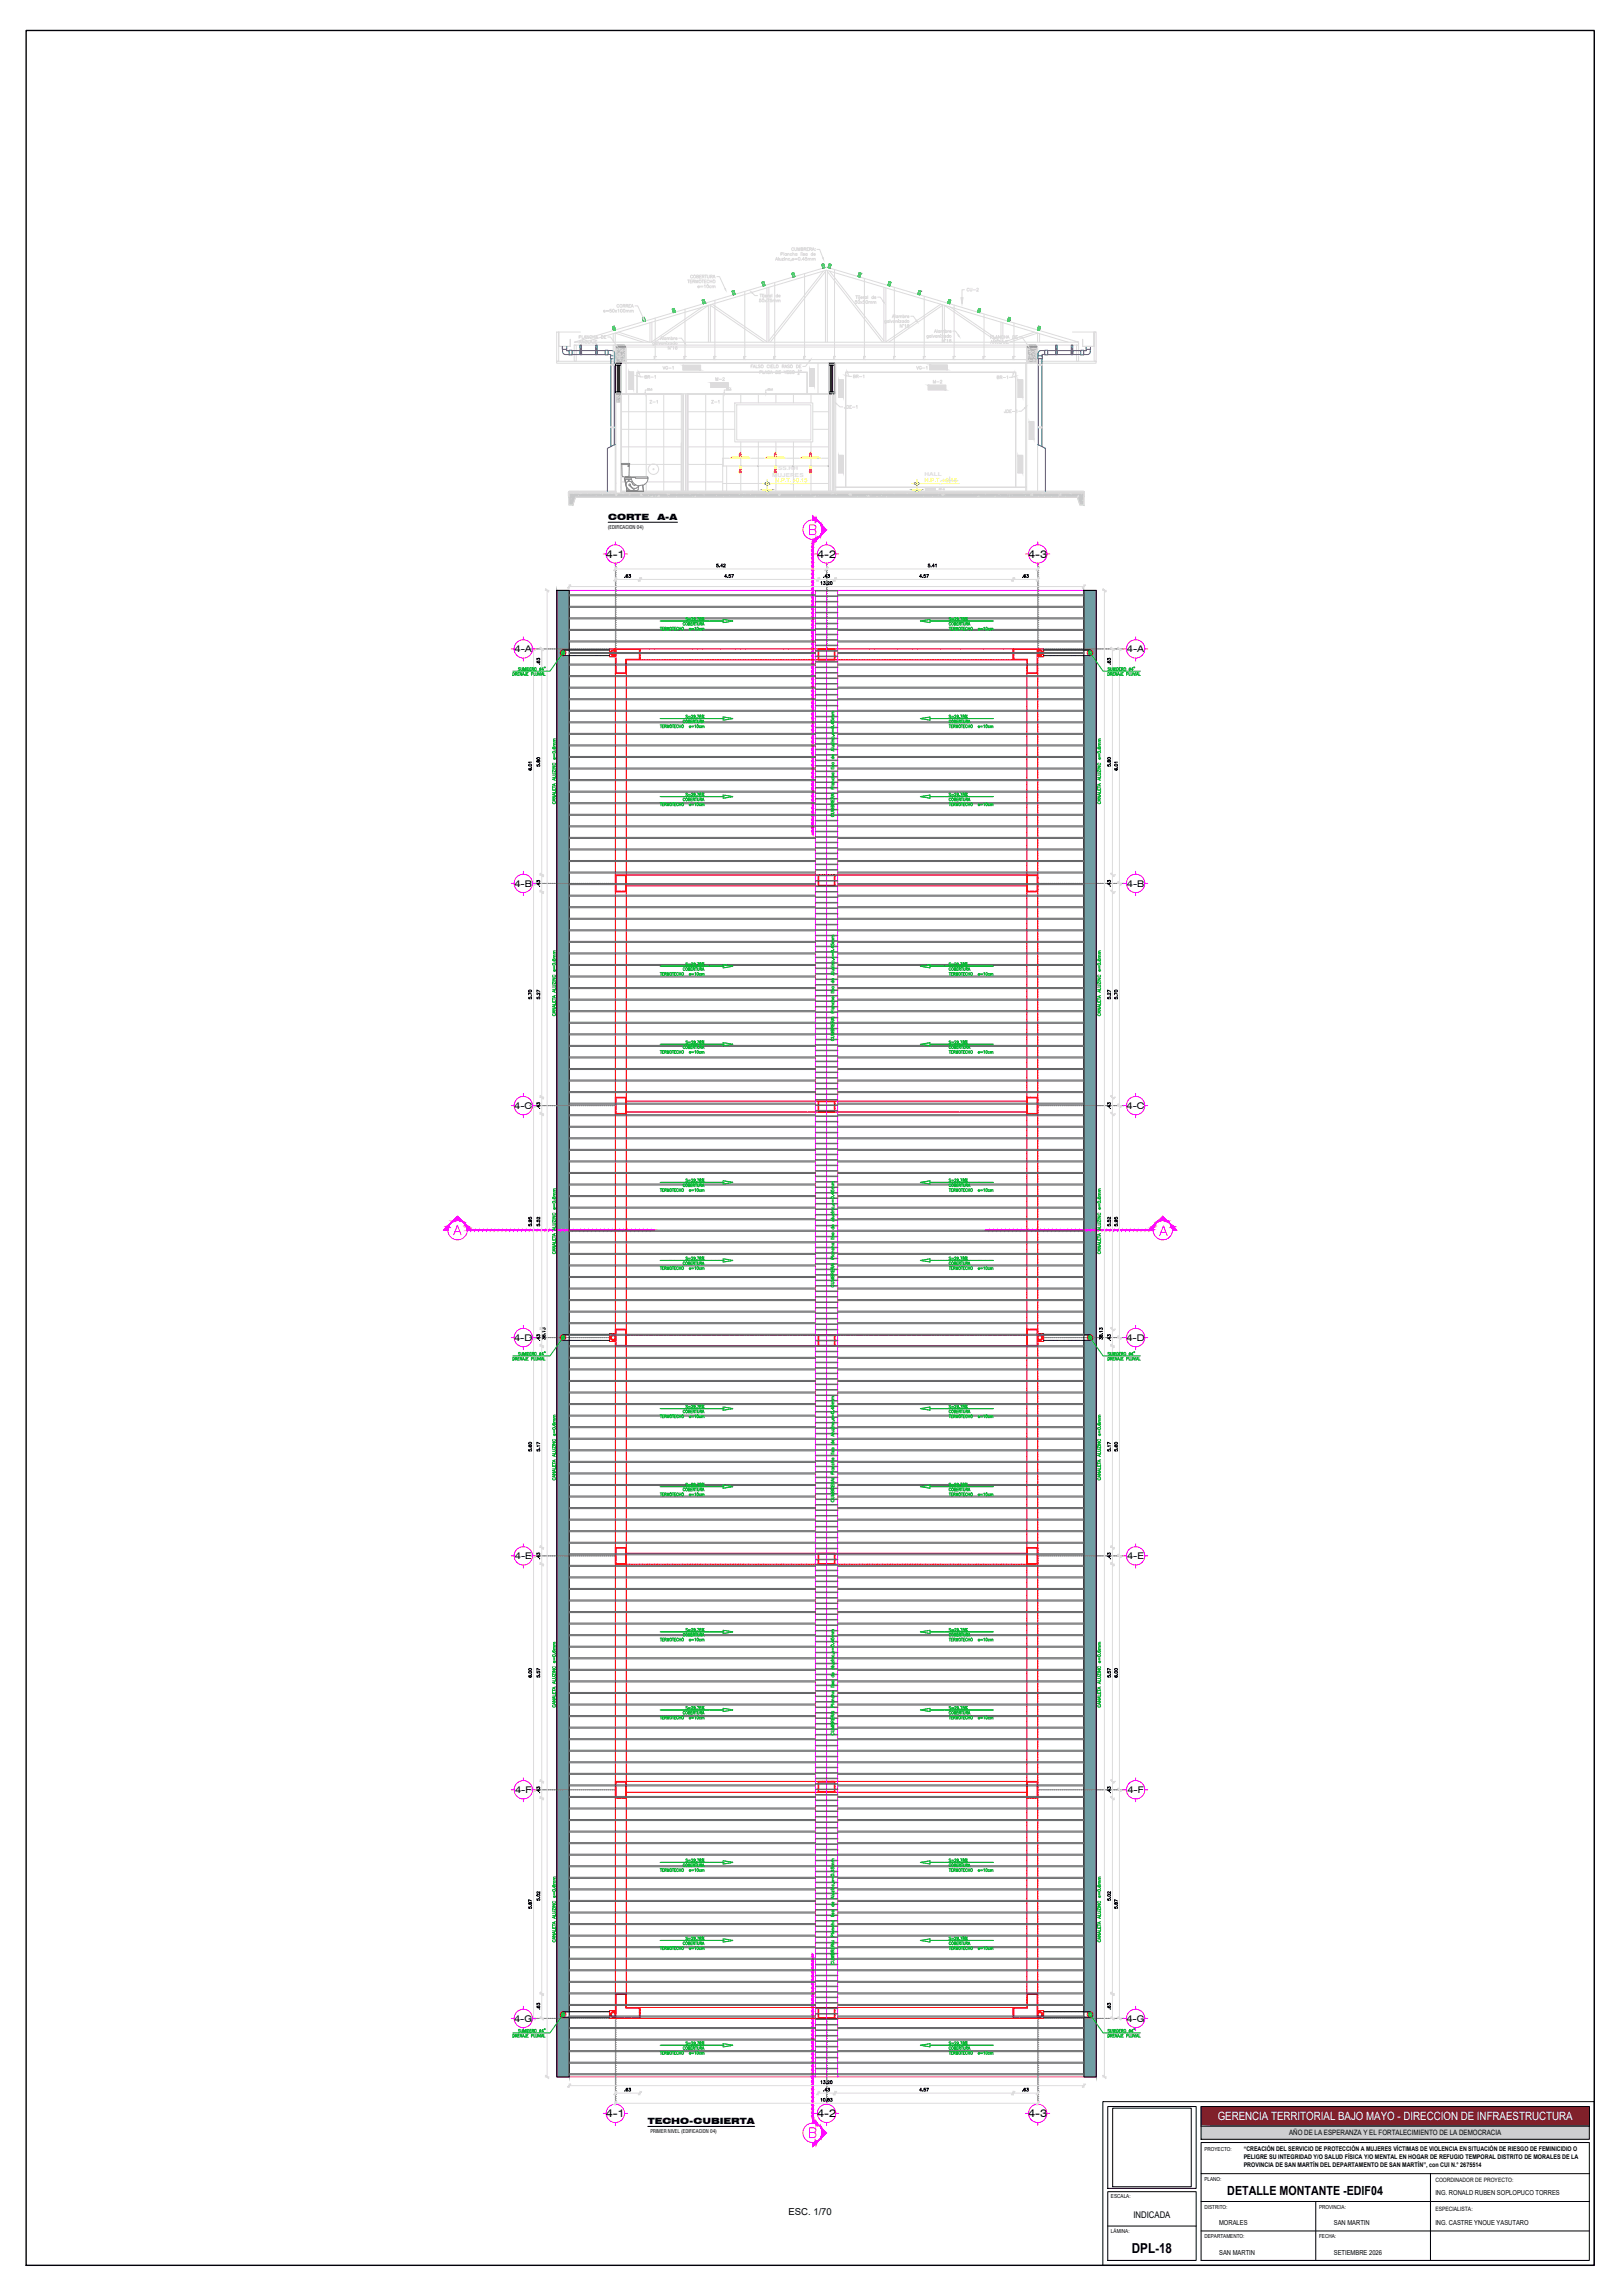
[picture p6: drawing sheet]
<svg xmlns="http://www.w3.org/2000/svg" width="594mm" height="841mm" viewBox="0 0 594 841" stroke-linecap="round" stroke-linejoin="round" font-family="sans-serif">
<defs><g id="words">
<text font-size="5" x="414.6" y="825.7">DPL-18</text>
<text font-size="4.6" x="449.5" y="804.3">DETALLE MONTANTE -EDIF04</text>
<text font-size="4.2" fill="#fff" x="446" y="777">GERENCIA TERRITORIAL BAJO MAYO - DIRECCION DE INFRAESTRUCTURA</text>
<text font-size="4" fill="#dcdcdc" x="309.4" y="145.7" transform="rotate(-90 309.4 145.7)">TP-4</text>
<g font-size="4">
<text x="198.6" y="737.7" transform="rotate(-90 198.6 737.7)">.63</text>
<text x="407.5" y="737.7" transform="rotate(-90 407.5 737.7)">.63</text>
</g>
<g font-size="3.9">
<text x="221.9" y="204.4">4-1</text>
<text x="299.3" y="204.4">4-2</text>
<text x="376.6" y="204.4">4-3</text>
<text x="221.9" y="775.9">4-1</text>
<text x="299.3" y="775.9">4-2</text>
<text x="376.6" y="775.8">4-3</text>
</g>
<text font-size="3.5" x="288.8" y="811.6">ESC. 1/70</text>
<g font-size="3.4">
<text x="188.5" y="239">4-A</text>
<text x="412.8" y="239">4-A</text>
<text x="188.5" y="324.9">4-B</text>
<text x="412.7" y="324.9">4-B</text>
<text x="188.3" y="406.4">4-C</text>
<text x="412.6" y="406.4">4-C</text>
<text x="188.3" y="491.4">4-D</text>
<text x="412.6" y="491.4">4-D</text>
<text x="188.6" y="571.4">4-E</text>
<text x="412.8" y="571.4">4-E</text>
<text x="188.7" y="657.1">4-F</text>
<text x="413" y="657.1">4-F</text>
<text x="188.3" y="740.9">4-G</text>
<text x="412.6" y="740.9">4-G</text>
<text x="415.1" y="812.8">INDICADA</text>
</g>
<g font-size="3.2">
<text x="222.7" y="190.6">CORTE</text>
<text x="240.8" y="190.6">A-A</text>
<text x="237.3" y="778.5">TECHO-CUBIERTA</text>
</g>
<text font-size="2.7" x="472.1" y="782.4">AÑO DE LA ESPERANZA Y EL FORTALECIMIENTO DE LA DEMOCRACIA</text>
<g font-size="2.5">
<text x="525.7" y="804.3">ING. RONALD RUBEN SOPLOPUCO TORRES</text>
<text x="446.5" y="815.5">MORALES</text>
<text x="488.5" y="815.5">SAN MARTIN</text>
<text x="525.7" y="815.5">ING. CASTRE YNOUE YASUTARO</text>
<text x="446.5" y="826.3">SAN MARTIN</text>
<text x="488.5" y="826.3">SETIEMBRE 2026</text>
</g>
<g font-size="2.3">
<text x="455.5" y="788.2">“CREACIÓN DEL SERVICIO DE PROTECCIÓN A MUJERES VÍCTIMAS DE VIOLENCIA EN SITUACIÓN DE RIESGO DE FEMINICIDIO O</text>
<text x="455.5" y="791.2">PELIGRE SU INTEGRIDAD Y/O SALUD FÍSICA Y/O MENTAL EN HOGAR DE REFUGIO TEMPORAL DISTRITO DE MORALES DE LA</text>
<text x="455.5" y="794.1">PROVINCIA DE SAN MARTÍN DEL DEPARTAMENTO DE SAN MARTÍN”, con CUI N.° 2675514</text>
</g>
<g font-size="2.2">
<text x="525.7" y="799.6">COORDINADOR DE PROYECTO:</text>
<text x="525.7" y="810.1">ESPECIALISTA:</text>
</g>
<g font-size="2" fill="#dcdcdc">
<text x="285" y="172.4">SS.HH</text>
<text x="282.8" y="174.8">MUJERES</text>
</g>
<g font-size="2">
<text x="441.1" y="788.2">PROYECTO:</text>
<text x="441.1" y="799.2">PLANO:</text>
<text x="406.9" y="805.6">ESCALA:</text>
<text x="441.1" y="809.4">DISTRITO:</text>
<text x="483.1" y="809.4">PROVINCIA:</text>
<text x="406.9" y="818.1">LÁMINA:</text>
<text x="441.1" y="820.3">DEPARTAMENTO:</text>
<text x="483.1" y="820.3">FECHA:</text>
</g>
<g font-size="1.9">
<text x="222.7" y="193.8">(EDIFICACION 04)</text>
<text x="238.2" y="781.7">PRIMER NIVEL (EDIFICACION 04)</text>
</g>
</g></defs>
<g fill="none" stroke="#dcdcdc" stroke-width=".37">
<path d="M301.5 99.4l-19.9 25.5M302.3 99.1v26.3M302.3 99.5l-20.2 25.9M303 99.1v26.3M303 99.5l20.2 25.9M303.8 99.3l20 25.6M305.7 98.8v31.8M238 118.3v7.1M238.7 118.1v7.3M240 116.6v14M250.9 113.3v17.3M257.3 112.5l-18.7 12.9"/>
<path d="M260.2 111.7v13.7M260.2 111.9l19.7 13.5M260.8 111.5l20.1 13.8M261.8 110.1v20.5M272.8 106.8v23.8M280.9 105.5v19.9M281.6 105.3v20.1M294.7 100.3v30.3M323.8 105.3v20.1M324.5 105.5v19.9M344.5 111.5l-20 13.8M345.2 111.7v13.7"/>
<path d="M345.2 111.9l-19.7 13.5M348.1 112.5l18.5 12.8M366.6 118v7.4M367.3 118.3v7.1M214.1 125.4l88.6-26.4 88.6 26.4M224.6 122.3v3.1M225.3 133.1v-5.9h154.7v52.8M225.3 133.1h150.7v46.9l-.6 .8M225.3 125.4v-3.3l10.3 3.3M225.3 133.1v11.2M225.5 128.8h.1M225.7 128.2h.1"/>
<path d="M225.7 129h.1M225.8 132.7h.1M225.8 132.5l-.1 .2M225.8 127.2l-.1 .1M225.8 128.6l.2 .1M226 130.2v.2M226 129.8h.1M226.1 130.9h.1M226.1 130.5l.3 .3M226.2 127.9v.2M226.2 131.5h.1M226.2 127.5h.1"/>
<path d="M226.3 130.3l.1 .2M226.4 132.7h.1M226.4 128.2h.1M226.5 121.7l11.4 3.7M226.5 129.5h.1M226.5 132.8v.1M226.6 132.8h.1M226.7 130.7h.1M226.7 131.1h.1M226.7 127.2l.2 .2M226.8 131.5h.1M226.8 129.4h.1"/>
<path d="M226.8 130.1h.1M226.8 131.3l.2 .1M226.8 128.2h.1M226.8 127.7h.1M226.8 129.9l-.1 .1M227 129.9h.1M227 132.1h.1M227.1 129.3l-.1 .3M227.1 132h.1M227.1 130.4h.1M227.2 128.7h.1M227.2 130.7l.2 .2"/>
<path d="M227.3 131.5h.1M227.4 128.4l.2 .2M227.4 127.5h.1M227.5 128.3h.1M227.6 128.4l.1 .2M227.6 133.1v14.3h-2.3v-3.1h.2M227.8 130.3h.1M227.8 130.7h-.2M227.8 132.5l-.1 .2M227.9 128.2h.1M227.9 128.9h.1M227.9 131.5h.1"/>
<path d="M228 128.4h-.2M228 132.3h.1M228.1 129.9h.1M228.1 129.4h.2M228.1 127.9l-.1 .2M228.2 132.1v.1M228.2 130.7h.1M228.3 131.8h.1M228.4 131.5h.1M228.4 130h.1M228.4 129.8v.2M228.5 128.3h.1"/>
<path d="M228.5 132.6h.1M228.6 127.5l-.1 .2M228.6 132.7h-.3M228.6 131.1l.1 .2M228.6 128.3h.1M228.8 129.2h.1M228.9 128.3h.1M229 131.2h.1M229.1 129.3h-.3M229.1 130.7l-.1 .1M229.3 132.9h146.7M229.3 127.2v5.7"/>
<path d="M229.9 131.8h-.6v1.1h.6M239.6 130.7l.1 .1M239.7 131.6l.5 .2M239.7 130.8h.1M239.7 131.6h.1M239.7 130.8v.8M239.7 130.6l-.1 .1M239.8 125.4l19.7-13.5v13.5M240.2 130.6l-.5 .1M240.3 130.6v.1M240.3 131.7h.1M240.3 130.7h.1"/>
<path d="M240.3 131.7v.1M250.6 131.6v.2M250.6 131.7v.1M250.6 130.7v1M250.6 131.6h.1M250.6 130.8h.1M250.6 131.8h.6M250.6 130.6h.6M250.6 130.6v.1M250.6 130.6v.2M251.2 130.6v.1M251.2 131.7h.1"/>
<path d="M251.2 130.7h.1M251.2 131.7v.1M261.5 130.8h.1M261.5 130.7v.1M261.5 131.6l.6 .2M261.5 131.6h.1M261.6 130.8v.8M261.6 131.6h-.1M261.6 130.6l-.1 .1M262.1 130.6l-.6 .1M262.1 130.6l.1 .1M262.2 131.7h.1"/>
<path d="M262.2 130.7h.1M262.2 131.7l-.1 .1M272.5 130.7v1M272.5 131.7v.1M272.5 130.8h.1M272.5 131.6h.1M272.5 130.6l.6 .1M272.5 130.6v.1M273.1 130.6v.1M273.1 131.7h.1M273.1 130.7h.1M273.1 131.7l-.6 .1"/>
<path d="M294.4 130.7v1M294.4 131.7v.1M294.4 130.8h.1M294.4 131.6h.1M294.4 131.8h.6M294.4 130.6h.6M294.4 130.8v.8M294.4 130.6v.1M295 130.6v.1M295 131.7h.1M295 130.7h.1M295 131.7v.1"/>
<path d="M305.3 130.7v1M305.4 131.7v.1M305.4 131.6h-.1M305.4 130.8h.1M305.4 131.6h.1M305.4 131.8h.5M305.4 130.6h.5M305.4 130.6v.1M305.4 130.6l-.1 .1M305.9 130.6l.1 .1M306 131.7h.1M306 130.7h.1"/>
<path d="M306 131.7l-.1 .1M345.9 125.4v-13.5l19.7 13.5M369.8 125.4l10.2-3.4v3.4M376.2 130.4h.1M376.3 128l.2 .2M376.3 129.8l.2 .2M376.4 130.4h.1M376.5 132.1h.1M376.5 132.5l-.2 .1M376.5 132.4l.2 .1M376.5 131l-.1 .2M376.7 132.3h.1"/>
<path d="M376.7 130.2l-.2 .1M376.7 132v.3M376.8 127.8l.2 .1M376.8 128h.1M376.9 127.2h.1M376.9 128.8h.1M376.9 127.9l-.2 .1M377.1 131.6l-.1 .2M377.1 128.8h.1M377.2 132.1h.1M377.2 127.4h.1M377.2 130.8h.1"/>
<path d="M377.2 130.4h.1M377.2 128.6v.3M377.3 128.7h.1M377.3 129.3v.2M377.3 130.4h.1M377.3 129.5l.1 .2M377.3 132.1h.1M377.4 132.9h.1M377.5 127.2h.1M377.5 129.2h.1M377.6 132.1h.1M377.8 131.1h.1"/>
<path d="M377.8 129.1l-.1 .2M377.8 130.5l.2 .1M377.9 127.7h.1M377.9 127.2h.1M378.1 128.9h.1M378.2 129.7h.1M378.3 132.1l.2 .2M378.3 132.2l.1 .2M378.4 130.5h.1M378.4 131.7h.1M378.5 129.9l.2 .1M378.6 127.6l.1 .2"/>
<path d="M378.6 132.1h.1M378.7 127.6l.2 .1M378.8 132.7h.1M378.8 131h.1M378.8 131.8l-.4 .2M378.9 132.1h-.2M378.9 121.7l-11.4 3.7M378.9 129.3h.1M379 127.3h.1M379 127.6h.1M379.1 127.5h.1M379.1 129.8h-.2"/>
<path d="M379.1 127.2l-.1 .1M379.1 128.6l.2 .1M379.2 128.5h.1M379.2 128.9h.1M379.2 132h.1M379.3 130.3h.1M379.3 128.5l-.3 .1M379.3 127.5h-.2M379.3 129.7h.1M379.4 128.6h.1M379.4 129.4h.1M379.4 132.8l.1 .1"/>
<path d="M379.4 130.5h.1M379.5 131.2v.2M379.6 130.3l.1 .2M379.7 132.2h.1M379.7 128.9v.2M379.7 132.5h.1M379.7 131.2h.1M380.8 122.3v3.1M395 125.4l-92.3-27.5-92.4 27.5h184.7M225.5 147.5h-.2v29.6h.2M225.7 144.8h.1M225.7 147.4h.1"/>
<path d="M225.9 145.3h.1M225.9 145.1l.2 .1M225.9 145.9h.1M226 144.6l.1 .2M226 146.6h.1M226.1 146.9h.1M226.2 144.9h.1M226.3 145.7h.1M226.3 147.3l-.2 .1M226.5 145.6l.2 .1M226.5 145l-.2 .1M226.9 146.4v.2"/>
<path d="M227 145.4h.1M227 147.3v.1M227.1 145.5h-.3M227.1 145.4h.1M227.1 147h.1M227.3 144.6h.1M227.4 147.5h.2v31h-.2M225.5 177.2h-.2v2.8M227.4 178.6h.2l-.2 1.7M266.1 177.2h37.4M271.3 172.5v7.5l-.7 .8M271.3 170.8v1.3"/>
<path d="M277.8 170.8l-.1 9.2-.7 .8M284.2 172.5v7.5l-.7 .8M284.2 170.8v1.3M290.6 170.8v9.2l-.7 .8M297 172.5l.1 7.5-.7 .8M297 170.8v1.3M344.6 176.2h6.3M347.9 174.7v2.4M208.4 180.8h188.6v4.3h-1.5l-.9-2.9h-183.8l-1 2.9h-1.4zM208.4 180.9l-.2 .2M208.4 181l-.2 .2M208.4 181.2l-.2 .2"/>
<path d="M208.4 181.3l-.2 .2M208.4 181.4l-.2 .2M208.4 181.5l-.2 .3M208.4 181.7l-.2 .1M208.5 180.1l-.3 .2M208.5 180l17 .1-.7 .7M208.6 180l-.4 .4v1.4h.2M208.6 180l-.4 .5M208.8 180l-.6 .6M208.9 180l-.7 .7M209 180l-.8 .9M209.1 180l-.9 1"/>
<path d="M209.2 182.8h.1M209.3 180l-.8 .8M209.4 180l-.7 .8M209.5 180l-.7 .8M209.6 180l-.7 .8M209.8 180l-.7 .8M209.9 180l-.7 .8M210 180l-.7 .8M210.1 180l-.6 .8M210.3 180l-.7 .8M210.4 180l-.7 .8M210.6 180l-.8 .8"/>
<path d="M210.7 180l-.7 .8M210.8 180l-.7 .8M210.9 180l-.7 .8M211.1 180l-.8 .8M211.2 180l-.7 .8M211.3 180l-.7 .8M211.4 180l-.7 .8M211.6 180l-.8 .8M211.7 180l-.7 .8M211.8 180l-.7 .8M211.9 181.6h.1M211.9 180l-.6 .8"/>
<path d="M212.1 180l-.7 .8M212.2 180l-.7 .8M212.3 180l-.7 .8M212.5 180l-.7 .8M212.6 180l-.7 .8M212.7 180l-.7 .8M212.9 180l-.8 .8M213 180l-.7 .8M213.1 180l-.7 .8M213.2 180l-.7 .8 .3 .1 .7-.9M213.4 180l-.8 .8M213.6 180l-.7 .8"/>
<path d="M213.7 180l-.7 .8M213.9 180l-.7 .8M214 180l-.7 .8M214.1 180l-.7 .8M214.3 180l-.7 .8M214.4 180l-.7 .8M214.5 180l-.7 .8M214.7 180l-.8 .8M214.8 180l-.7 .8M214.9 180l-.7 .8M215 180l-.7 .8M215.2 180l-.8 .8"/>
<path d="M215.3 180l-.7 .8M215.4 180l-.7 .8M215.5 180l-.7 .8M215.7 180l-.7 .8M215.8 180l-.7 .8M215.9 180l-.7 .8M216.1 180l-.8 .8M216.2 180l-.7 .8M216.3 180l-.7 .8M216.4 180l-.7 .8M216.5 181l-.1 .1M216.6 180l-.7 .8"/>
<path d="M216.7 180l-.7 .8M216.8 180l-.7 .8M217 180l-.8 .8M217.1 180l-.7 .8M217.2 180l-.7 .8M217.3 180l-.7 .8M217.5 180l-.7 .8M217.6 180l-.7 .8M217.7 180l-.7 .8M217.9 180l-.8 .8M218 180l-.7 .8M218.1 180l-.7 .8"/>
<path d="M218.2 180l-.7 .8M218.3 181.6h.1M218.4 180l-.7 .8M218.5 180l-.7 .8M218.6 180l-.7 .8M218.7 180l-.7 .8M218.9 180l-.7 .8M219 180l-.7 .8M219.1 180l-.7 .8M219.3 180l-.7 .8M219.4 180l-.7 .8M219.5 180l-.7 .8"/>
<path d="M219.7 180l-.8 .8M219.8 180l-.7 .8M219.9 180l-.7 .8M220 180l-.7 .8M220.2 180l-.8 .8M220.3 180l-.7 .8M220.4 180l-.7 .8M220.5 180l-.7 .8M220.6 181.3h.1M220.7 180l-.7 .8M220.7 180.9h.1M220.8 180l-.7 .8"/>
<path d="M220.9 180l-.7 .8M221.1 180l-.7 .8M221.2 180l-.7 .8M221.3 180l-.7 .8M221.5 180l-.8 .8M221.7 180l-.8 .8M221.8 180l-.7 .8M222 180l-.8 .8M222.1 180l-.7 .8M222.2 180l-.7 .8M222.3 180l-.7 .8M222.5 180l-.8 .8"/>
<path d="M222.6 180l-.7 .8M222.7 180l-.7 .8M222.8 180l-.6 .8M223 180l-.7 .8M223.1 180l-.7 .8M223.3 180l-.8 .8M223.4 180l-.7 .8M223.5 180l-.7 .8M223.6 180l-.7 .8M223.8 180l-.8 .8M223.9 180l-.7 .8M224 180l-.7 .8"/>
<path d="M224.1 180.9h.1M224.1 180l-.7 .8M224.3 180l-.8 .8M224.4 180l-.7 .8M224.5 180l-.7 .8M224.6 180l-.6 .8M224.8 180l-.7 .8M224.9 180l-.7 .8M225 180l-.7 .8M225.2 180l-.7 .8M225.3 180l-.7 .8M225.3 180h.1"/>
<path d="M225.3 181.3l.7-.2-.2 .6zM225.4 180l-.7 .8M225.5 180.2l-.5 .6M225.5 180.3l-.4 .5M225.5 180.4l-.3 .4M225.5 180.6l-.2 .2M225.5 180.7v.1M225.6 181.1v.1M227.4 180h169.4M227.5 180l-.1 .2M227.8 180l-.4 .4M227.9 180l-.5 .6"/>
<path d="M228.1 180l-.7 .7M228.3 180l-.8 .8M228.4 180l-.7 .8M228.6 180l-.8 .8M228.7 180l-.8 .8 .6 .1M228.8 180l-.7 .8M228.9 180l-.7 .8M229.1 180l-.7 .8M229.2 180l-.7 .9M229.5 180l-.9 .8M229.6 180l-.7 .8M229.7 180l-.7 .8"/>
<path d="M229.9 180l-.8 .8M230 180l-.7 .8M230.1 180l-.7 .8M230.2 180l-.7 .8M230.3 182.2h.1M230.4 180l-.8 .8M230.4 181.3h.1M230.5 180l-.7 .8M230.6 180l-.7 .8M230.7 180l-.7 .8M230.9 180l-.7 .8M231 180l-.7 .8"/>
<path d="M231.1 180l-.7 .8M231.3 180l-.7 .8M231.4 180l-.7 .8M231.5 180l-.7 .8M231.7 180l-.8 .8M231.8 180l-.7 .8M231.9 180l-.7 .8M232 180l-.7 .8M232.2 180l-.8 .8M232.3 180l-.7 .8M232.4 180l-.7 .8M232.5 180l-.7 .8"/>
<path d="M232.7 180l-.7 .8M232.8 180l-.7 .8M232.9 180l-.7 .8M233.1 180l-.7 .8M233.2 180l-.7 .8M233.3 180l-.7 .8M233.4 180l-.7 .8M233.6 180l-.7 .8M233.7 180l-.7 .8M233.8 180l-.7 .8M234 180l-.8 .8M234.1 180l-.7 .8"/>
<path d="M234.2 180l-.7 .8M234.3 180l-.7 .8M234.5 180l-.7 .8M234.6 180l-.7 .8M234.7 180l-.7 .8M234.9 180l-.8 .8M234.9 180.9l-.5 .5 .6 .1M234.9 180.9l.1 .6M235 180l-.7 .8M235 181.5h.1M235.1 180l-.7 .8M235.2 180l-.7 .8"/>
<path d="M235.3 181.5v.1M235.4 180l-.7 .8M235.5 180l-.7 .8M235.6 180l-.7 .8M235.8 180l-.8 .8M235.9 180l-.7 .8M236 180l-.7 .8M236.1 180l-.7 .8M236.3 180l-.8 .8M236.4 180l-.7 .8M236.5 180l-.7 .8M236.7 180l-.8 .8"/>
<path d="M236.8 180l-.7 .8M236.9 180l-.7 .8M237 180l-.7 .8M237.2 180l-.8 .8M237.3 180l-.7 .8M237.4 180l-.7 .8M237.5 180l-.7 .8M237.5 181.5h.1M237.7 180l-.7 .8M237.8 180l-.7 .8M237.9 180l-.7 .8M238.1 180l-.8 .8"/>
<path d="M238.2 180l-.7 .8M238.3 180l-.7 .8M238.4 180l-.7 .8M238.5 182.2l.5-.4-.1 .4M238.6 180l-.7 .8M238.7 180l-.7 .8M238.8 180l-.7 .8M239 180l-.8 .8M239.1 180l-.7 .8M239.2 180l-.7 .8M239.3 180l-.7 .8M239.5 180l-.7 .8"/>
<path d="M239.6 180l-.7 .8M239.7 180l-.7 .8M239.8 180l-.7 .8M240 180l-.7 .8M240.1 181.8h.1M240.1 180l-.7 .8M240.2 180l-.7 .8M240.4 180l-.7 .9M240.5 180l-.7 .8M240.6 180l-.7 .8M240.8 180l-.8 .8M240.9 180l-.7 .8"/>
<path d="M241 180l-.7 .8M241.1 181.9h.1M241.1 180l-.7 .8M241.3 180l-.8 .8M241.4 181.5l.1 .5h-.6zM241.4 180l-.7 .8M241.5 180l-.7 .8M241.6 180l-.7 .8M241.8 180l-.7 .8M241.9 180l-.7 .8M242 180l-.7 .8M242.2 180l-.7 .8"/>
<path d="M242.3 180l-.7 .8M242.4 180l-.7 .8M242.6 180l-.8 .8M242.8 180l-.8 .8M242.9 180l-.7 .8M243.1 180l-.8 .8M243.2 180l-.7 .8M243.3 180l-.7 .8M243.4 180l-.7 .8M243.6 180l-.7 .8M243.7 180l-.7 .8M243.8 180l-.7 .8"/>
<path d="M244 180l-.7 .8M244.1 180l-.7 .8M244.2 180l-.7 .8M244.4 180l-.8 .8M244.5 180l-.7 .8M244.5 181.4h.1M244.6 180l-.7 .8M244.7 180l-.7 .8M244.9 180l-.8 .8M244.9 182h.1M245 180l-.7 .8M245.1 180l-.7 .8"/>
<path d="M245.2 180l-.7 .8M245.4 180l-1.1 1 .8 .2v-.4M245.5 180l-.7 .8M245.6 180l-.7 .8M245.8 180l-.7 .8M245.9 180l-.7 .8M246 180l-.7 .8M246.1 180l-.7 .8M246.3 180l-.7 .8M246.4 180l-.7 .8M246.5 180l-.7 .8M246.7 180l-.8 .8"/>
<path d="M246.8 180l-.7 .8M246.9 180l-.7 .8M247 180l-.7 .8M247.2 180l-.7 .8M247.3 180l-.7 .8M247.4 180l-.7 .8M247.6 180l-.8 .8M247.7 180l-.7 .8M247.7 182.2h.2M247.8 180l-.7 .8M247.9 180.9h.1M247.9 180l-.7 .8"/>
<path d="M248.1 180l-.7 .8M248.2 180l-.7 .8M248.3 180l-.7 .8M248.5 180l-.8 .8M248.6 180l-.7 .8M248.7 180l-.7 .8M248.8 180l-.7 .8M249 180l-.8 .8M249.1 180l-.7 .8M249.2 180l-.7 .8M249.4 180l-.8 .8M249.5 180l-.7 .8"/>
<path d="M249.6 180l-.7 .8M249.7 180l-.7 .8M249.8 182.2h.1M249.9 180l-.8 .8M250 180l-.7 .8M250.1 180l-.7 .8M250.2 180l-.7 .8M250.3 181.7h.1M250.4 180l-.7 .8M250.5 180l-.7 .8M250.6 180l-.7 .8M250.8 180l-.8 .8"/>
<path d="M250.9 180l-.7 .8M251 180l-.7 .8M251.1 180l-.7 .8M251.3 180l-.7 .8M251.4 180l-.7 .8M251.5 180l-.7 .8M251.7 180l-.8 .8M251.8 180l-.7 .8M251.9 180l-.7 .8M252 180l-.7 .8M252.2 180l-.7 .8M252.3 180l-.7 .8"/>
<path d="M252.4 180l-.7 .8M252.5 180l-.7 .8M252.7 180l-.7 .8M252.7 181.1v.1M252.8 180l-.7 .8M252.9 180l-.7 .8M253.1 180l-.7 .8M253.2 180l-.7 .8M253.3 180l-.7 .8M253.5 180l-.8 .8M253.5 182h.1M253.6 180l-.7 .8"/>
<path d="M253.7 180l-.7 .8M253.8 180l-.7 .8M254 180l-.8 .8M254.1 180l-.7 .8M254.2 180l-.7 .8M254.3 180l-.7 .8M254.5 180l-.7 .8M254.6 180l-.7 .8M254.7 181.8l.1 .4M254.7 181.8l-.4 .4M254.7 180l-.7 .8M254.9 180l-.7 .8"/>
<path d="M255 180l-.7 .8M255.1 180l-.7 .8M255.3 180l-.8 .8M255.4 180l-.7 .8M255.5 180l-.7 .8M255.6 180.8h.1M255.6 180l-.7 .8M255.8 180l-.8 .8M255.9 180l-.7 .8M256.1 180l-.8 .8M256.3 180l-.7 .8M256.4 180l-.7 .8"/>
<path d="M256.5 180l-.7 .8M256.7 180l-.7 .8M256.8 180l-.7 .8M256.9 180l-.7 .8M257.2 180l-.9 .8M257.3 180l-.7 .8M257.4 180l-.7 .8M257.6 180l-.8 .8M257.6 181.3v.1M257.7 180l-.7 .8M257.8 180l-.7 .8M257.9 180l-.7 .8"/>
<path d="M258.1 180l-.7 .8M258.1 181.4h.1M258.2 180l-.7 .8M258.3 180l-.7 .8M258.5 180l-.7 .8M258.6 180l-.7 .8M258.7 180l-.7 .8M258.8 180l-.7 .8M259 180l-.7 .8M259.1 180l-.7 .8M259.2 180l-.7 .8M259.4 180l-.8 .8"/>
<path d="M259.5 180l-.7 .8M259.6 180l-.7 .8M259.7 180l-.7 .8M259.9 180l-.7 .8M260 180l-.7 .8M260.1 180l-.7 .8M260.3 180l-.8 .8M260.4 180l-.7 .8M260.5 180l-.7 .8M260.6 180l-.7 .8M260.8 180l-.7 .8M260.9 180l-.7 .8"/>
<path d="M261 180l-.7 .8M261.2 180l-.8 .8M261.3 180l-.7 .8M261.4 180l-.7 .8M261.5 180l-.7 .8M261.7 180l-.8 .8M261.8 180l-.7 .8M261.9 180l-.7 .8M262.1 180l-.8 .8M262.2 180l-.7 .8M262.3 180l-.7 .8M262.4 181.6h.1"/>
<path d="M262.4 180l-.7 .8M262.6 180l-.8 .8M262.7 180l-.7 .8M262.8 180l-.7 .8M262.9 180l-.7 .8M263.1 180l-.7 .8M263.2 180l-.7 .8M263.3 180l-.7 .8M263.5 180l-.8 .8M263.6 180l-.7 .8M263.7 180l-.7 .8M263.8 180l-.7 .8"/>
<path d="M264 180l-.7 .8M264.1 180l-.7 .8M264.2 180l-.7 .8M264.4 180l-.8 .8M264.5 180l-.7 .8M264.6 180l-.7 .8M264.7 180l-.7 .8M264.9 180l-.7 .8M265 180l-.7 .8M265 182h.1M265.1 180l-.7 .8M265.2 180l-.7 .8"/>
<path d="M265.4 180l-.7 .8M265.5 180l-.7 .8M265.6 180l-.7 .8M265.8 180l-.7 .8M265.9 180l-.7 .8M266 180l-.7 .8M266.2 180l-.8 .8M266.3 180l-.7 .8M266.4 180l-.7 .8M266.5 180l-.7 .8M266.7 180l-.8 .8M266.8 180l-.7 .8"/>
<path d="M266.9 180l-.7 .8M267 180l-.7 .8M267.2 180l-.7 .8M267.2 181.8h.1M267.3 180l-.7 .8M267.4 180l-.7 .8M267.6 180l-.7 .8M267.7 180l-.7 .8M267.8 180l-.7 .8M268 180l-.8 .8M268.1 180l-.7 .8M268.2 180l-.7 .8"/>
<path d="M268.3 180l-.7 .8M268.5 180l-.8 .8M268.6 180l-.7 .8M268.7 180l-.7 .8M268.8 180l-.7 .8M269 180l-.7 .8M269.1 180l-.7 .8M269.2 180l-.7 .8M269.4 180l-.7 .8M269.5 180l-.7 .8M269.6 180l-.7 .8M269.6 182.2h.1"/>
<path d="M269.8 180l-.8 .8M269.9 180l-.7 .8M270 180l-.7 .8M270.1 180l-.7 .8M270.3 180l-.8 .8M270.5 180l-.8 .8M270.6 180l-.7 .8M270.8 180l-.7 .8M270.8 181.2l-.1 .1M270.9 180l-.7 .8M271 180l-.7 .8M271.2 180l-.7 .8"/>
<path d="M271.4 180l-.7 .8M271.5 180l-.7 .8M271.7 180l-.7 .8M271.8 180l-.7 .8M271.9 180l-.7 .8M272.1 180l-.8 .8M272.1 182h.1M272.2 180l-.7 .8M272.3 180l-.7 .8M272.4 180l-.7 .8M272.6 180l-.7 .8M272.7 180l-.7 .8"/>
<path d="M272.8 180l-.7 .8M273 180l-.8 .8M273 180.9h.1M273.1 180l-.7 .8 .1 .1 .8-.9M273.2 180l-.7 .8M273.5 180l-.7 .8M273.6 180l-.7 .8M273.7 180l-.7 .8M273.9 180l-.8 .8M274 180l-.7 .8M274.1 180l-.7 .8M274.2 180l-.7 .8"/>
<path d="M274.4 180l-.8 .8M274.5 180l-.7 .8M274.6 180l-.7 .8M274.8 180l-.8 .8M274.9 180l-.7 .8M274.9 181.2v.1M275 180l-.7 .8M275.1 180l-.7 .8M275.3 180l-.8 .8M275.3 180h.1M275.4 180l-.7 .8M275.5 180l-.7 .8"/>
<path d="M275.6 180l-.7 .8M275.8 180l-.7 .8M275.9 180l-.7 .8M276 180l-.7 .8M276.2 180l-.8 .8M276.3 180l-.7 .8M276.4 180l-.7 .8M276.5 180l-.7 .8M276.6 181.8h.1M276.7 180l-.7 .8M276.8 180l-.7 .8M276.9 180l-.7 .8"/>
<path d="M277.1 180l-.8 .8M277.2 180l-.7 .8M277.3 180l-.7 .8M277.4 180l-.7 .8M277.6 180l-.7 .8M277.8 180l-.7 .8M277.9 180l-.7 .8M278.1 180l-.7 .8M278.2 180l-.7 .8M278.3 180l-.7 .8M278.5 180l-.7 .8M278.6 180l-.7 .8"/>
<path d="M278.7 180l-.7 .8M278.9 180l-.8 .8M279 180l-.7 .8M279.1 180l-.7 .8M279.2 180l-.7 .8M279.4 180l-.8 .8M279.5 180l-.7 .8M279.6 180l-.7 .8M279.7 180l-.7 .8M279.9 180l-.7 .8M280 180l-.7 .8M280.1 180l-.7 .8"/>
<path d="M280.3 180l-.7 .8M280.4 180l-.7 .8M280.5 180l-.7 .8M280.7 180l-.8 .8M280.8 180l-.7 .8M280.9 180l-.7 .8M281 180l-.7 .8M281.2 180l-.8 .8M281.3 180l-.7 .8M281.3 181.2h.1M281.4 180l-.7 .8M281.5 180l-.7 .8"/>
<path d="M281.7 180l-.7 .8M281.8 180l-.7 .8M281.9 180l-.7 .8M282.1 180l-.7 .8M282.2 180l-.7 .8M282.3 180l-.7 .8M282.5 180l-.8 .8M282.6 180l-.7 .8M282.7 180l-.7 .8M282.8 180l-.7 .8M283 180l-.8 .8M283.1 180l-.7 .8"/>
<path d="M283.2 180l-.7 .8M283.3 180l-.7 .8M283.5 180l-.7 .8M283.6 180l-.7 .8M283.7 180l-.7 .8M283.9 180l-.7 .8M284 180l-.7 .8M284.1 180l-.7 .8M284.4 180l-.7 .8M284.5 180l-.7 .8M284.6 180l-.7 .8M284.8 180l-.8 .8"/>
<path d="M285 180l-.8 .8M285.1 181.3l.7-.2-.2 .5zM285.1 180l-.7 .8M285.3 180l-.7 .8M285.4 180l-.7 .8M285.5 180l-.7 .8M285.7 180l-.8 .8M285.8 180l-.7 .8M285.9 180l-.7 .8M286 180l-.7 .8M286.2 180l-.7 .8M286.3 180l-.7 .8"/>
<path d="M286.4 180l-.7 .8M286.6 180l-.8 .8M286.7 180l-.7 .8M286.8 180l-.7 .8M286.9 180l-.7 .8M287.1 180l-.8 .8M287.2 180l-.7 .8M287.3 180l-.7 .8M287.5 180l-.8 .8M287.6 180l-.7 .8M287.7 180l-.7 .8M287.8 180l-.7 .8"/>
<path d="M288 180l-.8 .8M288.1 180l-.7 .8M288.2 180l-.7 .8M288.3 180l-.7 .8M288.5 180l-.7 .8M288.6 180l-.7 .8M288.7 180l-.7 .8M288.9 180l-.8 .8M289 180l-.7 .8M289.1 180l-.7 .8M289.2 180l-.7 .8M289.4 180l-.7 .8"/>
<path d="M289.5 180l-.7 .8M289.6 180l-.7 .8M289.8 180l-.8 .8M289.9 180l-.7 .8M290 180l-.7 .8M290.1 180l-.7 .8M290.3 180l-.7 .8M290.4 180l-.7 .8M290.5 180l-.7 .8M290.8 180l-.7 .8M290.9 180l-.7 .8M291 180l-.7 .8"/>
<path d="M291.2 180l-.7 .8M291.2 181.8h.1M291.3 180l-.7 .8M291.4 180l-.7 .8M291.6 180l-.8 .8M291.7 180l-.7 .8M291.8 180l-.7 .8M291.9 180l-.7 .8M292.1 180l-.8 .8M292.2 180l-.7 .8M292.3 180l-.7 .8M292.4 180l-.7 .8"/>
<path d="M292.6 180l-.7 .8M292.7 180l-.7 .8M292.8 180l-.7 .8M293 180l-.7 .8M293.1 180l-.7 .8M293.2 180l-.7 .8M293.4 180l-.8 .8M293.5 180l-.7 .8M293.5 181.5h.1M293.6 180l-.7 .8M293.7 180l-.7 .8M293.9 180l-.8 .8"/>
<path d="M294 180l-.7 .8M294.1 180l-.7 .8M294.2 180l-.7 .8M294.4 180l-.7 .8M294.5 180l-.7 .8M294.6 180l-.7 .8M294.8 180l-.7 .8M294.9 180l-.7 .8M295 180l-.7 .8M295.2 180l-.8 .8M295.3 180l-.7 .8M295.4 180l-.7 .8"/>
<path d="M295.5 180l-.7 .8M295.7 180l-.8 .8M295.8 180l-.7 .8M295.9 180l-.7 .8M296 180l-.7 .8M296.2 180l-.7 .8M296.3 180l-.7 .8M296.4 180l-.7 .8M296.6 180l-.7 .8M296.7 180l-.7 .8M296.8 180l-.7 .8M296.9 180l-.7 .8"/>
<path d="M296.9 181.1h.1M297.2 180l-.7 .8M297.3 180l-.7 .8M297.5 180l-.8 .8M297.6 180l-.7 .8M297.7 180l-.7 .8M297.8 180l-.7 .8M298 180l-.7 .8M298.2 180l-.8 .8M298.3 182.2l-.1-.1 .6-.3-.1 .4M298.4 180l-.8 .8M298.5 180l-.7 .8"/>
<path d="M298.6 180l-.7 .8M298.7 180l-.7 .8M298.9 180l-.7 .8M299 180l-.7 .8M299.1 180l-.7 .8M299.4 180l-.9 .8M299.5 180l-.7 .8M299.6 180l-.7 .8M299.7 181.7h.1M299.8 180l-.8 .8M299.9 180l-.7 .8M300 180l-.7 .8"/>
<path d="M300.2 180l-.8 .8M300.3 180l-.7 .8M300.4 180l-.7 .8M300.5 180l-.7 .8M300.7 180l-.8 .8M300.8 180l-.7 .8M300.9 180l-.7 .8M301 182.1h.1M301 180l-.7 .8M301.2 180l-.7 .8M301.3 180l-.7 .8M301.4 180l-.7 .8"/>
<path d="M301.6 180l-.8 .8M301.7 180l-.7 .8M301.8 180l-.7 .8M301.9 180l-.7 .8M302.1 180l-.7 .8M302.2 180l-.7 .8M302.3 180l-.7 .8M302.5 180l-.8 .8M302.6 180l-.7 .8M302.7 180l-.7 .8M302.8 180l-.7 .8M303 180l-.7 .8"/>
<path d="M303.1 180l-.7 .8M303.2 180l-.7 .8M303.3 180l-.7 .8M303.5 180l-.7 .8M303.6 180l-.7 .8M303.7 180l-.7 .8M303.9 180l-.7 .8M304 180l-.7 .8M304.1 180l-.7 .8M304.3 180l-.8 .8M304.4 180l-.7 .8M304.4 181v.1"/>
<path d="M304.5 180l-.7 .8M304.6 180l-.7 .8M304.8 180l-.8 .8M304.9 180l-.7 .8M305 180l-.7 .8M305.1 180l-.7 .8M305.3 180l-.7 .8M305.4 180l-.7 .8M305.5 180l-.8 .9 .6-.1M305.7 180l-.7 .8M305.8 180l-.7 .8M305.9 180l-.7 .8"/>
<path d="M306.1 180l-.8 .8M306.2 180l-.7 .8M306.3 181.2h.1M306.3 180l-.7 .8M306.4 180l-.7 .8M306.6 180l-.8 .8M306.7 180l-.7 .8M306.8 180l-.7 .8M306.9 180l-.7 .8M307.1 180l-.7 .8M307.2 180l-.7 .8M307.3 180l-.7 .8"/>
<path d="M307.5 180l-.7 .8M307.6 180l-.7 .8M307.7 180l-.7 .8M307.9 180l-.8 .8M308 180l-.7 .8M308.1 180l-.7 .8M308.2 180l-.7 .8M308.4 180l-.8 .8M308.5 180l-.7 .8M308.6 180l-.7 .8M308.7 180l-.7 .8M308.9 180l-.7 .8"/>
<path d="M309 180l-.7 .8M309.1 180l-.7 .8M309.3 180l-.8 .8M309.4 180l-.7 .8M309.5 180l-.7 .8M309.6 180l-.7 .8M309.8 180l-.7 .8M309.9 180l-.7 .8M310 180l-.7 .8M310.2 180l-.8 .8M310.3 180l-.7 .8M310.4 180l-.7 .8"/>
<path d="M310.5 180l-.7 .8M310.7 180l-.7 .8M310.8 180l-.7 .8M310.9 180l-.7 .8M311.1 180l-.8 .8M311.2 180l-.7 .8M311.3 180l-.7 .8M311.4 180l-.7 .8M311.6 180l-.7 .8M311.7 180l-.7 .8M311.7 180.9l.1 .6-.6-.1zM311.8 180l-.7 .8"/>
<path d="M312 180l-.8 .8M312.1 180l-1.2 1.2 .8 .1M312.2 180l-.7 .8M312.3 180l-.7 .8 .1 .5M312.5 180l-.8 .8M312.7 180l-.8 .8M312.9 180l-.8 .8M313 180l-.7 .8M313.1 180l-.7 .8M313.2 180l-.7 .8M313.4 180l-.8 .8M313.5 180l-.7 .8"/>
<path d="M313.6 180l-.7 .8M313.7 180l-.7 .8M313.9 180l-.7 .8M314 180l-.7 .8M314 182.1h.1M314.1 180l-.7 .8M314.3 180l-.8 .8M314.4 180l-.7 .8M314.5 180l-.7 .8M314.6 180l-.7 .8M314.8 180l-.7 .8M314.9 180l-.7 .8"/>
<path d="M315 180l-.7 .8M315.2 180l-.8 .8M315.3 180l-.7 .8M315.4 180l-.7 .8M315.5 180l-.7 .8M315.7 180l-.7 .8M315.8 180l-.7 .8M315.9 180l-.7 .8M316 180l-.7 .8M316.2 180l-.7 .8M316.3 180l-.7 .8M316.4 180l-.7 .8"/>
<path d="M316.6 180l-.7 .8M316.7 180l-.7 .8M316.8 180l-.7 .8M317 180l-.8 .8M317.1 180l-.7 .8M317.2 180l-.7 .8M317.3 180l-.7 .8M317.4 181.6h.1M317.5 180l-.8 .8M317.6 180l-.7 .8M317.7 180l-.7 .8M317.8 182l.4-.5 .1 .5h-.6"/>
<path d="M317.8 180l-.7 .8M318 180l-.7 .8M318.1 180l-.7 .8M318.2 180l-.7 .8M318.3 182.2h-.1M318.4 180l-.7 .8M318.5 180l-.7 .8M318.6 180l-.7 .8M318.8 180l-.8 .8M318.9 180l-.7 .8M319 180l-.7 .8M319 181.4h.1"/>
<path d="M319.1 180l-.7 .8M319.3 180l-.8 .8M319.4 180l-.7 .8M319.5 180l-.7 .8M319.6 180l-.7 .8M319.8 180l-.7 .8M319.9 180l-.7 .8M320 180l-.7 .8M320.2 180l-.7 .8M320.3 180l-.7 .8M320.4 180l-.7 .8M320.6 180l-.8 .8"/>
<path d="M320.7 180l-.7 .8M320.8 180l-.7 .8M320.9 180l-.7 .8M321.1 180l-.8 .8M321.1 182.2l.2-.2v.2M321.2 180l-.7 .8M321.3 180l-.7 .8M321.4 180l-.7 .8M321.6 180l-.7 .8M321.7 180l-.7 .8M321.8 180l-.7 .8M322 180l-.8 .8"/>
<path d="M322.1 180l-.7 .8M322.2 180l-.7 .8M322.3 180l-.7 .8M322.5 180l-.7 .8M322.6 180l-.7 .8M322.7 180l-.7 .8M322.9 180l-.8 .8M322.9 181.5h.1M323 180l-.7 .8M323.1 180l-.7 .8M323.2 180.9h.1M323.2 180l-.7 .8"/>
<path d="M323.4 180l-.7 .8M323.5 180l-.7 .8M323.6 180l-.7 .8M323.8 180l-.8 .8M323.9 180l-.7 .8M324 180l-.7 .8M324.1 180l-.7 .8M324.3 180l-.7 .8M324.4 180l-.7 .8M324.5 180l-.7 .8M324.6 182.2h.1M324.7 180l-.8 .8"/>
<path d="M324.8 180l-.7 .8M324.9 180l-.7 .8M325 180l-.7 .8M325.2 180l-.8 .8M325.3 180l-.7 .8M325.4 180l-.7 .8M325.6 180l-.8 .8M325.7 180l-.7 .8M325.8 180l-.7 .8M326.1 180l-.9 .8M326.2 180l-.7 .8M326.3 180l-.7 .8"/>
<path d="M326.4 180l-.7 .8M326.6 180l-.7 .8M326.7 180l-.7 .8M326.8 180l-.7 .8M327.1 180l-.9 .8M327.2 180l-.7 .8M327.3 180l-.7 .8M327.5 180l-.7 .8M327.5 180.9h.1M327.6 180l-.7 .8M327.7 180l-.7 .8M327.9 180l-.8 .8"/>
<path d="M328 180l-.7 .8M328.1 180l-.7 .8M328.2 180l-.7 .8M328.4 180l-.7 .8M328.5 180l-.7 .8M328.6 180l-.7 .8M328.7 180l-.7 .8M328.9 180l-.7 .8M329 180l-.7 .8M329.1 180l-.7 .8M329.3 180l-.7 .8M329.4 180l-.7 .8"/>
<path d="M329.5 180l-.7 .8M329.7 180l-.8 .8M329.8 180l-.7 .8M329.9 180l-.7 .8M330 180l-.7 .8M330.2 180l-.8 .8M330.3 180l-.7 .8M330.4 180l-.7 .8M330.5 180l-.7 .8M330.7 180l-.7 .8M330.8 180l-.7 .8M330.9 180l-.7 .8"/>
<path d="M331.1 180l-.7 .8M331.2 180l-.7 .8M331.3 180l-.7 .8M331.5 180l-.8 .8M331.6 180l-.7 .8M331.7 180l-.7 .8M331.8 180l-.7 .8M332 180l-.8 .8M332.1 180l-.7 .8M332.2 180l-.7 .8M332.3 180l-.7 .8M332.5 180l-.7 .8"/>
<path d="M332.6 180l-.7 .8M332.7 180l-.7 .8M332.9 180l-.7 .8M333 180l-.7 .8M333.1 180l-.8 .9-.2-.1M333.3 180l-.8 .8M333.4 180l-.7 .8M333.5 180l-.7 .8M333.6 180l-.7 .8M333.8 180l-.8 .8M333.9 180l-.7 .8M334 180l-.7 .8"/>
<path d="M334.1 180l-.7 .8M334.3 180l-.7 .8M334.4 180l-.7 .8M334.5 180l-.7 .8M334.7 180l-.8 .8M334.8 180l-.7 .8M334.9 180l-.7 .8M335 180l-.7 .8M335.2 180l-.7 .8M335.3 180l-.7 .8M335.4 180l-.7 .8M335.6 180l-.8 .8"/>
<path d="M335.7 180l-.7 .8M335.8 180l-.7 .8M335.9 180l-.7 .8M336.1 180l-.7 .8M336.2 180l-.7 .8M336.3 180l-.7 .8M336.5 180l-.8 .8M336.6 180l-.7 .8M336.7 180l-.7 .8M336.8 180l-.7 .8M337 180l-.7 .8M337.1 180l-.7 .8"/>
<path d="M337.2 180l-.7 .8M337.3 180l-.7 .8M337.5 180l-.7 .8M337.6 180l-.7 .8M337.7 180l-.7 .8M337.9 180l-.8 .8M338 180l-.7 .8M338.1 180l-.7 .8M338.3 180l-.8 .8M338.4 180l-.7 .8M338.4 181.8v.1M338.5 180l-.7 .8"/>
<path d="M338.6 180l-.7 .8M338.8 180l-.8 .8M338.9 180l-.7 .8M339 180l-.7 .8M339.1 180l-.7 .8M339.3 180l-.7 .8M339.4 180l-.7 .8M339.5 180l-.7 .8M339.7 180l-.8 .8M339.8 180l-.7 .8M339.9 180l-.7 .8M340 180l-.7 .8"/>
<path d="M340.2 180l-.7 .8M340.4 180l-.8 .8M340.6 180l-.8 .8M340.7 180l-.7 .8M340.8 180l-.7 .8M340.9 180l-.7 .8M341.1 180l-.7 .8M341.2 180l-.7 .8M341.3 180l-.7 .8M341.3 182.1h.1M341.4 180l-.7 .8M341.6 180l-.7 .8"/>
<path d="M341.7 180l-.7 .8M341.8 180l-.7 .8M342 180l-.7 .8M342.1 180l-.7 .8M342.2 180l-.7 .8M342.4 180l-.8 .8M342.5 180l-.7 .8M342.6 180l-.7 .8M342.7 180l-.7 .8M342.9 180l-.8 .8M343 180l-.7 .8M343.1 180l-.7 .8"/>
<path d="M343.2 180l-.7 .8M343.4 180l-.7 .8M343.5 180l-.7 .8M343.6 180l-.7 .8M343.6 181.5h.1M343.7 180.9h.1M343.8 180l-.7 .8M343.9 180l-.7 .8M344 180l-.7 .8M344.2 180l-.8 .8M344.3 180l-.7 .8M344.4 180l-.7 .8"/>
<path d="M344.5 180l-.7 .8M344.7 180l-.8 .8M344.8 180l-.7 .8M344.9 181.3l.6-.2-.2 .5zM344.9 180l-.7 .8M345 180l-.7 .8M345.2 180l-.7 .8M345.3 180l-.7 .8M345.4 180l-.7 .8M345.6 180l-.7 .8M345.7 180l-.7 .8M345.8 180l-.7 .8"/>
<path d="M345.9 181.1v.1M346 180l-.8 .8M346.1 181.4h-.1M346.1 180l-.7 .8M346.2 180l-.7 .8M346.3 180l-.7 .8M346.5 180l-.8 .8M346.6 180l-.7 .8M346.7 180l-.7 .8M346.8 180l-.7 .8M347 180l-.7 .8M347.1 180l-.7 .8"/>
<path d="M347.2 180l-.7 .8M347.4 180l-.8 .8M347.5 180l-.7 .8M347.6 180l-.7 .8M347.7 180l-.7 .8M347.9 180l-.7 .8M348 180l-.7 .8M348.1 180l-.7 .8M348.3 180l-.8 .8M348.4 180l-.7 .8M348.5 180l-.7 .8M348.6 180l-.7 .8"/>
<path d="M348.8 180l-.7 .8M348.9 180l-.7 .8M349 180l-.7 .8M349.2 180l-.8 .8M349.3 180l-.7 .8M349.4 180l-.7 .8M349.5 180l-.7 .8M349.7 180l-.7 .8M349.8 180l-.7 .8M349.9 180l-.7 .8M350 180l-.7 .8M350.2 180l-.7 .8"/>
<path d="M350.3 180l-.7 .8M350.4 180l-.7 .8M350.6 180l-.8 .8M350.7 180l-.7 .8M350.8 180l-.7 .8M351 180l-.8 .8M351.1 180l-.7 .8M351.2 180l-.7 .8M351.3 180l-.7 .8M351.5 180l-.8 .8M351.6 180l-.7 .8M351.7 180l-.7 .8"/>
<path d="M351.8 180l-.7 .8M352 180l-.7 .8M352.1 180l-.7 .8M352.2 180l-.7 .8M352.4 180l-.8 .8M352.5 180l-.7 .8M352.6 180l-.7 .8M352.7 180l-.7 .8M352.9 180l-.7 .8M353 180l-.7 .8M353.1 180l-.7 .8M353.3 180l-.8 .8"/>
<path d="M353.4 180l-.7 .8M353.5 180l-.7 .8M353.8 180l-.9 .8M353.9 180l-.7 .8M354 180l-.7 .8M354.1 180l-.7 .8M354.3 180l-.7 .8M354.4 180l-.7 .8M354.5 180l-.7 .8M354.7 180l-.7 .8M354.9 180l-.8 .8M355.1 180l-.8 .8"/>
<path d="M355.2 180l-.7 .8M355.3 180l-.7 .8M355.4 180l-.7 .8M355.6 180l-.8 .8M355.7 180l-.7 .8M355.8 180l-.7 .8M355.9 180l-.7 .8M356.1 180l-.7 .8M356.2 180.8h.1M356.2 180l-.7 .8M356.3 180l-.7 .8M356.5 180l-.7 .8"/>
<path d="M356.6 180l-.7 .8M356.7 180l-.7 .8M356.9 180l-.8 .8M357 180l-.7 .8M357.1 180l-.7 .8M357.2 180l-.7 .8M357.4 180l-.8 .8M357.5 180l-.7 .8M357.6 180l-.7 .8M357.7 180l-.7 .8M357.9 180l-.7 .8M358 180l-.7 .8"/>
<path d="M358.1 180l-.7 .8M358.1 182.2l-.2-.2 .6-.2-.1 .4M358.3 180l-.7 .8M358.4 180l-.7 .8M358.5 180l-.7 .8M358.7 180l-.8 .8M358.8 180l-.7 .8M358.9 180l-.7 .8M359 180l-.7 .8M359.2 180l-.8 .8M359.3 180l-.7 .8M359.4 180l-.7 .8"/>
<path d="M359.5 180l-.7 .8M359.7 180l-.7 .8M359.8 180l-.7 .8M359.9 180l-.7 .8M360.1 180l-.8 .8M360.2 180l-.7 .8M360.3 180l-.7 .8M360.4 180l-.7 .8M360.6 180l-.7 .8M360.7 180l-.7 .8M360.8 180l-.7 .8M361 180l-.8 .8"/>
<path d="M361 181h.1M361.1 180l-.7 .8M361.2 180l-.7 .8M361.3 180l-.7 .8M361.5 180l-.7 .8M361.6 180l-.7 .8M361.7 180l-.7 .8M361.9 180l-.8 .8M362 180l-.7 .8M362.1 180l-.7 .8M362.2 180l-.7 .8M362.4 180l-.7 .8"/>
<path d="M362.5 180l-.7 .8M362.6 180l-.7 .8M362.7 180l-.7 .8M362.9 180l-.7 .8M363 180l-.7 .8M363.1 180l-.7 .8M363.3 180l-.8 .8M363.4 180l-.7 .8M363.5 180l-.7 .8M363.7 180l-.8 .8M363.8 180l-.7 .8M363.9 180l-.7 .8"/>
<path d="M364 180l-.7 .8M364.1 182h.1M364.2 180l-.8 .8M364.3 180l-.7 .8M364.4 180l-.7 .8M364.5 180l-.7 .8M364.6 181.9h-.1M364.7 180l-.7 .8M364.8 180l-.7 .8M364.9 180l-.7 .8M365.1 180l-.8 .8M365.2 180l-.7 .8"/>
<path d="M365.3 180l-.7 .8M365.4 180l-.7 .8M365.6 180l-.7 .8M365.7 180l-.7 .8M365.8 180l-.7 .8M365.9 181.2h.1M366 180l-.8 .8M366.1 180l-.7 .8M366.2 180l-.7 .8M366.3 180l-.7 .8M366.4 181.7h.1M366.5 180l-.8 .8"/>
<path d="M366.6 180l-.7 .8M366.7 180l-.7 .8M366.8 180l-.7 .8M367 180l-.7 .8M367.1 180l-.7 .8M367.2 180l-.7 .8M367.4 180l-.7 .8M367.5 180l-.7 .8M367.6 180l-.7 .8M367.8 180l-.8 .8M367.9 180l-.7 .8M368 180l-.7 .8"/>
<path d="M368.3 180l-.9 .8M368.4 180l-.7 .8M368.5 180l-.7 .8M368.6 180l-.7 .8M368.8 180l-.7 .8M368.9 180l-.7 .8M369 180l-.7 .8M369.1 181.3h.1M369.3 180l-.8 .8M369.4 180l-.7 .8M369.6 180l-.8 .8M369.7 180l-.7 .8"/>
<path d="M369.7 181.8h.1M369.8 180l-.7 .8M369.8 181.3h.1M369.9 180l-.7 .8M370.1 180l-.8 .8M370.2 180l-.7 .8M370.3 180l-.7 .8M370.4 180l-.7 .8M370.6 180l-.7 .8M370.7 180l-.7 .8M370.7 181.4h.1M370.8 180l-.7 .8"/>
<path d="M371 180l-.7 .8M371.1 180l-.7 .8M371.2 180l-.7 .8M371.4 180l-.8 .8M371.5 180l-.7 .8M371.6 180l-.7 .8M371.7 180l-.7 .8M371.9 180l-.8 .8M372 180l-.7 .8M372.1 180l-.7 .8M372.2 180l-.7 .8M372.4 180l-.7 .8"/>
<path d="M372.5 180l-.7 .8M372.6 180l-.7 .8M372.8 180l-.8 .8M372.9 180l-.7 .8M373 180l-.7 .8M373.1 180l-.7 .8M373.3 180l-.7 .8M373.4 180l-.7 .8M373.5 180l-.7 .8M373.7 180l-.8 .8M373.8 180l-.7 .8M373.9 180l-.7 .8"/>
<path d="M374 180l-.7 .8M374.2 180l-.7 .8M374.3 180l-.7 .8M374.4 180l-.7 .8M374.6 180l-.8 .8M374.7 180l-.7 .8M374.8 180l-.7 .8M374.9 180l-.7 .8M375 180.9h.1M375.1 180l-.7 .8M375.2 180l-.7 .8M375.3 180l-.7 .8"/>
<path d="M375.4 180l-.7 .8M375.5 181.6h.1M375.6 180l-.7 .8M375.7 180l-.7 .8M375.8 180l-.7 .8M376 180l-.8 .8M376.2 180l-.7 .8M376.4 180l-.8 .8M376.5 180l-.7 .8M376.6 180l-.7 .8M376.7 180l-.7 .8M376.9 180l-.8 .8"/>
<path d="M377 180l-.7 .8M377.1 180l-.7 .8M377.2 180l-.7 .8M377.4 180l-.7 .8M377.5 180l-.7 .8M377.6 180l-.7 .8M377.8 180l-.8 .8M377.9 180l-.7 .8M378 180l-.7 .8M378.1 180l-.7 .8M378.3 180l-.7 .8M378.4 180l-.7 .8"/>
<path d="M378.5 180l-.7 .8M378.7 180l-.8 .8M378.8 180l-1.3 1.4 .8 .1-.1-.7 .7-.8M379 180l-.7 .8M379.2 180l-.8 .8M379.3 180l-.7 .8M379.4 180l-.7 .8M379.5 180l-.7 .8M379.7 180l-.7 .8M379.8 180l-.7 .8M379.9 180l-.7 .8M380.1 180l-.7 .8"/>
<path d="M380.2 180l-.7 .8M380.3 180l-.7 .8M380.4 181.8v.1M380.5 180l-.8 .8M380.6 180l-.7 .8M380.7 180l-.7 .8M380.8 180l-.7 .8M381 180l-.8 .8M381.1 180l-.7 .8M381.2 180l-.7 .8M381.3 180l-.7 .8M381.5 180l-.7 .8"/>
<path d="M381.6 180l-.7 .8M381.7 180l-.7 .8M381.9 180l-.7 .8M382 180l-.7 .8M382.1 180l-.7 .8M382.3 180l-.8 .8M382.4 180l-.8 .9 .5-.1M382.5 182h.1M382.6 180l-.8 .8M382.8 180l-.8 .8M382.9 180l-.7 .8M383 180l-.7 .8"/>
<path d="M383.1 180l-.7 .8M383.3 180l-.7 .8M383.4 180l-.7 .8M383.5 180l-.7 .8M383.7 180l-.7 .8M383.8 180l-.7 .8M383.9 180l-.7 .8M384.1 180l-.8 .8M384.2 180l-.7 .8M384.3 180l-.7 .8M384.4 180l-.7 .8M384.6 180l-.8 .8"/>
<path d="M384.7 180l-.7 .8M384.8 180l-.7 .8M384.9 180l-.7 .8M385.1 180l-.7 .8M385.2 180l-.7 .8M385.2 182h.1M385.3 180l-.7 .8M385.5 180l-.8 .8M385.6 180l-.7 .8M385.7 180l-.7 .8M385.8 180l-.7 .8M386 180l-.7 .8"/>
<path d="M386.1 180l-.7 .8M386.2 180l-.7 .8M386.4 180l-.8 .8M386.5 180l-.7 .8M386.6 180l-.7 .8M386.7 180l-.7 .8M386.9 180l-.7 .8M387 180l-.7 .8M387.1 180l-.7 .8M387.3 180l-.8 .8M387.4 180l-.7 .8M387.5 180l-.7 .8"/>
<path d="M387.6 180l-.7 .8M387.7 181.7h.1M387.8 180l-.7 .8M387.8 181.1h.1M387.8 182.2h.1M387.9 180l-.7 .8M388 180l-.7 .8M388.1 180l-.7 .8M388.3 180l-.7 .8M388.4 180l-.7 .8M388.5 180.9l.1 .6-.5-.1zM388.5 180l-.7 .8"/>
<path d="M388.7 180l-.8 .8M388.8 180l-.7 .8M388.9 180l-.7 .8M389.1 180l-.8 .8M389.2 180l-.7 .8M389.3 180l-.7 .8M389.4 180l-.7 .8M389.6 180l-.8 .8M389.7 180l-.7 .8M389.8 180l-.7 .8M389.9 180l-.7 .8M390.1 180l-.7 .8"/>
<path d="M390.2 180l-.7 .8M390.3 180l-.7 .8M390.3 181.8h.1M390.5 180l-.8 .8M390.6 180l-.7 .8M390.7 180l-.7 .8M390.8 180l-.7 .8M391 180l-.7 .8M391.1 180l-.7 .8M391.2 180l-.7 .8M391.4 180l-.8 .8M391.5 180l-.7 .8"/>
<path d="M391.6 180l-.7 .8M391.7 180l-.7 .8M391.9 180l-.8 .8M392 180l-.7 .8M392.1 180l-.7 .8M392.2 180l-.7 .8M392.4 181.1h-.1M392.4 180l-.7 .8M392.5 180l-.7 .8M392.6 180l-.5 .9 .7-.9M392.9 180l-.7 .8M393 180l-.7 .8"/>
<path d="M393.2 180l-.8 .8M393.3 180l-.7 .8M393.4 180l-.7 .8M393.5 180l-.7 .8M393.7 180l-.8 .8M393.8 180l-.7 .8M393.9 180l-.7 .8M394 180l-.7 .8M394.2 180l-.7 .8M394.3 180l-.7 .8M394.4 180l-.7 .8M394.6 180l-.7 .8"/>
<path d="M394.7 180l-.7 .8M394.8 180l-.7 .8M394.9 182.4v.1M395 180l-.8 .8M395 181.5l.1 .5h-.5zM395.1 180l-.7 .8M395.2 180l-.7 .8M395.3 180l-.7 .8M395.5 180l-.8 .8M395.6 180l-.7 .8M395.7 180l-.7 .8M395.9 184.4h.1"/>
<path d="M396 180l-.9 .8M396 181.1h.1M396.1 180l-.7 .8M396.2 180l-.7 .8M396.4 180l-.7 .8M396.5 180l-.7 .8M396.5 183.3v.1M396.6 180l-.7 .8M396.8 180l-.8 .8M396.8 183.5h.1M396.8 180l.4 .4M396.9 180.1l-.7 .7"/>
<path d="M397 184.2v.2M397.1 180.1l-.8 .7M397.1 180.2l-.6 .6M397.2 180.3l-.5 .5M397.2 180.4v1.4h-.2M397.2 180.4l-.4 .4M397.2 180.5l-.3 .3M397.2 180.7l-.2 .2M397.2 180.8l-.2 .2M397.2 180.9l-.2 .3M397.2 181.2l-.2 .2M397.2 181.3l-.2 .2"/>
<path d="M397.2 181.4l-.2 .2M397.2 181.5l-.2 .3M397.2 181.7l-.2 .1M397.2 181.8h-.1"/>
</g>
<g fill="#bababa" stroke="#bababa" stroke-width=".37">
<path d="M225.5 144.5l1.9 2.9v-2.9zM225.5 144.5l1.9 2.9h-1.9z"/>
<path d="M225.5 127.2l3.6 5.7v-5.7zM225.5 127.2l3.6 5.7h-3.6z"/>
<path d="M376.2 127.2l3.6 5.7v-5.7zM376.2 127.2l3.6 5.7h-3.6z"/>
</g>
<g fill="#dcdcdc" stroke="#dcdcdc" stroke-width=".37">
<path d="M260.3 140.3l6.4 1.7v-1.7zM260.3 140.3l6.4 1.7h-6.4z"/>
<path d="M340.5 133.8l6.4 1.7v-1.7zM340.5 133.8l6.4 1.7h-6.4z"/>
<path d="M250.2 133.9l6.4 1.7v-1.7zM250.2 133.9l6.4 1.7h-6.4z"/>
<path d="M340 141.2l6.4 1.7v-1.7zM340 141.2l6.4 1.7h-6.4z"/>
<path d="M339 178.9l3.5 .8v-.8zM339 178.9l3.5 .8h-3.5z"/>
</g>
<g fill="#c7c8ca" stroke="#c7c8ca" stroke-width=".37">
<path d="M208.4 180.8l188.6 1.4v-1.4zM208.4 180.8l188.6 1.4h-188.6z"/>
<path d="M394.6 182.2l2.4 2.9v-2.9zM394.6 182.2l2.4 2.9h-1.5z"/>
<path d="M208.4 182.2l1.4 2.9 1-2.9zM208.4 182.2l1.4 2.9h-1.4z"/>
</g>
<path d="M225.5 127.2h3.6v5.7h-3.6zM376.2 127.2h3.6v5.7h-3.6zM225.5 180.8v-36.3h1.9v36.3" fill="none" stroke="#dcdcdc" stroke-width=".51"/>
<path d="M225.4 133.1h2.1v.7h-2.1zM225.4 133.8v10.5M226.1 133.8v9.8M226.5 133.8v9.8M226.8 133.8v9.8M227.5 133.8v10.5M225.4 143.6h2.1v.7h-2.1z" fill="none" stroke="#000" stroke-width=".37"/>
<g fill="none" stroke="#ff0" stroke-width=".37">
<path d="M279.3 179.4h3.5l-1.8 .6zM279.3 177.2h17.2M281 175.7v3.7"/>
<circle cx="281" cy="177.2" r=".43"/>
</g>
<g fill="#767676" stroke="#767676" stroke-width=".37">
<path d="M281 176.8h.1z"/>
<path d="M281 177.6h.1z"/>
<path d="M279.3 179.4h3.5l-1.8 .6z"/>
<path d="M281 176.8h.2zM280.9 176.8h.3z"/>
<path d="M280.9 176.8h.3zM280.8 176.8h.4z"/>
<path d="M280.8 176.8h.5zM280.8 176.8h.5z"/>
<path d="M280.8 176.8l.5 .1zM280.8 176.8l.5 .1z"/>
<path d="M280.8 176.9h.5zM280.7 176.9h.6z"/>
<path d="M280.7 176.9h.7zM280.7 176.9h.7z"/>
<path d="M280.7 176.9l.7 .1zM280.7 176.9l.7 .1z"/>
<path d="M280.7 177h.7zM280.7 177h.7z"/>
<path d="M280.7 177l.7 .1zM280.7 177l.7 .1z"/>
<path d="M280.6 177.1h.9zM280.6 177.1h.9z"/>
<path d="M280.6 177.1l.9 .1zM280.6 177.1l.9 .1z"/>
<path d="M280.6 177.2h.9zM280.6 177.2h.9z"/>
<path d="M280.6 177.2l.9 .1zM280.6 177.2l.9 .1z"/>
<path d="M280.6 177.3h.9zM280.6 177.3h.9z"/>
<path d="M280.6 177.3h.9zM280.6 177.3h.8z"/>
<path d="M280.6 177.3h.8zM280.6 177.3l.8 .1z"/>
<path d="M280.7 177.4h.7zM280.7 177.4h.7z"/>
<path d="M280.7 177.4h.7zM280.7 177.4l.7 .1z"/>
<path d="M280.7 177.5h.7zM280.7 177.5h.6z"/>
<path d="M280.7 177.5h.6zM280.7 177.5h.6z"/>
<path d="M280.8 177.5h.5zM280.8 177.5l.5 .1z"/>
<path d="M280.8 177.6h.5zM280.8 177.6h.4z"/>
<path d="M280.8 177.6h.4zM280.8 177.6h.4z"/>
<path d="M280.9 177.6h.3zM280.9 177.6h.2z"/>
</g>
<path d="M289.6 177.2h.1" fill="none" stroke="#fafafa" stroke-width=".37"/>
<g fill="#ff0">
<path d="M290.4 175.8h.4l.2-.4v.4l.4 .2h-.4l-.2 .4v-.4z"/>
<path d="M292.9 176.5l.2 .2z"/>
<path d="M293.6 175.5l.5-.4v1.6h-.2v-1.2l-.3 .2z"/>
<path d="M294.8 175.2h.8l-.6 .2-.1 .4 .4-.1 .3 .3-.3 .7-.7-.3 .6 .2 .3-.4-.3-.4-.5 .2z"/>
<path d="M284 175.1l1 1.3v-1.3h.2v1.6l-1-1.2v1.2h-.2z"/>
<path d="M285.6 176.5l.2 .2z"/>
<path d="M287.6 176.5l.2 .2z"/>
<path d="M288.1 175.1h1.2l-.5 .2v1.4h-.2v-1.4z"/>
<path d="M289.5 176.5l.3 .2z"/>
<path d="M291.8 175.3l.4-.2 .4 .4v.9l-.3 .3-.6-.3zM292 175.4l-.1 .9 .3 .3 .2-1z"/>
<path d="M286.2 175.1l.8 .1 .3 .3-.1 .5-.8 .1v.6h-.2zM286.4 175.3v.6l.7-.1-.1-.4z"/>
</g>
<g fill="none" stroke="#ff0" stroke-width=".37">
<path d="M334.1 179.4h3.4l-1.7 .6zM334.1 177.2h17.1M335.8 175.7v3.7"/>
<circle cx="335.8" cy="177.2" r=".43"/>
</g>
<g fill="#767676" stroke="#767676" stroke-width=".37">
<path d="M335.7 176.8h.2z"/>
<path d="M335.7 177.6h.2z"/>
<path d="M334.1 179.4h3.4l-1.7 .6z"/>
<path d="M335.7 176.8h.2zM335.6 176.8h.3z"/>
<path d="M335.6 176.8h.4zM335.6 176.8h.4z"/>
<path d="M335.6 176.8h.4zM335.5 176.8h.5z"/>
<path d="M335.5 176.8l.5 .1zM335.5 176.8l.5 .1z"/>
<path d="M335.5 176.9h.6zM335.5 176.9h.6z"/>
<path d="M335.5 176.9h.6zM335.5 176.9h.6z"/>
<path d="M335.4 176.9l.7 .1zM335.4 176.9l.7 .1z"/>
<path d="M335.4 177h.8zM335.4 177h.8z"/>
<path d="M335.4 177l.8 .1zM335.4 177l.8 .1z"/>
<path d="M335.4 177.1h.8zM335.4 177.1h.8z"/>
<path d="M335.4 177.1l.8 .1zM335.4 177.1l.8 .1z"/>
<path d="M335.4 177.2h.8zM335.4 177.2h.8z"/>
<path d="M335.4 177.2l.8 .1zM335.4 177.2l.8 .1z"/>
<path d="M335.4 177.3h.8zM335.4 177.3h.8z"/>
<path d="M335.4 177.3h.8zM335.4 177.3h.8z"/>
<path d="M335.4 177.3h.8zM335.4 177.3l.8 .1z"/>
<path d="M335.4 177.4h.8zM335.4 177.4h.7z"/>
<path d="M335.4 177.4h.7zM335.4 177.4l.7 .1z"/>
<path d="M335.4 177.5h.7zM335.4 177.5h.7z"/>
<path d="M335.5 177.5h.6zM335.5 177.5h.5z"/>
<path d="M335.5 177.5h.5zM335.5 177.5l.5 .1z"/>
<path d="M335.5 177.6h.5zM335.5 177.6h.5z"/>
<path d="M335.6 177.6h.4zM335.6 177.6h.3z"/>
<path d="M335.6 177.6h.3zM335.6 177.6h.3z"/>
</g>
<path d="M344.3 177.2h.1" fill="none" stroke="#fafafa" stroke-width=".37"/>
<g fill="#ff0">
<path d="M345.6 175.4l.1 .4h.4l-.4 .2v.4l-.1-.4h-.5l.5-.2z"/>
<path d="M347.7 176.5l.2 .2z"/>
<path d="M348.3 175.5l.6-.4v1.6h-.2v-1.2l-.4 .2z"/>
<path d="M349.5 175.2h.8l-.6 .2-.1 .4 .4-.1 .4 .3-.4 .7-.6-.3 .5 .2 .3-.4-.2-.4-.6 .2z"/>
<path d="M338.7 175.1l1.1 1.3v-1.3h.1v1.6l-1-1.2v1.2h-.2z"/>
<path d="M340.3 176.5l.2 .2z"/>
<path d="M342.4 176.5l.2 .2z"/>
<path d="M342.8 175.1h1.2l-.5 .2v1.4h-.2v-1.4z"/>
<path d="M344.3 176.5l.2 .2z"/>
<path d="M346.5 175.3l.5-.2 .3 .4v.9l-.3 .3-.6-.3zM346.7 175.4l-.1 .9 .3 .3 .3-1z"/>
<path d="M340.9 175.1l.8 .1 .4 .3-.2 .5-.8 .1v.6h-.2zM341.1 175.3v.6l.7-.1-.1-.4z"/>
</g>
<g fill="none" stroke="#dcdcdc" stroke-width=".37">
<path d="M284 95.4l.4-1.1 .4 1.1M284.2 95.1h.5M285.1 94.3v1.1M285.5 94.7v.6l.6-.1M286 93.1h.6l.1-.5-.7-.1v1.1M286.1 94.7v.7M286.4 94.7h.6l-.6 .7h.6M287.1 92.5v1.1M287.3 94.4h.1M287.3 94.7v.7M287.7 94.9l.6-.2v.7M287.7 94.7v.7"/>
<path d="M288.1 93.1a.34 .34 0 0 0-.5-.1 .34 .34 0 0 0 0 .5 .34 .34 0 0 0 .5 0M288.1 92.9v.7M288.5 93.1l.5-.1v.6M288.5 92.9v.7M289.3 94.8a.34 .34 0 0 0-.5 0 .34 .34 0 0 0 0 .5 .34 .34 0 0 0 .5-.1M289.7 95.3l-.1 .3M290 93.1a.34 .34 0 0 0-.5-.1 .34 .34 0 0 0 0 .5 .34 .34 0 0 0 .5 0M290.1 95h.6a.36 .36 0 0 0-.5-.2 .36 .36 0 0 0 0 .6 .36 .36 0 0 0 .5-.2M290.4 93.1l.5-.1v.6M290.4 92.5v1.1M290.7 91a.39 .39 0 0 0-.4-.2 .39 .39 0 0 0-.4 .4v.2a.39 .39 0 0 0 .4 .4 .39 .39 0 0 0 .4-.2M291.1 90.8v.7l.3 .3 .4-.3v-.7"/>
<path d="M291.1 94.8h.9M291.1 95.1h.9M291.9 93.1a.34 .34 0 0 0-.5-.1 .34 .34 0 0 0 0 .5 .34 .34 0 0 0 .5 0M291.9 92.9v.7M292.2 91.8v-1l.4 1 .4-1v1M293.4 92.5v1.1M293.4 91.3l.6-.1 .1-.3-.7-.1v1l.7-.1-.2-.4M293.5 95.3h.1M293.7 92.6h.1M293.8 93v.6M294.5 91.3l.6-.1 .1-.3-.7-.1v1M294.6 95.1h-.7l.5-.8v1.1"/>
<path d="M294.7 93.1l-.5-.1 .5 .5h-.6M294.8 91.3l.4 .5M295.5 94.3h-.5l-.1 .5a.37 .37 0 0 1 .6 0 .37 .37 0 0 1-.1 .5 .37 .37 0 0 1-.5-.1M295.6 91.3h.4M295.6 93.1a.34 .34 0 0 0-.5-.1 .34 .34 0 0 0 0 .5 .34 .34 0 0 0 .5 0M295.6 92.9v.7M296 94.9l.5-.2v.7M296 94.7v.7M296.2 90.8h-.6v1h.6M296.5 91.3l.6-.1 .1-.3-.7-.1v1M296.5 94.9l.5-.2 .1 .7M296.9 91.3l.3 .5"/>
<path d="M297.4 91.8l.4-1 .5 1M297.5 94.9l.5-.2 .1 .7M297.5 94.7v.7M297.6 91.5h.5M297.7 93.1a.34 .34 0 0 0-.6-.1 .34 .34 0 0 0 0 .5 .34 .34 0 0 0 .6 0M297.7 92.5v1.1M298 93.2h.6a.34 .34 0 0 0-.5-.2 .34 .34 0 0 0-.1 .5 .34 .34 0 0 0 .5 .1l.1-.1M298.1 94.9l.5-.2v.7M298.6 91.1h.1M298.6 91.7h.1M299.2 91.4h1l1.2 3.1M221.1 114h.6a.36 .36 0 0 0-.6-.2 .36 .36 0 0 0 0 .6 .36 .36 0 0 0 .6-.1"/>
<path d="M222 113.8h.9M222 114.1h.9M223.9 113.3h-.5l-.1 .5a.38 .38 0 0 1 .6 0 .38 .38 0 0 1 0 .6 .38 .38 0 0 1-.6-.2M225.3 113.7l.6 .7M225.9 113.7l-.6 .7M226.3 113.6l.3-.3v1.1M226.7 111.8a.39 .39 0 0 0-.4-.2 .39 .39 0 0 0-.4 .4v.2a.39 .39 0 0 0 .4 .4 .39 .39 0 0 0 .4-.2M228.2 112.1l.6-.1 .1-.4h-.7v1M228.5 112.1l.4 .5M229.3 112.1l.6-.1 .1-.2-.7-.2v1M229.3 113.9l.5-.2 .1 .7M229.3 113.7v.7"/>
<path d="M229.6 112.1l.4 .5M229.9 113.9l.5-.2v.7M230.3 112.1h.4M230.9 113.9l.5-.2v.7M230.9 113.7v.7M231 111.6h-.7v1h.7M231.1 112.6l.4-1 .5 1M231.3 112.3h.5M231.4 113.9l.5-.2 .1 .7M232.6 112.1h1l2 4.5M251.8 102.6h.7M252.2 102.6v1.1"/>
<path d="M252.8 103.1h.4M253.5 102.6h-.7v1.1h.7M253.7 101.1a.39 .39 0 0 0-.5-.3 .39 .39 0 0 0-.3 .4v.3a.39 .39 0 0 0 .3 .4 .39 .39 0 0 0 .5-.3M253.8 103.1h.6l.1-.3-.7-.2v1.1M254.1 103.1l.4 .6M254.9 103.7v-1.1l.4 1.1 .4-1.1v1.1M255.2 101.3h.6l.1-.3-.7-.2v1.1l.6-.1 .1-.3-.3-.2M255.6 105.1h.6l-.1-.2a.34 .34 0 0 0-.5 0 .34 .34 0 0 0 .1 .5 .34 .34 0 0 0 .5-.1M256.2 101.3h.4M256.5 104.9h1M256.5 105.1h1M256.9 100.8h-.7v1.1h.7"/>
<path d="M257 102.6h.8M257.2 101.3h.6l.1-.4-.7-.1v1.1M257.4 102.6v1.1M257.5 101.3l.4 .6M258 104.6l.2-.2v1.1M258 103.1h.4M258.1 100.8h.7M258.5 100.8v1.1M258.7 102.6h-.7v1.1h.7M259.1 100.8v.8l.3 .3 .3-.2 .1-.9M259.7 102.9a.4 .4 0 0 0-.5-.3 .4 .4 0 0 0-.3 .4v.3a.4 .4 0 0 0 .3 .4 .4 .4 0 0 0 .5-.3M260.1 103.1h.7"/>
<path d="M260.1 102.6v1.1M260.2 101.3h.6l.1-.4-.7-.1v1.1M260.5 104.9a.34 .34 0 0 0-.5 0 .34 .34 0 0 0 0 .5 .34 .34 0 0 0 .5-.1M260.6 101.3l.3 .6M260.8 102.6v1.1M260.8 105l.5-.2 .1 .7M260.8 104.7v.8M261.1 101.9l.4-1.1 .4 1.1M261.3 101.5h.5M261.4 105l.5-.2v.7M262.5 101.4h1l2.1 4.4M275.6 107.4l.9 .9h1"/>
<path d="M278.3 107.8h.7M278.6 107.8v1.1M278.7 109.6h-.5l-.1 .4a.38 .38 0 0 1 .6 0 .38 .38 0 0 1 0 .6 .38 .38 0 0 1-.6-.2M279.2 107.8h.1M279.3 108.2v.7M279.7 107.8h.1M279.8 108.2v.8l-.3 .2M280.1 108.5h.6a.33 .33 0 0 0-.4-.3 .33 .33 0 0 0-.1 .5h.5M280.1 109.9l.6 .8M280.7 109.9l-.6 .8M281 109.6h.7l-.5 1.1M281.1 108.1v.8"/>
<path d="M281.5 108.1l-.4 .4M282.3 108.3a.34 .34 0 0 0-.5 0 .34 .34 0 0 0 0 .5 .34 .34 0 0 0 .5-.1M282.3 108.1v.8M282.6 109.6h-.5v.4a.38 .38 0 0 1 .5 0 .38 .38 0 0 1 0 .6 .38 .38 0 0 1-.6-.2M282.7 107.8v1.1M283.1 110.1l.5-.1 .1 .7M283.1 109.9v.8M283.7 110.1l.5-.1v.7M283.7 103.5v27.1M284.6 110.1l.5-.1 .1 .7M284.6 109.9v.8M284.8 108.3a.34 .34 0 0 0-.5 0 .34 .34 0 0 0 0 .5 .34 .34 0 0 0 .5-.1"/>
<path d="M284.8 107.8v1.1M285.1 108.5h.6a.33 .33 0 0 0-.4-.3 .33 .33 0 0 0-.1 .5h.5M285.2 110.1l.5-.1v.7M313.4 108.4h.7M313.7 108.4v1M313.8 110.1h-.5l-.1 .5a.38 .38 0 0 1 .6 0 .38 .38 0 0 1-.1 .6 .38 .38 0 0 1-.5-.2M314.3 108.4h.1M314.4 108.8v.6M314.8 108.4h.1M314.9 108.8l-.1 .9-.2 .1M315.2 109h.6a.33 .33 0 0 0-.4-.3 .33 .33 0 0 0-.1 .6h.5M315.2 110.5l.6 .7"/>
<path d="M315.8 110.5l-.6 .7M316.2 108.7v.7M316.6 108.7l-.4 .3M316.6 102v28.6M316.7 110.1h-.5v.5a.38 .38 0 0 1 .5 0 .38 .38 0 0 1-.1 .6 .38 .38 0 0 1-.5-.2M317.4 108.9a.34 .34 0 0 0-.5-.1 .34 .34 0 0 0 0 .5 .34 .34 0 0 0 .5 0M317.4 108.7v.7M317.8 108.4v1M318.2 110.7l.5-.2 .1 .7M318.2 110.5v.7M318.8 110.7l.5-.2v.7M319.7 110.7l.5-.2 .1 .7"/>
<path d="M319.7 110.5v.7M319.9 108.9a.34 .34 0 0 0-.5-.1 .34 .34 0 0 0 0 .5 .34 .34 0 0 0 .5 0M319.9 108.4v1M320.2 109h.6a.33 .33 0 0 0-.4-.3 .33 .33 0 0 0-.1 .6h.5M320.3 110.7l.5-.2v.7M321.4 108.9h1l1.1 1.5M324.6 117.5l-.1 1h-.4M324.6 117.6a.34 .34 0 0 0-.5 0 .34 .34 0 0 0 0 .5 .34 .34 0 0 0 .5 0M325.6 117.6a.34 .34 0 0 0-.6 0 .34 .34 0 0 0 0 .5 .34 .34 0 0 0 .6 0M325.6 117.5v.7M326 117.1v1.1M326.3 117.5l.3 .7 .3-.7"/>
<path d="M326.8 116.4l.4-1 .4 1M326.9 116.1h.5M327.6 105.3v25.3M327.7 117.6a.34 .34 0 0 0-.5 0 .34 .34 0 0 0 0 .5 .34 .34 0 0 0 .5 0M327.7 117.5v.7M327.8 115.4v1M328.2 117.7l.5-.1v.6M328.2 117.5v.7M328.8 115.9a.34 .34 0 0 0-.5-.1 .34 .34 0 0 0 0 .5 .34 .34 0 0 0 .5 0M328.8 115.7v.7M329.1 117.2h.1M329.1 117.6v.6"/>
<path d="M329.2 115.9l.5-.1 .1 .6M329.2 115.7v.7M329.5 117.5h.5l-.5 .7h.5M329.8 115.9l.5-.1v.6M330.4 118.9v1.1l-.7-1.1v1.1M330.8 115.9a.34 .34 0 0 1 .5-.1 .34 .34 0 0 1 0 .5 .34 .34 0 0 1-.5 0M330.8 115.4v1M330.9 117.6a.34 .34 0 0 0-.5 0 .34 .34 0 0 0 0 .5 .34 .34 0 0 0 .5 0M330.9 117.5v.7M331.4 119.1l.2-.2v1.1M331.7 115.7v.7M331.9 117.6a.34 .34 0 0 0-.5 0 .34 .34 0 0 0 0 .5 .34 .34 0 0 0 .5 0"/>
<path d="M331.9 117.1v1.1M332.1 115.7l-.4 .3M332.3 116h.6a.35 .35 0 0 0-.3-.3 .35 .35 0 0 0-.3 .4 .35 .35 0 0 0 .3 .3l.3-.1M332.9 119.1l-.1-.1a.47 .47 0 0 0-.6 .5 .47 .47 0 0 0 .7 .3 .33 .33 0 0 0-.2-.5 .33 .33 0 0 0-.4 .3M333.6 115.9h.9l1.1 1.5M338.5 108.6v22M349.5 111.8v18.8M353.3 106.2h-1v2.9M354.9 105.9a.39 .39 0 0 0-.4-.3 .39 .39 0 0 0-.3 .4v.3a.39 .39 0 0 0 .3 .4 .39 .39 0 0 0 .4-.3M355.3 105.6v.9l.3 .2 .3-.2 .1-.9M356.4 106.2h.9M357.7 105.9l.4-.3 .2 .3-.6 .8h.7"/>
<path d="M360.4 115.1v15.5M371.4 118.4v12.2M203.9 121.7h.7v10.7h-.7zM203.9 132.4h21.4v.7h-21.4zM204.6 121.7v5.2h4.3v-2.6v2.7h-4.3zM204.6 121.7h8M206 127h1.6M210.3 126.5h.8v5.9h-.8zM212.1 123.5h.6l.1-.3-.7-.2v1M212.1 125.8l.4-1.1 .4 1.1M212.2 125.5h.6M213.2 123v1h.6"/>
<path d="M213.9 124l.4-1 .4 1M213.9 124.7v1.1l-.7-1.1v1.1M214 123.7h.6M215 125a.39 .39 0 0 0-.4-.3 .39 .39 0 0 0-.4 .5v.2a.39 .39 0 0 0 .4 .4 .39 .39 0 0 0 .4-.2M215.4 124.7v1.1h.6M215.7 123v1l-.7-1v1M216.1 125.8l.4-1.1 .4 1.1M216.2 125.5h.5M216.8 123.2a.4 .4 0 0 0-.5-.3 .4 .4 0 0 0-.3 .5v.2a.4 .4 0 0 0 .3 .4 .4 .4 0 0 0 .5-.2M217.2 123v1M217.2 123.5h.7M217.6 124.7l-.1 1-.3 .1-.1-.3"/>
<path d="M217.9 123v1M218 125.3h.4M218.1 124l.4-1 .4 1M218.3 123.7h.5M218.6 124.7h-.6v1.1h.6M220.3 123a.57 .57 0 0 1 .7 .3 .57 .57 0 0 1-.4 .7h-.3zM221.3 123.5h.4M222 123h-.7v1h.7M222.6 123.5h1l2 2.8M223.7 133.5h1.4v.4h-1.4zM224.6 132.4v-5.9h.7v5.9M225.3 127.2v5.9"/>
<path d="M227.6 133.5v10.8M229.3 133.1v11.2M230.3 136.3h1.8v6.4h-1.8zM231.3 138.6v.9M231.4 137.4v.8l-.7-.5h1M233.7 137.9l.9 .2M234.1 136.9l.5 1.2h1M236.2 138.1h.6l.1-.4-.7-.1v1.1l.7-.1-.2-.5M237.3 138.1h.6l.1-.3-.7-.2v1.1M237.6 138.1l.4 .6M238.3 138.2h1M239.6 125.5v1l-.4 .1"/>
<path d="M239.6 125.7a.34 .34 0 0 0-.5-.1 .34 .34 0 0 0 0 .6 .34 .34 0 0 0 .5-.1M239.8 137.8l.2-.2v1.1M240.6 125.7a.34 .34 0 0 0-.5-.1 .34 .34 0 0 0 0 .6 .34 .34 0 0 0 .5-.1M240.6 125.5v.8M241 125.2v1.1M241.3 125.5l.3 .8 .3-.8M241.8 124.5l.4-1.1 .5 1.1M242 124.1h.5M242.8 134.3l.4 1 .4-1M242.8 125.7a.34 .34 0 0 0-.5-.1 .34 .34 0 0 0 0 .6 .34 .34 0 0 0 .5-.1M242.8 125.5v.8M242.9 123.4v1.1"/>
<path d="M243.2 125.7l.5-.1 .1 .7M243.2 125.5v.8M243.9 123.9a.34 .34 0 0 0-.5-.1 .34 .34 0 0 0 0 .6 .34 .34 0 0 0 .5-.1M243.9 123.8v.7M244.1 125.2h.1M244.2 125.6v.7M244.3 124l.5-.2v.7M244.3 123.8v.7M244.5 134.5a.39 .39 0 0 0-.4-.2 .39 .39 0 0 0-.3 .4v.2a.38 .38 0 0 0 .4 .4 .38 .38 0 0 0 .3-.4h-.2M244.5 125.5h.6l-.6 .8h.6M244.8 124l.5-.2 .1 .7M244.9 134.9h.9"/>
<path d="M245.5 127v1l-.8-1v1M245.8 123.9a.34 .34 0 0 1 .5-.1 .34 .34 0 0 1 0 .6 .34 .34 0 0 1-.5-.1M245.8 123.4v1.1M246 125.7a.34 .34 0 0 0-.5-.1 .34 .34 0 0 0 0 .6 .34 .34 0 0 0 .5-.1M246 125.5v.8M246.3 134.5l.3-.2v1M246.4 127.2l.3-.2v1M246.8 123.8v.7M247 125.7a.33 .33 0 0 0-.5 0 .33 .33 0 0 0 0 .4 .33 .33 0 0 0 .5 0M247 125.2v1.1M247.2 123.8l-.4 .3M247.4 124.1h.6a.36 .36 0 0 0-.5-.2 .36 .36 0 0 0 0 .6 .36 .36 0 0 0 .5-.2"/>
<path d="M248 127.1l-.1-.1a.49 .49 0 0 0-.6 .5 .49 .49 0 0 0 .5 .5 .33 .33 0 0 0 0-.6 .33 .33 0 0 0-.5 .3M248.6 123.9h1l1 1.5M250.2 133.9h6.4v1.7h-6.4zM251.3 134.2h.7M251.7 134.2v1M252.3 134.7h.6v-.4l-.6-.1v1M253.4 134.8h.9M255.4 134.9h-.8l.6-.7v1M262.2 139.5v-1.1l.4 1.1 .4-1.1v1.1M263.4 139h.9M264.7 138.6l.4-.2 .2 .3-.6 .8h.7M275.1 134.2h.4"/>
<path d="M275.7 133.7h-.6v1.1M275.8 134.8l.4-1.1 .5 1.1M276 134.4h.5M276.9 133.7v1.1h.6M278.3 136.4h.6v-.5h-.6v1M278.4 133.9h-.7l.7 .6-.2 .3-.5-.1M279.4 135.9v1h.6M280.1 136.9l.4-1 .4 1M280.2 136.6h.5M281.7 134a.39 .39 0 0 0-.5-.3 .39 .39 0 0 0-.3 .4 .45 .45 0 0 0 .2 .6 .45 .45 0 0 0 .6 0v-.2M281.9 136.1a.4 .4 0 0 0-.5-.2 .4 .4 0 0 0-.3 .4v.2a.4 .4 0 0 0 .3 .4 .4 .4 0 0 0 .5-.2M282.1 136.9l.4-1 .4 1"/>
<path d="M282.1 133.7v1.1M282.2 136.6h.5M282.5 134.2h.4M283.1 133.7h-.6v1.1h.6M283.4 133.7v1.1h.6M283.4 131.7l.1 .1M283.4 130.8h.1M283.4 131.6h.1M283.4 131.6l.1 .2M283.5 130.8h.1M283.5 131.6h-.1M283.5 131.8h.5"/>
<path d="M283.5 130.8v.8M283.5 130.6h.5M283.5 130.6l-.1 .1M283.5 130.6v.2M283.5 131.6h.1M284 130.6l.1 .1M284.1 131.7h.1M284.1 131.7l-.1 .1M284.1 130.7h.1M284.2 135.9h.4a.56 .56 0 0 1 .3 .5 .56 .56 0 0 1-.3 .5h-.4zM285.3 136.4h.4M285.9 135.9h-.6v1h.6"/>
<path d="M286.5 134.2h.6l.1-.4-.7-.1v1.1M286.9 134.2l.3 .6M287.2 135.9l.4 .5v.5M287.4 134.8l.4-1.1 .4 1.1M287.6 134.4h.5M288 135.9l-.4 .5M288.2 136.4h.4M288.9 135.9h-.7v1h.7M289.1 133.9h-.7l.7 .6-.2 .3-.5-.1M289.9 136h-.8l.8 .6-.3 .3-.5-.1M291.7 133.7a.57 .57 0 0 1 .7 .4 .57 .57 0 0 1-.4 .7h-.3zM292.2 136.4h.5"/>
<path d="M292.3 136.7l.2-.2 .2 .2-.5 .6h.5M292.4 135.7l.2-.2v.8M292.8 134.2h.4M293.1 135.7l-.1 .2M293.4 133.7h-.6v1.1h.6M293.4 135.7l-.1 .2M296.5 135.1h1.8v6.4h-1.8zM296.5 132.3l-1.5 2h-1M296.8 139.7v.7M297.4 139.4v-.6h-.5l-.1 .6h1.1M297.5 137.4v.9M297.6 136.3v.7l-.8-.5h1.1"/>
<path d="M299.6 133.1v11.2M303.5 133.1v46.9M305.8 133.1v46.9M306.1 133.1v46.9M307.2 139.2h1.7v6.4h-1.7zM310.1 137.7l.9 .2M310.5 136.7l.5 1.2h1M312.6 137.9h.6l.1-.3-.7-.2v1.1l.6-.1 .1-.3-.3-.2M313.7 137.9h.6v-.4l-.6-.1v1.1M314 137.9l.4 .6M314.7 138h.9M316.2 137.6l.2-.2v1.1"/>
<path d="M316.3 130.8h.1M316.3 130.7v.1M316.3 131.6l.6 .2M316.3 131.6h.1M316.3 130.8v.8M316.3 130.6v.1M316.9 130.6l-.6 .1M316.9 130.6v.1M316.9 131.7h.1M316.9 130.7h.1M316.9 131.7v.1M327.2 130.8h.1"/>
<path d="M327.2 130.7v1M327.3 131.7v.1M327.3 131.6h-.1M327.3 130.8h.1M327.3 131.6h.1M327.3 130.6l.6 .1M327.3 130.6v.1M327.3 130.6l-.1 .1M327.8 130.6l.1 .1M327.9 131.7h.1M327.9 130.7h.1M327.9 131.7l-.6 .1"/>
<path d="M335.7 134.3l.4 1 .4-1M337.5 134.5a.39 .39 0 0 0-.5-.2 .39 .39 0 0 0-.3 .4 .45 .45 0 0 0 .1 .5 .45 .45 0 0 0 .6 0l.1-.3h-.3M337.8 134.9h1M338.2 131.6v.2M338.2 131.7v.1M338.2 130.8h.1M338.2 131.6h.1M338.2 130.7v1M338.2 131.8h.6M338.2 130.6h.6M338.2 130.6v.1M338.2 130.6v.2"/>
<path d="M338.3 131.6h-.1M338.8 130.6v.1M338.8 130.7h.1M338.8 131.7h.1M338.8 131.7v.1M339.3 134.5l.2-.2v1M340 123v.9l-.5 .1M340 123.1a.34 .34 0 0 0-.5-.1 .34 .34 0 0 0 0 .6 .34 .34 0 0 0 .5-.1M340.5 133.8h6.4v1.7h-6.4zM341 123.1a.34 .34 0 0 0-.5-.1 .34 .34 0 0 0 0 .6 .34 .34 0 0 0 .5-.1M341 123v.7M341.4 122.6v1.1"/>
<path d="M341.7 134.1h.7M341.7 123l.3 .7 .3-.7M342 134.1v1.1M342.2 121.9l.4-1.1 .4 1.1M342.4 121.5h.5M342.7 134.7l.6-.1 .1-.3-.7-.2v1.1M343.1 139.9h.9M343.2 123.1a.34 .34 0 0 0-.5-.1 .34 .34 0 0 0 0 .6 .34 .34 0 0 0 .5-.1M343.2 123v.7M343.3 120.8v1.1M343.6 123.1l.5-.1v.7M343.6 123v.7"/>
<path d="M343.7 134.7h.9M344.2 121.3a.34 .34 0 0 0-.5 0 .34 .34 0 0 0 0 .5 .34 .34 0 0 0 .5-.1M344.2 121.2v.7M344.4 139.6l.2-.3 .4 .2-.7 .9h.7M344.5 122.6h.1M344.6 123v.7M344.6 121.4l.6-.2v.7M344.6 121.2v.7M344.9 123h.6l-.6 .7h.6M345.2 121.4l.5-.2 .1 .7M345.8 134.8h-.8l.5-.7v1.1M345.8 124.4v1l-.7-1v1"/>
<path d="M346.2 121.3a.34 .34 0 0 1 .5 0 .34 .34 0 0 1 0 .5 .34 .34 0 0 1-.5-.1M346.2 120.8v1.1M346.4 123.1a.34 .34 0 0 0-.5-.1 .34 .34 0 0 0 0 .6 .34 .34 0 0 0 .5-.1M346.4 123v.7M346.8 124.6l.3-.2v1M347.2 121.2v.7M347.4 123.1a.34 .34 0 0 0-.6-.1 .34 .34 0 0 0 0 .6 .34 .34 0 0 0 .6-.1M347.4 122.6v1.1M347.6 121.2l-.4 .3M347.8 121.5h.6a.33 .33 0 0 0-.5-.3 .33 .33 0 0 0-.1 .5h.6M348.3 124.5v-.1a.47 .47 0 0 0-.6 .5 .47 .47 0 0 0 .6 .4 .33 .33 0 0 0-.1-.5 .33 .33 0 0 0-.5 .3M349 121.3h1l1 1.5"/>
<path d="M349.1 130.7v1M349.2 131.7v.1M349.2 130.8h.1M349.2 131.6h.1M349.2 131.8h.5M349.2 130.6h.5M349.2 130.8v.8M349.2 130.6v.1M349.2 130.6l-.1 .1M349.8 130.6v.1M349.8 131.7h.1M349.8 130.7h.1"/>
<path d="M349.8 131.7v.1M360.1 130.7v1M360.1 131.7v.1M360.1 130.8h.1M360.1 131.6h.1M360.1 130.6l.6 .1M360.1 131.8h.6M360.1 130.6v.1M360.2 131.6h-.1M360.7 130.6l.1 .1M360.7 131.7h.1M360.7 131.7v.1"/>
<path d="M360.7 130.7h.1M360.8 131.7l-.1 .1M362.8 123.5h.6l.1-.3-.7-.2v1M362.8 125.8l.4-1.1 .4 1.1M363 125.5h.5M363.9 123v1h.6M364.6 124l.4-1 .4 1M364.6 124.7v1.1l-.7-1.1v1.1M364.7 123.7h.5M365.2 138.2h.6l.1-.4-.7-.1v1.1l.7-.1-.2-.5M365.7 125a.39 .39 0 0 0-.4-.3 .39 .39 0 0 0-.4 .5v.2a.39 .39 0 0 0 .4 .4 .39 .39 0 0 0 .4-.2M366.1 124.7v1.1h.6"/>
<path d="M366.3 138.2h.6l.1-.3-.7-.2v1.1M366.4 123v1l-.7-1v1M366.7 138.2l.3 .6M366.8 125.8l.4-1.1 .4 1.1M366.9 125.5h.5M367.4 138.3h.9M367.5 123.2a.4 .4 0 0 0-.5-.2 .4 .4 0 0 0-.3 .4v.2a.4 .4 0 0 0 .3 .4 .4 .4 0 0 0 .5-.2M367.8 123.5h.8M367.8 123v1M368.3 124.7l-.1 1-.3 .1-.1-.3M368.6 123v1M368.7 125.3h.4"/>
<path d="M368.8 137.9l.2-.2v1.1M368.8 124l.4-1 .4 1M369 123.7h.5M369.3 124.7h-.6v1.1h.6M371 123h.3a.56 .56 0 0 1 .4 .5 .56 .56 0 0 1-.4 .5h-.3zM371 130.7l.1 .1M371.1 131.6l.6 .2M371.1 130.8h.1M371.1 131.6h.1M371.1 130.8v.8M371.1 130.6l-.1 .1M371.1 137l-.5 1.3h-.9"/>
<path d="M371.5 138l-.9 .3M371.7 130.6l-.6 .1M371.7 130.6v.1M371.7 131.7h.1M371.7 130.7h.1M371.7 131.7v.1M372 123.5h.4M372.7 123h-.7v1h.7M372.9 139.2h1.7v6.4h-1.7zM373.3 123.5h1l2 2.8M375.4 131.8h.6v1.1h-.6h.6v-1.1zM375.7 133.1v46.9"/>
<path d="M376 127.2v5.9h4M376 131.8h-146.7v1.1M380 132.4h21.5v.7h-21.5zM380 127.2v5.7M380.3 133.5h1.4v.4h-1.4zM392.8 121.7h8.7M394.3 126.5h.7v5.9h-.7zM395 125.4v1.1h-184.7M396.5 124.3v2.7h4.2v-5.3v5.2h-4.2v-2.6M397.8 127h1.6M400.7 121.7h.8v10.7h-.8zM223.7 156.4h1.4v.4h-1.4z"/>
<path d="M225.3 144.3h80.5M227.6 144.5h21.9M227.6 150.9h21.9M227.6 157.3h21.9M230.3 144.5v35.5M230.7 141.2h1M230.7 140.8v.7M231.2 140.6v-.7h-.5v.7h1M233.3 144.3v-8h62.4v8M233.4 144.3v-7.8h62.1v7.8M236.7 144.5v35.5M237.1 142.9h1.8"/>
<path d="M237.2 142.6l.3-.2h-.3v.4h.3l-.1-.2M237.6 142.6l.3-.2h-.3v.4M237.8 142.6l.1 .2M238 146.7h.7l-.7 1.1h.7M238 142.6h.4M238.6 142.5l.1 .3M238.7 142.9h-2.4v1M239.1 147.3h.9M240.5 146.9l.3-.2v1.1M243.1 144.5v35.5M249.5 144.3v35.7M250 144.3v35.7h1.3v-35.7"/>
<path d="M250.3 144.3v35.7M251 144.3v35.7M251.8 144.5h51.7M251.8 150.9h17.3M251.8 157.3h17.3M251.8 144.3v35.7M252 144.5v35.5M258.5 144.5v35.5M260.3 140.3h6.4v1.7h-6.4zM260.6 146.7h.7l-.7 1.1h.7M261.5 140.6h.7M261.7 147.3h.9"/>
<path d="M261.9 140.6v1.1M262.5 141.2l.6-.2v-.3l-.6-.1v1.1M263.1 146.9l.3-.2v1.1M263.5 141.2h1M264.9 144.5v26.3M264.9 140.6h.6l-.3 .4a.36 .36 0 0 1 .2 .6 .36 .36 0 0 1-.6-.2M266 142.9h1.8M266.1 142.6l.3-.2h-.3v.4h.3l-.1-.2M266.5 142.6l.3-.2h-.3v.4M266.7 142.6l.1 .2M267 142.6h.3M267.6 142.5v.3"/>
<path d="M267.6 142.9h-2.3v1M269.1 147.7h28.6v14.2h-28.6zM269.8 148.4h27.2v12.8h-27.2zM271.3 144.5v3.2M277.8 144.5v3.2M281.2 142.9h1.8M281.3 142.6l.3-.2h-.3v.4l.2-.2M281.7 142.6l.3-.2h-.3v.4M281.9 142.6l.1 .2M282.2 142.6h.3M282.7 142.5l.1 .3M282.8 142.9h-2.3v1"/>
<path d="M284.2 144.5v3.2M290.6 144.5v3.2M296.8 140h1.1M297 144.5v3.2M297.7 150.9h5.8M297.7 157.3h5.8M304 144.3v35.7h1.3v-35.7M304.3 144.3v35.7M305 144.3v35.7M306.4 148l1.3 1.1h.9M309.8 148.6l-.1 1-.3 .1-.1-.4M310.2 148.6h.3a.58 .58 0 0 1 .4 .5 .58 .58 0 0 1-.4 .6h-.3z"/>
<path d="M311.2 149.1h.4M311.9 148.6h-.7v1.1h.7M312.2 149.2h.9M313.6 148.8l.3-.2v1.1M340 141.2h6.4v1.7h-6.4zM341.1 141.5h.7M341.5 141.5v1.1M341.8 140.4v-1.1l.5 1.1 .4-1.1v1.1M342.1 142l.7-.1v-.3l-.7-.1v1.1M343.2 142.1h.9M344.6 141.5h.5l-.3 .4a.35 .35 0 0 1 .3 .6 .35 .35 0 0 1-.6-.2M368.3 150.2v.9l-.4 .1-.1-.3"/>
<path d="M368.7 150.2h.4a.56 .56 0 0 1 .4 .5 .56 .56 0 0 1-.4 .5h-.4zM369.8 150.7h.4M370.5 150.2h-.7v1h.7M370.8 150.8h.9M372.2 150.4l.3-.2v1M373.2 144.1h1.1M373.2 143.7v.7M373.7 143.5v-.7h-.4l-.1 .7h1.1M373.8 141.5v.9M373.9 140.3v.8l-.7-.5h1.1M375.3 149.5l-1.3 1.2h-.9M376.9 154.6h1.8v6.4h-1.8z"/>
<path d="M377.3 159.5h1M377.3 159.1v.7M377.8 158.8v-.6h-.4l-.1 .6h1M377.9 156.9v.9M378 155.7v.8l-.7-.5h1M380.3 156.4h1.4v.4h-1.4zM380.3 158.1v.3M227.6 163.8h21.9M227.6 170.2h21.9M227.6 176.6h21.9M228.7 174.7v.1M251.8 163.8h51.7"/>
<path d="M251.8 170.2h12.9M251.8 176.6h12.9M264.7 177.2h1.4M264.7 170.8h38.8M271.3 161.9v4.2M271.3 167.9v2.9M277.8 161.9v8.9M284.2 161.9v4.2M284.2 167.9v2.9M290.6 161.9v8.9M297 161.9v4.2M297 167.9v2.9"/>
<path d="M299.3 167.9h.1M299.6 167.9h.1M303.5 167.9h-38.8v12.1h1.4v-9.2M306.1 178.6h69.6M306.1 178.5h69.6M307.1 166.9h1.8v6.4h-1.8zM307.5 171.8h1M307.5 171.4v.7M308 171.2v-.6l-.4-.1-.1 .7h1M308.1 169.2v.9M308.2 168.1v.7l-.7-.5h1M309.7 178.5v-42.2h62.4v42.2"/>
<path d="M309.8 178.5v-42h62.2v42M339 178.9h3.5v.8h-3.5zM339.5 179h.4M339.7 179v.6M340.1 179.3h.3l.1-.3h-.4v.6M340.7 179.3h.6M341.5 179h.4l-.3 .6M344.3 179.1l-.4 .1 .2 .3 .2-.1M344.4 179h.4l-.4 .5h.4M344.9 179.3h.5M345.6 179.1h.3l-.3 .4h.3M372.8 166.9h1.8v6.4h-1.8z"/>
<path d="M373.2 171.8h1M373.2 171.4v.7M373.7 171.2v-.6l-.4-.1-.1 .7h1M373.8 169.2v.9M373.9 168.1v.7l-.7-.5h1M275.3 180h.1M199.7 216.4h1.4M200.4 216.4v544.7M208.5 214.2v1.5M208.5 214.9h188.5M225.4 207.8v1.4M225.4 211.6v1.5"/>
<path d="M225.4 212.3h154.7M225.4 208.5h154.7M234.4 211.6v1.5M299.7 211.6v1.5M302.7 207.8h.1M305.8 211.6v1.5M371.1 211.6v1.5M380.1 207.8v1.4M380.1 211.6v1.5M397 214.2v1.5M403.8 216.4h1.4M404.5 216.4v544.7"/>
<path d="M194.7 237.8h1.4M195.4 237.8v501.9M197.7 237.8h1.4M198.4 237.8v501.9M406.7 237.8h1.5M407.4 237.8v501.9M409.3 237.8h1.4M410 237.8v501.9M197.7 246.8h1.4M406.7 246.8h1.5M194.7 323.7h1.4M197.7 320.6h1.4"/>
<path d="M197.7 326.8h1.4M408.2 320.6h.1M408.2 326.8h.1M409.3 323.7h1.4M194.7 405.2h1.4M197.7 402.1h1.4M197.7 408.2h1.4M408.2 402.1h.1M408.2 408.2h.1M409.3 405.2h1.4M194.7 490.2h1.4M197.7 493.2h1.4"/>
<path d="M197.7 487.1h1.4M406.7 493.2h1.5M408.2 487.1h.1M409.3 490.2h1.4M194.7 570.2h1.4M197.7 567.1h1.4M197.7 573.2h1.4M406.7 567.1h1.5M406.7 573.2h1.5M409.3 570.2h1.4M194.7 655.9h1.4M197.7 659h1.4"/>
<path d="M197.7 652.8h1.4M408 659h.2M408.2 652.8h.1M410.7 655.9h.1M194.7 739.7h1.4M197.7 730.7h1.4M197.7 739.7h1.4M406.7 730.7h1.5M406.7 739.7h1.5M409.3 739.7h1.4M199.7 761.1h1.4M208.5 763.6v1.4"/>
<path d="M208.5 764.3h188.5M225.4 766.3v1.5M225.4 770v1.5M225.4 767.1h9M225.4 770.8h154.7M234.4 766.3v1.5M299.7 766.3v1.5M299.7 767.1h80.4M305.8 766.3v1.5M371.1 766.3v1.5M380.1 766.3v1.5M380.1 770v1.5"/>
<path d="M397 763.6v1.4M403.8 761.1h1.4"/>
<circle cx="292.7" cy="94.8" r=".49"/>
<circle cx="224.7" cy="113.8" r=".49"/>
<circle cx="227.4" cy="112" r=".49"/>
<circle cx="227.6" cy="113.8" r=".49"/>
<circle cx="228.6" cy="113.8" r=".49"/>
<circle cx="254.4" cy="101.3" r=".5"/>
<circle cx="256.4" cy="103.1" r=".48"/>
<circle cx="259.2" cy="104.9" r=".49"/>
<circle cx="261.5" cy="103.1" r=".48"/>
<circle cx="279.5" cy="110.1" r=".49"/>
<circle cx="314.6" cy="110.6" r=".49"/>
<circle cx="317.5" cy="110.6" r=".49"/>
<circle cx="330.8" cy="119" r=".1"/>
<circle cx="332.6" cy="117.8" r=".36"/>
<circle cx="245.8" cy="127.1" r=".1"/>
<circle cx="247.7" cy="125.9" r=".36"/>
<circle cx="279.2" cy="134.2" r=".5"/>
<circle cx="284.7" cy="134.2" r=".5"/>
<circle cx="289.9" cy="134.2" r=".5"/>
<circle cx="290.6" cy="136.3" r=".49"/>
<circle cx="346.2" cy="124.5" r=".1"/>
<circle cx="348" cy="123.3" r=".35"/>
<circle cx="239.3" cy="171.9" r="1.92"/>
<circle cx="239.3" cy="171.9" r=".18"/>
</g>
<g fill="none" stroke="#939598" stroke-width=".37">
<path d="M225.7 126.9v.3M225.8 126.6v.6M225.9 126.5h2.9l.3 .7h-3.6zM226.2 126.5v.7M226.3 126.5v.7M226.6 126.5v.7M226.8 126.5v.7M227.1 126.5v.7M227.2 126.5v.7M227.5 126.5v.7M227.7 126.5v.7M228 126.5v.7"/>
<path d="M228.1 126.5v.7M228.5 126.5v.7M228.6 126.5v.7M228.9 126.8v.4M229.1 127.1v.1M376.4 126.9v.3M376.5 126.6v.6M376.6 126.5h2.9l.3 .7h-3.6zM376.9 126.5v.7M377 126.5v.7M377.3 126.5v.7M377.5 126.5v.7"/>
<path d="M377.8 126.5v.7M377.9 126.5v.7M378.2 126.5v.7M378.4 126.5v.7M378.7 126.5v.7M378.8 126.5v.7M379.2 126.5v.7M379.3 126.5v.7M379.6 126.8v.4M379.8 127.1v.1"/>
</g>
<g fill="none" stroke="#000" stroke-width=".37">
<path d="M303.5 133.1h2.2v.7h-2.2zM303.5 133.8v10.5M304.3 133.8v9.8M304.6 133.8v9.8M305 133.8v9.8M305.7 133.8v10.5M303.5 143.6h2.2v.7h-2.2zM277.6 170.8h.1M290.4 170.8h.1M303.3 170.8h.1M222.7 191.4h25.4M203.9 216.4h4.6v544.7h-4.6z"/>
<path d="M228.8 211.5h.1M229.9 210.7v-.1a.49 .49 0 0 0-.6 .5 .49 .49 0 0 0 .5 .5 .33 .33 0 0 0 0-.6 .33 .33 0 0 0-.5 .3M230.4 210.6h.5l-.3 .4a.36 .36 0 0 1 .3 .5 .36 .36 0 0 1-.6-.1M263 206.7h-.5v.5a.38 .38 0 0 1 .6-.1 .38 .38 0 0 1-.1 .6 .38 .38 0 0 1-.6-.1M263.6 207.7h.1M264.7 207.4h-.7l.5-.7v1.1M265 207l.4-.3 .2 .3-.6 .8h.7M266.2 211.3h-.8l.5-.7v1M266.5 211.5h.1M267.5 210.6h-.5v.4a.38 .38 0 0 1 .6 0 .38 .38 0 0 1-.1 .6 .38 .38 0 0 1-.6-.2M267.9 210.6h.8l-.6 1M300.7 213.4l.2-.3v1.1"/>
<path d="M301.6 213.1h.6l-.3 .5a.35 .35 0 0 1 .3 .3 .35 .35 0 0 1-.3 .4 .35 .35 0 0 1-.4-.3M301.7 211.5h.1M302.7 214.1h.1M302.9 211.3h-.8l.5-.7v1M303.1 213.4l.2-.3 .4 .3-.6 .8h.7M303.2 210.6h.6l-.3 .4a.36 .36 0 0 1 .2 .5 .36 .36 0 0 1-.6-.1M337.6 211.3h-.8l.5-.7v1M337.9 211.5h.1M338.9 210.6h-.5v.4a.38 .38 0 0 1 .6 0 .38 .38 0 0 1-.1 .6 .38 .38 0 0 1-.6-.2M339.4 210.6h.7l-.5 1M340.5 206.7h-.5v.5a.38 .38 0 0 1 .6 0 .38 .38 0 0 1-.1 .5 .38 .38 0 0 1-.6-.1M341 207.7h.1"/>
<path d="M342.2 207.4h-.7l.5-.7v1.1M342.6 206.9l.3-.2v1.1M374.6 211.5h.1M375.6 210.7v-.1a.49 .49 0 0 0-.6 .5 .49 .49 0 0 0 .5 .5 .33 .33 0 0 0 0-.6 .33 .33 0 0 0-.5 .3M376.1 210.6h.5l-.3 .4a.35 .35 0 0 1 .3 .5 .35 .35 0 0 1-.6-.1M397 216.4h4.5v544.7h-4.5zM196.6 241.8v-.5l.4 .2a.35 .35 0 0 1 .6-.2 .35 .35 0 0 1-.1 .6M196.8 242.3h-.1a.47 .47 0 0 0 .5 .6 .47 .47 0 0 0 .4-.6 .33 .33 0 0 0-.5 .1 .33 .33 0 0 0 .2 .5M197.6 243.3h.1M405.7 241.8v-.5l.4 .2a.35 .35 0 0 1 .5-.2 .35 .35 0 0 1-.1 .6M405.8 242.3h-.1a.47 .47 0 0 0 .5 .6 .47 .47 0 0 0 .4-.6 .33 .33 0 0 0-.5 .2 .33 .33 0 0 0 .3 .4M406.6 243.3h.1"/>
<path d="M194.7 279.3h-1.1l.2 .3M196.7 278.7v.5h.3a.44 .44 0 0 1 .2-.5 .44 .44 0 0 1 .5 0v.5a.5 .5 0 0 1-.6 0 .5 .5 0 0 1-.2-.5zM197.6 279.7h.1M405.7 278.7l.2 .5 .5-.6a.34 .34 0 0 1 .3 .4 .34 .34 0 0 1-.5 .1l-.2-.4zM406.6 279.7h.1M409.3 279.3h-1.1l.2 .3M193.8 281.6l-.1 .1a.47 .47 0 0 0 .5 .6 .47 .47 0 0 0 .3-.7 .33 .33 0 0 0-.4 .2 .33 .33 0 0 0 .2 .4M194.6 281.1h.1M196.6 280.2v.5l.5 .1a.38 .38 0 0 1 0-.6 .38 .38 0 0 1 .5 .1 .38 .38 0 0 1-.1 .6M405.7 280.2v.5l.4 .1a.38 .38 0 0 1 0-.6 .38 .38 0 0 1 .6 .1 .38 .38 0 0 1-.2 .5M408.4 281.6l-.1 .1a.47 .47 0 0 0 .5 .6 .47 .47 0 0 0 .3-.7 .33 .33 0 0 0-.4 .2 .33 .33 0 0 0 .2 .4M409.2 281.1h.1"/>
<path d="M196.6 323.3v-.6l.4 .3a.35 .35 0 0 1 .6-.3 .35 .35 0 0 1-.1 .6M197.3 323.6v.8l-.7-.5h1.1M197.6 324.8h.1M405.7 323.2v-.5l.4 .3a.35 .35 0 0 1 .5-.3 .35 .35 0 0 1-.1 .6M406.4 323.6v.7l-.7-.5h1M406.6 324.7h.1M193.6 365.5v.5h.5a.37 .37 0 0 1 0-.5 .37 .37 0 0 1 .5 0 .37 .37 0 0 1-.1 .6M194.6 364.9h.1M194.7 364.3l-1.1-.5v.7M196.6 365.5v.5h.5a.38 .38 0 0 1 0-.5 .38 .38 0 0 1 .5 0 .38 .38 0 0 1-.1 .6M197.6 364.9h.1M197.7 363.8v.7l-.9-.6-.2 .4 .3 .2"/>
<path d="M197.7 363.3l-1.1-.5v.7M405.7 365.5v.5h.4a.37 .37 0 0 1 0-.5 .37 .37 0 0 1 .6 0 .37 .37 0 0 1-.2 .6M406.6 364.9h.1M406.7 363.8v.7l-.8-.6-.2 .4 .2 .2M406.7 363.3l-1-.5v.7M408.2 365.5v.5h.5a.37 .37 0 0 1 0-.5 .37 .37 0 0 1 .5 0 .37 .37 0 0 1-.1 .6M409.2 364.9h.1M409.3 364.3l-1.1-.5v.7M196.6 404.7v-.6l.4 .3a.36 .36 0 0 1 .6-.2 .36 .36 0 0 1-.1 .6M197.3 405v.8l-.7-.5h1.1M197.6 406.2h.1M405.7 404.7v-.6l.4 .3a.36 .36 0 0 1 .6-.2 .36 .36 0 0 1-.2 .6"/>
<path d="M406.4 405v.8l-.7-.5h1M406.6 406.2h.1M193.6 448.7v.5h.5a.38 .38 0 0 1 0-.5 .38 .38 0 0 1 .6 .1 .38 .38 0 0 1-.2 .5M193.6 446.1v.5l.5 .1a.37 .37 0 0 1 0-.6 .37 .37 0 0 1 .5 .1 .37 .37 0 0 1-.1 .5M194 447.1a.33 .33 0 0 1 .3 .4 .33 .33 0 0 1-.5 .2 .33 .33 0 0 1 0-.5h.9l-.2 .5M194.6 448.2h.1M196.6 448.7v.5h.5a.38 .38 0 0 1 0-.5 .38 .38 0 0 1 .6 0 .38 .38 0 0 1-.2 .6M196.6 447.2v.5h.5a.38 .38 0 0 1 0-.6 .38 .38 0 0 1 .5 .1 .38 .38 0 0 1-.1 .6M197.6 448.2h.1M197.7 446v.7l-.9-.6-.2 .4 .3 .2M405.7 448.7v.5h.4a.38 .38 0 0 1 0-.5 .38 .38 0 0 1 .6 .1 .38 .38 0 0 1-.2 .5M405.7 447.2v.5h.4a.37 .37 0 0 1 0-.6 .37 .37 0 0 1 .6 .1 .37 .37 0 0 1-.2 .6"/>
<path d="M406.6 448.2h.1M406.7 446v.7l-.8-.6-.2 .4 .2 .2M408.2 448.7v.5h.5a.38 .38 0 0 1 0-.5 .38 .38 0 0 1 .6 .1 .38 .38 0 0 1-.2 .5M408.2 446.1v.5l.5 .1a.37 .37 0 0 1 0-.6 .37 .37 0 0 1 .5 .1 .37 .37 0 0 1-.1 .5M408.6 447.1a.33 .33 0 0 1 .3 .4 .33 .33 0 0 1-.5 .2 .33 .33 0 0 1 0-.5h.8l-.1 .5M409.2 448.2h.1M196.6 489.7v-.6l.4 .3a.36 .36 0 0 1 .6-.2 .36 .36 0 0 1-.1 .6M197.3 490v.8l-.7-.5h1.1M197.6 491.2h.1M198.6 490.8v-.6l.4 .3a.35 .35 0 0 1 .6-.2 .35 .35 0 0 1-.1 .6M198.6 487.2v-.6l.4 .4a.36 .36 0 0 1 .6-.3 .36 .36 0 0 1-.1 .6M198.7 489.2l.2 .6 .4-.7a.36 .36 0 0 1 .4 .4 .36 .36 0 0 1-.4 .4l-.3-.7z"/>
<path d="M199.6 488.7h.1M199.7 487.9h-1.1l.2 .3M402.7 490.8v-.6l.4 .3a.35 .35 0 0 1 .6-.2 .35 .35 0 0 1-.1 .6M402.7 487.2v-.6l.4 .4a.36 .36 0 0 1 .6-.3 .36 .36 0 0 1-.1 .6M402.8 489.2l.2 .6 .4-.7a.36 .36 0 0 1 .4 .4 .36 .36 0 0 1-.4 .4l-.3-.7zM403.7 488.7h.1M403.8 487.9h-1.1l.2 .3M405.7 489.7v-.6l.4 .3a.36 .36 0 0 1 .6-.2 .36 .36 0 0 1-.2 .6M406.4 490v.8l-.7-.5h1M406.6 491.2h.1M193.6 531.2v.5h.5a.38 .38 0 0 1 0-.5 .38 .38 0 0 1 .6 .1 .38 .38 0 0 1-.2 .5M193.8 529.6h-.1a.47 .47 0 0 0 .4 .7 .47 .47 0 0 0 .4-.7 .33 .33 0 0 0-.4 .2 .33 .33 0 0 0 .2 .4"/>
<path d="M194.6 530.7h.1M196.6 531.2v.5h.5a.38 .38 0 0 1 0-.5 .38 .38 0 0 1 .6 .1 .38 .38 0 0 1-.2 .5M197.6 530.7h.1M197.7 529.9h-1.1l.2 .2M197.7 529l-1.1-.5v.7M405.7 531.2v.5h.4a.38 .38 0 0 1 0-.5 .38 .38 0 0 1 .6 .1 .38 .38 0 0 1-.2 .5M406.6 530.7h.1M406.7 529.9h-1l.2 .2M406.7 529l-1-.5v.7M408.2 531.2v.5h.5a.38 .38 0 0 1 0-.5 .38 .38 0 0 1 .6 .1 .38 .38 0 0 1-.2 .5M408.4 529.6h-.1a.49 .49 0 0 0 .4 .6 .49 .49 0 0 0 .5-.5 .33 .33 0 0 0-.5 0 .33 .33 0 0 0 .2 .5M409.2 530.7h.1"/>
<path d="M196.6 569.7v-.6l.4 .3a.35 .35 0 0 1 .6-.2 .35 .35 0 0 1-.1 .6M197.3 570v.8l-.7-.5h1.1M197.6 571.2h.1M405.7 569.7v-.6l.4 .3a.35 .35 0 0 1 .5-.2 .35 .35 0 0 1-.1 .6M406.4 570v.8l-.7-.5h1M406.6 571.2h.1M193.8 614l-.1 .1a.47 .47 0 0 0 .5 .6 .47 .47 0 0 0 .3-.7 .33 .33 0 0 0-.4 .2 .33 .33 0 0 0 .2 .4M194.6 613.6h.1M196.6 614v.5l.5 .1a.39 .39 0 0 1 0-.6 .39 .39 0 0 1 .5 .1 .39 .39 0 0 1-.1 .6M196.6 612.5v.5l.5 .1a.39 .39 0 0 1 0-.6 .39 .39 0 0 1 .5 .1 .39 .39 0 0 1-.1 .5M197.6 613.5h.1M197.7 611.9l-1.1-.5v.7"/>
<path d="M405.7 614v.5l.4 .1a.38 .38 0 0 1 0-.6 .38 .38 0 0 1 .6 .1 .38 .38 0 0 1-.2 .6M405.7 612.5v.5l.4 .1a.38 .38 0 0 1 0-.6 .38 .38 0 0 1 .6 .1 .38 .38 0 0 1-.2 .5M406.6 613.5h.1M406.7 611.9l-1-.5v.7M408.4 614l-.1 .1a.47 .47 0 0 0 .5 .6 .47 .47 0 0 0 .3-.7 .33 .33 0 0 0-.4 .2 .33 .33 0 0 0 .2 .4M409.2 613.6h.1M196.6 655.4v-.6l.4 .3a.35 .35 0 0 1 .6-.2 .35 .35 0 0 1-.1 .6M197.3 655.8v.7l-.7-.5h1.1M197.6 656.9h.1M405.7 655.4v-.6l.4 .3a.35 .35 0 0 1 .5-.2 .35 .35 0 0 1-.1 .6M406.4 655.8v.7l-.7-.5h1M406.6 656.9h.1"/>
<path d="M193.6 698.8v.5l.5 .1a.37 .37 0 0 1 0-.6 .37 .37 0 0 1 .5 .1 .37 .37 0 0 1-.1 .5M193.7 697.3v.5h.3a.45 .45 0 0 1 .1-.5 .45 .45 0 0 1 .6 0l-.2 .6zM194.6 698.3h.1M194.7 696.7l-1.1-.6v.8M196.6 695.8v.5l.5 .1a.38 .38 0 0 1 0-.6 .38 .38 0 0 1 .5 .1 .38 .38 0 0 1-.1 .5M197.6 695.3h.1M197.7 693.2v.7l-.9-.7-.2 .4 .3 .2M405.7 695.8v.5l.4 .1a.37 .37 0 0 1 0-.6 .37 .37 0 0 1 .6 .1 .37 .37 0 0 1-.2 .5M406.6 695.3h.1M406.7 693.2v.7l-.8-.7-.2 .4 .2 .2M408.2 698.8v.5l.5 .1a.37 .37 0 0 1 0-.6 .37 .37 0 0 1 .5 .1 .37 .37 0 0 1-.1 .5M408.3 697.3v.5h.3a.44 .44 0 0 1 .1-.5 .44 .44 0 0 1 .5 0l-.1 .6-.5-.6z"/>
<path d="M409.2 698.3h.1M409.3 696.7l-1.1-.6v.8M228.8 766.2h.1M229.9 765.4v-.1a.46 .46 0 0 0-.6 .5 .46 .46 0 0 0 .6 .4 .33 .33 0 0 0-.2-.5 .33 .33 0 0 0-.4 .3M230.4 765.3h.5l-.3 .4a.37 .37 0 0 1 .4 .3 .37 .37 0 0 1-.3 .4 .37 .37 0 0 1-.4-.3M237.3 779.2h39.1M300.7 762.7l.2-.2v1.1M300.7 769.2l.2-.2v1M301.6 762.5h.6l-.3 .4a.35 .35 0 0 1 .3 .3 .35 .35 0 0 1-.3 .4 .35 .35 0 0 1-.4-.2M301.7 766.2h.1M302.7 763.5h.1M302.7 769.9h.1"/>
<path d="M302.9 766h-.8l.5-.7v1M303.1 762.8l.4-.3 .2 .3-.6 .8h.7M303.2 769v.3l.6 .4a.34 .34 0 0 1-.4 .3 .34 .34 0 0 1-.2-.5l.5-.4zM303.2 765.3h.6l-.3 .4a.37 .37 0 0 1 .3 .3 .37 .37 0 0 1-.3 .4 .37 .37 0 0 1-.4-.3M304.2 769h.5l-.3 .4a.35 .35 0 0 1 .3 .6 .35 .35 0 0 1-.6-.2M337.6 766h-.8l.5-.7v1M337.9 766.2h.1M338.9 765.3h-.5v.4a.38 .38 0 0 1 .6 0 .38 .38 0 0 1-.1 .6 .38 .38 0 0 1-.6-.2M339.4 765.3h.7l-.5 1M374.6 766.2h.1M375.6 765.4v-.1a.47 .47 0 0 0-.7 .5 .47 .47 0 0 0 .7 .4 .33 .33 0 0 0-.2-.5 .33 .33 0 0 0-.4 .3M376.1 765.3h.5l-.3 .4a.36 .36 0 0 1 .3 .5 .36 .36 0 0 1-.6-.1"/>
<path d="M403.9 770.2h180v59.9h-180zM405.7 772h32.4v30h-32.4zM407.5 772.6h28.8v28.8h-28.8zM439.9 772h142.2v12h-142.2zM439.9 779.2h142.2M439.9 785.1h142.2v43.3h-142.2zM439.9 796.6h142.2M523.9 796.6v31.8M405.7 803.2h32.4v25.2h-32.4zM405.7 815.8h32.4M439.9 806.8h142.2M439.9 817.6h142.2"/>
<path d="M481.9 806.8v21.6"/>
<circle cx="304.4" cy="213.6" r=".49"/>
<circle cx="197.1" cy="277.9" r=".49"/>
<circle cx="406.2" cy="277.9" r=".49"/>
<circle cx="194.1" cy="280.4" r=".49"/>
<circle cx="408.7" cy="280.4" r=".49"/>
<circle cx="194.1" cy="363.2" r=".49"/>
<circle cx="408.7" cy="363.2" r=".49"/>
<circle cx="194.1" cy="528.9" r=".49"/>
<circle cx="408.7" cy="528.9" r=".49"/>
<circle cx="194.1" cy="612.8" r=".49"/>
<circle cx="194.1" cy="611.8" r=".49"/>
<circle cx="408.7" cy="612.8" r=".49"/>
<circle cx="408.7" cy="611.8" r=".49"/>
<circle cx="197.1" cy="694.6" r=".49"/>
<circle cx="406.2" cy="694.6" r=".49"/>
<circle cx="301.9" cy="769.5" r=".49"/>
<circle cx="304.4" cy="763" r=".49"/>
</g>
<g fill="none" stroke="#647239" stroke-width=".37">
<path d="M290.7 100h-.2M290.7 100l.1 .2M301 96.9h.1M301 97l.1 .3M301.1 96.9l-.1 .1M301.1 97.3l.1 .2M301.2 97.5v.1M301.2 96.8l-.1 .1M301.2 97.7h.1M301.3 97.7v.3M301.3 98h.1M301.4 98v.2"/>
<path d="M301.4 96.8l-.1 .1M301.6 96.7l-.2 .1M301.7 96.7v.3M301.7 98.1l-.3 .1M301.8 97v.1M301.8 97.1v.1M301.8 97.2l.1 .2M301.9 97.4v.1M301.9 97.5v.1M301.9 97.7l.1 .1M302 97.8v.1M302 97.9l-.2 .3"/>
<path d="M302.1 98.1h.1M303.3 98.1h.2M303.4 97.9l-.1 .2M303.5 97.6l-.1 .2M303.5 97.5v.1M303.5 98.1l.5 .1M303.6 97.1h.1M303.6 97.2l-.1 .3M303.6 97v.1M303.7 96.9v.1M303.7 96.8v.1M303.7 96.8h.1"/>
<path d="M303.7 96.7h.1M303.8 96.7l.3 .2M304 98.1h.1M304.2 96.8l.1 .3M304.2 97.7h.1M304.2 97.6h.1M304.2 97.7l-.1 .4M304.2 97.4v.1M304.3 97.1v.3M304.4 96.9h.1M224.3 119.7v.1M224.4 119.9l.1 .3"/>
<path d="M224.6 119.7l-.2 .2M224.7 119.6l-.1 .1M224.8 119.6l.2-.1 .1 .3M225.1 119.8v.1M225.1 119.9l.1 .4M235.4 116.8v.1M235.4 116.9h.1M235.4 116.4v.3M235.4 117h.1M235.5 117.1v.3M235.5 117.1h.1M235.6 117.4v.3"/>
<path d="M235.7 117.7v.1M236 116.3l-.5 .2M236 116.4h.1M236 116.4v.1M236 116.5v.1M236.1 116.6v.1M236.1 116.7v.1M236.1 117.7l-.4 .1M236.1 116.8l.1 .3M236.2 117.1l.1 .3M236.3 117.4v.1M236.3 117.6h.1"/>
<path d="M236.4 117.6l-.3 .1M236.4 117.6v.1M246.2 113.2h.1M246.3 113.4v.3M246.4 113.7v.1M246.4 113.8h.1M246.5 113.9h-.1M246.5 114v.1M246.5 114.1h.1M246.5 114.1v.2M246.6 114.3v.3M246.6 113.1l-.3 .3"/>
<path d="M246.7 113.1h.1M246.8 113l-.1 .1M246.8 114.5l-.1 .1M246.9 113l-.1 .1M246.9 113v.1M246.9 113.1v.1M247 114.5h-.2M247 113.2v.1M247 113.3v.2M247.1 113.5l-.1 .1M247.1 113.6v.1M247.1 113.7l.1 .3"/>
<path d="M247.2 114l.1 .3M247.3 114.3l-.3 .2M257.3 109.9v.6M257.4 109.9l-.2 .1M257.4 110.5h.1M257.4 110.6h.1M257.4 110.7v.1M257.5 110.8h-.1M257.5 110.9h.1M257.5 109.9h-.1M257.5 110.9v.2M257.5 111.1l.1 .2"/>
<path d="M257.5 109.9h.4M257.9 109.9v.1M257.9 110v.1M258 110.1v.1M258 110.2v.1M258 110.3h.1M258 110.4l.1 .1M258.1 110.6v.2M258.2 110.8v.2M258.2 111l-.6 .3M258.3 111.1h.1M268.1 106.7h.1"/>
<path d="M268.2 106.7l.1 .3M268.2 107l.1 .2M268.3 107.2h.1M268.3 107.3h.1M268.4 107.4v.1M268.4 107.5h.1M268.4 107.6h.1M268.4 107.6l.1 .3M268.5 108h.2M268.8 106.5l-.5 .2M268.8 106.5v.1M268.8 106.6v.1"/>
<path d="M268.9 107.9l-.2 .1M268.9 106.7v.1M268.9 106.8v.1M268.9 107.9v.1M269 106.9l-.1 .1M269 107v.1M269 107.1l.1 .3M269.1 107.4v.1M269.1 107.5h.1M269.1 107.6h.1M269.1 107.6v.1M269.2 107.7v.1"/>
<path d="M269.2 107.8l-.2 .1M269.2 107.9h.1M279.1 103.4h.1M279.2 103.5v.2M279.2 103.8h.1M279.2 103.8v.2M279.3 104h.1M279.3 104v.2M279.3 104.2h.1M279.4 104.3h-.1M279.4 104.3v.2M279.4 104.5h.1"/>
<path d="M279.4 104.6l.2 .1M279.5 103.3l-.4 .2M279.8 103.2l-.3 .1M279.8 103.3v.1M279.8 103.5h.1M279.9 103.5v.1M279.9 103.6v.1M279.9 103.7v.1M279.9 103.8v.1M280 103.9v.1M280 104v.2M280 104.6l-.4 .2"/>
<path d="M280.1 104.2l-.1 .1M280.1 104.3v.1M280.1 104.4v.1M280.1 104.5h.1M280.1 104.6h.1M280.2 104.6h-.1M290 100.2h.1M290.1 100.2h.1M290.1 100.4l.1 .3M290.2 100.1l-.1 .3M290.2 100.8v.1M290.3 100.9h.1"/>
<path d="M290.3 101h.1M290.3 101v.1M290.4 101.2h-.1M290.4 101.2v.1M290.4 101.3v.2M290.5 100l-.3 .1M290.8 100.2v.1M290.8 100.4l.1 .3M290.8 100.3v.1M290.8 101.4l-.2 .1M290.9 100.7v.1M291 100.8v.3"/>
<path d="M291 101.1l-.1 .3M291.1 101.3h.1M314.3 101.3h.1M314.3 101.3l.1 .1M314.3 101.1h.1M314.3 101.1v.2M314.4 101v.1M314.4 100.9h.1M314.4 100.9v.1M314.4 101.3l.3 .2M314.4 100.8v.1M314.5 100.7v.1"/>
<path d="M314.5 100.6v.1M314.5 100.5v.1M314.5 100.4v.1M314.6 100.2h.1M314.6 100.2v.2M314.6 100.1h.1M314.8 101.5h.1M314.8 100l-.1 .1M314.9 100l.4 .2M314.9 101.4h.1M314.9 101.5h.1M315 101.3v.1"/>
<path d="M315 101.2v.1M315.1 101v.1M315.1 101h.1M315.2 100.7h.1M315.2 100.7l-.1 .2M315.2 100.5v.1M315.2 100.4l.1 .1M315.3 100.3v.1M315.3 100.2h.1M325.2 104.6h.1M325.3 104.5l.1 .1M325.3 104.4v.1"/>
<path d="M325.3 104.3v.1M325.3 104.2h.1M325.4 104v.1M325.4 103.9h.1M325.4 104.6l.1 .1M325.5 103.8v.1M325.5 104.7h.1M325.6 103.5l-.1 .3M325.7 104.7l.1 .1M325.7 103.3l-.1 .1M325.8 103.3h.2M325.9 104.7v.1"/>
<path d="M326 104.5l-.1 .1M326 104.4v.1M326 104.5h.1M326 103.3l.1 .1M326 104.3v.1M326.1 104l-.1 .3M326.1 103.4l.2 .1M326.2 103.6v.1M326.2 103.7l-.1 .3M326.2 103.5h.1M326.2 103.5v.1M326.3 103.4h.1"/>
<path d="M336.2 107.9h.1M336.2 107.6l.1 .3M336.3 107.6h.1M336.3 107.5h.1M336.3 107.4v.1M336.3 107.3h.1M336.4 107.2h.1M336.4 107.9l.3 .1M336.4 107.1h.1M336.5 106.9l-.1 .3M336.5 106.7v.2M336.6 106.5v.2"/>
<path d="M336.6 106.5h.1M336.7 106.5l.6 .2M336.8 108h.1M336.9 107.8v.2M336.9 107.7v.1M336.9 107.6l.1 .1M337 107.5v.2M337.1 107.2l-.1 .2M337.1 107.1v.1M337.1 107v.1M337.2 106.9v.1M337.2 106.8v.1"/>
<path d="M337.2 106.8h.1M337.3 106.7h.1M347.1 111.1h.1M347.2 110.9v.1M347.2 111.1l.2 .1M347.2 110.7v.2M347.3 110.7h.1M347.3 110.6h.1M347.4 110.4l-.1 .1M347.4 110.1v.2M347.5 109.9v.2M347.5 111.2l.3 .1"/>
<path d="M347.5 109.8v.1M347.5 109.8h.3M347.8 109.8l.4 .2-.1 .3M347.8 111.2v.1M347.8 111.1v.1M348 110.7l-.1 .4M348 110.5v.2M348.1 110.4h.1M348.2 110h.1M358.1 114.3l.1 .1M358.1 114.4h.1M358.1 114.3h.1"/>
<path d="M358.1 114.1v.1M358.2 114.1h.1M358.2 113.9v.2M358.2 114.4l.1 .1M358.2 113.8l.1 .1M358.3 113.5v.3M358.4 114.4l.3 .2M358.4 113.2v.3M358.4 113.1v.1M358.4 113.1h.1M358.4 114.5h.1M358.5 113v.1"/>
<path d="M358.5 113l.4 .2M358.8 114.5v.1M358.8 114.4h.1M358.9 114.1l-.1 .3M358.9 113.1l.1 .1M359 113.8l-.1 .3M359 113.7v.1M359 113.2h.1M359.1 113.5l-.1 .2M359.1 113.2v.3M369 117.6l.1 .1M369.2 117v.1"/>
<path d="M369.2 117l.1 .7M369.2 116.9l.1 .1M369.3 116.7v.2M369.3 117.7l.4 .1M369.3 116.6v.1M369.4 116.5v.1M369.4 116.4v.1M369.6 116.4h-.2M369.6 116.3l.2 .1M369.7 117.8h.1M369.8 116.4l.3 .3M369.8 117.6l-.1 .1"/>
<path d="M369.9 117.2l-.1 .3M369.9 117.1v.1M369.9 117h.1M370 116.8v.2M370 116.7h.1M380.3 119.9v.1M380.3 119.8v.1M380.5 119.6l-.1 .2M380.5 119.6l.4 .1M380.6 119.6h.1M380.9 119.7l.1 .4M381 119.7l.1 .1"/>
<path d="M224.5 120.2v.1M224.5 120.3h.1M224.5 120.4h.1M224.6 120.5v.1M224.6 120.6h.1M224.6 120.7h.1M224.6 120.7v.1M224.7 120.8v.3M224.8 121l-.1 .1M225.2 120.9l-.3 .2M225.2 120.3l.1 .2M225.3 120.6v.1"/>
<path d="M225.4 120.8h-.1M225.4 120.8l-.2 .2M380 120.9h.1M380 120.7l.4 .3M380.1 120.5v.2M380.2 120.3l-.1 .2M380.2 120.2h.1M380.2 120.1h.1M380.2 120.1v.1M380.2 120h.1M380.4 121l.2 .1M380.7 121v.1"/>
<path d="M380.8 120.7l-.1 .3M380.8 120.6h.1M380.8 120.7h.1M380.8 120.5v.1M380.9 120.4h.1M380.9 120.3h.1M380.9 120.2v.1M380.9 120.1h.1"/>
</g>
<g fill="none" stroke="#5cb85c" stroke-width=".37">
<path d="M301 96.9l.7-.2 .4 1.4-.7 .2zM301 96.9l.4 1.3 .6-.1-.6 .1-.4-1.3 .7-.2 .3 1.4-.3-1.4zM303.7 96.7l.7 .2-.4 1.4-.7-.2zM303.7 96.7l.7 .2-.4 1.3-.7-.1 .7 .1 .4-1.3-.7-.2-.4 1.4zM314.7 100l.6 .2-.4 1.4-.6-.3zM224.3 119.7l.7-.2 .4 1.4-.7 .2zM224.4 119.8l.4 1.3 .6-.2-.6 .2-.4-1.3 .6-.2 .4 1.3-.4-1.3zM235.3 116.5l.7-.2 .4 1.3-.7 .2zM235.3 116.5l.4 1.3 .6-.2-.6 .2-.4-1.3 .6-.2 .4 1.3-.4-1.3zM246.2 113.2l.7-.2 .4 1.4-.7 .2zM246.3 113.2l.3 1.3 .7-.1-.7 .1-.3-1.3 .6-.2 .4 1.4-.4-1.4zM257.2 110l.7-.3 .4 1.4-.7 .2z"/>
<path d="M257.2 110l.4 1.3 .6-.2-.6 .2-.4-1.3 .6-.2 .4 1.3-.4-1.3zM268.1 106.7l.7-.2 .4 1.4-.7 .2zM268.2 106.7l.3 1.3 .7-.2-.7 .2-.3-1.3 .6-.2 .4 1.3-.4-1.3zM279.1 103.4l.7-.2 .4 1.4-.7 .2zM279.1 103.5l.4 1.3 .6-.2-.6 .2-.4-1.3 .6-.2 .4 1.3-.4-1.3zM290 100.2l.7-.2 .4 1.3-.7 .3zM290.1 100.2l.4 1.3 .6-.2-.6 .2-.4-1.3 .6-.2 .4 1.3-.4-1.3zM314.7 100l.6 .2-.4 1.3-.6-.2 .6 .2 .4-1.3-.6-.2-.4 1.3zM325.6 103.2l.7 .2-.4 1.4-.7-.2zM325.6 103.3l.7 .2-.4 1.3-.6-.2 .6 .2 .4-1.3-.7-.2-.3 1.3zM336.6 106.5l.7 .2-.4 1.4-.7-.2zM336.6 106.5l.6 .2-.4 1.3-.6-.2 .6 .2 .4-1.3-.6-.2-.4 1.3z"/>
<path d="M347.5 109.7l.7 .3-.4 1.3-.7-.2zM347.5 109.8l.7 .2-.4 1.3-.6-.2 .6 .2 .4-1.3-.7-.2-.3 1.3zM358.5 113l.7 .2-.4 1.4-.7-.2zM358.5 113l.6 .2-.4 1.3-.6-.1 .6 .1 .4-1.3-.6-.2-.4 1.4zM369.4 116.3l.7 .2-.4 1.3-.7-.2zM369.5 116.3l.6 .2-.4 1.3-.6-.2 .6 .2 .4-1.3-.6-.2-.4 1.3zM380.4 119.5l.7 .2-.4 1.4-.7-.2zM380.4 119.6l.6 .2-.4 1.3-.6-.2 .6 .2 .4-1.3-.6-.2-.4 1.3z"/>
</g>
<g fill="#709ea4" stroke="#709ea4" stroke-width=".37">
<path d="M397 238.2h4.5z"/>
<path d="M399.3 238.2h2.2z"/>
<path d="M399.5 238.2h2z"/>
<path d="M397 240.3h.5z"/>
<path d="M399.3 240.3h2.2z"/>
<path d="M397 489.1h4.5z"/>
<path d="M399.3 489.1h2.2z"/>
<path d="M399.5 491.2h2z"/>
<path d="M397 491.2h.5z"/>
<path d="M399.3 491.2h2.2z"/>
<path d="M397 737.2h4.5z"/>
<path d="M399.4 737.2h2.1z"/>
<path d="M399.5 739.3h2z"/>
<path d="M397 739.3h.5z"/>
<path d="M399.3 739.3h2.2z"/>
<path d="M208 240.3h.5z"/>
<path d="M208 491.2h.5z"/>
<path d="M208 739.3h.5z"/>
<path d="M397 216.4l4.5 21.8v-21.8zM397 216.4l4.5 21.8h-4.5zM397 238.2h4.5z"/>
<path d="M399.3 238.2h2.2zM399.3 238.2h2.2zM399.3 238.2h2.2z"/>
<path d="M399.4 238.2h2.1zM399.4 238.2h2.1zM399.5 238.2h2z"/>
<path d="M399.5 238.2l2 .1zM399.5 238.2l2 .1z"/>
<path d="M399.6 238.3h1.9zM399.6 238.3h1.9z"/>
<path d="M399.7 238.3h1.8zM399.7 238.3h1.8z"/>
<path d="M399.7 238.3l1.8 .1zM399.7 238.3l1.8 .1z"/>
<path d="M399.8 238.4h1.7zM399.8 238.4h1.7z"/>
<path d="M399.9 238.4h1.6zM399.9 238.4h1.6z"/>
<path d="M399.9 238.4l1.6 .1zM399.9 238.4l1.6 .1z"/>
<path d="M400 238.5h1.5zM400 238.5h1.5z"/>
<path d="M400 238.5l1.5 .1zM400 238.5l1.5 .1z"/>
<path d="M400.1 238.6l1.4 .1zM400.1 238.6l1.4 .1z"/>
<path d="M400.1 238.7h1.4zM400.1 238.7h1.4z"/>
<path d="M400.2 238.7l1.3 .1zM400.2 238.7l1.3 .1z"/>
<path d="M400.2 238.8l1.3 .1zM400.2 238.8l1.3 .1z"/>
<path d="M400.2 238.9h1.3zM400.2 238.9h1.3z"/>
<path d="M400.2 238.9l1.3 .1zM400.2 238.9l1.3 .1z"/>
<path d="M400.3 239l1.2 .1zM400.3 239l1.2 .1z"/>
<path d="M400.3 239.1l1.2 .1zM400.3 239.1l1.2 .1z"/>
<path d="M400.3 239.2h1.2zM400.3 239.2h1.2z"/>
<path d="M400.3 239.2l1.2 .1zM400.3 239.2l1.2 .1z"/>
<path d="M400.3 239.3l1.2 .1zM400.3 239.3l1.2 .1z"/>
<path d="M400.3 239.4l1.2 .1zM400.3 239.4l1.2 .1z"/>
<path d="M400.3 239.5h1.2zM400.3 239.5h1.2z"/>
<path d="M400.2 239.5l1.3 .1zM400.2 239.5l1.3 .1z"/>
<path d="M400.2 239.6l1.3 .1zM400.2 239.6l1.3 .1z"/>
<path d="M400.2 239.7h1.3zM400.2 239.7h1.3z"/>
<path d="M400.2 239.7l1.3 .1zM400.2 239.7l1.3 .1z"/>
<path d="M400.1 239.8l1.4 .1zM400.1 239.8l1.4 .1z"/>
<path d="M400.1 239.9h1.4zM400.1 239.9h1.4z"/>
<path d="M400 239.9l1.5 .1zM400 239.9l1.5 .1z"/>
<path d="M400 240h1.5zM400 240h1.5z"/>
<path d="M399.9 240l1.6 .1zM399.9 240l1.6 .1z"/>
<path d="M399.9 240.1h1.6zM399.8 240.1h1.7z"/>
<path d="M399.8 240.1h1.7zM399.7 240.1h1.8z"/>
<path d="M399.7 240.1l1.8 .1zM399.7 240.2h1.8z"/>
<path d="M399.7 240.2h1.8zM399.6 240.2h1.9z"/>
<path d="M399.6 240.2h1.9zM399.5 240.2h2z"/>
<path d="M399.5 240.2h2zM399.5 240.2h2z"/>
<path d="M399.5 240.2l2 .1zM399.4 240.3h2.1z"/>
<path d="M399.4 240.3h2.1zM399.3 240.3h2.2zM399.3 240.3h2.2z"/>
<path d="M397 240.3h2.3zM397 240.3h2.3z"/>
<path d="M397 240.3l4.5 248.8v-248.8zM397 240.3l4.5 248.8h-4.5zM397 489.1h4.5z"/>
<path d="M399.3 489.1h2.2zM399.3 489.1h2.2zM399.3 489.1h2.2z"/>
<path d="M399.4 489.1l2.1 .1zM399.4 489.1l2.1 .1z"/>
<path d="M399.5 489.2h2zM399.5 489.2h2z"/>
<path d="M399.5 489.2h2zM399.5 489.2h2z"/>
<path d="M399.6 489.2h1.9zM399.6 489.2h1.9z"/>
<path d="M399.7 489.2l1.8 .1zM399.7 489.2l1.8 .1z"/>
<path d="M399.7 489.3h1.8zM399.7 489.3h1.8z"/>
<path d="M399.8 489.3h1.7zM399.8 489.3h1.7z"/>
<path d="M399.9 489.3l1.6 .1zM399.9 489.3l1.6 .1z"/>
<path d="M399.9 489.4h1.6zM399.9 489.4h1.6z"/>
<path d="M400 489.4l1.5 .1zM400 489.4l1.5 .1z"/>
<path d="M400 489.5l1.5 .1zM400 489.5l1.5 .1z"/>
<path d="M400.1 489.6h1.4zM400.1 489.6h1.4z"/>
<path d="M400.1 489.6l1.4 .1zM400.1 489.6l1.4 .1z"/>
<path d="M400.2 489.7h1.3zM400.2 489.7h1.3z"/>
<path d="M400.2 489.7l1.3 .1zM400.2 489.7l1.3 .1z"/>
<path d="M400.2 489.8l1.3 .1zM400.2 489.8l1.3 .1z"/>
<path d="M400.2 489.9h1.3zM400.2 489.9h1.3z"/>
<path d="M400.3 489.9l1.2 .1zM400.3 489.9l1.2 .1z"/>
<path d="M400.3 490l1.2 .1zM400.3 490l1.2 .1z"/>
<path d="M400.3 490.1l1.2 .1zM400.3 490.1l1.2 .1z"/>
<path d="M400.3 490.2h1.2zM400.3 490.2h1.2z"/>
<path d="M400.3 490.2l1.2 .1zM400.3 490.2l1.2 .1z"/>
<path d="M400.3 490.3l1.2 .1zM400.3 490.3l1.2 .1z"/>
<path d="M400.3 490.4l1.2 .1zM400.3 490.4l1.2 .1z"/>
<path d="M400.2 490.5h1.3zM400.2 490.5h1.3z"/>
<path d="M400.2 490.5l1.3 .1zM400.2 490.5l1.3 .1z"/>
<path d="M400.2 490.6l1.3 .1zM400.2 490.6l1.3 .1z"/>
<path d="M400.2 490.7h1.3zM400.2 490.7h1.3z"/>
<path d="M400.1 490.7l1.4 .1zM400.1 490.7l1.4 .1z"/>
<path d="M400.1 490.8h1.4zM400.1 490.8h1.4z"/>
<path d="M400 490.8l1.5 .1zM400 490.9h1.5z"/>
<path d="M400 490.9l1.5 .1zM400 490.9l1.5 .1z"/>
<path d="M399.9 491h1.6zM399.9 491h1.6z"/>
<path d="M399.9 491h1.6zM399.8 491h1.7z"/>
<path d="M399.8 491l1.7 .1zM399.7 491.1h1.8z"/>
<path d="M399.7 491.1h1.8zM399.7 491.1h1.8z"/>
<path d="M399.7 491.1h1.8zM399.6 491.1h1.9z"/>
<path d="M399.6 491.1l1.9 .1zM399.5 491.2h2z"/>
<path d="M399.5 491.2h2zM399.5 491.2h2zM399.4 491.2h2.1z"/>
<path d="M399.4 491.2h2.1zM399.3 491.2h2.2zM399.3 491.2h2.2z"/>
<path d="M397 491.2h2.3zM397 491.2h2.3z"/>
<path d="M397 491.2l4.5 246v-246zM397 491.2l4.5 246h-4.5zM397 737.2h4.5z"/>
<path d="M399.3 737.2h2.2zM399.3 737.2h2.2z"/>
<path d="M399.3 737.2h2.2zM399.3 737.2h2.2zM399.4 737.2h2.1z"/>
<path d="M399.5 737.2h2zM399.5 737.2h2z"/>
<path d="M399.5 737.2l2 .1zM399.5 737.2l2 .1z"/>
<path d="M399.6 737.3h1.9zM399.6 737.3h1.9z"/>
<path d="M399.7 737.3h1.8zM399.7 737.3h1.8z"/>
<path d="M399.7 737.3l1.8 .1zM399.7 737.3l1.8 .1z"/>
<path d="M399.8 737.4h1.7zM399.8 737.4h1.7z"/>
<path d="M399.9 737.4l1.6 .1zM399.9 737.4l1.6 .1z"/>
<path d="M399.9 737.5h1.6zM399.9 737.5h1.6z"/>
<path d="M400 737.5l1.5 .1zM400 737.5l1.5 .1z"/>
<path d="M400 737.6h1.5zM400 737.6h1.5z"/>
<path d="M400.1 737.6l1.4 .1zM400.1 737.6l1.4 .1z"/>
<path d="M400.1 737.7l1.4 .1zM400.1 737.7l1.4 .1z"/>
<path d="M400.2 737.8h1.3zM400.2 737.8h1.3z"/>
<path d="M400.2 737.8l1.3 .1zM400.2 737.8l1.3 .1z"/>
<path d="M400.2 737.9h1.3zM400.2 737.9h1.3z"/>
<path d="M400.2 737.9l1.3 .1zM400.2 737.9l1.3 .1z"/>
<path d="M400.3 738l1.2 .1zM400.3 738l1.2 .1z"/>
<path d="M400.3 738.1l1.2 .1zM400.3 738.1l1.2 .1z"/>
<path d="M400.3 738.2h1.2zM400.3 738.2h1.2z"/>
<path d="M400.3 738.2l1.2 .1zM400.3 738.2l1.2 .1z"/>
<path d="M400.3 738.3l1.2 .1zM400.3 738.3l1.2 .1z"/>
<path d="M400.3 738.4l1.2 .1zM400.3 738.4l1.2 .1z"/>
<path d="M400.3 738.5h1.2zM400.3 738.5h1.2z"/>
<path d="M400.2 738.5l1.3 .1zM400.2 738.5l1.3 .1z"/>
<path d="M400.2 738.6l1.3 .1zM400.2 738.6l1.3 .1z"/>
<path d="M400.2 738.7h1.3zM400.2 738.7h1.3z"/>
<path d="M400.2 738.7l1.3 .1zM400.2 738.7l1.3 .1z"/>
<path d="M400.1 738.8l1.4 .1zM400.1 738.8l1.4 .1z"/>
<path d="M400.1 738.9h1.4zM400.1 738.9h1.4z"/>
<path d="M400 738.9l1.5 .1zM400 738.9l1.5 .1z"/>
<path d="M400 739h1.5zM400 739h1.5z"/>
<path d="M399.9 739l1.6 .1zM399.9 739.1h1.6z"/>
<path d="M399.9 739.1h1.6zM399.8 739.1h1.7z"/>
<path d="M399.8 739.1l1.7 .1zM399.7 739.2h1.8z"/>
<path d="M399.7 739.2h1.8zM399.7 739.2h1.8z"/>
<path d="M399.7 739.2h1.8zM399.6 739.2h1.9z"/>
<path d="M399.6 739.2h1.9zM399.5 739.2h2z"/>
<path d="M399.5 739.2l2 .1zM399.5 739.3h2zM399.4 739.3h2.1z"/>
<path d="M399.4 739.3h2.1zM399.3 739.3h2.2zM399.3 739.3h2.2z"/>
<path d="M397 739.3h2.3zM397 739.3h2.3z"/>
<path d="M397 739.3l4.5 21.8v-21.8zM397 739.3l4.5 21.8h-4.5z"/>
<path d="M203.9 216.4l4.6 21.8v-21.8zM203.9 216.4l4.6 21.8h-4.6z"/>
<path d="M203.9 238.2h2.3zM203.9 238.2h4.6z"/>
<path d="M203.9 238.2h2.3zM203.9 238.2h2.2z"/>
<path d="M203.9 238.2h2.2zM203.9 238.2h2.2z"/>
<path d="M203.9 238.2h2.2zM203.9 238.2h2.1z"/>
<path d="M203.9 238.2h2zM203.9 238.2h2.1z"/>
<path d="M203.9 238.2h2zM203.9 238.2l2 .1z"/>
<path d="M203.9 238.3h2zM203.9 238.3h1.9z"/>
<path d="M203.9 238.3h1.9zM203.9 238.3h1.8z"/>
<path d="M203.9 238.3h1.8zM203.9 238.3l1.8 .1z"/>
<path d="M203.9 238.4h1.8zM203.9 238.4h1.7z"/>
<path d="M203.9 238.4h1.7zM203.9 238.4h1.6z"/>
<path d="M203.9 238.4h1.6zM203.9 238.4l1.6 .1z"/>
<path d="M203.9 238.5h1.6zM203.9 238.5h1.5z"/>
<path d="M203.9 238.5h1.5zM203.9 238.5l1.5 .1z"/>
<path d="M203.9 238.6h1.5zM203.9 238.6l1.4 .1z"/>
<path d="M203.9 238.7h1.4zM203.9 238.7h1.4z"/>
<path d="M203.9 238.7h1.4zM203.9 238.7l1.4 .1z"/>
<path d="M203.9 238.8h1.4zM203.9 238.8l1.4 .1z"/>
<path d="M203.9 238.9h1.4zM203.9 238.9h1.3z"/>
<path d="M203.9 238.9l1.3 .1zM203.9 238.9l1.3 .1z"/>
<path d="M203.9 239h1.3zM203.9 239l1.3 .1z"/>
<path d="M203.9 239.1l1.3 .1zM203.9 239.1l1.3 .1z"/>
<path d="M203.9 239.2h1.3zM203.9 239.2h1.3z"/>
<path d="M203.9 239.2l1.3 .1zM203.9 239.2l1.3 .1z"/>
<path d="M203.9 239.3l1.3 .1zM203.9 239.3l1.3 .1z"/>
<path d="M203.9 239.4l1.3 .1zM203.9 239.4l1.3 .1z"/>
<path d="M203.9 239.5h1.3zM203.9 239.5h1.3z"/>
<path d="M203.9 239.5l1.4 .1zM203.9 239.5l1.4 .1z"/>
<path d="M203.9 239.6l1.4 .1zM203.9 239.6l1.4 .1z"/>
<path d="M203.9 239.7h1.4zM203.9 239.7h1.4z"/>
<path d="M203.9 239.7l1.4 .1zM203.9 239.7l1.4 .1z"/>
<path d="M203.9 239.8l1.5 .1zM203.9 239.8l1.5 .1z"/>
<path d="M203.9 239.9h1.5zM203.9 239.9h1.5z"/>
<path d="M203.9 239.9l1.6 .1zM203.9 239.9l1.6 .1z"/>
<path d="M203.9 240h1.6zM203.9 240h1.6z"/>
<path d="M203.9 240l1.7 .1zM203.9 240l1.7 .1z"/>
<path d="M203.9 240.1h1.8zM203.9 240.1h1.8z"/>
<path d="M203.9 240.1h1.8zM203.9 240.1h1.8z"/>
<path d="M203.9 240.1l1.9 .1zM203.9 240.1l1.9 .1z"/>
<path d="M203.9 240.2h2zM203.9 240.2h2z"/>
<path d="M203.9 240.2h2zM203.9 240.2h2z"/>
<path d="M203.9 240.2h2.1zM203.9 240.2h2.1z"/>
<path d="M203.9 240.2l2.2 .1zM203.9 240.2l2.2 .1z"/>
<path d="M203.9 240.3h2.2zM203.9 240.3h2.2z"/>
<path d="M208 240.3h.5zM206.2 240.3h2.3z"/>
<path d="M203.9 240.3h2.3zM203.9 240.3h2.3z"/>
<path d="M203.9 240.3l4.6 248.8v-248.8zM203.9 240.3l4.6 248.8h-4.6z"/>
<path d="M203.9 489.1h2.3zM203.9 489.1h4.6z"/>
<path d="M203.9 489.1h2.2zM203.9 489.1h2.3z"/>
<path d="M203.9 489.1h2.2zM203.9 489.1h2.2z"/>
<path d="M203.9 489.1h2.2zM203.9 489.1l2.1 .1z"/>
<path d="M203.9 489.2h2.1zM203.9 489.2h2z"/>
<path d="M203.9 489.2h2zM203.9 489.2h2z"/>
<path d="M203.9 489.2h2zM203.9 489.2h1.9z"/>
<path d="M203.9 489.2h1.9zM203.9 489.2l1.8 .1z"/>
<path d="M203.9 489.3h1.8zM203.9 489.3h1.8z"/>
<path d="M203.9 489.3h1.8zM203.9 489.3h1.7z"/>
<path d="M203.9 489.3h1.7zM203.9 489.3l1.6 .1z"/>
<path d="M203.9 489.4h1.6zM203.9 489.4h1.6z"/>
<path d="M203.9 489.4h1.6zM203.9 489.4l1.5 .1z"/>
<path d="M203.9 489.5h1.5zM203.9 489.5l1.5 .1z"/>
<path d="M203.9 489.6h1.5zM203.9 489.6h1.4z"/>
<path d="M203.9 489.6h1.4zM203.9 489.6l1.4 .1z"/>
<path d="M203.9 489.7h1.4zM203.9 489.7h1.4z"/>
<path d="M203.9 489.7h1.4zM203.9 489.7l1.3 .1z"/>
<path d="M203.9 489.8h1.3zM203.9 489.8l1.3 .1z"/>
<path d="M203.9 489.9h1.3zM203.9 489.9h1.3z"/>
<path d="M203.9 489.9h1.3zM203.9 489.9l1.3 .1z"/>
<path d="M203.9 490l1.3 .1zM203.9 490l1.3 .1z"/>
<path d="M203.9 490.1h1.3zM203.9 490.1l1.3 .1z"/>
<path d="M203.9 490.2h1.3zM203.9 490.2h1.3z"/>
<path d="M203.9 490.2l1.3 .1zM203.9 490.2l1.3 .1z"/>
<path d="M203.9 490.3l1.3 .1zM203.9 490.3l1.3 .1z"/>
<path d="M203.9 490.4l1.3 .1zM203.9 490.4l1.3 .1z"/>
<path d="M203.9 490.5h1.4zM203.9 490.5h1.4z"/>
<path d="M203.9 490.5l1.4 .1zM203.9 490.5l1.4 .1z"/>
<path d="M203.9 490.6l1.4 .1zM203.9 490.6l1.4 .1z"/>
<path d="M203.9 490.7h1.4zM203.9 490.7h1.4z"/>
<path d="M203.9 490.7l1.5 .1zM203.9 490.7l1.5 .1z"/>
<path d="M203.9 490.8h1.5zM203.9 490.8h1.5z"/>
<path d="M203.9 490.8l1.6 .1zM203.9 490.8l1.6 .1z"/>
<path d="M203.9 490.9l1.6 .1zM203.9 490.9l1.6 .1z"/>
<path d="M203.9 491h1.7zM203.9 491h1.7z"/>
<path d="M203.9 491h1.8zM203.9 491h1.8z"/>
<path d="M203.9 491l1.8 .1zM203.9 491l1.8 .1z"/>
<path d="M203.9 491.1h1.9zM203.9 491.1h1.9z"/>
<path d="M203.9 491.1h2zM203.9 491.1h2z"/>
<path d="M203.9 491.1l2 .1zM203.9 491.1l2 .1z"/>
<path d="M203.9 491.2h2.1zM203.9 491.2h2.1z"/>
<path d="M203.9 491.2h2.2zM203.9 491.2h2.2z"/>
<path d="M203.9 491.2h2.2zM203.9 491.2h2.2z"/>
<path d="M208 491.2h.5zM206.2 491.2h2.3z"/>
<path d="M203.9 491.2h2.3zM203.9 491.2h2.3z"/>
<path d="M203.9 491.2l4.6 246v-246zM203.9 491.2l4.6 246h-4.6z"/>
<path d="M203.9 737.2h2.3zM203.9 737.2h4.6z"/>
<path d="M203.9 737.2h2.2zM203.9 737.2h2.3z"/>
<path d="M203.9 737.2h2.2zM203.9 737.2h2.2z"/>
<path d="M203.9 737.2h2.1zM203.9 737.2h2.2z"/>
<path d="M203.9 737.2h2.1zM203.9 737.2h2z"/>
<path d="M203.9 737.2h2zM203.9 737.2l2 .1z"/>
<path d="M203.9 737.3h2zM203.9 737.3h1.9z"/>
<path d="M203.9 737.3h1.9zM203.9 737.3h1.8z"/>
<path d="M203.9 737.3h1.8zM203.9 737.3l1.8 .1z"/>
<path d="M203.9 737.4h1.8zM203.9 737.4h1.7z"/>
<path d="M203.9 737.4h1.7zM203.9 737.4l1.6 .1z"/>
<path d="M203.9 737.5h1.6zM203.9 737.5h1.6z"/>
<path d="M203.9 737.5h1.6zM203.9 737.5l1.5 .1z"/>
<path d="M203.9 737.6h1.5zM203.9 737.6h1.5z"/>
<path d="M203.9 737.6h1.5zM203.9 737.6l1.4 .1z"/>
<path d="M203.9 737.7h1.4zM203.9 737.7l1.4 .1z"/>
<path d="M203.9 737.8h1.4zM203.9 737.8h1.4z"/>
<path d="M203.9 737.8h1.4zM203.9 737.8l1.4 .1z"/>
<path d="M203.9 737.9h1.4zM203.9 737.9h1.3z"/>
<path d="M203.9 737.9l1.3 .1zM203.9 737.9l1.3 .1z"/>
<path d="M203.9 738h1.3zM203.9 738l1.3 .1z"/>
<path d="M203.9 738.1l1.3 .1zM203.9 738.1l1.3 .1z"/>
<path d="M203.9 738.2h1.3zM203.9 738.2h1.3z"/>
<path d="M203.9 738.2l1.3 .1zM203.9 738.2l1.3 .1z"/>
<path d="M203.9 738.3l1.3 .1zM203.9 738.3l1.3 .1z"/>
<path d="M203.9 738.4l1.3 .1zM203.9 738.4l1.3 .1z"/>
<path d="M203.9 738.5h1.3zM203.9 738.5h1.3z"/>
<path d="M203.9 738.5l1.4 .1zM203.9 738.5l1.4 .1z"/>
<path d="M203.9 738.6l1.4 .1zM203.9 738.6l1.4 .1z"/>
<path d="M203.9 738.7h1.4zM203.9 738.7h1.4z"/>
<path d="M203.9 738.7l1.4 .1zM203.9 738.7l1.4 .1z"/>
<path d="M203.9 738.8l1.5 .1zM203.9 738.8l1.5 .1z"/>
<path d="M203.9 738.9h1.5zM203.9 738.9h1.5z"/>
<path d="M203.9 738.9l1.6 .1zM203.9 738.9l1.6 .1z"/>
<path d="M203.9 739h1.6zM203.9 739h1.6z"/>
<path d="M203.9 739l1.7 .1zM203.9 739l1.7 .1z"/>
<path d="M203.9 739.1h1.8zM203.9 739.1h1.8z"/>
<path d="M203.9 739.1l1.8 .1zM203.9 739.1l1.8 .1z"/>
<path d="M203.9 739.2h1.9zM203.9 739.2h1.9z"/>
<path d="M203.9 739.2h2zM203.9 739.2h2z"/>
<path d="M203.9 739.2h2zM203.9 739.2h2z"/>
<path d="M203.9 739.2l2.1 .1zM203.9 739.2l2.1 .1z"/>
<path d="M203.9 739.3h2.2zM203.9 739.3h2.2z"/>
<path d="M203.9 739.3h2.2zM203.9 739.3h2.2z"/>
<path d="M208 739.3h.5zM206.2 739.3h2.3z"/>
<path d="M203.9 739.3h2.3zM203.9 739.3h2.3z"/>
<path d="M203.9 739.3l4.6 21.8v-21.8zM203.9 739.3l4.6 21.8h-4.6z"/>
</g>
<g fill="none" stroke="#f0f" stroke-width=".37">
<path d="M225.4 198.6v1M296.5 194.1l2-.2 .4-.5-.2-.7-.7-.3h-1.5v3.5h1.5a.93 .93 0 0 0 .9-.9 .93 .93 0 0 0-.9-.9M297.6 199.2h.1M297.6 190.5a3.6 3.6 0 0 0-3.5 3.6 3.6 3.6 0 0 0 3.5 3.6M297.6 190.5a3.6 3.6 0 0 1 3.6 3.6 3.6 3.6 0 0 1-3.6 3.6M297.6 190.5l1.4 .3 1.2 .8M300.2 191.6l-2.6-2.5v1.4v-1.4l5.1 5-5.1 5.1v-1.5v1.5M300.2 191.6l2.5 2.5-5.1 5.1M300.2 191.6a3.6 3.6 0 0 1 .7 3.9 3.6 3.6 0 0 1-3.3 2.2M302.7 198.6v1M380.1 198.6v1M203.9 216.4h197.6v544.7h-197.6z"/>
<path d="M220.9 203h1.1M225.4 206.4v1M228.7 203h1.1M298.3 203h1.1M298.7 216.4v544.7M302.7 206.4v1M302.7 216.4v544.7M306.1 203h1.1M306.8 216.4v544.7M375.7 203h1M380.1 206.4v1M383.4 203h1.1"/>
<path d="M187.2 237.8h1.1M191.7 233.4v1M195 237.8h1.1M224.6 238.2a1.01 1.01 0 0 0-1 1 1.01 1.01 0 0 0 1 1M225.4 238.4h-.8a.86 .86 0 0 0-.9 .8 .86 .86 0 0 0 .9 .9h.8M225.4 237.9l-.2 .3h-.6M380.1 238.4h.8a.86 .86 0 0 1 .8 .8 .86 .86 0 0 1-.8 .9h-.8M380.1 237.9h.1M380.2 237.9v.3h.7M380.9 238.2a1.01 1.01 0 0 1 1 1 1.01 1.01 0 0 1-1 1M411.5 237.8h1.1M416 233.4v1"/>
<path d="M419.3 237.8h1.1M191.7 241.2v1M224.6 240.2h.6l.2 .4M380.1 240.6h.1M380.9 240.2h-.7v.4M416 241.2v1M191.7 319.3v1.1M297.5 305.8h.3M416 319.3v1.1M187.2 323.7h1.1M191.7 327.1v1.1M195 323.7h1.1"/>
<path d="M411.5 323.7h1.1M416 327.1v1.1M419.3 323.7h1.1M187.2 405.2h1.1M191.7 400.7v1.1M191.7 408.5v1.1M195 405.2h1.1M411.5 405.2h1.1M416 400.7v1.1M416 408.5v1.1M419.3 405.2h1.1M164 450.8h-1.5l5.1-5 5 5h-1.5"/>
<path d="M164 450.8a3.6 3.6 0 0 0 3.6 3.6 3.6 3.6 0 0 0 3.6-3.6M164 450.8a3.6 3.6 0 0 1 3.6-3.6 3.6 3.6 0 0 1 3.6 3.6M166.2 452.5l1.3-3.5 1.4 3.5M166.7 451.4h1.7M171.1 450.8h.1M239.7 450.7v.2M361 450.7v.2M422.3 450.8h.1M422.3 450.8h-1.5l5.1-5 5 5h-1.4M422.3 450.8a3.6 3.6 0 0 0 3.6 3.6 3.6 3.6 0 0 0 3.6-3.6M422.3 450.8a3.6 3.6 0 0 1 3.6-3.6 3.6 3.6 0 0 1 3.6 3.6M424.8 452.8l1.3-3.6 1.4 3.6"/>
<path d="M425.3 451.6h1.7M428.4 448.3a3.6 3.6 0 0 0-3.9-.8 3.6 3.6 0 0 0-2.2 3.3M428.4 448.3l.8 1.1 .3 1.4M428.4 448.3l-2.5-2.5-5.1 5h1.5M428.4 448.3l2.5 2.5h-1.4M187.2 490.2h1.1M191.7 485.7v1.1M191.7 493.5v1.1M195 490.2h1.1M225.4 489.3h-.8a.86 .86 0 0 0-.9 .9 .86 .86 0 0 0 .9 .8h.8M225.4 488.8l-.2 .4a1.14 1.14 0 0 0-1.2 .1 1.14 1.14 0 0 0-.3 1.3 1.3 1.3 0 0 0 1.5 .6l.2 .3M380.1 489.3h.8a.86 .86 0 0 1 .8 .9 .86 .86 0 0 1-.8 .8h-.8"/>
<path d="M380.1 488.8h.1M380.1 491.5h.1M380.2 488.8v.4a1.23 1.23 0 0 1 1.7 1 1.18 1.18 0 0 1-1.7 1v.3M411.5 490.2h1.1M416 485.7v1.1M416 493.5v1.1M419.3 490.2h1.1M187.2 570.2h1.1M191.7 565.7v1.1M191.7 573.5v1.1M195 570.2h1.1M411.5 570.2h1.1"/>
<path d="M416 565.7v1.1M416 573.5v1.1M419.3 570.2h1.1M187.2 655.9h1.1M191.7 651.5v1M191.7 659.2v1.1M195 655.9h1.1M411.5 655.9h1.1M416 651.5v1M416 659.2v1.1M419.3 655.9h1.1M297.5 716.1h.3"/>
<path d="M187.2 739.7h1.1M191.7 735.2v1.1M195 739.7h1.1M224.6 737.2a1.01 1.01 0 0 0-1 1 1.01 1.01 0 0 0 1 1h.6l.2 .4M225.4 737.4h-.8a.86 .86 0 0 0-.9 .8 .86 .86 0 0 0 .9 .9h.8M225.4 736.9l-.2 .3h-.6M380.1 737.4h.8a.86 .86 0 0 1 .8 .8 .86 .86 0 0 1-.8 .9h-.8M380.1 736.9h.1M380.1 739.6h.1M380.2 736.9v.3h.7M380.9 737.2a1.01 1.01 0 0 1 1 1 1.01 1.01 0 0 1-1 1h-.7v.4M411.5 739.7h1.1"/>
<path d="M416 735.2v1.1M419.3 739.7h1.1M191.7 743v1.1M416 743v1.1M220.9 774.5h1.1M225.4 770v1.1M225.4 777.8v1.1M228.7 774.5h1.1M297.6 776.5h.1M297.6 776.5v1.5v-1.5l5.1 5.1-5.1 5.1v-1.5v1.5l2.6-2.6M297.6 776.5l2.6 2.6M297.6 778a3.6 3.6 0 0 0-3.5 3.6 3.6 3.6 0 0 0 3.5 3.5"/>
<path d="M297.6 778a3.6 3.6 0 0 1 3.6 3.6 3.6 3.6 0 0 1-3.6 3.5M297.6 778l1.4 .3 1.2 .8M298.3 774.5h1.1M300.2 779.1l2.5 2.5-2.5 2.5M300.2 779.1a3.6 3.6 0 0 1 0 5M302.7 770v1.1M302.7 777.8v1.1M306.1 774.5h1.1M375.7 774.5h1M380.1 770v1.1M380.1 777.8v1.1M383.4 774.5h1.1"/>
<path d="M296.5 781.5l2-.2 .4-.5-.2-.7-.7-.3h-1.5v3.5h1.5a.93 .93 0 0 0 .9-.9 .93 .93 0 0 0-.9-.9M300.2 784.1l-1.2 .8-1.4 .2"/>
<circle cx="225.4" cy="203" r="3.4"/>
<circle cx="302.7" cy="203" r="3.4"/>
<circle cx="380.1" cy="203" r="3.4"/>
<circle cx="191.7" cy="237.8" r="3.4"/>
<circle cx="415.9" cy="237.8" r="3.4"/>
<circle cx="191.7" cy="323.7" r="3.4"/>
<circle cx="415.9" cy="323.7" r="3.4"/>
<circle cx="191.7" cy="405.2" r="3.4"/>
<circle cx="415.9" cy="405.2" r="3.4"/>
<circle cx="191.7" cy="490.2" r="3.4"/>
<circle cx="415.9" cy="490.2" r="3.4"/>
<circle cx="191.7" cy="570.2" r="3.4"/>
<circle cx="415.9" cy="570.2" r="3.4"/>
<circle cx="191.7" cy="655.9" r="3.4"/>
<circle cx="415.9" cy="655.9" r="3.4"/>
<circle cx="191.7" cy="739.7" r="3.4"/>
<circle cx="415.9" cy="739.7" r="3.4"/>
<circle cx="225.4" cy="774.5" r="3.4"/>
<circle cx="302.7" cy="774.5" r="3.4"/>
<circle cx="380.1" cy="774.5" r="3.4"/>
</g>
<g fill="#f0f" stroke="#f0f" stroke-width=".37">
<path d="M166.1 447.2l1.5-1.4v1.4z"/>
<path d="M165.7 447.6h.2z"/>
<path d="M164.3 449h.2z"/>
<path d="M167.6 445.8l1.5 1.4h-1.5z"/>
<path d="M167.7 447.2h1.4z"/>
<path d="M168 447.3h1.1z"/>
<path d="M425.9 445.8l1.5 1.4h-1.5z"/>
<path d="M427.6 447.6h.2z"/>
<path d="M424.4 447.2l1.5-1.4v1.4z"/>
<path d="M424.4 447.2h1.4z"/>
<path d="M424.4 447.3h1.1z"/>
<path d="M423.9 447.8l.2-.1z"/>
<path d="M423.8 447.9l.2-.1z"/>
<path d="M422.9 448.8l.1-.1z"/>
<path d="M422.6 449l.3-.1z"/>
<path d="M422.5 449.1l.3-.1z"/>
<path d="M301.2 781.6h1.5l-1.5 1.5z"/>
<path d="M300.8 783.3v.2z"/>
<path d="M299.3 784.7v.3z"/>
<path d="M301.2 780.1l1.5 1.5h-1.5z"/>
<path d="M301.2 780.1v1.4z"/>
<path d="M301.2 192.6l1.5 1.5h-1.5z"/>
<path d="M300.8 192.2v.2z"/>
<path d="M299.4 190.8v.2z"/>
<path d="M301.2 194.1h1.5l-1.5 1.5z"/>
<path d="M301.2 194.2v1.4z"/>
<path d="M301.2 194.5v1.1z"/>
<path d="M299.7 197l-.1 .1z"/>
<path d="M299.6 197.1l-.1 .1z"/>
<path d="M299.5 197.1l-.1 .3z"/>
<path d="M171.1 450.7v.2l1.2-.2zM171.1 450.9l1.2-.2v.2z"/>
<path d="M172.5 450.7v.2zM172.6 450.7l-.1 .2z"/>
<path d="M172.8 450.7v.2l.9-.2zM172.8 450.9l.9-.2v.2z"/>
<path d="M173.9 450.7v.2zM174.1 450.7l-.2 .2z"/>
<path d="M174.2 450.7v.2l1-.2zM174.2 450.9l1-.2v.2z"/>
<path d="M175.3 450.7v.2zM175.5 450.7l-.2 .2z"/>
<path d="M175.6 450.7v.2l1-.2zM175.6 450.9l1-.2v.2z"/>
<path d="M176.7 450.7v.2zM176.9 450.7l-.2 .2z"/>
<path d="M177.1 450.7v.2l.9-.2zM177.1 450.9l.9-.2v.2z"/>
<path d="M178.2 450.7v.2zM178.3 450.7l-.1 .2z"/>
<path d="M178.5 450.7v.2l1-.2zM178.5 450.9l1-.2v.2z"/>
<path d="M179.6 450.7v.2zM179.8 450.7l-.2 .2z"/>
<path d="M179.9 450.7v.2l1-.2zM179.9 450.9l1-.2v.2z"/>
<path d="M181 450.7v.2zM181.2 450.7l-.2 .2z"/>
<path d="M181.4 450.7v.2l.9-.2zM181.4 450.9l.9-.2v.2z"/>
<path d="M182.5 450.7v.2zM182.6 450.7l-.1 .2z"/>
<path d="M182.8 450.7v.2l.9-.2zM182.8 450.9l.9-.2v.2z"/>
<path d="M183.9 450.7v.2zM184.1 450.7l-.2 .2z"/>
<path d="M184.2 450.7v.2l1-.2zM184.2 450.9l1-.2v.2z"/>
<path d="M185.3 450.7v.2zM185.5 450.7l-.2 .2z"/>
<path d="M185.6 450.7v.2l1-.2zM185.6 450.9l1-.2v.2z"/>
<path d="M186.8 450.7v.2zM186.9 450.7l-.1 .2z"/>
<path d="M187.1 450.7v.2l.9-.2zM187.1 450.9l.9-.2v.2z"/>
<path d="M188.2 450.7v.2zM188.3 450.7l-.1 .2z"/>
<path d="M188.5 450.7v.2l.9-.2zM188.5 450.9l.9-.2v.2z"/>
<path d="M189.6 450.7v.2zM189.8 450.7l-.2 .2z"/>
<path d="M189.9 450.7v.2l1-.2zM189.9 450.9l1-.2v.2z"/>
<path d="M191 450.7v.2zM191.2 450.7l-.2 .2z"/>
<path d="M191.4 450.7v.2l.9-.2zM191.4 450.9l.9-.2v.2z"/>
<path d="M192.5 450.7v.2zM192.6 450.7l-.1 .2z"/>
<path d="M192.8 450.7v.2l.9-.2zM192.8 450.9l.9-.2v.2z"/>
<path d="M193.9 450.7v.2zM194.1 450.7l-.2 .2z"/>
<path d="M194.2 450.7v.2l1-.2zM194.2 450.9l1-.2v.2z"/>
<path d="M195.3 450.7v.2zM195.5 450.7l-.2 .2z"/>
<path d="M195.7 450.7v.2l.9-.2zM195.7 450.9l.9-.2v.2z"/>
<path d="M196.8 450.7v.2zM196.9 450.7l-.1 .2z"/>
<path d="M197.1 450.7v.2l.9-.2zM197.1 450.9l.9-.2v.2z"/>
<path d="M198.2 450.7v.2zM198.3 450.7l-.1 .2z"/>
<path d="M198.5 450.7v.2l1-.2zM198.5 450.9l1-.2v.2z"/>
<path d="M199.6 450.7v.2zM199.8 450.7l-.2 .2z"/>
<path d="M199.9 450.7v.2l1-.2zM199.9 450.9l1-.2v.2z"/>
<path d="M201 450.7v.2zM201.2 450.7l-.2 .2z"/>
<path d="M201.4 450.7v.2l.9-.2zM201.4 450.9l.9-.2v.2z"/>
<path d="M202.5 450.7v.2zM202.6 450.7l-.1 .2z"/>
<path d="M202.8 450.7v.2l.9-.2zM202.8 450.9l.9-.2v.2z"/>
<path d="M203.9 450.7v.2zM204.1 450.7l-.2 .2z"/>
<path d="M204.2 450.7v.2l1-.2zM204.2 450.9l1-.2v.2z"/>
<path d="M205.3 450.7v.2zM205.5 450.7l-.2 .2z"/>
<path d="M205.6 450.7v.2l1-.2zM205.6 450.9l1-.2v.2z"/>
<path d="M206.8 450.7v.2zM206.9 450.7l-.1 .2z"/>
<path d="M207.1 450.7v.2l.9-.2zM207.1 450.9l.9-.2v.2z"/>
<path d="M208.2 450.7v.2zM208.4 450.7l-.2 .2z"/>
<path d="M208.5 450.7v.2l1-.2zM208.5 450.9l1-.2v.2z"/>
<path d="M209.6 450.7v.2zM209.8 450.7l-.2 .2z"/>
<path d="M209.9 450.7v.2l1-.2zM209.9 450.9l1-.2v.2z"/>
<path d="M211 450.7v.2zM211.2 450.7l-.2 .2z"/>
<path d="M211.4 450.7v.2l.9-.2zM211.4 450.9l.9-.2v.2z"/>
<path d="M212.5 450.7v.2zM212.6 450.7l-.1 .2z"/>
<path d="M212.8 450.7v.2l.9-.2zM212.8 450.9l.9-.2v.2z"/>
<path d="M213.9 450.7v.2zM214.1 450.7l-.2 .2z"/>
<path d="M214.2 450.7v.2l1-.2zM214.2 450.9l1-.2v.2z"/>
<path d="M215.3 450.7v.2zM215.5 450.7l-.2 .2z"/>
<path d="M215.7 450.7v.2l.9-.2zM215.7 450.9l.9-.2v.2z"/>
<path d="M216.8 450.7v.2zM216.9 450.7l-.1 .2z"/>
<path d="M217.1 450.7v.2l.9-.2zM217.1 450.9l.9-.2v.2z"/>
<path d="M218.2 450.7v.2zM218.3 450.7l-.1 .2z"/>
<path d="M218.5 450.7v.2l1-.2zM218.5 450.9l1-.2v.2z"/>
<path d="M219.6 450.7v.2zM219.8 450.7l-.2 .2z"/>
<path d="M219.9 450.7v.2l1-.2zM219.9 450.9l1-.2v.2z"/>
<path d="M221.1 450.7v.2zM221.2 450.7l-.1 .2z"/>
<path d="M221.4 450.7v.2l.9-.2zM221.4 450.9l.9-.2v.2z"/>
<path d="M222.5 450.7v.2zM222.6 450.7l-.1 .2z"/>
<path d="M222.8 450.7v.2l.9-.2zM222.8 450.9l.9-.2v.2z"/>
<path d="M223.9 450.7v.2zM224.1 450.7l-.2 .2z"/>
<path d="M224.2 450.7v.2l1-.2zM224.2 450.9l1-.2v.2z"/>
<path d="M225.3 450.7v.2zM225.5 450.7l-.2 .2z"/>
<path d="M225.6 450.7v.2l1-.2zM225.6 450.9l1-.2v.2z"/>
<path d="M226.8 450.7v.2zM226.9 450.7l-.1 .2z"/>
<path d="M227.1 450.7v.2l.9-.2zM227.1 450.9l.9-.2v.2z"/>
<path d="M228.2 450.7v.2zM228.4 450.7l-.2 .2z"/>
<path d="M228.5 450.7v.2l1-.2zM228.5 450.9l1-.2v.2z"/>
<path d="M229.6 450.7v.2zM229.8 450.7l-.2 .2z"/>
<path d="M229.9 450.7v.2l1-.2zM229.9 450.9l1-.2v.2z"/>
<path d="M231 450.7v.2zM231.2 450.7l-.2 .2z"/>
<path d="M231.4 450.7v.2l.9-.2zM231.4 450.9l.9-.2v.2z"/>
<path d="M232.5 450.7v.2zM232.6 450.7l-.1 .2z"/>
<path d="M232.8 450.7v.2l1-.2zM232.8 450.9l1-.2v.2z"/>
<path d="M233.9 450.7v.2zM234.1 450.7l-.2 .2z"/>
<path d="M234.2 450.7v.2l1-.2zM234.2 450.9l1-.2v.2z"/>
<path d="M235.3 450.7v.2zM235.5 450.7l-.2 .2z"/>
<path d="M235.7 450.7v.2l.9-.2zM235.7 450.9l.9-.2v.2z"/>
<path d="M236.8 450.7v.2zM236.9 450.7l-.1 .2z"/>
<path d="M237.1 450.7v.2l.9-.2zM237.1 450.9l.9-.2v.2z"/>
<path d="M238.2 450.7v.2zM238.3 450.7l-.1 .2z"/>
<path d="M238.5 450.7v.2l1.2-.2zM238.5 450.9l1.2-.2v.2z"/>
<path d="M166.1 447.2h1.5zM166.1 447.2h1.3z"/>
<path d="M166.1 447.2h1.3zM166.1 447.2h1.2z"/>
<path d="M166.1 447.2h1.2zM166.1 447.2l1.1 .1z"/>
<path d="M166.1 447.3h1.1zM166.1 447.3h1z"/>
<path d="M166.1 447.3h1zM166.1 447.3h.8z"/>
<path d="M166 447.3h.9zM166 447.3h.8z"/>
<path d="M166 447.3h.8zM166 447.4h.7z"/>
<path d="M166 447.4h.7zM166 447.4h.5z"/>
<path d="M165.9 447.4h.6zM165.9 447.4h.5z"/>
<path d="M165.9 447.4h.5zM165.9 447.4l.4 .1z"/>
<path d="M165.8 447.5h.5zM165.8 447.5h.3z"/>
<path d="M165.8 447.5h.3zM165.7 447.6h.3z"/>
<path d="M165.7 447.6h.3zM165.7 447.6h.2z"/>
<path d="M164.2 449.1h.2zM164.1 449.3h.3z"/>
<path d="M164.1 449.3h.3zM164.1 449.3l.2 .1z"/>
<path d="M164 449.4h.3zM164 449.4l.3 .1z"/>
<path d="M163.8 449.5h.5zM163.7 449.6h.5z"/>
<path d="M163.7 449.6h.5zM163.7 449.6l.5 .1z"/>
<path d="M163.6 449.7h.6zM163.6 449.7l.5 .2h-.6z"/>
<path d="M163.5 449.9h.6zM163.5 449.9l.6 .1z"/>
<path d="M163.3 450h.8zM163.2 450.1h.9z"/>
<path d="M163.2 450.1h.9zM163.2 450.1l.8 .2z"/>
<path d="M163.1 450.3h.9zM163.1 450.3l.9 .1z"/>
<path d="M162.9 450.4h1.1zM162.9 450.4l1.1 .1h-1.2z"/>
<path d="M162.8 450.5l1.2 .2zM162.7 450.7h1.3z"/>
<path d="M162.7 450.7l1.3 .1zM162.5 450.8h1.5z"/>
<path d="M167.6 447.2h1.5zM167.6 447.2h1.5zM167.7 447.2h1.4z"/>
<path d="M167.8 447.2l1.3 .1zM167.8 447.2l1.3 .1zM168 447.3h1.1z"/>
<path d="M168.1 447.3h1zM168.1 447.3h1z"/>
<path d="M168.2 447.3h.9zM168.2 447.3h.9z"/>
<path d="M168.4 447.3l.8 .1zM168.4 447.3l.8 .1z"/>
<path d="M168.5 447.4h.7zM168.5 447.4h.7z"/>
<path d="M168.6 447.4h.7zM168.6 447.4h.7z"/>
<path d="M168.7 447.4l.6 .1zM168.7 447.4l.6 .1z"/>
<path d="M168.9 447.5h.5zM168.9 447.5h.5z"/>
<path d="M169 447.5l.4 .1zM169 447.5l.4 .1z"/>
<path d="M169.1 447.6h.4zM169.1 447.6h.4z"/>
<path d="M169.3 447.6l.2 .1zM169.3 447.6l.2 .1z"/>
<path d="M169.4 447.7l.2 .1zM169.4 447.7l.2 .1z"/>
<path d="M169.5 447.8l.2 .1zM169.5 447.8l.2 .1z"/>
<path d="M170.4 448.7l.2 .1zM170.4 448.7l.2 .1z"/>
<path d="M170.5 448.8l.2 .1zM170.5 448.8l.2 .1z"/>
<path d="M170.6 448.9l.2 .1zM170.6 448.9l.2 .1z"/>
<path d="M170.7 449l.2 .1zM170.7 449l.2 .1z"/>
<path d="M170.7 449.1l.4 .2zM170.7 449.1l.4 .2z"/>
<path d="M170.8 449.3l.4 .1zM170.8 449.3l.4 .1z"/>
<path d="M170.8 449.4l.5 .1zM170.8 449.4l.5 .1z"/>
<path d="M170.9 449.5l.6 .1zM170.9 449.5l.6 .1z"/>
<path d="M170.9 449.6l.7 .1zM170.9 449.6l.7 .1z"/>
<path d="M171 449.7l.7 .2zM171 449.7l.7 .2z"/>
<path d="M171 449.9l.8 .1zM171 449.9l.8 .1z"/>
<path d="M171.1 450l.9 .1zM171.1 450l.9 .1z"/>
<path d="M171.1 450.1l1 .2zM171.1 450.1l1 .2z"/>
<path d="M171.1 450.3l1.1 .1zM171.1 450.3l1.1 .1z"/>
<path d="M171.1 450.4l1.3 .1zM171.1 450.4l1.3 .1z"/>
<path d="M171.1 450.5l1.4 .2zM171.1 450.5l1.4 .2z"/>
<path d="M171.1 450.7l1.5 .1zM171.1 450.7l1.5 .1z"/>
<path d="M421.2 450.9h1.1v-.2zM421.2 450.7h1.1l-1.1 .2z"/>
<path d="M421 450.7l-.2 .2zM420.8 450.7v.2z"/>
<path d="M419.7 450.9h1v-.2zM419.7 450.7h1l-1 .2z"/>
<path d="M419.6 450.7l-.2 .2zM419.4 450.7v.2z"/>
<path d="M418.3 450.9h1v-.2zM418.3 450.7h1l-1 .2z"/>
<path d="M418.2 450.7l-.2 .2zM418 450.7v.2z"/>
<path d="M416.9 450.9h.9v-.2zM416.9 450.7h.9l-.9 .2z"/>
<path d="M416.7 450.7l-.1 .2zM416.6 450.7v.2z"/>
<path d="M415.4 450.9h1v-.2zM415.4 450.7h1l-1 .2z"/>
<path d="M415.3 450.7l-.2 .2zM415.1 450.7v.2z"/>
<path d="M414 450.9h1v-.2zM414 450.7h1l-1 .2z"/>
<path d="M413.9 450.7l-.2 .2zM413.7 450.7v.2z"/>
<path d="M412.6 450.9h.9v-.2zM412.6 450.7h.9l-.9 .2z"/>
<path d="M412.4 450.7l-.1 .2zM412.3 450.7v.2z"/>
<path d="M411.2 450.9h.9v-.2zM411.2 450.7h.9l-.9 .2z"/>
<path d="M411 450.7l-.1 .2zM410.9 450.7v.2z"/>
<path d="M409.7 450.9h1v-.2zM409.7 450.7h1l-1 .2z"/>
<path d="M409.6 450.7l-.2 .2zM409.4 450.7v.2z"/>
<path d="M408.3 450.9h1v-.2zM408.3 450.7h1l-1 .2z"/>
<path d="M408.1 450.7l-.1 .2zM408 450.7v.2z"/>
<path d="M406.9 450.9h.9v-.2zM406.9 450.7h.9l-.9 .2z"/>
<path d="M406.7 450.7l-.1 .2zM406.6 450.7v.2z"/>
<path d="M405.5 450.9h.9v-.2zM405.5 450.7h.9l-.9 .2z"/>
<path d="M405.3 450.7l-.2 .2zM405.1 450.7v.2z"/>
<path d="M404 450.9h1v-.2zM404 450.7h1l-1 .2z"/>
<path d="M403.9 450.7l-.2 .2zM403.7 450.7v.2z"/>
<path d="M402.6 450.9h.9v-.2zM402.6 450.7h.9l-.9 .2z"/>
<path d="M402.4 450.7l-.1 .2zM402.3 450.7v.2z"/>
<path d="M401.2 450.9h.9v-.2zM401.2 450.7h.9l-.9 .2z"/>
<path d="M401 450.7l-.2 .2zM400.8 450.7v.2z"/>
<path d="M399.7 450.9h1v-.2zM399.7 450.7h1l-1 .2z"/>
<path d="M399.6 450.7l-.2 .2zM399.4 450.7v.2z"/>
<path d="M398.3 450.9h1v-.2zM398.3 450.7h1l-1 .2z"/>
<path d="M398.2 450.7l-.2 .2zM398 450.7v.2z"/>
<path d="M396.9 450.9h.9v-.2zM396.9 450.7h.9l-.9 .2z"/>
<path d="M396.7 450.7l-.1 .2zM396.6 450.7v.2z"/>
<path d="M395.4 450.9h1v-.2zM395.4 450.7h1l-1 .2z"/>
<path d="M395.3 450.7l-.2 .2zM395.1 450.7v.2z"/>
<path d="M394 450.9h1v-.2zM394 450.7h1l-1 .2z"/>
<path d="M393.9 450.7l-.2 .2zM393.7 450.7v.2z"/>
<path d="M392.6 450.9h.9v-.2zM392.6 450.7h.9l-.9 .2z"/>
<path d="M392.4 450.7l-.1 .2zM392.3 450.7v.2z"/>
<path d="M391.2 450.9h.9v-.2zM391.2 450.7h.9l-.9 .2z"/>
<path d="M391 450.7l-.2 .2zM390.8 450.7v.2z"/>
<path d="M389.7 450.9h1v-.2zM389.7 450.7h1l-1 .2z"/>
<path d="M389.6 450.7l-.2 .2zM389.4 450.7v.2z"/>
<path d="M388.3 450.9h1v-.2zM388.3 450.7h1l-1 .2z"/>
<path d="M388.1 450.7l-.1 .2zM388 450.7v.2z"/>
<path d="M386.9 450.9h.9v-.2zM386.9 450.7h.9l-.9 .2z"/>
<path d="M386.7 450.7l-.1 .2zM386.6 450.7v.2z"/>
<path d="M385.5 450.9h.9v-.2zM385.5 450.7h.9l-.9 .2z"/>
<path d="M385.3 450.7l-.2 .2zM385.1 450.7v.2z"/>
<path d="M384 450.9h1v-.2zM384 450.7h1l-1 .2z"/>
<path d="M383.9 450.7l-.2 .2zM383.7 450.7v.2z"/>
<path d="M382.6 450.9h.9v-.2zM382.6 450.7h.9l-.9 .2z"/>
<path d="M382.4 450.7l-.1 .2zM382.3 450.7v.2z"/>
<path d="M381.2 450.9h.9v-.2zM381.2 450.7h.9l-.9 .2z"/>
<path d="M381 450.7l-.2 .2zM380.8 450.7v.2z"/>
<path d="M379.7 450.9h1v-.2zM379.7 450.7h1l-1 .2z"/>
<path d="M379.6 450.7l-.2 .2zM379.4 450.7v.2z"/>
<path d="M378.3 450.9h1v-.2zM378.3 450.7h1l-1 .2z"/>
<path d="M378.1 450.7l-.1 .2zM378 450.7v.2z"/>
<path d="M376.9 450.9h.9v-.2zM376.9 450.7h.9l-.9 .2z"/>
<path d="M376.7 450.7l-.1 .2zM376.6 450.7v.2z"/>
<path d="M375.4 450.9h1v-.2zM375.4 450.7h1l-1 .2z"/>
<path d="M375.3 450.7l-.2 .2zM375.1 450.7v.2z"/>
<path d="M374 450.9h1v-.2zM374 450.7h1l-1 .2z"/>
<path d="M373.9 450.7l-.2 .2zM373.7 450.7v.2z"/>
<path d="M372.6 450.9h.9v-.2zM372.6 450.7h.9l-.9 .2z"/>
<path d="M372.4 450.7l-.1 .2zM372.3 450.7v.2z"/>
<path d="M371.2 450.9h.9v-.2zM371.2 450.7h.9l-.9 .2z"/>
<path d="M371 450.7l-.2 .2zM370.8 450.7v.2z"/>
<path d="M369.7 450.9h1v-.2zM369.7 450.7h1l-1 .2z"/>
<path d="M369.6 450.7l-.2 .2zM369.4 450.7v.2z"/>
<path d="M368.3 450.9h1v-.2zM368.3 450.7h1l-1 .2z"/>
<path d="M368.1 450.7l-.1 .2zM368 450.7v.2z"/>
<path d="M366.9 450.9h.9v-.2zM366.9 450.7h.9l-.9 .2z"/>
<path d="M366.7 450.7l-.1 .2zM366.6 450.7v.2z"/>
<path d="M365.4 450.9h1v-.2zM365.4 450.7h1l-1 .2z"/>
<path d="M365.3 450.7l-.2 .2zM365.1 450.7v.2z"/>
<path d="M364 450.9h1v-.2zM364 450.7h1l-1 .2z"/>
<path d="M363.9 450.7l-.2 .2zM363.7 450.7v.2z"/>
<path d="M362.6 450.9h.9v-.2zM362.6 450.7h.9l-.9 .2z"/>
<path d="M362.4 450.7l-.1 .2zM362.3 450.7v.2z"/>
<path d="M361 450.9h1.1v-.2zM361 450.7h1.1l-1.1 .2z"/>
<path d="M425.9 447.2h1.5zM426 447.2h1.4z"/>
<path d="M426 447.2h1.4zM426.2 447.2h1.2z"/>
<path d="M426.2 447.2h1.2zM426.3 447.3l1.1-.1z"/>
<path d="M426.3 447.3h1.1zM426.4 447.3h1z"/>
<path d="M426.4 447.3h1zM426.6 447.3h.8z"/>
<path d="M426.6 447.3h.8zM426.7 447.3h.7z"/>
<path d="M426.7 447.3h.7zM426.8 447.4h.7z"/>
<path d="M426.8 447.4h.7zM426.9 447.4h.6z"/>
<path d="M426.9 447.4h.6zM427.1 447.4h.5z"/>
<path d="M427.1 447.4h.5zM427.2 447.5h.4z"/>
<path d="M427.2 447.5h.4zM427.3 447.5h.4z"/>
<path d="M427.3 447.5h.4zM427.4 447.6h.3z"/>
<path d="M427.4 447.6h.3zM427.6 447.6h.2z"/>
<path d="M429 449h.2zM429 449.1h.3z"/>
<path d="M429 449.1h.3zM429.1 449.3h.3z"/>
<path d="M429.1 449.3h.3zM429.2 449.4h.3z"/>
<path d="M429.2 449.4h.3zM429.2 449.5h.4z"/>
<path d="M429.2 449.5h.4zM429.3 449.6h.5z"/>
<path d="M429.3 449.6h.5zM429.3 449.7h.6z"/>
<path d="M429.3 449.7h.6zM429.3 449.9h.7z"/>
<path d="M429.3 449.9h.7zM429.4 450h.7z"/>
<path d="M429.4 450h.7zM429.4 450.1h.9z"/>
<path d="M429.4 450.1h.9zM429.4 450.3h1z"/>
<path d="M429.4 450.3h1zM429.4 450.4h1.1z"/>
<path d="M429.4 450.4h1.1zM429.5 450.5h1.2z"/>
<path d="M429.5 450.5h1.2zM429.5 450.7h1.3z"/>
<path d="M429.5 450.7h1.3zM429.5 450.8h1.4z"/>
<path d="M424.4 447.2h1.5zM424.4 447.2h1.5zM424.4 447.2h1.4z"/>
<path d="M424.4 447.2h1.2zM424.4 447.3l1.2-.1zM424.4 447.3h1.1z"/>
<path d="M424.3 447.3h1.1zM424.3 447.3h1.1z"/>
<path d="M424.3 447.3h.9zM424.3 447.3h.9z"/>
<path d="M424.3 447.3h.8zM424.3 447.4l.8-.1z"/>
<path d="M424.3 447.4h.7zM424.3 447.4h.7z"/>
<path d="M424.3 447.4h.5zM424.2 447.4h.6z"/>
<path d="M424.2 447.4h.5zM424.2 447.5l.5-.1z"/>
<path d="M424.2 447.5h.4zM424.1 447.5h.5z"/>
<path d="M424.1 447.5h.4zM424.1 447.6l.4-.1z"/>
<path d="M424.1 447.6h.2zM424 447.6h.3z"/>
<path d="M424 447.6h.2zM423.9 447.7l.3-.1z"/>
<path d="M422.7 448.9l.2-.1zM422.7 448.9l.2-.1z"/>
<path d="M422.5 449.1h.2zM422.4 449.3l.3-.2z"/>
<path d="M422.4 449.3h.3zM422.3 449.4l.4-.1z"/>
<path d="M422.3 449.4h.3zM422.1 449.5l.5-.1z"/>
<path d="M422 449.6l.6-.1zM422 449.6l.6-.1z"/>
<path d="M422 449.6h.5zM421.9 449.7l.6-.1z"/>
<path d="M421.9 449.7h.6l-.7 .2zM421.8 449.9l.7-.2z"/>
<path d="M421.8 449.9h.6zM421.6 450l.8-.1z"/>
<path d="M421.6 450h.8zM421.5 450.1l.9-.1z"/>
<path d="M421.5 450.1h.9zM421.4 450.3l1-.2z"/>
<path d="M421.4 450.3h.9zM421.2 450.4l1.1-.1z"/>
<path d="M421.2 450.4h1.1l-1.2 .1zM421.1 450.5l1.2-.1z"/>
<path d="M421.1 450.5h1.2zM421 450.7l1.3-.2z"/>
<path d="M421 450.7h1.3zM420.8 450.8l1.5-.1z"/>
<path d="M297.5 775.9v.6h.3zM297.5 775.9h.3v.6z"/>
<path d="M297.5 775.5l.3 .2zM297.5 775.5l.3 .2z"/>
<path d="M297.5 774.4v1h.3zM297.5 774.4h.3v1z"/>
<path d="M297.5 774.1l.3 .2zM297.5 774.1l.3 .2z"/>
<path d="M297.5 773v1h.3zM297.5 773h.3v1z"/>
<path d="M297.5 772.7l.3 .2zM297.5 772.7l.3 .2z"/>
<path d="M297.5 771.6v.9h.3zM297.5 771.6h.3v.9z"/>
<path d="M297.5 771.3l.3 .1zM297.5 771.3l.3 .1z"/>
<path d="M297.5 770.1v1h.3zM297.5 770.1h.3v1z"/>
<path d="M297.5 769.8l.3 .2zM297.5 769.8l.3 .2z"/>
<path d="M297.5 768.7v1h.3zM297.5 768.7h.3v1z"/>
<path d="M297.5 768.4l.3 .2zM297.5 768.4l.3 .2z"/>
<path d="M297.5 767.3v.9h.3zM297.5 767.3h.3v.9z"/>
<path d="M297.5 767l.3 .1zM297.5 767l.3 .1z"/>
<path d="M297.5 765.9v.9h.3zM297.5 765.9h.3v.9z"/>
<path d="M297.5 765.5l.3 .2zM297.5 765.5l.3 .2z"/>
<path d="M297.5 764.4v1h.3zM297.5 764.4h.3v1z"/>
<path d="M297.5 764.1l.3 .2zM297.5 764.1l.3 .2z"/>
<path d="M297.5 763v1h.3zM297.5 763h.3v1z"/>
<path d="M297.5 762.7l.3 .1zM297.5 762.7l.3 .1z"/>
<path d="M297.5 761.6v.9h.3zM297.5 761.6h.3v.9z"/>
<path d="M297.5 761.3l.3 .1zM297.5 761.3l.3 .1z"/>
<path d="M297.5 760.2v.9h.3zM297.5 760.2h.3v.9z"/>
<path d="M297.5 759.8l.3 .2zM297.5 759.8l.3 .2z"/>
<path d="M297.5 758.7v1h.3zM297.5 758.7h.3v1z"/>
<path d="M297.5 758.4l.3 .2zM297.5 758.4l.3 .2z"/>
<path d="M297.5 757.3v.9h.3zM297.5 757.3h.3v.9z"/>
<path d="M297.5 757l.3 .1zM297.5 757l.3 .1z"/>
<path d="M297.5 755.9v.9h.3zM297.5 755.9h.3v.9z"/>
<path d="M297.5 755.5l.3 .2zM297.5 755.5l.3 .2z"/>
<path d="M297.5 754.4v1h.3zM297.5 754.4h.3v1z"/>
<path d="M297.5 754.1l.3 .2zM297.5 754.1l.3 .2z"/>
<path d="M297.5 753v.9h.3zM297.5 753h.3v.9z"/>
<path d="M297.5 752.7l.3 .1zM297.5 752.7l.3 .1z"/>
<path d="M297.5 751.6v.9h.3zM297.5 751.6h.3v.9z"/>
<path d="M297.5 751.3l.3 .1zM297.5 751.3l.3 .1z"/>
<path d="M297.5 750.1v1h.3zM297.5 750.1h.3v1z"/>
<path d="M297.5 749.8l.3 .2zM297.5 749.8l.3 .2z"/>
<path d="M297.5 748.7v1h.3zM297.5 748.7h.3v1z"/>
<path d="M297.5 748.4l.3 .2zM297.5 748.4l.3 .2z"/>
<path d="M297.5 747.3v.9h.3zM297.5 747.3h.3v.9z"/>
<path d="M297.5 747l.3 .1zM297.5 747l.3 .1z"/>
<path d="M297.5 745.9v.9h.3zM297.5 745.9h.3v.9z"/>
<path d="M297.5 745.5l.3 .2zM297.5 745.5l.3 .2z"/>
<path d="M297.5 744.4v1h.3zM297.5 744.4h.3v1z"/>
<path d="M297.5 744.1l.3 .2zM297.5 744.1l.3 .2z"/>
<path d="M297.5 743v1h.3zM297.5 743h.3v1z"/>
<path d="M297.5 742.7l.3 .1zM297.5 742.7l.3 .1z"/>
<path d="M297.5 741.6v.9h.3zM297.5 741.6h.3v.9z"/>
<path d="M297.5 741.2l.3 .2zM297.5 741.2l.3 .2z"/>
<path d="M297.5 740.1v1h.3zM297.5 740.1h.3v1z"/>
<path d="M297.5 739.8l.3 .2zM297.5 739.8l.3 .2z"/>
<path d="M297.5 738.7v1h.3zM297.5 738.7h.3v1z"/>
<path d="M297.5 738.4l.3 .2zM297.5 738.4l.3 .2z"/>
<path d="M297.5 737.3v.9h.3zM297.5 737.3h.3v.9z"/>
<path d="M297.5 737l.3 .1zM297.5 737l.3 .1z"/>
<path d="M297.5 735.9v.9h.3zM297.5 735.9h.3v.9z"/>
<path d="M297.5 735.5l.3 .2zM297.5 735.5l.3 .2z"/>
<path d="M297.5 734.4v1h.3zM297.5 734.4h.3v1z"/>
<path d="M297.5 734.1l.3 .2zM297.5 734.1l.3 .2z"/>
<path d="M297.5 733v.9h.3zM297.5 733h.3v.9z"/>
<path d="M297.5 732.7l.3 .1zM297.5 732.7l.3 .1z"/>
<path d="M297.5 731.6v.9h.3zM297.5 731.6h.3v.9z"/>
<path d="M297.5 731.3l.3 .1zM297.5 731.3l.3 .1z"/>
<path d="M297.5 730.1v1h.3zM297.5 730.1h.3v1z"/>
<path d="M297.5 729.8l.3 .2zM297.5 729.8l.3 .2z"/>
<path d="M297.5 728.7v1h.3zM297.5 728.7h.3v1z"/>
<path d="M297.5 728.4l.3 .1zM297.5 728.4l.3 .1z"/>
<path d="M297.5 727.3v.9h.3zM297.5 727.3h.3v.9z"/>
<path d="M297.5 727l.3 .1zM297.5 727l.3 .1z"/>
<path d="M297.5 725.9v.9h.3zM297.5 725.9h.3v.9z"/>
<path d="M297.5 725.5l.3 .2zM297.5 725.5l.3 .2z"/>
<path d="M297.5 724.4v1h.3zM297.5 724.4h.3v1z"/>
<path d="M297.5 724.1l.3 .2zM297.5 724.1l.3 .2z"/>
<path d="M297.5 723v1h.3zM297.5 723h.3v1z"/>
<path d="M297.5 722.7l.3 .1zM297.5 722.7l.3 .1z"/>
<path d="M297.5 721.6v.9h.3zM297.5 721.6h.3v.9z"/>
<path d="M297.5 721.2l.3 .2zM297.5 721.2l.3 .2z"/>
<path d="M297.5 720.1v1h.3zM297.5 720.1h.3v1z"/>
<path d="M297.5 719.8l.3 .2zM297.5 719.8l.3 .2z"/>
<path d="M297.5 718.7v1h.3zM297.5 718.7h.3v1z"/>
<path d="M297.5 718.4l.3 .2zM297.5 718.4l.3 .2z"/>
<path d="M297.5 717.3v.9h.3zM297.5 717.3h.3v.9z"/>
<path d="M297.5 717l.3 .1zM297.5 717l.3 .1z"/>
<path d="M297.5 716.1v.7h.3zM297.5 716.1h.3v.7z"/>
<path d="M301.2 781.6v1.5zM301.2 781.7v1.4z"/>
<path d="M301.2 781.9v1.2zM301.2 781.7v1.4z"/>
<path d="M301.2 781.9v1.2zM301.2 782v1.1z"/>
<path d="M301.2 782v1.1zM301.2 782.1v1z"/>
<path d="M301.2 782.1v1zM301.1 782.2v.9z"/>
<path d="M301.1 782.2v.9zM301.1 782.4v.8z"/>
<path d="M301.1 782.4v.8zM301.1 782.5v.7z"/>
<path d="M301.1 782.5v.7zM301 782.7v.5z"/>
<path d="M301 782.7v.5zM301 782.8v.5z"/>
<path d="M301 782.8v.5zM301 782.9v.4z"/>
<path d="M301 782.9v.4zM300.9 783v.4z"/>
<path d="M300.9 783v.4zM300.8 783.1v.3z"/>
<path d="M300.8 783.1v.3zM300.8 783.3v.2z"/>
<path d="M299.2 784.8l.1 .2zM299.2 784.8v.3z"/>
<path d="M299 784.9l.2 .2zM299 784.9v.3z"/>
<path d="M298.9 784.9l.1 .3zM298.9 784.9v.4z"/>
<path d="M298.8 785l.1 .3zM298.8 785v.5z"/>
<path d="M298.7 785l.1 .5zM298.7 785v.6z"/>
<path d="M298.5 785l.2 .6zM298.5 785v.7z"/>
<path d="M298.4 785.1l.1 .6zM298.4 785.1v.7z"/>
<path d="M298.3 785.1l.1 .7zM298.3 785.1v.9z"/>
<path d="M298.2 785.1l.1 .9zM298.2 785.1v1z"/>
<path d="M298 785.1l.2 1zM298 785.1v1.1z"/>
<path d="M297.9 785.1l.1 1.1zM297.9 785.1v1.3z"/>
<path d="M297.8 785.2l.1 1.2zM297.8 785.2v1.3z"/>
<path d="M297.6 785.2l.2 1.3zM297.6 785.2v1.5z"/>
<path d="M301.2 780.1v1.5zM301.2 780.1v1.5zM301.2 780.1v1.4z"/>
<path d="M301.2 780.1v1.2zM301.2 780.1v1.2z"/>
<path d="M301.2 780.1v1.1zM301.2 780.1v1.1z"/>
<path d="M301.1 780l.1 1.1zM301.1 780l.1 1.1z"/>
<path d="M301.1 780v.9zM301.1 780v.9z"/>
<path d="M301.1 780v.8zM301.1 780v.8z"/>
<path d="M301 780l.1 .7zM301 780l.1 .7z"/>
<path d="M301 779.9v.6zM301 779.9v.6z"/>
<path d="M301 779.9v.5zM301 779.9v.5z"/>
<path d="M300.9 779.8l.1 .5zM300.9 779.8l.1 .5z"/>
<path d="M300.8 779.8l.1 .4zM300.8 779.8l.1 .4z"/>
<path d="M300.8 779.7v.3zM300.8 779.7v.3z"/>
<path d="M300.7 779.6l.1 .3zM300.7 779.6l.1 .3z"/>
<path d="M300.7 779.6v.2zM300.7 779.6v.2z"/>
<path d="M300.6 779.5l.1 .2zM300.6 779.5l.1 .2z"/>
<path d="M299.6 778.5l.1 .2zM299.6 778.5l.1 .2z"/>
<path d="M299.5 778.4l.1 .3zM299.5 778.4l.1 .3z"/>
<path d="M299.4 778.3l.1 .3zM299.4 778.3l.1 .3z"/>
<path d="M299.3 778.2l.1 .3zM299.3 778.2l.1 .3z"/>
<path d="M299.2 778.1l.1 .3zM299.2 778.1l.1 .3z"/>
<path d="M299 778l.2 .4zM299 778l.2 .4z"/>
<path d="M298.9 777.8l.1 .5zM298.9 777.8l.1 .5z"/>
<path d="M298.8 777.7l.1 .6zM298.8 777.7l.1 .6z"/>
<path d="M298.7 777.6l.1 .6zM298.7 777.6l.1 .6z"/>
<path d="M298.5 777.5l.2 .7zM298.5 777.5l.2 .7z"/>
<path d="M298.4 777.3l.1 .8zM298.4 777.3l.1 .8z"/>
<path d="M298.3 777.2l.1 .9zM298.3 777.2l.1 .9z"/>
<path d="M298.2 777.1l.1 1zM298.2 777.1l.1 1z"/>
<path d="M298 776.9l.2 1.2zM298 776.9l.2 1.2z"/>
<path d="M297.9 776.8l.1 1.2zM297.9 776.8l.1 1.2z"/>
<path d="M297.8 776.7l.1 1.3zM297.8 776.7l.1 1.3z"/>
<path d="M297.6 776.5l.2 1.5zM297.6 776.5l.2 1.5z"/>
<path d="M297.5 199.2l.3 .9v-.9zM297.5 199.2l.3 .9h-.3z"/>
<path d="M297.5 200.3l.3 .1zM297.5 200.3l.3 .1z"/>
<path d="M297.5 200.6l.3 .9v-.9zM297.5 200.6l.3 .9h-.3z"/>
<path d="M297.5 201.7l.3 .2zM297.5 201.7l.3 .2z"/>
<path d="M297.5 202l.3 1v-1zM297.5 202l.3 1h-.3z"/>
<path d="M297.5 203.1l.3 .2zM297.5 203.1l.3 .2z"/>
<path d="M297.5 203.4l.3 1v-1zM297.5 203.4l.3 1h-.3z"/>
<path d="M297.5 204.5l.3 .2zM297.5 204.5l.3 .2z"/>
<path d="M297.5 204.9l.3 .9v-.9zM297.5 204.9l.3 .9h-.3z"/>
<path d="M297.5 206l.3 .1zM297.5 206l.3 .1z"/>
<path d="M297.5 206.3l.3 1v-1zM297.5 206.3l.3 1h-.3z"/>
<path d="M297.5 207.4l.3 .2zM297.5 207.4l.3 .2z"/>
<path d="M297.5 207.7l.3 1v-1zM297.5 207.7l.3 1h-.3z"/>
<path d="M297.5 208.8l.3 .2zM297.5 208.8l.3 .2z"/>
<path d="M297.5 209.2l.3 .9v-.9zM297.5 209.2l.3 .9h-.3z"/>
<path d="M297.5 210.3l.3 .1zM297.5 210.3l.3 .1z"/>
<path d="M297.5 210.6l.3 .9v-.9zM297.5 210.6l.3 .9h-.3z"/>
<path d="M297.5 211.7l.3 .2zM297.5 211.7l.3 .2z"/>
<path d="M297.5 212l.3 1v-1zM297.5 212l.3 1h-.3z"/>
<path d="M297.5 213.1l.3 .2zM297.5 213.1l.3 .2z"/>
<path d="M297.5 213.4l.3 1v-1zM297.5 213.4l.3 1h-.3z"/>
<path d="M297.5 214.6l.3 .1zM297.5 214.6l.3 .1z"/>
<path d="M297.5 214.9l.3 .9v-.9zM297.5 214.9l.3 .9h-.3z"/>
<path d="M297.5 216l.3 .1zM297.5 216l.3 .1z"/>
<path d="M297.5 216.3l.3 .9v-.9zM297.5 216.3l.3 .9h-.3z"/>
<path d="M297.5 217.4l.3 .2zM297.5 217.4l.3 .2z"/>
<path d="M297.5 217.7l.3 1v-1zM297.5 217.7l.3 1h-.3z"/>
<path d="M297.5 218.8l.3 .2zM297.5 218.8l.3 .2z"/>
<path d="M297.5 219.2l.3 .9v-.9zM297.5 219.2l.3 .9h-.3z"/>
<path d="M297.5 220.3l.3 .1zM297.5 220.3l.3 .1z"/>
<path d="M297.5 220.6l.3 .9v-.9zM297.5 220.6l.3 .9h-.3z"/>
<path d="M297.5 221.7l.3 .2zM297.5 221.7l.3 .2z"/>
<path d="M297.5 222l.3 1v-1zM297.5 222l.3 1h-.3z"/>
<path d="M297.5 223.1l.3 .2zM297.5 223.1l.3 .2z"/>
<path d="M297.5 223.4l.3 1v-1zM297.5 223.4l.3 1h-.3z"/>
<path d="M297.5 224.6l.3 .1zM297.5 224.6l.3 .1z"/>
<path d="M297.5 224.9l.3 .9v-.9zM297.5 224.9l.3 .9h-.3z"/>
<path d="M297.5 226l.3 .1zM297.5 226l.3 .1z"/>
<path d="M297.5 226.3l.3 1v-1zM297.5 226.3l.3 1h-.3z"/>
<path d="M297.5 227.4l.3 .2zM297.5 227.4l.3 .2z"/>
<path d="M297.5 227.7l.3 1v-1zM297.5 227.7l.3 1h-.3z"/>
<path d="M297.5 228.8l.3 .2zM297.5 228.8l.3 .2z"/>
<path d="M297.5 229.2l.3 .9v-.9zM297.5 229.2l.3 .9h-.3z"/>
<path d="M297.5 230.3l.3 .1zM297.5 230.3l.3 .1z"/>
<path d="M297.5 230.6l.3 .9v-.9zM297.5 230.6l.3 .9h-.3z"/>
<path d="M297.5 231.7l.3 .2zM297.5 231.7l.3 .2z"/>
<path d="M297.5 232l.3 1v-1zM297.5 232l.3 1h-.3z"/>
<path d="M297.5 233.1l.3 .2zM297.5 233.1l.3 .2z"/>
<path d="M297.5 233.4l.3 1v-1zM297.5 233.4l.3 1h-.3z"/>
<path d="M297.5 234.6l.3 .1zM297.5 234.6l.3 .1z"/>
<path d="M297.5 234.9l.3 .9v-.9zM297.5 234.9l.3 .9h-.3z"/>
<path d="M297.5 236l.3 .1zM297.5 236l.3 .1z"/>
<path d="M297.5 236.3l.3 1v-1zM297.5 236.3l.3 1h-.3z"/>
<path d="M297.5 237.4l.3 .2zM297.5 237.4l.3 .2z"/>
<path d="M297.5 237.7l.3 1v-1zM297.5 237.7l.3 1h-.3z"/>
<path d="M297.5 238.8l.3 .2zM297.5 238.8l.3 .2z"/>
<path d="M297.5 239.2l.3 .9v-.9zM297.5 239.2l.3 .9h-.3z"/>
<path d="M297.5 240.3l.3 .1zM297.5 240.3l.3 .1z"/>
<path d="M297.5 240.6l.3 .9v-.9zM297.5 240.6l.3 .9h-.3z"/>
<path d="M297.5 241.7l.3 .2zM297.5 241.7l.3 .2z"/>
<path d="M297.5 242l.3 1v-1zM297.5 242l.3 1h-.3z"/>
<path d="M297.5 243.1l.3 .2zM297.5 243.1l.3 .2z"/>
<path d="M297.5 243.5l.3 .9v-.9zM297.5 243.5l.3 .9h-.3z"/>
<path d="M297.5 244.6l.3 .1zM297.5 244.6l.3 .1z"/>
<path d="M297.5 244.9l.3 .9v-.9zM297.5 244.9l.3 .9h-.3z"/>
<path d="M297.5 246l.3 .1zM297.5 246l.3 .1z"/>
<path d="M297.5 246.3l.3 1v-1zM297.5 246.3l.3 1h-.3z"/>
<path d="M297.5 247.4l.3 .2zM297.5 247.4l.3 .2z"/>
<path d="M297.5 247.7l.3 1v-1zM297.5 247.7l.3 1h-.3z"/>
<path d="M297.5 248.8l.3 .2zM297.5 248.8l.3 .2z"/>
<path d="M297.5 249.2l.3 .9v-.9zM297.5 249.2l.3 .9h-.3z"/>
<path d="M297.5 250.3l.3 .1zM297.5 250.3l.3 .1z"/>
<path d="M297.5 250.6l.3 .9v-.9zM297.5 250.6l.3 .9h-.3z"/>
<path d="M297.5 251.7l.3 .2zM297.5 251.7l.3 .2z"/>
<path d="M297.5 252l.3 1v-1zM297.5 252l.3 1h-.3z"/>
<path d="M297.5 253.1l.3 .2zM297.5 253.1l.3 .2z"/>
<path d="M297.5 253.4l.3 1v-1zM297.5 253.4l.3 1h-.3z"/>
<path d="M297.5 254.6l.3 .1zM297.5 254.6l.3 .1z"/>
<path d="M297.5 254.9l.3 .9v-.9zM297.5 254.9l.3 .9h-.3z"/>
<path d="M297.5 256l.3 .2zM297.5 256l.3 .2z"/>
<path d="M297.5 256.3l.3 1v-1zM297.5 256.3l.3 1h-.3z"/>
<path d="M297.5 257.4l.3 .2zM297.5 257.4l.3 .2z"/>
<path d="M297.5 257.7l.3 1v-1zM297.5 257.7l.3 1h-.3z"/>
<path d="M297.5 258.8l.3 .2zM297.5 258.8l.3 .2z"/>
<path d="M297.5 259.2l.3 .9v-.9zM297.5 259.2l.3 .9h-.3z"/>
<path d="M297.5 260.3l.3 .1zM297.5 260.3l.3 .1z"/>
<path d="M297.5 260.6l.3 .9v-.9zM297.5 260.6l.3 .9h-.3z"/>
<path d="M297.5 261.7l.3 .2zM297.5 261.7l.3 .2z"/>
<path d="M297.5 262l.3 1v-1zM297.5 262l.3 1h-.3z"/>
<path d="M297.5 263.1l.3 .2zM297.5 263.1l.3 .2z"/>
<path d="M297.5 263.5l.3 .9v-.9zM297.5 263.5l.3 .9h-.3z"/>
<path d="M297.5 264.6l.3 .1zM297.5 264.6l.3 .1z"/>
<path d="M297.5 264.9l.3 .9v-.9zM297.5 264.9l.3 .9h-.3z"/>
<path d="M297.5 266l.3 .1zM297.5 266l.3 .1z"/>
<path d="M297.5 266.3l.3 1v-1zM297.5 266.3l.3 1h-.3z"/>
<path d="M297.5 267.4l.3 .2zM297.5 267.4l.3 .2z"/>
<path d="M297.5 267.7l.3 1v-1zM297.5 267.7l.3 1h-.3z"/>
<path d="M297.5 268.9l.3 .1zM297.5 268.9l.3 .1z"/>
<path d="M297.5 269.2l.3 .9v-.9zM297.5 269.2l.3 .9h-.3z"/>
<path d="M297.5 270.3l.3 .1zM297.5 270.3l.3 .1z"/>
<path d="M297.5 270.6l.3 .9v-.9zM297.5 270.6l.3 .9h-.3z"/>
<path d="M297.5 271.7l.3 .2zM297.5 271.7l.3 .2z"/>
<path d="M297.5 272l.3 1v-1zM297.5 272l.3 1h-.3z"/>
<path d="M297.5 273.1l.3 .2zM297.5 273.1l.3 .2z"/>
<path d="M297.5 273.4l.3 1v-1zM297.5 273.4l.3 1h-.3z"/>
<path d="M297.5 274.6l.3 .1zM297.5 274.6l.3 .1z"/>
<path d="M297.5 274.9l.3 .9v-.9zM297.5 274.9l.3 .9h-.3z"/>
<path d="M297.5 276l.3 .2zM297.5 276l.3 .2z"/>
<path d="M297.5 276.3l.3 1v-1zM297.5 276.3l.3 1h-.3z"/>
<path d="M297.5 277.4l.3 .2zM297.5 277.4l.3 .2z"/>
<path d="M297.5 277.7l.3 1v-1zM297.5 277.7l.3 1h-.3z"/>
<path d="M297.5 278.8l.3 .2zM297.5 278.8l.3 .2z"/>
<path d="M297.5 279.2l.3 .9v-.9zM297.5 279.2l.3 .9h-.3z"/>
<path d="M297.5 280.3l.3 .1zM297.5 280.3l.3 .1z"/>
<path d="M297.5 280.6l.3 1v-1zM297.5 280.6l.3 1h-.3z"/>
<path d="M297.5 281.7l.3 .2zM297.5 281.7l.3 .2z"/>
<path d="M297.5 282l.3 1v-1zM297.5 282l.3 1h-.3z"/>
<path d="M297.5 283.1l.3 .2zM297.5 283.1l.3 .2z"/>
<path d="M297.5 283.5l.3 .9v-.9zM297.5 283.5l.3 .9h-.3z"/>
<path d="M297.5 284.6l.3 .1zM297.5 284.6l.3 .1z"/>
<path d="M297.5 284.9l.3 .9v-.9zM297.5 284.9l.3 .9h-.3z"/>
<path d="M297.5 286l.3 .1zM297.5 286l.3 .1z"/>
<path d="M297.5 286.3l.3 1v-1zM297.5 286.3l.3 1h-.3z"/>
<path d="M297.5 287.4l.3 .2zM297.5 287.4l.3 .2z"/>
<path d="M297.5 287.7l.3 1v-1zM297.5 287.7l.3 1h-.3z"/>
<path d="M297.5 288.9l.3 .1zM297.5 288.9l.3 .1z"/>
<path d="M297.5 289.2l.3 .9v-.9zM297.5 289.2l.3 .9h-.3z"/>
<path d="M297.5 290.3l.3 .1zM297.5 290.3l.3 .1z"/>
<path d="M297.5 290.6l.3 .9v-.9zM297.5 290.6l.3 .9h-.3z"/>
<path d="M297.5 291.7l.3 .2zM297.5 291.7l.3 .2z"/>
<path d="M297.5 292l.3 1v-1zM297.5 292l.3 1h-.3z"/>
<path d="M297.5 293.1l.3 .2zM297.5 293.1l.3 .2z"/>
<path d="M297.5 293.4l.3 1v-1zM297.5 293.4l.3 1h-.3z"/>
<path d="M297.5 294.6l.3 .1zM297.5 294.6l.3 .1z"/>
<path d="M297.5 294.9l.3 .9v-.9zM297.5 294.9l.3 .9h-.3z"/>
<path d="M297.5 296l.3 .2zM297.5 296l.3 .2z"/>
<path d="M297.5 296.3l.3 1v-1zM297.5 296.3l.3 1h-.3z"/>
<path d="M297.5 297.4l.3 .2zM297.5 297.4l.3 .2z"/>
<path d="M297.5 297.7l.3 1v-1zM297.5 297.7l.3 1h-.3z"/>
<path d="M297.5 298.8l.3 .2zM297.5 298.8l.3 .2z"/>
<path d="M297.5 299.2l.3 .9v-.9zM297.5 299.2l.3 .9h-.3z"/>
<path d="M297.5 300.3l.3 .1zM297.5 300.3l.3 .1z"/>
<path d="M297.5 300.6l.3 1v-1zM297.5 300.6l.3 1h-.3z"/>
<path d="M297.5 301.7l.3 .2zM297.5 301.7l.3 .2z"/>
<path d="M297.5 302l.3 1v-1zM297.5 302l.3 1h-.3z"/>
<path d="M297.5 303.1l.3 .2zM297.5 303.1l.3 .2z"/>
<path d="M297.5 303.5l.3 .9v-.9zM297.5 303.5l.3 .9h-.3z"/>
<path d="M297.5 304.6l.3 .1zM297.5 304.6l.3 .1z"/>
<path d="M297.5 304.9l.3 .9v-.9zM297.5 304.9l.3 .9h-.3z"/>
<path d="M301.2 192.6v1.5zM301.2 192.6v1.4z"/>
<path d="M301.2 192.6v1.4zM301.2 192.6v1.2z"/>
<path d="M301.2 192.6v1.2zM301.2 192.6v1.1z"/>
<path d="M301.2 192.6v1.1zM301.2 192.6v1z"/>
<path d="M301.2 192.6v1zM301.1 192.6v.8z"/>
<path d="M301.1 192.6v.8zM301.1 192.5v.8z"/>
<path d="M301.1 192.5v.8zM301.1 192.5v.7z"/>
<path d="M301.1 192.5v.7zM301 192.5v.6z"/>
<path d="M301 192.5v.6zM301 192.4v.5z"/>
<path d="M301 192.4v.5zM301 192.4v.4z"/>
<path d="M301 192.4v.4zM300.9 192.3v.4z"/>
<path d="M300.9 192.3v.4zM300.8 192.3v.2z"/>
<path d="M300.8 192.3v.2zM300.8 192.2v.2z"/>
<path d="M299.4 190.8v.2zM299.3 190.7v.2z"/>
<path d="M299.3 190.7l-.1 .2zM299.2 190.6v.3z"/>
<path d="M299.2 190.6v.3zM299 190.5v.3z"/>
<path d="M299 190.5v.3zM298.9 190.4v.4z"/>
<path d="M298.9 190.4v.4zM298.8 190.2v.5z"/>
<path d="M298.8 190.2v.5zM298.7 190.1v.6z"/>
<path d="M298.7 190.1v.6zM298.5 190v.7z"/>
<path d="M298.5 190v.7zM298.4 189.9v.7z"/>
<path d="M298.4 189.9v.7zM298.3 189.7v.9z"/>
<path d="M298.3 189.7v.9zM298.2 189.6v1z"/>
<path d="M298.2 189.6v1zM298 189.5v1.1z"/>
<path d="M298 189.5v1.1zM297.9 189.3v1.2z"/>
<path d="M297.9 189.3l-.1 1.2zM297.8 189.2v1.3z"/>
<path d="M297.8 189.2l-.2 1.3zM297.6 189.1v1.4z"/>
<path d="M301.2 194.1v1.5zM301.2 194.1v1.5zM301.2 194.2v1.4z"/>
<path d="M301.2 194.4v1.2zM301.2 194.4v1.2zM301.2 194.5v1.1z"/>
<path d="M301.2 194.6l-.1 1zM301.2 194.6l-.1 1z"/>
<path d="M301.1 194.8v.9zM301.1 194.8v.9z"/>
<path d="M301.1 194.9v.8zM301.1 194.9v.8z"/>
<path d="M301.1 195l-.1 .7zM301.1 195l-.1 .7z"/>
<path d="M301 195.1v.7zM301 195.1v.7z"/>
<path d="M301 195.3v.5zM301 195.3v.5z"/>
<path d="M301 195.4l-.1 .5zM301 195.4l-.1 .5z"/>
<path d="M300.9 195.5l-.1 .4zM300.9 195.5l-.1 .4z"/>
<path d="M300.8 195.7v.3zM300.8 195.7v.3z"/>
<path d="M300.8 195.8l-.1 .3zM300.8 195.8l-.1 .3z"/>
<path d="M300.7 195.9v.2zM300.7 195.9v.2z"/>
<path d="M300.7 196l-.1 .2zM300.7 196l-.1 .2z"/>
<path d="M299.4 197.2l-.1 .3zM299.3 197.3v.2z"/>
<path d="M299.3 197.3l-.1 .3zM299.2 197.3v.3z"/>
<path d="M299.2 197.3l-.2 .4zM299 197.4v.3z"/>
<path d="M299 197.4l-.1 .5zM298.9 197.4v.5z"/>
<path d="M298.9 197.4l-.1 .6zM298.8 197.5v.5z"/>
<path d="M298.8 197.5l-.1 .6zM298.7 197.5v.6z"/>
<path d="M298.7 197.5l-.2 .7zM298.5 197.6v.6z"/>
<path d="M298.5 197.6l-.1 .8zM298.4 197.6v.8z"/>
<path d="M298.4 197.6l-.1 .9zM298.3 197.6v.9z"/>
<path d="M298.3 197.6l-.1 1zM298.2 197.6v1z"/>
<path d="M298.2 197.6l-.2 1.1zM298 197.6v1.1z"/>
<path d="M298 197.6l-.1 1.3zM297.9 197.7v1.2z"/>
<path d="M297.9 197.7l-.1 1.3zM297.8 197.7v1.3z"/>
<path d="M297.8 197.7l-.2 1.5zM297.6 197.7v1.5z"/>
</g>
<g fill="none" stroke="#808080" stroke-width=".37">
<path d="M225.4 219.8h.1M225.4 219h.1M225.4 218.3h.1M225.4 217.5h.1M225.4 216.7h.1M225.4 216h.1M225.4 215.2h.1M225.4 214.5h.1M225.4 213.7h.1M225.4 212.9h.1M225.4 212.2h.1M225.4 211.4h.1"/>
<path d="M225.4 210.6h.1M225.4 209.9h.1M225.4 209.1h.1M225.4 208.4h.1M225.4 207.6h.1M225.4 206.8h.1M225.4 206.4v.2M225.4 207v.4M225.4 207.8v.4M225.4 208.5v.4M225.4 209.3v.4M225.4 210.1v.4"/>
<path d="M225.4 210.8v.4M225.4 211.6v.4M225.4 212.4v.3M225.4 213.1v.4M225.4 213.9v.4M225.4 214.6v.4M225.4 215.4v.4M225.4 216.2v.3M225.4 216.9v.4M225.4 217.7v.4M225.4 218.5v.3M225.4 219.2v.4"/>
<path d="M225.4 220v.4M302.7 219.8h.1M302.7 219h.1M302.7 218.3h.1M302.7 217.5h.1M302.7 216.7h.1M302.7 216h.1M302.7 215.2h.1M302.7 214.5h.1M302.7 213.7h.1M302.7 212.9h.1M302.7 212.2h.1"/>
<path d="M302.7 211.4h.1M302.7 210.6h.1M302.7 209.9h.1M302.7 209.1h.1M302.7 208.4h.1M302.7 207.6h.1M302.7 206.8h.1M302.7 206.4v.2M302.7 207v.4M302.7 207.8v.4M302.7 208.5v.4M302.7 209.3v.4"/>
<path d="M302.7 210.1v.4M302.7 210.8v.4M302.7 211.6v.4M302.7 212.4v.3M302.7 213.1v.4M302.7 213.9v.4M302.7 214.6v.4M302.7 215.4v.4M302.7 216.2v.3M302.7 216.9v.4M302.7 217.7v.4M302.7 218.5v.3"/>
<path d="M302.7 219.2v.4M302.7 220v.4M380.1 219.8h.1M380.1 219h.1M380.1 218.3h.1M380.1 217.5h.1M380.1 216.7h.1M380.1 216h.1M380.1 215.2h.1M380.1 214.5h.1M380.1 213.7h.1M380.1 212.9h.1"/>
<path d="M380.1 212.2h.1M380.1 211.4h.1M380.1 210.6h.1M380.1 209.9h.1M380.1 209.1h.1M380.1 208.4h.1M380.1 207.6h.1M380.1 206.8h.1M380.1 206.4v.2M380.1 207v.4M380.1 207.8v.4M380.1 208.5v.4"/>
<path d="M380.1 209.3v.4M380.1 210.1v.4M380.1 210.8v.4M380.1 211.6v.4M380.1 212.4v.3M380.1 213.1v.4M380.1 213.9v.4M380.1 214.6v.4M380.1 215.4v.4M380.1 216.2v.3M380.1 216.9v.4M380.1 217.7v.4"/>
<path d="M380.1 218.5v.3M380.1 219.2v.4M380.1 220v.4M194 237.8h.2M194.4 237.8h.1M194.6 237.8h.4M195.2 237.8h.1M195.4 237.8h.4M195.9 237.8h.1M196.1 237.8h.4M196.7 237.8h.1M196.9 237.8h.4"/>
<path d="M197.5 237.8h.1M197.7 237.8h.3M198.2 237.8h.1M198.4 237.8h.4M199 237.8h.1M199.2 237.8h.4M199.8 237.8h.1M199.9 237.8h.4M200.5 237.8h.1M200.7 237.8h.4M201.3 237.8h.1M201.5 237.8h.4"/>
<path d="M202 237.8h.1M202.2 237.8h.4M202.8 237.8h.1M203 237.8h.4M203.6 237.8h.1M203.8 237.8h.3M204.3 237.8h.1M204.5 237.8h.4M205.1 237.8h.1M205.3 237.8h.4M205.9 237.8h.1M206 237.8h.4"/>
<path d="M206.6 237.8h.1M206.8 237.8h.4M207.4 237.8h.1M207.6 237.8h.3M208.1 237.8h.1M208.3 237.8h.4M208.9 237.8h.1M209.1 237.8h.4M209.7 237.8h.1M209.9 237.8h.3M210.4 237.8h.1M210.6 237.8h.4"/>
<path d="M211.2 237.8h.1M211.4 237.8h.4M211.9 237.8h.1M212.1 237.8h.4M212.7 237.8h.1M212.9 237.8h.4M213.5 237.8h.1M213.7 237.8h.3M214.2 237.8h.1M214.4 237.8h.4M215 237.8h.1M215.2 237.8h.4"/>
<path d="M215.8 237.8h.1M215.9 237.8h.4M216.5 237.8h.1M216.7 237.8h.4M217.3 237.8h.1M217.5 237.8h.4M218 237.8h.1M218.2 237.8h.4M218.8 237.8h.1M219 237.8h.4M219.6 237.8h.1M219.8 237.8h.3"/>
<path d="M220.3 237.8h.1M220.5 237.8h.4M221.1 237.8h.1M221.3 237.8h.4M221.9 237.8h.1M222 237.8h.4M222.6 237.8h.1M222.8 237.8h.4M223.4 237.8h.1M223.6 237.8h.4M224.1 237.8h.1M224.3 237.8h.4"/>
<path d="M224.9 237.8h.1M225.4 237.3h.1M225.4 236.6h.1M225.4 235.8h.1M225.4 235h.1M225.4 234.3h.1M225.4 233.5h.1M225.4 232.7h.1M225.4 232h.1M225.4 231.2h.1M225.4 230.5h.1M225.4 229.7h.1"/>
<path d="M225.4 228.9h.1M225.4 228.2h.1M225.4 227.4h.1M225.4 226.6h.1M225.4 225.9h.1M225.4 225.1h.1M225.4 224.4h.1M225.4 223.6h.1M225.4 222.8h.1M225.4 222.1h.1M225.4 221.3h.1M225.4 220.5h.1"/>
<path d="M225.4 220.7v.4M225.4 221.5v.4M225.4 222.3v.3M225.4 223v.4M225.4 223.8v.4M225.4 224.6v.3M225.4 225.3v.4M225.4 226.1v.4M225.4 226.8v.4M225.4 227.6v.4M225.4 228.4v.3M225.4 229.1v.4"/>
<path d="M225.4 229.9v.4M225.4 230.6v.4M225.4 231.4v.4M225.4 232.2v.4M225.4 232.9v.4M225.4 233.7v.4M225.4 234.5v.3M225.4 235.2v.4M225.4 236v.4M225.4 236.7v.4M225.4 237.5v.3h-.3M302.7 237.3h.1"/>
<path d="M302.7 236.6h.1M302.7 235.8h.1M302.7 235h.1M302.7 234.3h.1M302.7 233.5h.1M302.7 232.7h.1M302.7 232h.1M302.7 231.2h.1M302.7 230.5h.1M302.7 229.7h.1M302.7 228.9h.1M302.7 228.2h.1"/>
<path d="M302.7 227.4h.1M302.7 226.6h.1M302.7 225.9h.1M302.7 225.1h.1M302.7 224.4h.1M302.7 223.6h.1M302.7 222.8h.1M302.7 222.1h.1M302.7 221.3h.1M302.7 220.5h.1M302.7 220.7v.4M302.7 221.5v.4"/>
<path d="M302.7 222.3v.3M302.7 223v.4M302.7 223.8v.4M302.7 224.6v.3M302.7 225.3v.4M302.7 226.1v.4M302.7 226.8v.4M302.7 227.6v.4M302.7 228.4v.3M302.7 229.1v.4M302.7 229.9v.4M302.7 230.6v.4"/>
<path d="M302.7 231.4v.4M302.7 232.2v.4M302.7 232.9v.4M302.7 233.7v.4M302.7 234.5v.3M302.7 235.2v.4M302.7 236v.4M302.7 236.7v.4M302.7 237.5v.3M380.1 237.3h.1M380.1 236.6h.1M380.1 235.8h.1"/>
<path d="M380.1 235h.1M380.1 234.3h.1M380.1 233.5h.1M380.1 232.7h.1M380.1 232h.1M380.1 231.2h.1M380.1 230.5h.1M380.1 229.7h.1M380.1 228.9h.1M380.1 228.2h.1M380.1 227.4h.1M380.1 226.6h.1"/>
<path d="M380.1 225.9h.1M380.1 225.1h.1M380.1 224.4h.1M380.1 223.6h.1M380.1 222.8h.1M380.1 222.1h.1M380.1 221.3h.1M380.1 220.5h.1M380.1 220.7v.4M380.1 221.5v.4M380.1 222.3v.3M380.1 223v.4"/>
<path d="M380.1 223.8v.4M380.1 224.6v.3M380.1 225.3v.4M380.1 226.1v.4M380.1 226.8v.4M380.1 227.6v.4M380.1 228.4v.3M380.1 229.1v.4M380.1 229.9v.4M380.1 230.6v.4M380.1 231.4v.4M380.1 232.2v.4"/>
<path d="M380.1 232.9v.4M380.1 233.7v.4M380.1 234.5v.3M380.1 235.2v.4M380.1 236v.4M380.1 236.7v.4M380.1 237.5v.3h.3M380.6 237.8h.1M380.8 237.8h.3M381.3 237.8h.1M381.5 237.8h.4M382.1 237.8h.1"/>
<path d="M382.3 237.8h.4M382.8 237.8h.1M383 237.8h.4M383.6 237.8h.1M383.8 237.8h.4M384.4 237.8h.1M384.6 237.8h.3M385.1 237.8h.1M385.3 237.8h.4M385.9 237.8h.1M386.1 237.8h.4M386.7 237.8h.1"/>
<path d="M386.8 237.8h.4M387.4 237.8h.1M387.6 237.8h.4M388.2 237.8h.1M388.4 237.8h.4M388.9 237.8h.1M389.1 237.8h.4M389.7 237.8h.1M389.9 237.8h.4M390.5 237.8h.1M390.7 237.8h.3M391.2 237.8h.1"/>
<path d="M391.4 237.8h.4M392 237.8h.1M392.2 237.8h.4M392.8 237.8h.1M392.9 237.8h.4M393.5 237.8h.1M393.7 237.8h.4M394.3 237.8h.1M394.5 237.8h.4M395 237.8h.1M395.2 237.8h.4M395.8 237.8h.1"/>
<path d="M396 237.8h.4M396.6 237.8h.1M396.8 237.8h.3M397.3 237.8h.1M397.5 237.8h.4M398.1 237.8h.1M398.3 237.8h.4M398.9 237.8h.1M399 237.8h.4M399.6 237.8h.1M399.8 237.8h.4M400.4 237.8h.1"/>
<path d="M400.6 237.8h.3M401.1 237.8h.1M401.3 237.8h.4M401.9 237.8h.1M402.1 237.8h.4M402.7 237.8h.1M402.9 237.8h.3M403.4 237.8h.1M403.6 237.8h.4M404.2 237.8h.1M404.4 237.8h.4M404.9 237.8h.1"/>
<path d="M405.1 237.8h.4M405.7 237.8h.1M405.9 237.8h.4M406.5 237.8h.1M406.7 237.8h.3M407.2 237.8h.1M407.4 237.8h.4M408 237.8h.1M408.2 237.8h.4M408.8 237.8h.1M408.9 237.8h.4M409.5 237.8h.1"/>
<path d="M409.7 237.8h.4M410.3 237.8h.1M410.5 237.8h.4M411 237.8h.1M411.2 237.8h.3M194 323.7h.2M194.4 323.7h.1M194.6 323.7h.4M195.2 323.7h.1M195.4 323.7h.4M195.9 323.7h.1M196.1 323.7h.4"/>
<path d="M196.7 323.7h.1M196.9 323.7h.4M197.5 323.7h.1M197.7 323.7h.3M198.2 323.7h.1M198.4 323.7h.4M199 323.7h.1M199.2 323.7h.4M199.8 323.7h.1M199.9 323.7h.4M200.5 323.7h.1M200.7 323.7h.4"/>
<path d="M201.3 323.7h.1M201.5 323.7h.4M202 323.7h.1M202.2 323.7h.4M202.8 323.7h.1M203 323.7h.4M203.6 323.7h.1M203.8 323.7h.3M204.3 323.7h.1M204.5 323.7h.4M205.1 323.7h.1M205.3 323.7h.4"/>
<path d="M205.9 323.7h.1M206 323.7h.4M206.6 323.7h.1M206.8 323.7h.4M207.4 323.7h.1M207.6 323.7h.3M208.1 323.7h.1M208.3 323.7h.4M208.9 323.7h.1M209.1 323.7h.4M209.7 323.7h.1M209.9 323.7h.3"/>
<path d="M210.4 323.7h.1M210.6 323.7h.4M211.2 323.7h.1M211.4 323.7h.4M211.9 323.7h.1M212.1 323.7h.4M212.7 323.7h.1M212.9 323.7h.4M213.5 323.7h.1M213.7 323.7h.3M214.2 323.7h.1M214.4 323.7h.4"/>
<path d="M215 323.7h.1M215.2 323.7h.4M215.8 323.7h.1M215.9 323.7h.4M216.5 323.7h.1M216.7 323.7h.4M217.3 323.7h.1M217.5 323.7h.4M218 323.7h.1M218.2 323.7h.4M218.8 323.7h.1M219 323.7h.4"/>
<path d="M219.6 323.7h.1M219.8 323.7h.3M220.3 323.7h.1M220.5 323.7h.4M221.1 323.7h.1M221.3 323.7h.4M221.9 323.7h.1M222 323.7h.4M222.6 323.7h.1M222.8 323.7h.4M223.4 323.7h.1M223.6 323.7h.4"/>
<path d="M224.1 323.7h.1M224.3 323.7h.4M224.9 323.7h.1M225.1 323.7h.3M380.1 323.7h.3M380.6 323.7h.1M380.8 323.7h.3M381.3 323.7h.1M381.5 323.7h.4M382.1 323.7h.1M382.3 323.7h.4M382.8 323.7h.1"/>
<path d="M383 323.7h.4M383.6 323.7h.1M383.8 323.7h.4M384.4 323.7h.1M384.6 323.7h.3M385.1 323.7h.1M385.3 323.7h.4M385.9 323.7h.1M386.1 323.7h.4M386.7 323.7h.1M386.8 323.7h.4M387.4 323.7h.1"/>
<path d="M387.6 323.7h.4M388.2 323.7h.1M388.4 323.7h.4M388.9 323.7h.1M389.1 323.7h.4M389.7 323.7h.1M389.9 323.7h.4M390.5 323.7h.1M390.7 323.7h.3M391.2 323.7h.1M391.4 323.7h.4M392 323.7h.1"/>
<path d="M392.2 323.7h.4M392.8 323.7h.1M392.9 323.7h.4M393.5 323.7h.1M393.7 323.7h.4M394.3 323.7h.1M394.5 323.7h.4M395 323.7h.1M395.2 323.7h.4M395.8 323.7h.1M396 323.7h.4M396.6 323.7h.1"/>
<path d="M396.8 323.7h.3M397.3 323.7h.1M397.5 323.7h.4M398.1 323.7h.1M398.3 323.7h.4M398.9 323.7h.1M399 323.7h.4M399.6 323.7h.1M399.8 323.7h.4M400.4 323.7h.1M400.6 323.7h.3M401.1 323.7h.1"/>
<path d="M401.3 323.7h.4M401.9 323.7h.1M402.1 323.7h.4M402.7 323.7h.1M402.9 323.7h.3M403.4 323.7h.1M403.6 323.7h.4M404.2 323.7h.1M404.4 323.7h.4M404.9 323.7h.1M405.1 323.7h.4M405.7 323.7h.1"/>
<path d="M405.9 323.7h.4M406.5 323.7h.1M406.7 323.7h.3M407.2 323.7h.1M407.4 323.7h.4M408 323.7h.1M408.2 323.7h.4M408.8 323.7h.1M408.9 323.7h.4M409.5 323.7h.1M409.7 323.7h.4M410.3 323.7h.1"/>
<path d="M410.5 323.7h.4M411 323.7h.1M411.2 323.7h.3M194 405.2h.2M194.4 405.2h.1M194.6 405.2h.4M195.2 405.2h.1M195.4 405.2h.4M195.9 405.2h.1M196.1 405.2h.4M196.7 405.2h.1M196.9 405.2h.4"/>
<path d="M197.5 405.2h.1M197.7 405.2h.3M198.2 405.2h.1M198.4 405.2h.4M199 405.2h.1M199.2 405.2h.4M199.8 405.2h.1M199.9 405.2h.4M200.5 405.2h.1M200.7 405.2h.4M201.3 405.2h.1M201.5 405.2h.4"/>
<path d="M202 405.2h.1M202.2 405.2h.4M202.8 405.2h.1M203 405.2h.4M203.6 405.2h.1M203.8 405.2h.3M204.3 405.2h.1M204.5 405.2h.4M205.1 405.2h.1M205.3 405.2h.4M205.9 405.2h.1M206 405.2h.4"/>
<path d="M206.6 405.2h.1M206.8 405.2h.4M207.4 405.2h.1M207.6 405.2h.3M208.1 405.2h.1M208.3 405.2h.4M208.9 405.2h.1M209.1 405.2h.4M209.7 405.2h.1M209.9 405.2h.3M210.4 405.2h.1M210.6 405.2h.4"/>
<path d="M211.2 405.2h.1M211.4 405.2h.4M211.9 405.2h.1M212.1 405.2h.4M212.7 405.2h.1M212.9 405.2h.4M213.5 405.2h.1M213.7 405.2h.3M214.2 405.2h.1M214.4 405.2h.4M215 405.2h.1M215.2 405.2h.4"/>
<path d="M215.8 405.2h.1M215.9 405.2h.4M216.5 405.2h.1M216.7 405.2h.4M217.3 405.2h.1M217.5 405.2h.4M218 405.2h.1M218.2 405.2h.4M218.8 405.2h.1M219 405.2h.4M219.6 405.2h.1M219.8 405.2h.3"/>
<path d="M220.3 405.2h.1M220.5 405.2h.4M221.1 405.2h.1M221.3 405.2h.4M221.9 405.2h.1M222 405.2h.4M222.6 405.2h.1M222.8 405.2h.4M223.4 405.2h.1M223.6 405.2h.4M224.1 405.2h.1M224.3 405.2h.4"/>
<path d="M224.9 405.2h.1M225.1 405.2h.3M380.1 405.2h.3M380.6 405.2h.1M380.8 405.2h.3M381.3 405.2h.1M381.5 405.2h.4M382.1 405.2h.1M382.3 405.2h.4M382.8 405.2h.1M383 405.2h.4M383.6 405.2h.1"/>
<path d="M383.8 405.2h.4M384.4 405.2h.1M384.6 405.2h.3M385.1 405.2h.1M385.3 405.2h.4M385.9 405.2h.1M386.1 405.2h.4M386.7 405.2h.1M386.8 405.2h.4M387.4 405.2h.1M387.6 405.2h.4M388.2 405.2h.1"/>
<path d="M388.4 405.2h.4M388.9 405.2h.1M389.1 405.2h.4M389.7 405.2h.1M389.9 405.2h.4M390.5 405.2h.1M390.7 405.2h.3M391.2 405.2h.1M391.4 405.2h.4M392 405.2h.1M392.2 405.2h.4M392.8 405.2h.1"/>
<path d="M392.9 405.2h.4M393.5 405.2h.1M393.7 405.2h.4M394.3 405.2h.1M394.5 405.2h.4M395 405.2h.1M395.2 405.2h.4M395.8 405.2h.1M396 405.2h.4M396.6 405.2h.1M396.8 405.2h.3M397.3 405.2h.1"/>
<path d="M397.5 405.2h.4M398.1 405.2h.1M398.3 405.2h.4M398.9 405.2h.1M399 405.2h.4M399.6 405.2h.1M399.8 405.2h.4M400.4 405.2h.1M400.6 405.2h.3M401.1 405.2h.1M401.3 405.2h.4M401.9 405.2h.1"/>
<path d="M402.1 405.2h.4M402.7 405.2h.1M402.9 405.2h.3M403.4 405.2h.1M403.6 405.2h.4M404.2 405.2h.1M404.4 405.2h.4M404.9 405.2h.1M405.1 405.2h.4M405.7 405.2h.1M405.9 405.2h.4M406.5 405.2h.1"/>
<path d="M406.7 405.2h.3M407.2 405.2h.1M407.4 405.2h.4M408 405.2h.1M408.2 405.2h.4M408.8 405.2h.1M408.9 405.2h.4M409.5 405.2h.1M409.7 405.2h.4M410.3 405.2h.1M410.5 405.2h.4M411 405.2h.1"/>
<path d="M411.2 405.2h.3M194 490.2h.2M194.4 490.2h.1M194.6 490.2h.4M195.2 490.2h.1M195.4 490.2h.4M195.9 490.2h.1M196.1 490.2h.4M196.7 490.2h.1M196.9 490.2h.4M197.5 490.2h.1M197.7 490.2h.3"/>
<path d="M198.2 490.2h.1M198.4 490.2h.4M199 490.2h.1M199.2 490.2h.4M199.8 490.2h.1M199.9 490.2h.4M200.5 490.2h.1M200.7 490.2h.4M201.3 490.2h.1M201.5 490.2h.4M202 490.2h.1M202.2 490.2h.4"/>
<path d="M202.8 490.2h.1M203 490.2h.4M203.6 490.2h.1M203.8 490.2h.3M204.3 490.2h.1M204.5 490.2h.4M205.1 490.2h.1M205.3 490.2h.4M205.9 490.2h.1M206 490.2h.4M206.6 490.2h.1M206.8 490.2h.4"/>
<path d="M207.4 490.2h.1M207.6 490.2h.3M208.1 490.2h.1M208.3 490.2h.4M208.9 490.2h.1M209.1 490.2h.4M209.7 490.2h.1M209.9 490.2h.3M210.4 490.2h.1M210.6 490.2h.4M211.2 490.2h.1M211.4 490.2h.4"/>
<path d="M211.9 490.2h.1M212.1 490.2h.4M212.7 490.2h.1M212.9 490.2h.4M213.5 490.2h.1M213.7 490.2h.3M214.2 490.2h.1M214.4 490.2h.4M215 490.2h.1M215.2 490.2h.4M215.8 490.2h.1M215.9 490.2h.4"/>
<path d="M216.5 490.2h.1M216.7 490.2h.4M217.3 490.2h.1M217.5 490.2h.4M218 490.2h.1M218.2 490.2h.4M218.8 490.2h.1M219 490.2h.4M219.6 490.2h.1M219.8 490.2h.3M220.3 490.2h.1M220.5 490.2h.4"/>
<path d="M221.1 490.2h.1M221.3 490.2h.4M221.9 490.2h.1M222 490.2h.4M222.6 490.2h.1M222.8 490.2h.4M223.4 490.2h.1M223.6 490.2h.4M224.1 490.2h.1M224.3 490.2h.4M224.9 490.2h.1M225.1 490.2h.3"/>
<path d="M380.1 490.2h.3M380.6 490.2h.1M380.8 490.2h.3M381.3 490.2h.1M381.5 490.2h.4M382.1 490.2h.1M382.3 490.2h.4M382.8 490.2h.1M383 490.2h.4M383.6 490.2h.1M383.8 490.2h.4M384.4 490.2h.1"/>
<path d="M384.6 490.2h.3M385.1 490.2h.1M385.3 490.2h.4M385.9 490.2h.1M386.1 490.2h.4M386.7 490.2h.1M386.8 490.2h.4M387.4 490.2h.1M387.6 490.2h.4M388.2 490.2h.1M388.4 490.2h.4M388.9 490.2h.1"/>
<path d="M389.1 490.2h.4M389.7 490.2h.1M389.9 490.2h.4M390.5 490.2h.1M390.7 490.2h.3M391.2 490.2h.1M391.4 490.2h.4M392 490.2h.1M392.2 490.2h.4M392.8 490.2h.1M392.9 490.2h.4M393.5 490.2h.1"/>
<path d="M393.7 490.2h.4M394.3 490.2h.1M394.5 490.2h.4M395 490.2h.1M395.2 490.2h.4M395.8 490.2h.1M396 490.2h.4M396.6 490.2h.1M396.8 490.2h.3M397.3 490.2h.1M397.5 490.2h.4M398.1 490.2h.1"/>
<path d="M398.3 490.2h.4M398.9 490.2h.1M399 490.2h.4M399.6 490.2h.1M399.8 490.2h.4M400.4 490.2h.1M400.6 490.2h.3M401.1 490.2h.1M401.3 490.2h.4M401.9 490.2h.1M402.1 490.2h.4M402.7 490.2h.1"/>
<path d="M402.9 490.2h.3M403.4 490.2h.1M403.6 490.2h.4M404.2 490.2h.1M404.4 490.2h.4M404.9 490.2h.1M405.1 490.2h.4M405.7 490.2h.1M405.9 490.2h.4M406.5 490.2h.1M406.7 490.2h.3M407.2 490.2h.1"/>
<path d="M407.4 490.2h.4M408 490.2h.1M408.2 490.2h.4M408.8 490.2h.1M408.9 490.2h.4M409.5 490.2h.1M409.7 490.2h.4M410.3 490.2h.1M410.5 490.2h.4M411 490.2h.1M411.2 490.2h.3M194 570.2h.2"/>
<path d="M194.4 570.2h.1M194.6 570.2h.4M195.2 570.2h.1M195.4 570.2h.4M195.9 570.2h.1M196.1 570.2h.4M196.7 570.2h.1M196.9 570.2h.4M197.5 570.2h.1M197.7 570.2h.3M198.2 570.2h.1M198.4 570.2h.4"/>
<path d="M199 570.2h.1M199.2 570.2h.4M199.8 570.2h.1M199.9 570.2h.4M200.5 570.2h.1M200.7 570.2h.4M201.3 570.2h.1M201.5 570.2h.4M202 570.2h.1M202.2 570.2h.4M202.8 570.2h.1M203 570.2h.4"/>
<path d="M203.6 570.2h.1M203.8 570.2h.3M204.3 570.2h.1M204.5 570.2h.4M205.1 570.2h.1M205.3 570.2h.4M205.9 570.2h.1M206 570.2h.4M206.6 570.2h.1M206.8 570.2h.4M207.4 570.2h.1M207.6 570.2h.3"/>
<path d="M208.1 570.2h.1M208.3 570.2h.4M208.9 570.2h.1M209.1 570.2h.4M209.7 570.2h.1M209.9 570.2h.3M210.4 570.2h.1M210.6 570.2h.4M211.2 570.2h.1M211.4 570.2h.4M211.9 570.2h.1M212.1 570.2h.4"/>
<path d="M212.7 570.2h.1M212.9 570.2h.4M213.5 570.2h.1M213.7 570.2h.3M214.2 570.2h.1M214.4 570.2h.4M215 570.2h.1M215.2 570.2h.4M215.8 570.2h.1M215.9 570.2h.4M216.5 570.2h.1M216.7 570.2h.4"/>
<path d="M217.3 570.2h.1M217.5 570.2h.4M218 570.2h.1M218.2 570.2h.4M218.8 570.2h.1M219 570.2h.4M219.6 570.2h.1M219.8 570.2h.3M220.3 570.2h.1M220.5 570.2h.4M221.1 570.2h.1M221.3 570.2h.4"/>
<path d="M221.9 570.2h.1M222 570.2h.4M222.6 570.2h.1M222.8 570.2h.4M223.4 570.2h.1M223.6 570.2h.4M224.1 570.2h.1M224.3 570.2h.4M224.9 570.2h.1M225.1 570.2h.3M380.1 570.2h.3M380.6 570.2h.1"/>
<path d="M380.8 570.2h.3M381.3 570.2h.1M381.5 570.2h.4M382.1 570.2h.1M382.3 570.2h.4M382.8 570.2h.1M383 570.2h.4M383.6 570.2h.1M383.8 570.2h.4M384.4 570.2h.1M384.6 570.2h.3M385.1 570.2h.1"/>
<path d="M385.3 570.2h.4M385.9 570.2h.1M386.1 570.2h.4M386.7 570.2h.1M386.8 570.2h.4M387.4 570.2h.1M387.6 570.2h.4M388.2 570.2h.1M388.4 570.2h.4M388.9 570.2h.1M389.1 570.2h.4M389.7 570.2h.1"/>
<path d="M389.9 570.2h.4M390.5 570.2h.1M390.7 570.2h.3M391.2 570.2h.1M391.4 570.2h.4M392 570.2h.1M392.2 570.2h.4M392.8 570.2h.1M392.9 570.2h.4M393.5 570.2h.1M393.7 570.2h.4M394.3 570.2h.1"/>
<path d="M394.5 570.2h.4M395 570.2h.1M395.2 570.2h.4M395.8 570.2h.1M396 570.2h.4M396.6 570.2h.1M396.8 570.2h.3M397.3 570.2h.1M397.5 570.2h.4M398.1 570.2h.1M398.3 570.2h.4M398.9 570.2h.1"/>
<path d="M399 570.2h.4M399.6 570.2h.1M399.8 570.2h.4M400.4 570.2h.1M400.6 570.2h.3M401.1 570.2h.1M401.3 570.2h.4M401.9 570.2h.1M402.1 570.2h.4M402.7 570.2h.1M402.9 570.2h.3M403.4 570.2h.1"/>
<path d="M403.6 570.2h.4M404.2 570.2h.1M404.4 570.2h.4M404.9 570.2h.1M405.1 570.2h.4M405.7 570.2h.1M405.9 570.2h.4M406.5 570.2h.1M406.7 570.2h.3M407.2 570.2h.1M407.4 570.2h.4M408 570.2h.1"/>
<path d="M408.2 570.2h.4M408.8 570.2h.1M408.9 570.2h.4M409.5 570.2h.1M409.7 570.2h.4M410.3 570.2h.1M410.5 570.2h.4M411 570.2h.1M411.2 570.2h.3M194 655.9h.2M194.4 655.9h.1M194.6 655.9h.4"/>
<path d="M195.2 655.9h.1M195.4 655.9h.4M195.9 655.9h.1M196.1 655.9h.4M196.7 655.9h.1M196.9 655.9h.4M197.5 655.9h.1M197.7 655.9h.3M198.2 655.9h.1M198.4 655.9h.4M199 655.9h.1M199.2 655.9h.4"/>
<path d="M199.8 655.9h.1M199.9 655.9h.4M200.5 655.9h.1M200.7 655.9h.4M201.3 655.9h.1M201.5 655.9h.4M202 655.9h.1M202.2 655.9h.4M202.8 655.9h.1M203 655.9h.4M203.6 655.9h.1M203.8 655.9h.3"/>
<path d="M204.3 655.9h.1M204.5 655.9h.4M205.1 655.9h.1M205.3 655.9h.4M205.9 655.9h.1M206 655.9h.4M206.6 655.9h.1M206.8 655.9h.4M207.4 655.9h.1M207.6 655.9h.3M208.1 655.9h.1M208.3 655.9h.4"/>
<path d="M208.9 655.9h.1M209.1 655.9h.4M209.7 655.9h.1M209.9 655.9h.3M210.4 655.9h.1M210.6 655.9h.4M211.2 655.9h.1M211.4 655.9h.4M211.9 655.9h.1M212.1 655.9h.4M212.7 655.9h.1M212.9 655.9h.4"/>
<path d="M213.5 655.9h.1M213.7 655.9h.3M214.2 655.9h.1M214.4 655.9h.4M215 655.9h.1M215.2 655.9h.4M215.8 655.9h.1M215.9 655.9h.4M216.5 655.9h.1M216.7 655.9h.4M217.3 655.9h.1M217.5 655.9h.4"/>
<path d="M218 655.9h.1M218.2 655.9h.4M218.8 655.9h.1M219 655.9h.4M219.6 655.9h.1M219.8 655.9h.3M220.3 655.9h.1M220.5 655.9h.4M221.1 655.9h.1M221.3 655.9h.4M221.9 655.9h.1M222 655.9h.4"/>
<path d="M222.6 655.9h.1M222.8 655.9h.4M223.4 655.9h.1M223.6 655.9h.4M224.1 655.9h.1M224.3 655.9h.4M224.9 655.9h.1M225.1 655.9h.3M380.1 655.9h.3M380.6 655.9h.1M380.8 655.9h.3M381.3 655.9h.1"/>
<path d="M381.5 655.9h.4M382.1 655.9h.1M382.3 655.9h.4M382.8 655.9h.1M383 655.9h.4M383.6 655.9h.1M383.8 655.9h.4M384.4 655.9h.1M384.6 655.9h.3M385.1 655.9h.1M385.3 655.9h.4M385.9 655.9h.1"/>
<path d="M386.1 655.9h.4M386.7 655.9h.1M386.8 655.9h.4M387.4 655.9h.1M387.6 655.9h.4M388.2 655.9h.1M388.4 655.9h.4M388.9 655.9h.1M389.1 655.9h.4M389.7 655.9h.1M389.9 655.9h.4M390.5 655.9h.1"/>
<path d="M390.7 655.9h.3M391.2 655.9h.1M391.4 655.9h.4M392 655.9h.1M392.2 655.9h.4M392.8 655.9h.1M392.9 655.9h.4M393.5 655.9h.1M393.7 655.9h.4M394.3 655.9h.1M394.5 655.9h.4M395 655.9h.1"/>
<path d="M395.2 655.9h.4M395.8 655.9h.1M396 655.9h.4M396.6 655.9h.1M396.8 655.9h.3M397.3 655.9h.1M397.5 655.9h.4M398.1 655.9h.1M398.3 655.9h.4M398.9 655.9h.1M399 655.9h.4M399.6 655.9h.1"/>
<path d="M399.8 655.9h.4M400.4 655.9h.1M400.6 655.9h.3M401.1 655.9h.1M401.3 655.9h.4M401.9 655.9h.1M402.1 655.9h.4M402.7 655.9h.1M402.9 655.9h.3M403.4 655.9h.1M403.6 655.9h.4M404.2 655.9h.1"/>
<path d="M404.4 655.9h.4M404.9 655.9h.1M405.1 655.9h.4M405.7 655.9h.1M405.9 655.9h.4M406.5 655.9h.1M406.7 655.9h.3M407.2 655.9h.1M407.4 655.9h.4M408 655.9h.1M408.2 655.9h.4M408.8 655.9h.1"/>
<path d="M408.9 655.9h.4M409.5 655.9h.1M409.7 655.9h.4M410.3 655.9h.1M410.5 655.9h.4M411 655.9h.1M411.2 655.9h.3M194 739.7h.2M194.4 739.7h.1M194.6 739.7h.4M195.2 739.7h.1M195.4 739.7h.4"/>
<path d="M195.9 739.7h.1M196.1 739.7h.4M196.7 739.7h.1M196.9 739.7h.4M197.5 739.7h.1M197.7 739.7h.3M198.2 739.7h.1M198.4 739.7h.4M199 739.7h.1M199.2 739.7h.4M199.8 739.7h.1M199.9 739.7h.4"/>
<path d="M200.5 739.7h.1M200.7 739.7h.4M201.3 739.7h.1M201.5 739.7h.4M202 739.7h.1M202.2 739.7h.4M202.8 739.7h.1M203 739.7h.4M203.6 739.7h.1M203.8 739.7h.3M204.3 739.7h.1M204.5 739.7h.4"/>
<path d="M205.1 739.7h.1M205.3 739.7h.4M205.9 739.7h.1M206 739.7h.4M206.6 739.7h.1M206.8 739.7h.4M207.4 739.7h.1M207.6 739.7h.3M208.1 739.7h.1M208.3 739.7h.4M208.9 739.7h.1M209.1 739.7h.4"/>
<path d="M209.7 739.7h.1M209.9 739.7h.3M210.4 739.7h.1M210.6 739.7h.4M211.2 739.7h.1M211.4 739.7h.4M211.9 739.7h.1M212.1 739.7h.4M212.7 739.7h.1M212.9 739.7h.4M213.5 739.7h.1M213.7 739.7h.3"/>
<path d="M214.2 739.7h.1M214.4 739.7h.4M215 739.7h.1M215.2 739.7h.4M215.8 739.7h.1M215.9 739.7h.4M216.5 739.7h.1M216.7 739.7h.4M217.3 739.7h.1M217.5 739.7h.4M218 739.7h.1M218.2 739.7h.4"/>
<path d="M218.8 739.7h.1M219 739.7h.4M219.6 739.7h.1M219.8 739.7h.3M220.3 739.7h.1M220.5 739.7h.4M221.1 739.7h.1M221.3 739.7h.4M221.9 739.7h.1M222 739.7h.4M222.6 739.7h.1M222.8 739.7h.4"/>
<path d="M223.4 739.7h.1M223.6 739.7h.4M224.1 739.7h.1M224.3 739.7h.4M224.9 739.7h.1M225.1 739.7h.3v.3M302.7 739.7v.3M380.4 739.7h-.3v.3M380.6 739.7h.1M380.8 739.7h.3M381.3 739.7h.1M381.5 739.7h.4"/>
<path d="M382.1 739.7h.1M382.3 739.7h.4M382.8 739.7h.1M383 739.7h.4M383.6 739.7h.1M383.8 739.7h.4M384.4 739.7h.1M384.6 739.7h.3M385.1 739.7h.1M385.3 739.7h.4M385.9 739.7h.1M386.1 739.7h.4"/>
<path d="M386.7 739.7h.1M386.8 739.7h.4M387.4 739.7h.1M387.6 739.7h.4M388.2 739.7h.1M388.4 739.7h.4M388.9 739.7h.1M389.1 739.7h.4M389.7 739.7h.1M389.9 739.7h.4M390.5 739.7h.1M390.7 739.7h.3"/>
<path d="M391.2 739.7h.1M391.4 739.7h.4M392 739.7h.1M392.2 739.7h.4M392.8 739.7h.1M392.9 739.7h.4M393.5 739.7h.1M393.7 739.7h.4M394.3 739.7h.1M394.5 739.7h.4M395 739.7h.1M395.2 739.7h.4"/>
<path d="M395.8 739.7h.1M396 739.7h.4M396.6 739.7h.1M396.8 739.7h.3M397.3 739.7h.1M397.5 739.7h.4M398.1 739.7h.1M398.3 739.7h.4M398.9 739.7h.1M399 739.7h.4M399.6 739.7h.1M399.8 739.7h.4"/>
<path d="M400.4 739.7h.1M400.6 739.7h.3M401.1 739.7h.1M401.3 739.7h.4M401.9 739.7h.1M402.1 739.7h.4M402.7 739.7h.1M402.9 739.7h.3M403.4 739.7h.1M403.6 739.7h.4M404.2 739.7h.1M404.4 739.7h.4"/>
<path d="M404.9 739.7h.1M405.1 739.7h.4M405.7 739.7h.1M405.9 739.7h.4M406.5 739.7h.1M406.7 739.7h.3M407.2 739.7h.1M407.4 739.7h.4M408 739.7h.1M408.2 739.7h.4M408.8 739.7h.1M408.9 739.7h.4"/>
<path d="M409.5 739.7h.1M409.7 739.7h.4M410.3 739.7h.1M410.5 739.7h.4M411 739.7h.1M411.2 739.7h.3M225.4 740.1h.1M225.4 740.9h.1M225.4 741.7h.1M225.4 742.4h.1M225.4 743.2h.1M225.4 744h.1"/>
<path d="M225.4 744.7h.1M225.4 745.5h.1M225.4 746.2h.1M225.4 747h.1M225.4 747.8h.1M225.4 748.5h.1M225.4 749.3h.1M225.4 750.1h.1M225.4 750.8h.1M225.4 751.6h.1M225.4 752.3h.1M225.4 753.1h.1"/>
<path d="M225.4 753.9h.1M225.4 754.6h.1M225.4 755.4h.1M225.4 756.2h.1M225.4 756.9h.1M225.4 757.7h.1M225.4 758.4h.1M225.4 759.2h.1M225.4 760h.1M225.4 740.3v.4M225.4 741.1v.4M225.4 741.9v.3"/>
<path d="M225.4 742.6v.4M225.4 743.4v.4M225.4 744.1v.4M225.4 744.9v.4M225.4 745.7v.4M225.4 746.4v.4M225.4 747.2v.4M225.4 748v.3M225.4 748.7v.4M225.4 749.5v.4M225.4 750.2v.4M225.4 751v.4"/>
<path d="M225.4 751.8v.4M225.4 752.5v.4M225.4 753.3v.4M225.4 754.1v.3M225.4 754.8v.4M225.4 755.6v.4M225.4 756.3v.4M225.4 757.1v.4M225.4 757.9v.3M225.4 758.6v.4M225.4 759.4v.4M302.7 740.1h.1"/>
<path d="M302.7 740.9h.1M302.7 741.7h.1M302.7 742.4h.1M302.7 743.2h.1M302.7 744h.1M302.7 744.7h.1M302.7 745.5h.1M302.7 746.2h.1M302.7 747h.1M302.7 747.8h.1M302.7 748.5h.1M302.7 749.3h.1"/>
<path d="M302.7 750.1h.1M302.7 750.8h.1M302.7 751.6h.1M302.7 752.3h.1M302.7 753.1h.1M302.7 753.9h.1M302.7 754.6h.1M302.7 755.4h.1M302.7 756.2h.1M302.7 756.9h.1M302.7 757.7h.1M302.7 758.4h.1"/>
<path d="M302.7 759.2h.1M302.7 760h.1M302.7 740.3v.4M302.7 741.1v.4M302.7 741.9v.3M302.7 742.6v.4M302.7 743.4v.4M302.7 744.1v.4M302.7 744.9v.4M302.7 745.7v.4M302.7 746.4v.4M302.7 747.2v.4"/>
<path d="M302.7 748v.3M302.7 748.7v.4M302.7 749.5v.4M302.7 750.2v.4M302.7 751v.4M302.7 751.8v.4M302.7 752.5v.4M302.7 753.3v.4M302.7 754.1v.3M302.7 754.8v.4M302.7 755.6v.4M302.7 756.3v.4"/>
<path d="M302.7 757.1v.4M302.7 757.9v.3M302.7 758.6v.4M302.7 759.4v.4M380.1 740.1h.1M380.1 740.9h.1M380.1 741.7h.1M380.1 742.4h.1M380.1 743.2h.1M380.1 744h.1M380.1 744.7h.1M380.1 745.5h.1"/>
<path d="M380.1 746.2h.1M380.1 747h.1M380.1 747.8h.1M380.1 748.5h.1M380.1 749.3h.1M380.1 750.1h.1M380.1 750.8h.1M380.1 751.6h.1M380.1 752.3h.1M380.1 753.1h.1M380.1 753.9h.1M380.1 754.6h.1"/>
<path d="M380.1 755.4h.1M380.1 756.2h.1M380.1 756.9h.1M380.1 757.7h.1M380.1 758.4h.1M380.1 759.2h.1M380.1 760h.1M380.1 740.3v.4M380.1 741.1v.4M380.1 741.9v.3M380.1 742.6v.4M380.1 743.4v.4"/>
<path d="M380.1 744.1v.4M380.1 744.9v.4M380.1 745.7v.4M380.1 746.4v.4M380.1 747.2v.4M380.1 748v.3M380.1 748.7v.4M380.1 749.5v.4M380.1 750.2v.4M380.1 751v.4M380.1 751.8v.4M380.1 752.5v.4"/>
<path d="M380.1 753.3v.4M380.1 754.1v.3M380.1 754.8v.4M380.1 755.6v.4M380.1 756.3v.4M380.1 757.1v.4M380.1 757.9v.3M380.1 758.6v.4M380.1 759.4v.4M225.4 760.7h.1M225.4 761.5h.1M225.4 762.2h.1"/>
<path d="M225.4 763h.1M225.4 763.8h.1M225.4 764.5h.1M225.4 765.3h.1M225.4 766.1h.1M225.4 766.8h.1M225.4 767.6h.1M225.4 768.3h.1M225.4 769.1h.1M225.4 769.9h.1M225.4 770.6h.1M225.4 760.2v.3"/>
<path d="M225.4 760.9v.4M225.4 761.7v.4M225.4 762.4v.4M225.4 763.2v.4M225.4 764v.3M225.4 764.7v.4M225.4 765.5v.4M225.4 766.2v.4M225.4 767v.4M225.4 767.8v.4M225.4 768.5v.4M225.4 769.3v.4"/>
<path d="M225.4 770.1v.3M225.4 770.8v.3M302.7 760.7h.1M302.7 761.5h.1M302.7 762.2h.1M302.7 763h.1M302.7 763.8h.1M302.7 764.5h.1M302.7 765.3h.1M302.7 766.1h.1M302.7 766.8h.1M302.7 767.6h.1"/>
<path d="M302.7 768.3h.1M302.7 769.1h.1M302.7 769.9h.1M302.7 770.6h.1M302.7 760.2v.3M302.7 760.9v.4M302.7 761.7v.4M302.7 762.4v.4M302.7 763.2v.4M302.7 764v.3M302.7 764.7v.4M302.7 765.5v.4"/>
<path d="M302.7 766.2v.4M302.7 767v.4M302.7 767.8v.4M302.7 768.5v.4M302.7 769.3v.4M302.7 770.1v.3M302.7 770.8v.3M380.1 760.7h.1M380.1 761.5h.1M380.1 762.2h.1M380.1 763h.1M380.1 763.8h.1"/>
<path d="M380.1 764.5h.1M380.1 765.3h.1M380.1 766.1h.1M380.1 766.8h.1M380.1 767.6h.1M380.1 768.3h.1M380.1 769.1h.1M380.1 769.9h.1M380.1 770.6h.1M380.1 760.2v.3M380.1 760.9v.4M380.1 761.7v.4"/>
<path d="M380.1 762.4v.4M380.1 763.2v.4M380.1 764v.3M380.1 764.7v.4M380.1 765.5v.4M380.1 766.2v.4M380.1 767v.4M380.1 767.8v.4M380.1 768.5v.4M380.1 769.3v.4M380.1 770.1v.3M380.1 770.8v.3"/>
</g>
<g fill="none" stroke="#f00" stroke-width=".37">
<path d="M205.2 239v.3M205.2 239.4l.1 .3M205.3 238.7l-.1 .2M205.3 239.8l.2 .2M205.6 238.4l-.2 .2M205.9 238.2l-.2 .1M206.1 238.2h.2M206.4 238.2l.3 .1M206.8 238.4l.2 .1M207.1 238.6l.1 .3M207.1 239.7l-.1 .2M207.2 239v.2"/>
<path d="M207.2 239.3v.3M223.2 239.4v1.3h.7M223.2 238.1v1.2M223.4 237.8l-.2 .2M223.4 237.8h.5M223.6 239.3v.2M223.6 239v.2M223.6 239.5l.1 .2M223.7 238.8l-.1 .1M223.7 239.1v.2M223.8 239.4v.2M223.8 239.8l.1 .1"/>
<path d="M223.8 238.9v.1M223.8 239.6l.3 .4M223.9 238.5l-.1 .2M223.9 239.1v.2M223.9 239.4l.1 .1M223.9 240l.2 .1M224 238.7l-.2 .1M224 237.8h1.2M224 238.9l-.1 .1M224 239.6l.1 .1M224.1 238.4l-.2 .1M224.1 238.5l-.1 .1"/>
<path d="M224.2 238.7l-.2 .1M224.2 239.8l.1 .1M224.3 238.3h-.2M224.4 238.5l-.2 .1M224.4 239.9h.2M224.4 238.4l-.2 .1M224.5 238.5h.1M224.5 238.4h.9M224.7 238.5l.2 .1M224.8 239.9h-.1M225 238.6l.1 .2M225.1 239.8l-.2 .1"/>
<path d="M225.2 238.8l.1 .2M225.2 239.6l-.1 .1M225.3 237.8l.1 .2M225.3 239v.5M225.4 237.9l-.2 .3h-.8M225.6 238.5v7.8M226 237.8h-.6v8.8M226 238h-.4v.4M226.1 237.8h1.2M226.1 238h1.2M227.4 237.8h1.2M227.4 238h1.2"/>
<path d="M228.8 237.8h1.2M228.8 238h1.2M230.1 237.8h1.2M230.1 238h1.2M231.4 237.8h1.2M231.4 238h1.2M232.7 237.8h1.2M232.7 238h1.2M234 238l.2 .2M234 237.8h.2M234.2 238.3v.9M234.2 239.3v1.2"/>
<path d="M234.3 237.8h.3M234.4 238v1.2M234.4 239.3v1.2M234.7 237.8h.1M234.9 237.8h1.2M236.2 237.8h1.3M237.6 237.8h1.2M238.9 237.8h1.2M240.2 237.8h1.2M241.5 237.8h1.2M242.8 237.8h1.2M244.1 237.8h1.2"/>
<path d="M245.4 237.8h1.2M246.7 237.8h1.3M248.1 237.8h1.2M249.4 237.8h1.2M250.7 237.8h22.7M273.5 237.8h1.2M274.8 237.8h1.2M276.1 237.8h1.3M277.5 237.8h1.2M278.8 237.8h1.2M280.1 237.8h1.2M281.4 237.8h1.2"/>
<path d="M282.7 237.8h1.2M284 237.8h1.2M285.3 237.8h1.2M286.6 237.8h1.3M288 237.8h1.2M289.3 237.8h1.2M290.6 237.8h1.2M291.9 237.8h1.2M293.2 237.8h1.2M294.5 237.8h1.2M295.8 237.8h1.2M297.1 237.8h1.3"/>
<path d="M298.5 237.8h1.2M299.7 238v1.2M299.7 239.3v1.2M299.9 238.3v.9M299.9 239.3v1.2M300.1 238l-.2 .2M300.2 238h.1M300.4 238h1.2M301.7 238h1.2M303.1 238h1.2M304.4 238h1.2v1.2M305.6 239.3v1.2"/>
<path d="M305.8 237.8v.1M305.8 238v1.2M305.8 239.3v1.2M306.2 237.8l-6.5 .1M306.3 237.8h1.2M307.6 237.8h1.2M309 237.8h1.2M310.3 237.8h1.2M311.6 237.8h1.2M312.9 237.8h1.2M314.2 237.8h1.2M315.5 237.8h1.2"/>
<path d="M316.8 237.8h24.1M341 237.8h1.2M342.3 237.8h1.2M343.6 237.8h1.2M344.9 237.8h1.2M346.2 237.8h1.2M347.5 237.8h1.2M348.9 237.8h1.2M350.2 237.8h1.2M351.5 237.8h1.2M352.8 237.8h1.2M354.1 237.8h1.2"/>
<path d="M355.4 237.8h1.2M356.7 237.8h1.2M358 237.8h1.2M359.4 237.8h1.2M360.7 237.8h1.2M362 237.8h1.2M363.3 237.8h1.2M364.6 237.8h1.2M365.9 237.8h1.2M367.2 237.8h1.2M368.5 237.8h1.2M369.9 237.8h1.3"/>
<path d="M371.1 238v1.2M371.1 239.3v1.2M371.3 237.8h.7M371.3 238.3v.9M371.3 239.3v1.2M371.5 238l-.2 .2M371.6 238h.4M372.1 237.8h1.2M372.1 238h1.2M373.4 237.8h6.7v8.8M373.4 238h6.5v.4M379.9 238.5v7.8"/>
<path d="M380.1 237.9l.3 .3M380.1 238.4h.9M380.2 239.1v.2M380.2 239.4v.1M380.2 237.8l-.1 .2M380.3 238.9l-.1 .1M380.3 239.6l.1 .1M380.3 237.8h1.7M380.5 238.7l-.2 .1M380.5 239.8l.1 .1M380.5 238.2h.6M380.7 239.9h.2"/>
<path d="M380.9 238.5l-.4 .1M381 238.5l.2 .1M381.1 238.4l.1 .1M381.1 239.9h-.2M381.2 238.3h.1M381.3 238.6l.1 .2M381.3 238.5l.2 .1M381.3 239.8l-.1 .1M381.4 238.4l.2 .1M381.5 238.8v.2M381.5 239.9l-.4 .1M381.5 239.6l-.1 .1"/>
<path d="M381.5 238.7l.1 .1M381.6 240l-.4 .2M381.6 239l-.1 .5M381.6 238.5l.2 .4M381.6 239.6l-.1 .2M381.7 238.9v.1M381.7 239.4v.2M381.7 239.1v.2M381.7 239.8l-.1 .1M381.8 239.5v.2M381.9 239v.2M381.9 239.3v.1"/>
<path d="M382.1 237.8l.1 .2M382.2 239.4v1.3h-1.9M382.2 238.1v1.2M398.2 239v.3M398.2 239.4l.1 .3M398.4 238.7l-.1 .2M398.4 239.8l.1 .2M398.6 238.4l-.2 .2M399 238.2l-.3 .1M399.1 238.2h.2M399.5 238.2l.2 .1M399.8 238.4l.2 .1"/>
<path d="M400.1 238.6l.1 .3M400.2 239.7l-.2 .2M400.2 239l.1 .2M400.3 239.3l-.1 .3M205.6 240l.2 .2M205.9 240.2l.3 .1M206.6 240.2l-.3 .1M206.9 240l-.2 .1M224 240.7h1.2M224.1 240.1l.2 .1M224.2 240h.2M224.4 240.2h.8l.2 .4"/>
<path d="M224.5 240.1h.9M225.4 246.7l.1 .1M225.4 240.4l-.1 .3M225.4 248.1v1.2M225.4 249.4v1.2M225.4 250.7v1.2M225.4 252v1.2M225.4 253.3v1.2M225.4 254.6v1.2M225.4 255.9v1.2M225.4 257.3v1.2M225.4 258.6v1.2"/>
<path d="M225.4 259.9v1.2M225.6 246.4l.2 .2M225.9 246.6h.4M226.3 246.8h-.9v1.2M226.4 246.8h2.8M226.4 246.6h2.5M229.2 246.5l-.2 .1M229.2 241.8v.1M229.2 242v1.2M229.2 243.3v1.3M229.2 244.7v1.7M229.3 241.6l-.1 .1"/>
<path d="M229.3 241.6h4.2M229.4 246.7v.2M229.4 242v.7M229.4 242.8v1.2M229.4 244.1v1.2M229.4 245.4v1.2M229.4 247v1M229.4 248.1v1.2M229.4 249.4v1.2M229.4 250.7v1.2M229.4 252v1.2M229.4 253.3v1.2"/>
<path d="M229.4 254.6v1.2M229.4 255.9v1.2M229.4 257.3v1.2M229.4 258.6v1.2M229.4 259.9v1.2M229.5 241.8l-.1 .1M229.6 241.8h.1M229.8 241.8h1.2M231.1 241.8h1.3M232.5 241.8h1.2M233.6 241.6h.4M233.8 241.8h.4"/>
<path d="M234.2 241.4l-.1 .2M234.2 240.6v.7M234.3 241.8h.3M234.4 240.6v1M234.7 241.8h.1M234.9 241.8h1.2M236.2 241.8h1.3M237.6 241.8h1.2M238.9 241.8h1.2M240.2 241.8h1.2M241.5 241.8h1.2M242.8 241.8h1.2"/>
<path d="M244.1 241.8h1.2M245.4 241.8h1.2M246.7 241.8h1.3M248.1 241.8h1.2M249.4 241.8h1.2M250.7 241.8h22.7M273.5 241.8h1.2M274.8 241.8h1.2M276.1 241.8h1.3M277.5 241.8h1.2M278.8 241.8h1.2M280.1 241.8h1.2"/>
<path d="M281.4 241.8h1.2M282.7 241.8h1.2M284 241.8h1.2M285.3 241.8h1.2M286.6 241.8h1.3M288 241.8h1.2M289.3 241.8h1.2M290.6 241.8h1.2M291.9 241.8h1.2M293.2 241.8h1.2M294.5 241.8h1.2M295.8 241.8h1.2"/>
<path d="M297.1 241.8h1.3M298.5 241.8h1.2M299.7 241.7l6.5 .1M299.7 240.6v1M299.9 241.4l.2 .2M299.9 240.6v.7M300.2 241.6h.1M300.4 241.6h1.2M301.7 241.6h1.2M303.1 241.6h1.2M304.4 241.6h.9M305.6 241.4l-.2 .2"/>
<path d="M305.6 240.6v.7M305.8 241.7l-.1 .1M305.8 240.6v1M306.3 241.8h1.2M307.6 241.8h1.2M309 241.8h1.2M310.3 241.8h1.2M311.6 241.8h1.2M312.9 241.8h1.2M314.2 241.8h1.2M315.5 241.8h1.2M316.8 241.8h24.1"/>
<path d="M341 241.8h1.2M342.3 241.8h1.2M343.6 241.8h1.2M344.9 241.8h1.2M346.2 241.8h1.2M347.5 241.8h1.2M348.9 241.8h1.2M350.2 241.8h1.2M351.5 241.8h1.2M352.8 241.8h1.2M354.1 241.8h1.2M355.4 241.8h1.2"/>
<path d="M356.7 241.8h1.2M358 241.8h1.2M359.4 241.8h1.2M360.7 241.8h1.2M362 241.8h1.2M363.3 241.8h1.2M364.6 241.8h1.2M365.9 241.8h1.2M367.2 241.8h1.2M368.5 241.8h1.2M369.9 241.8h.9M370.9 241.8h.3"/>
<path d="M371.1 240.6v1M371.3 241.8h.9M371.3 241.4l.1 .2M371.3 240.6v.7M371.5 241.6h4.6M372.3 241.8h1.2M373.6 241.8h1.2M375 241.8h.9M376 241.8l.1 .1M376.1 246.7l.1 .1M376.1 242v.7M376.1 242.8v1.2"/>
<path d="M376.1 244.1v1.2M376.1 245.4v1.2M376.1 248.1v1.2M376.1 249.4v1.2M376.1 250.7v1.2M376.1 252v1.2M376.1 253.3v1.2M376.1 254.6v1.2M376.1 255.9v1.2M376.1 257.3v1.2M376.1 258.6v1.2M376.1 259.9v1.2"/>
<path d="M376.2 241.6l.1 .1M376.3 246.5l.7 .1M376.3 241.8v.1M376.3 242v1.2M376.3 243.3v1.3M376.3 244.7v1.7M377 246.8h-.9v1.2M377.1 246.8h1.2M377.1 246.6h1.2M378.4 246.8h1.2M378.4 246.6h1.2M379.7 246.8h.2"/>
<path d="M379.9 246.4l-.2 .2M380.1 246.7v.2M380.1 240.4l.1 .3M380.1 247v1M380.1 248.1v1.2M380.1 249.4v1.2M380.1 250.7v1.2M380.1 252v1.2M380.1 253.3v1.2M380.1 254.6v1.2M380.1 255.9v1.2M380.1 257.3v1.2"/>
<path d="M380.1 258.6v1.2M380.1 259.9v1.2M380.4 240.2l-.3 .4M381 240.1h-.9M381.1 240.2h-.6M398.6 240l.3 .2M399 240.2l.2 .1M399.6 240.2l-.2 .1M399.9 240l-.2 .1M225.4 261.2v1.2M225.4 262.5v9.6M225.4 272.2v1.2"/>
<path d="M225.4 273.5v1.2M225.4 274.8v1.2M225.4 276.2v1.2M225.4 277.5v1.2M225.4 278.8v1.2M229.4 261.2v1.2M229.4 262.5v9.6M229.4 272.2v1.2M229.4 273.5v1.2M229.4 274.8v1.2M229.4 276.2v1.2M229.4 277.5v1.2"/>
<path d="M229.4 278.8v1.2M376.1 261.2v1.2M376.1 262.5v9.6M376.1 272.2v1.2M376.1 273.5v1.2M376.1 274.8v1.2M376.1 276.2v1.2M376.1 277.5v1.2M376.1 278.8v1.2M380.1 261.2v1.2M380.1 262.5v9.6M380.1 272.2v1.2"/>
<path d="M380.1 273.5v1.2M380.1 274.8v1.2M380.1 276.2v1.2M380.1 277.5v1.2M380.1 278.8v1.2M225.4 280.1v1.2M225.4 281.4v1.2M225.4 282.7v1.2M225.4 284v1.2M225.4 285.3v1.2M225.4 286.7v1.2M225.4 288v9.6"/>
<path d="M225.4 297.7v1.2M225.4 299v1.2M229.4 280.1v1.2M229.4 281.4v1.2M229.4 282.7v1.2M229.4 284v1.2M229.4 285.3v1.2M229.4 286.7v1.2M229.4 288v9.6M229.4 297.7v1.2M229.4 299v1.2M376.1 280.1v1.2"/>
<path d="M376.1 281.4v1.2M376.1 282.7v1.2M376.1 284v1.2M376.1 285.3v1.2M376.1 286.7v1.2M376.1 288v9.6M376.1 297.7v1.2M376.1 299v1.2M380.1 280.1v1.2M380.1 281.4v1.2M380.1 282.7v1.2M380.1 284v1.2"/>
<path d="M380.1 285.3v1.2M380.1 286.7v1.2M380.1 288v9.6M380.1 297.7v1.2M380.1 299v1.2M225.4 300.3v1.2M225.4 301.6v1.2M225.4 302.9v1.2M225.4 304.2v1.2M225.4 305.6v1.2M225.4 306.9v1.2M225.4 308.2v1.2"/>
<path d="M225.4 309.5v1.2M225.4 310.8v1.2M225.4 312.1v1.2M225.4 313.4v13.6M229.4 300.3v1.2M229.4 301.6v1.2M229.4 302.9v1.2M229.4 304.2v1.2M229.4 305.6v1.2M229.4 306.9v1.2M229.4 308.2v1.2M229.4 309.5v1.2"/>
<path d="M229.4 310.8v1.2M229.4 312.1v1.2M229.4 313.4v13.6M376.1 300.3v1.2M376.1 301.6v1.2M376.1 302.9v1.2M376.1 304.2v1.2M376.1 305.6v1.2M376.1 306.9v1.2M376.1 308.2v1.2M376.1 309.5v1.2M376.1 310.8v1.2"/>
<path d="M376.1 312.1v1.2M376.1 313.4v13.6M380.1 300.3v1.2M380.1 301.6v1.2M380.1 302.9v1.2M380.1 304.2v1.2M380.1 305.6v1.2M380.1 306.9v1.2M380.1 308.2v1.2M380.1 309.5v1.2M380.1 310.8v1.2M380.1 312.1v1.2"/>
<path d="M380.1 313.4v13.6M225.4 326.7l.1 .1M225.4 320.6h.9M225.4 327.1v1.2M225.4 328.4v1.2M225.4 329.7v1.2M225.4 331v1.2M225.4 332.3v1.2M225.4 333.6v1.2M225.4 335v1.2M225.4 336.3v1.2M225.4 337.6v1.2"/>
<path d="M225.4 338.9v10.9M225.6 326.8h.7M225.6 326.4l.2 .2M225.6 321.2v1.2M225.6 322.5v1.2M225.6 323.8v1.2M225.6 325.1v1.2M225.9 326.6h.4M226.3 320.9l-.7 .1M226.4 320.6h2.8M226.4 320.9h2.5M226.4 326.6h2.5"/>
<path d="M226.4 326.8h2.8M229 320.9l.2 .1M229.2 326.4l-.2 .2M229.2 321.2v1.2M229.2 322.5v1.2M229.2 323.8v1.2M229.2 325.1v1.2M229.3 320.6h.3M229.4 324.5l.2 .1M229.4 326.7l-.1 .1M229.4 327.1v1.2M229.4 328.4v1.2"/>
<path d="M229.4 329.7v1.2M229.4 331v1.2M229.4 332.3v1.2M229.4 333.6v1.2M229.4 335v1.2M229.4 336.3v1.2M229.4 337.6v1.2M229.4 338.9v10.9M229.7 320.6h1.2M229.7 324.6h1.2M231 320.6h1.2M231 324.6h1.2"/>
<path d="M232.3 320.6h1.2M232.3 324.6h1.2M233.6 320.6h1.2M233.6 324.6h1.2M234.9 320.6h1.2M234.9 324.6h1.2M236.2 320.6h1.3M236.2 324.6h1.3M237.6 320.6h1.2M237.6 324.6h1.2M238.9 320.6h1.2M238.9 324.6h1.2"/>
<path d="M240.2 320.6h1.2M240.2 324.6h1.2M241.5 320.6h1.2M241.5 324.6h1.2M242.8 320.6h1.2M242.8 324.6h1.2M244.1 320.6h1.2M244.1 324.6h1.2M245.4 320.6h1.2M245.4 324.6h1.2M246.7 320.6h1.3M246.7 324.6h1.3"/>
<path d="M248.1 320.6h1.2M248.1 324.6h1.2M249.4 320.6h1.2M249.4 324.6h1.2M250.7 320.6h22.7M250.7 324.6h22.7M273.5 320.6h1.2M273.5 324.6h1.2M274.8 320.6h1.2M274.8 324.6h1.2M276.1 320.6h1.3M276.1 324.6h1.3"/>
<path d="M277.5 320.6h1.2M277.5 324.6h1.2M278.8 320.6h1.2M278.8 324.6h1.2M280.1 320.6h1.2M280.1 324.6h1.2M281.4 320.6h1.2M281.4 324.6h1.2M282.7 320.6h1.2M282.7 324.6h1.2M284 320.6h1.2M284 324.6h1.2"/>
<path d="M285.3 320.6h1.2M285.3 324.6h1.2M286.6 320.6h1.3M286.6 324.6h1.3M288 320.6h1.2M288 324.6h1.2M289.3 320.6h1.2M289.3 324.6h1.2M290.6 320.6h1.2M290.6 324.6h1.2M291.9 320.6h1.2M291.9 324.6h1.2"/>
<path d="M293.2 320.6h1.2M293.2 324.6h1.2M294.5 320.6h1.2M294.5 324.6h1.2M295.8 320.6h1.2M295.8 324.6h1.2M297.1 320.6h1.3M297.1 324.6h1.3M298.5 320.6h1.2M298.5 324.6h1.2M299.7 324.5l6.5 .1M299.7 320.9v.1"/>
<path d="M299.7 321.1v1.2M299.7 322.4v1.3M299.7 323.8v.7M299.9 324.3l.2 .1M299.9 321.1v1.2M299.9 322.4v1.3M299.9 323.8v.4M300.1 320.9l-.2 .1M300.2 320.9h.1M300.2 324.4h.1M300.4 320.9h1.2M300.4 324.4h1.2"/>
<path d="M301.7 320.9h1.2M301.7 324.4h1.2M303.1 320.9h1.2M303.1 324.4h1.2M304.4 320.9l1.2 .1M304.4 324.4h.9M305.6 324.3l-.2 .1M305.6 321.1v1.2M305.6 322.4v1.3M305.6 323.8v.4M305.8 324.5l-.1 .1M305.8 320.6v.4"/>
<path d="M305.8 321.1v1.2M305.8 322.4v1.3M305.8 323.8v.7M306.2 320.6l-6.5 .2M306.3 320.6h1.2M306.3 324.6h1.2M307.6 320.6h1.2M307.6 324.6h1.2M309 320.6h1.2M309 324.6h1.2M310.3 320.6h1.2M310.3 324.6h1.2"/>
<path d="M311.6 320.6h1.2M311.6 324.6h1.2M312.9 320.6h1.2M312.9 324.6h1.2M314.2 320.6h1.2M314.2 324.6h1.2M315.5 320.6h1.2M315.5 324.6h1.2M316.8 320.6h24.1M316.8 324.6h24.1M341 320.6h1.2M341 324.6h1.2"/>
<path d="M342.3 320.6h1.2M342.3 324.6h1.2M343.6 320.6h1.2M343.6 324.6h1.2M344.9 320.6h1.2M344.9 324.6h1.2M346.2 320.6h1.2M346.2 324.6h1.2M347.5 320.6h1.2M347.5 324.6h1.2M348.9 320.6h1.2M348.9 324.6h1.2"/>
<path d="M350.2 320.6h1.2M350.2 324.6h1.2M351.5 320.6h1.2M351.5 324.6h1.2M352.8 320.6h1.2M352.8 324.6h1.2M354.1 320.6h1.2M354.1 324.6h1.2M355.4 320.6h1.2M355.4 324.6h1.2M356.7 320.6h1.2M356.7 324.6h1.2"/>
<path d="M358 320.6h1.2M358 324.6h1.2M359.4 320.6h1.2M359.4 324.6h1.2M360.7 320.6h1.2M360.7 324.6h1.2M362 320.6h1.2M362 324.6h1.2M363.3 320.6h1.2M363.3 324.6h1.2M364.6 320.6h1.2M364.6 324.6h1.2"/>
<path d="M365.9 320.6h1.2M365.9 324.6h1.2M367.2 320.6h1.2M367.2 324.6h1.2M368.5 320.6h1.2M368.5 324.6h1.2M369.9 320.6h1.2M369.9 324.6h1.2M371.2 320.6h1.2M371.2 324.6h1.2M372.5 320.6h1.2M372.5 324.6h1.2"/>
<path d="M373.8 320.6h1.2M373.8 324.6h1.2M375.1 320.6h1.9M375.1 324.6h.7M376.1 324.5l-.2 .1M376.1 326.7l.9 .1M376.1 327.1v1.2M376.1 328.4v1.2M376.1 329.7v1.2M376.1 331v1.2M376.1 332.3v1.2M376.1 333.6v1.2"/>
<path d="M376.1 335v1.2M376.1 336.3v1.2M376.1 337.6v1.2M376.1 338.9v10.9M376.3 326.4v.2h.7M376.3 321.2v1.2M376.3 322.5v1.2M376.3 323.8v1.2M376.3 325.1v1.2M377 320.9l-.7 .1M377.1 320.6h1.2M377.1 320.9h1.2"/>
<path d="M377.1 326.6h1.2M377.1 326.8h1.2M378.4 320.6h1.2M378.4 320.9h1.2M378.4 326.6h1.2M378.4 326.8h1.2M379.7 320.9l.2 .1M379.7 320.6h.2M379.7 326.8h.2M379.9 326.4l-.2 .2M379.9 321.2v1.2M379.9 322.5v1.2"/>
<path d="M379.9 323.8v1.2M379.9 325.1v1.2M380 320.6l.1 .2M380.1 326.7l-.1 .1M380.1 327.1v1.2M380.1 328.4v1.2M380.1 329.7v1.2M380.1 331v1.2M380.1 332.3v1.2M380.1 333.6v1.2M380.1 335v1.2M380.1 336.3v1.2"/>
<path d="M380.1 337.6v1.2M380.1 338.9v10.9M225.4 349.9v1.2M225.4 351.2v1.2M225.4 352.5v1.3M225.4 353.9v1.2M225.4 355.2v1.2M225.4 356.5v1.2M225.4 357.8v1.2M225.4 359.1v1.2M229.4 349.9v1.2M229.4 351.2v1.2"/>
<path d="M229.4 352.5v1.3M229.4 353.9v1.2M229.4 355.2v1.2M229.4 356.5v1.2M229.4 357.8v1.2M229.4 359.1v1.2M376.1 349.9v1.2M376.1 351.2v1.2M376.1 352.5v1.3M376.1 353.9v1.2M376.1 355.2v1.2M376.1 356.5v1.2"/>
<path d="M376.1 357.8v1.2M376.1 359.1v1.2M380.1 349.9v1.2M380.1 351.2v1.2M380.1 352.5v1.3M380.1 353.9v1.2M380.1 355.2v1.2M380.1 356.5v1.2M380.1 357.8v1.2M380.1 359.1v1.2M225.4 360.4v1.2M225.4 361.7v1.2"/>
<path d="M225.4 363v1.3M225.4 364.4v1.2M225.4 365.7v9.6M225.4 375.4v1.2M225.4 376.7v1.2M225.4 378v1.2M225.4 379.3v1.2M229.4 360.4v1.2M229.4 361.7v1.2M229.4 363v1.3M229.4 364.4v1.2M229.4 365.7v9.6"/>
<path d="M229.4 375.4v1.2M229.4 376.7v1.2M229.4 378v1.2M229.4 379.3v1.2M376.1 360.4v1.2M376.1 361.7v1.2M376.1 363v1.3M376.1 364.4v1.2M376.1 365.7v9.6M376.1 375.4v1.2M376.1 376.7v1.2M376.1 378v1.2"/>
<path d="M376.1 379.3v1.2M380.1 360.4v1.2M380.1 361.7v1.2M380.1 363v1.3M380.1 364.4v1.2M380.1 365.7v9.6M380.1 375.4v1.2M380.1 376.7v1.2M380.1 378v1.2M380.1 379.3v1.2M225.4 380.6v1.2M225.4 381.9v1.3"/>
<path d="M225.4 383.3v1.2M225.4 384.6v1.2M225.4 385.9v1.2M225.4 387.2v1.2M225.4 388.5v1.2M225.4 389.8v1.2M225.4 391.1v9.6M229.4 380.6v1.2M229.4 381.9v1.3M229.4 383.3v1.2M229.4 384.6v1.2M229.4 385.9v1.2"/>
<path d="M229.4 387.2v1.2M229.4 388.5v1.2M229.4 389.8v1.2M229.4 391.1v9.6M376.1 380.6v1.2M376.1 381.9v1.3M376.1 383.3v1.2M376.1 384.6v1.2M376.1 385.9v1.2M376.1 387.2v1.2M376.1 388.5v1.2M376.1 389.8v1.2"/>
<path d="M376.1 391.1v9.6M380.1 380.6v1.2M380.1 381.9v1.3M380.1 383.3v1.2M380.1 384.6v1.2M380.1 385.9v1.2M380.1 387.2v1.2M380.1 388.5v1.2M380.1 389.8v1.2M380.1 391.1v9.6M225.4 408.1l.1 .1M225.4 400.8v7.8"/>
<path d="M225.4 408.7v1.2M225.4 410v1.2M225.4 411.3v1.3M225.4 412.7v1.2M225.4 414v1.2M225.4 415.3v1.2M225.4 416.6v9.6M225.4 402.1h.9M225.6 408.2h.7M225.6 407.8l.2 .2M225.6 403.1v1.2M225.6 404.4v1.2"/>
<path d="M225.6 405.7v1.2M225.6 407v.7M225.9 408h.4M226.3 402.3h-.7v.7M226.4 402.3h2.5M226.4 408h2.5M226.4 402.1h2.8M226.4 408.2h2.8M229 402.3l.2 .2M229.2 407.8l-.2 .2M229.2 402.6v.4M229.2 403.1v1.2"/>
<path d="M229.2 404.4v1.2M229.2 405.7v1.2M229.2 407v.7M229.3 402.1l.1 .1M229.4 407.4l.2 .1M229.4 408.1l-.1 .1M229.4 400.8v1.3M229.4 402.2v6.4M229.4 408.7v1.2M229.4 410v1.2M229.4 411.3v1.3M229.4 412.7v1.2"/>
<path d="M229.4 414v1.2M229.4 415.3v1.2M229.4 416.6v9.6M229.6 403.5l-.2 .1M229.7 403.5h1.2M229.7 407.5h1.2M231 403.5h1.2M231 407.5h1.2M232.3 403.5h1.2M232.3 407.5h1.2M233.6 403.5h1.2M233.6 407.5h1.2"/>
<path d="M234.9 403.5h1.2M234.9 407.5h1.2M236.2 403.5h1.3M236.2 407.5h1.3M237.6 403.5h1.2M237.6 407.5h1.2M238.9 403.5h1.2M238.9 407.5h1.2M240.2 403.5h1.2M240.2 407.5h1.2M241.5 403.5h1.2M241.5 407.5h1.2"/>
<path d="M242.8 403.5h1.2M242.8 407.5h1.2M244.1 403.5h1.2M244.1 407.5h1.2M245.4 403.5h1.2M245.4 407.5h1.2M246.7 403.5h1.3M246.7 407.5h1.3M248.1 403.5h1.2M248.1 407.5h1.2M249.4 403.5h1.2M249.4 407.5h1.2"/>
<path d="M250.7 403.5h22.7M250.7 407.5h22.7M273.5 403.5h1.2M273.5 407.5h1.2M274.8 403.5h1.2M274.8 407.5h1.2M276.1 403.5h1.3M276.1 407.5h1.3M277.5 403.5h1.2M277.5 407.5h1.2M278.8 403.5h1.2M278.8 407.5h1.2"/>
<path d="M280.1 403.5h1.2M280.1 407.5h1.2M281.4 403.5h1.2M281.4 407.5h1.2M282.7 403.5h1.2M282.7 407.5h1.2M284 403.5h1.2M284 407.5h1.2M285.3 403.5h1.2M285.3 407.5h1.2M286.6 403.5h1.3M286.6 407.5h1.3"/>
<path d="M288 403.5h1.2M288 407.5h1.2M289.3 403.5h1.2M289.3 407.5h1.2M290.6 403.5h1.2M290.6 407.5h1.2M291.9 403.5h1.2M291.9 407.5h1.2M293.2 403.5h1.2M293.2 407.5h1.2M294.5 403.5h1.2M294.5 407.5h1.2"/>
<path d="M295.8 403.5h1.2M295.8 407.5h1.2M297.1 403.5h1.3M297.1 407.5h1.3M298.5 403.5h1.2M298.5 407.5h1.2M299.7 407.4l6.5 .1M299.7 403.7v3.6M299.9 407.1l.2 .2M299.9 404v3M300.1 403.7l-.2 .2M300.2 407.3h.1"/>
<path d="M300.2 403.7h.1M300.4 407.3h1.2M300.4 403.7h1.2M301.7 407.3h1.2M301.7 403.7h1.2M303.1 407.3h1.2M303.1 403.7h1.2M304.4 403.7h1.2v3.3M304.4 407.3h.9M305.6 407.1l-.2 .2M305.8 407.4l-.1 .1M305.8 403.5v3.8"/>
<path d="M306.2 403.5l-6.5 .1M306.3 403.5h1.2M306.3 407.5h1.2M307.6 403.5h1.2M307.6 407.5h1.2M309 403.5h1.2M309 407.5h1.2M310.3 403.5h1.2M310.3 407.5h1.2M311.6 403.5h1.2M311.6 407.5h1.2M312.9 403.5h1.2"/>
<path d="M312.9 407.5h1.2M314.2 403.5h1.2M314.2 407.5h1.2M315.5 403.5h1.2M315.5 407.5h1.2M316.8 403.5h24.1M316.8 407.5h24.1M341 403.5h1.2M341 407.5h1.2M342.3 403.5h1.2M342.3 407.5h1.2M343.6 403.5h1.2"/>
<path d="M343.6 407.5h1.2M344.9 403.5h1.2M344.9 407.5h1.2M346.2 403.5h1.2M346.2 407.5h1.2M347.5 403.5h1.2M347.5 407.5h1.2M348.9 403.5h1.2M348.9 407.5h1.2M350.2 403.5h1.2M350.2 407.5h1.2M351.5 403.5h1.2"/>
<path d="M351.5 407.5h1.2M352.8 403.5h1.2M352.8 407.5h1.2M354.1 403.5h1.2M354.1 407.5h1.2M355.4 403.5h1.2M355.4 407.5h1.2M356.7 403.5h1.2M356.7 407.5h1.2M358 403.5h1.2M358 407.5h1.2M359.4 403.5h1.2"/>
<path d="M359.4 407.5h1.2M360.7 403.5h1.2M360.7 407.5h1.2M362 403.5h1.2M362 407.5h1.2M363.3 403.5h1.2M363.3 407.5h1.2M364.6 403.5h1.2M364.6 407.5h1.2M365.9 403.5h1.2M365.9 407.5h1.2M367.2 403.5h1.2"/>
<path d="M367.2 407.5h1.2M368.5 403.5h1.2M368.5 407.5h1.2M369.9 403.5h1.2M369.9 407.5h1.2M371.2 403.5h1.2M371.2 407.5h1.2M372.5 403.5h1.2M372.5 407.5h1.2M373.8 403.5h1.2M373.8 407.5h1.2M375.1 403.5h1"/>
<path d="M375.1 407.5h.7M376.1 407.4l-.2 .1M376.1 408.1l.9 .1M376.1 400.8v7.8M376.1 408.7v1.2M376.1 410v1.2M376.1 411.3v1.3M376.1 412.7v1.2M376.1 414v1.2M376.1 415.3v1.2M376.1 416.6v9.6M376.1 402.1h.9"/>
<path d="M376.3 407.8v.2h.7M376.3 403.1v1.2M376.3 404.4v1.2M376.3 405.7v1.2M376.3 407v.7M377 402.3h-.7v.7M377.1 402.3h1.2M377.1 408h1.2M377.1 402.1h1.2M377.1 408.2h1.2M378.4 402.3h1.2M378.4 408h1.2"/>
<path d="M378.4 402.1h1.2M378.4 408.2h1.2M379.7 402.3l.2 .2M379.7 402.1h.2M379.7 408.2h.2M379.9 407.8l-.2 .2M379.9 402.6v.4M379.9 403.1v1.2M379.9 404.4v1.2M379.9 405.7v1.2M379.9 407v.7M380 402.1l.1 .1"/>
<path d="M380.1 408.1l-.1 .1M380.1 400.8v1.3M380.1 402.2v6.4M380.1 408.7v1.2M380.1 410v1.2M380.1 411.3v1.3M380.1 412.7v1.2M380.1 414v1.2M380.1 415.3v1.2M380.1 416.6v9.6M225.4 426.3v1.2M225.4 427.6v1.2"/>
<path d="M225.4 428.9v1.2M225.4 430.2v1.3M225.4 431.6v1.2M225.4 432.9v1.2M225.4 434.2v1.2M225.4 435.5v1.2M225.4 436.8v1.2M225.4 438.1v1.2M225.4 439.4v1.2M229.4 426.3v1.2M229.4 427.6v1.2M229.4 428.9v1.2"/>
<path d="M229.4 430.2v1.3M229.4 431.6v1.2M229.4 432.9v1.2M229.4 434.2v1.2M229.4 435.5v1.2M229.4 436.8v1.2M229.4 438.1v1.2M229.4 439.4v1.2M376.1 426.3v1.2M376.1 427.6v1.2M376.1 428.9v1.2M376.1 430.2v1.3"/>
<path d="M376.1 431.6v1.2M376.1 432.9v1.2M376.1 434.2v1.2M376.1 435.5v1.2M376.1 436.8v1.2M376.1 438.1v1.2M376.1 439.4v1.2M380.1 426.3v1.2M380.1 427.6v1.2M380.1 428.9v1.2M380.1 430.2v1.3M380.1 431.6v1.2"/>
<path d="M380.1 432.9v1.2M380.1 434.2v1.2M380.1 435.5v1.2M380.1 436.8v1.2M380.1 438.1v1.2M380.1 439.4v1.2M225.4 440.7v1.3M225.4 442.1v9.6M225.4 451.8v1.2M225.4 453.1v1.2M225.4 454.4v1.2M225.4 455.7v1.2"/>
<path d="M225.4 457v1.2M225.4 458.3v1.2M225.4 459.6v1.3M229.4 440.7v1.3M229.4 442.1v9.6M229.4 451.8v1.2M229.4 453.1v1.2M229.4 454.4v1.2M229.4 455.7v1.2M229.4 457v1.2M229.4 458.3v1.2M229.4 459.6v1.3"/>
<path d="M376.1 440.7v1.3M376.1 442.1v9.6M376.1 451.8v1.2M376.1 453.1v1.2M376.1 454.4v1.2M376.1 455.7v1.2M376.1 457v1.2M376.1 458.3v1.2M376.1 459.6v1.3M380.1 440.7v1.3M380.1 442.1v9.6M380.1 451.8v1.2"/>
<path d="M380.1 453.1v1.2M380.1 454.4v1.2M380.1 455.7v1.2M380.1 457v1.2M380.1 458.3v1.2M380.1 459.6v1.3M225.4 461v1.2M225.4 462.3v1.2M225.4 463.6v1.2M225.4 464.9v1.2M225.4 466.2v1.2M225.4 467.5v10.9"/>
<path d="M225.4 478.6v1.2M225.4 479.9v1.2M229.4 461v1.2M229.4 462.3v1.2M229.4 463.6v1.2M229.4 464.9v1.2M229.4 466.2v1.2M229.4 467.5v10.9M229.4 478.6v1.2M229.4 479.9v1.2M376.1 461v1.2M376.1 462.3v1.2"/>
<path d="M376.1 463.6v1.2M376.1 464.9v1.2M376.1 466.2v1.2M376.1 467.5v10.9M376.1 478.6v1.2M376.1 479.9v1.2M380.1 461v1.2M380.1 462.3v1.2M380.1 463.6v1.2M380.1 464.9v1.2M380.1 466.2v1.2M380.1 467.5v10.9"/>
<path d="M380.1 478.6v1.2M380.1 479.9v1.2M205.2 490v.2M205.2 490.4l.1 .2M205.3 489.6l-.1 .3M205.3 490.7l.2 .2M205.6 489.3l-.2 .2M205.6 491l.2 .1M205.9 489.2l-.2 .1M205.9 491.2h.3M206.1 489.1h.2M206.4 489.2h.3"/>
<path d="M206.6 491.1l-.3 .1M206.8 489.3l.2 .2M206.9 490.9l-.2 .2M207.1 489.6l.1 .2M207.1 490.6l-.1 .2M207.2 489.9v.3M207.2 490.3v.2M223.2 489v2.6h.7M223.4 488.7l-.2 .2M223.4 488.7h.5M223.6 490.2l.1 .4M223.6 489.9v.2"/>
<path d="M223.7 489.7l-.1 .2M223.7 490.1v.2M223.8 490.3v.2M223.8 490.7l.1 .1M223.8 489.8v.2M223.8 490.6l.2 .1M223.9 489.5l-.1 .1M223.9 490v.2M223.9 490.3l.1 .2M223.9 490.9l.2 .1M224 489.6l-.2 .1M224 491.6h1.2"/>
<path d="M224 488.7h1.2M224 489.8l-.1 .2M224 490.5l.1 .2M224 490.8l.1 .1M224.1 489.3l-.2 .1M224.1 491l.2 .1M224.1 489.4l-.1 .1M224.2 489.6l-.2 .1M224.2 490.7l.1 .1M224.2 490.9l.2 .1M224.3 489.2l-.2 .1M224.4 491.1l.8 .1 .2 .3"/>
<path d="M224.4 489.5h-.2M224.4 490.8l.2 .1M224.4 489.3l-.2 .1M224.5 489.5h.1M224.5 491h.9M224.7 489.5h.2M224.8 490.8l-.1 .1M225 489.6l.1 .1M225.1 490.7l-.2 .1M225.2 489.7l.1 .2M225.2 490.5l-.1 .1M225.3 488.7l.1 .2"/>
<path d="M225.3 490v.2M225.3 490.2v.2M225.4 493.1l.1 .1M225.4 491.4l-.1 .2M225.4 488.8l-.2 .4h-.8M225.4 481.2v1.2M225.4 482.5v1.2M225.4 483.8v1.2M225.4 485.1v1.2M225.4 486.4v7.8M225.4 494.3v9.6M225.4 487.1h.9"/>
<path d="M225.4 489.3h-.9M225.6 493.2h.7M225.6 492.8l.2 .2M225.9 493h.4M226.3 487.3h-.7v5.5M226.4 493.2h2.8M226.4 487.3h2.5M226.4 493h2.5M226.4 487.1h2.8M229 487.3l.2 .2M229.2 492.8l-.2 .2M229.2 487.6v5.2"/>
<path d="M229.3 493.2h.3M229.3 487.1l.1 .1M229.4 481.2v1.2M229.4 482.5v1.2M229.4 483.8v1.2M229.4 485.1v1.2M229.4 486.4v7.8M229.4 494.3v9.6M229.6 489.2l-.2 .1M229.7 489.2h1.2M229.7 493.2h1.2M231 489.2h1.2"/>
<path d="M231 493.2h1.2M232.3 489.2h1.2M232.3 493.2h1.2M233.6 489.2h1.2M233.6 493.2h1.2M234.9 489.2h1.2M234.9 493.2h1.2M236.2 489.2h1.3M236.2 493.2h1.3M237.6 489.2h1.2M237.6 493.2h1.2M238.9 489.2h1.2"/>
<path d="M238.9 493.2h1.2M240.2 489.2h1.2M240.2 493.2h1.2M241.5 489.2h1.2M241.5 493.2h1.2M242.8 489.2h1.2M242.8 493.2h1.2M244.1 489.2h1.2M244.1 493.2h1.2M245.4 489.2h1.2M245.4 493.2h1.2M246.7 489.2h1.3"/>
<path d="M246.7 493.2h1.3M248.1 489.2h1.2M248.1 493.2h1.2M249.4 489.2h1.2M249.4 493.2h1.2M250.7 489.2h22.7M250.7 493.2h22.7M273.5 489.2h1.2M273.5 493.2h1.2M274.8 489.2h1.2M274.8 493.2h1.2M276.1 489.2h1.3"/>
<path d="M276.1 493.2h1.3M277.5 489.2h1.2M277.5 493.2h1.2M278.8 489.2h1.2M278.8 493.2h1.2M280.1 489.2h1.2M280.1 493.2h1.2M281.4 489.2h1.2M281.4 493.2h1.2M282.7 489.2h1.2M282.7 493.2h1.2M284 489.2h1.2"/>
<path d="M284 493.2h1.2M285.3 489.2h1.2M285.3 493.2h1.2M286.6 489.2h1.3M286.6 493.2h1.3M288 489.2h1.2M288 493.2h1.2M289.3 489.2h1.2M289.3 493.2h1.2M290.6 489.2h1.2M290.6 493.2h1.2M291.9 489.2h1.2"/>
<path d="M291.9 493.2h1.2M293.2 489.2h1.2M293.2 493.2h1.2M294.5 489.2h1.2M294.5 493.2h1.2M295.8 489.2h1.2M295.8 493.2h1.2M297.1 489.2h1.3M297.1 493.2h1.3M298.5 489.2h1.2M298.5 493.2h1.2M299.7 493.1l6.5 .1"/>
<path d="M299.7 489.4v1.3M299.7 490.8v1.2M299.7 492.1v.9M299.9 492.9l.2 .1M299.9 489.7v1M299.9 490.8v1.2M299.9 492.1v.7M300.1 489.5l-.2 .1M300.2 493h.1M300.2 489.5h.1M300.4 493h1.2M300.4 489.5h1.2"/>
<path d="M301.7 493h1.2M301.7 489.5h1.2M303.1 493h1.2M303.1 489.5h1.2M304.4 493h.9M304.4 489.5h1.2v1.2M305.6 492.9l-.2 .1M305.6 490.8v1.2M305.6 492.1v.7M305.8 493.1l-.1 .1M305.8 489.2v1.5M305.8 490.8v1.2"/>
<path d="M305.8 492.1v.9M306.2 489.2l-6.5 .1M306.3 489.2h1.2M306.3 493.2h1.2M307.6 489.2h1.2M307.6 493.2h1.2M309 489.2h1.2M309 493.2h1.2M310.3 489.2h1.2M310.3 493.2h1.2M311.6 489.2h1.2M311.6 493.2h1.2"/>
<path d="M312.9 489.2h1.2M312.9 493.2h1.2M314.2 489.2h1.2M314.2 493.2h1.2M315.5 489.2h1.2M315.5 493.2h1.2M316.8 489.2h24.1M316.8 493.2h24.1M341 489.2h1.2M341 493.2h1.2M342.3 489.2h1.2M342.3 493.2h1.2"/>
<path d="M343.6 489.2h1.2M343.6 493.2h1.2M344.9 489.2h1.2M344.9 493.2h1.2M346.2 489.2h1.2M346.2 493.2h1.2M347.5 489.2h1.2M347.5 493.2h1.2M348.9 489.2h1.2M348.9 493.2h1.2M350.2 489.2h1.2M350.2 493.2h1.2"/>
<path d="M351.5 489.2h1.2M351.5 493.2h1.2M352.8 489.2h1.2M352.8 493.2h1.2M354.1 489.2h1.2M354.1 493.2h1.2M355.4 489.2h1.2M355.4 493.2h1.2M356.7 489.2h1.2M356.7 493.2h1.2M358 489.2h1.2M358 493.2h1.2"/>
<path d="M359.4 489.2h1.2M359.4 493.2h1.2M360.7 489.2h1.2M360.7 493.2h1.2M362 489.2h1.2M362 493.2h1.2M363.3 489.2h1.2M363.3 493.2h1.2M364.6 489.2h1.2M364.6 493.2h1.2M365.9 489.2h1.2M365.9 493.2h1.2"/>
<path d="M367.2 489.2h1.2M367.2 493.2h1.2M368.5 489.2h1.2M368.5 493.2h1.2M369.9 489.2h1.2M369.9 493.2h1.2M371.2 489.2h1.2M371.2 493.2h1.2M372.5 489.2h1.2M372.5 493.2h1.2M373.8 489.2h1.2M373.8 493.2h1.2"/>
<path d="M375.1 489.2h1M375.1 493.2h.7M375.9 493.2h1.1M376.1 481.2v1.2M376.1 482.5v1.2M376.1 483.8v1.2M376.1 485.1v1.2M376.1 486.4v7.8M376.1 494.3v9.6M376.1 487.1h.9M376.3 492.8v.2h.7M377 487.3h-.7v5.5"/>
<path d="M377.1 493.2h1.2M377.1 487.3h1.2M377.1 493h1.2M377.1 487.1h1.2M378.4 493.2h1.2M378.4 487.3h1.2M378.4 493h1.2M378.4 487.1h1.2M379.7 487.3l.2 .2M379.7 493.2h.2M379.7 487.1h.2M379.9 492.8l-.2 .2"/>
<path d="M379.9 487.6v5.2M380 487.1l.1 .1M380.1 493.1l-.1 .1M380.1 491.4l.1 .2M380.1 488.8l.3 .4M380.1 481.2v1.2M380.1 482.5v1.2M380.1 483.8v1.2M380.1 485.1v1.2M380.1 486.4v7.8M380.1 494.3v9.6M380.1 491h.9"/>
<path d="M380.1 489.3h.9M380.2 490v.2M380.2 490.3v.2M380.2 488.7l-.1 .2M380.3 489.8l-.1 .2M380.3 490.5l.1 .2M380.3 488.7h1.7M380.4 491.2l-.3 .3M380.5 489.6l-.2 .1M380.5 490.7l.1 .1M380.5 489.2h.6M380.7 489.5h-.2"/>
<path d="M380.7 490.8l.2 .1M380.8 489.5h.1M381 489.5h.2M381.1 489.3l.4 .2M381.1 491.1l-.6 .1M381.1 490.8l-.2 .1M381.2 489.2l.1 .1M381.2 490.9l-.1 .1M381.3 489.6l.1 .1M381.3 490.7l-.1 .1M381.3 491l-.1 .1M381.4 489.3l.2 .1"/>
<path d="M381.5 489.7v.2M381.5 490.8l-.2 .1M381.5 490.5l-.1 .1M381.5 489.6l.2 .4M381.6 490.9l-.2 .1M381.6 490v.2M381.6 490.2l-.1 .2M381.6 489.5l.1 .1M381.6 490.6l-.1 .1M381.7 490.3v.2M381.7 490.1v.2M381.7 490.7l-.1 .1"/>
<path d="M381.8 489.7v.2M381.9 489.9v.2M381.9 490.2l-.1 .4M382.1 488.7l.1 .2M382.2 489v2.6h-1.9M398.2 490v.2M398.2 490.4l.1 .2M398.4 489.6l-.1 .3M398.4 490.7l.1 .2M398.6 489.3l-.2 .2M398.6 491l.3 .1M399 489.2l-.3 .1"/>
<path d="M399 491.2h.2M399.1 489.1h.2M399.5 489.2h.2M399.6 491.1l-.2 .1M399.8 489.3l.2 .2M399.9 490.9l-.2 .2M400.1 489.6l.1 .2M400.2 490.6l-.2 .2M400.2 489.9l.1 .3M400.3 490.3l-.1 .2M225.4 504v1.2M225.4 505.3v1.2"/>
<path d="M225.4 506.6v1.2M225.4 508v1.2M225.4 509.3v1.2M225.4 510.6v1.2M225.4 511.9v1.2M225.4 513.2v1.2M225.4 514.5v1.2M225.4 515.8v1.2M225.4 517.1v1.2M225.4 518.4v1.3M225.4 519.8v9.6M229.4 504v1.2"/>
<path d="M229.4 505.3v1.2M229.4 506.6v1.2M229.4 508v1.2M229.4 509.3v1.2M229.4 510.6v1.2M229.4 511.9v1.2M229.4 513.2v1.2M229.4 514.5v1.2M229.4 515.8v1.2M229.4 517.1v1.2M229.4 518.4v1.3M229.4 519.8v9.6"/>
<path d="M376.1 504v1.2M376.1 505.3v1.2M376.1 506.6v1.2M376.1 508v1.2M376.1 509.3v1.2M376.1 510.6v1.2M376.1 511.9v1.2M376.1 513.2v1.2M376.1 514.5v1.2M376.1 515.8v1.2M376.1 517.1v1.2M376.1 518.4v1.3"/>
<path d="M376.1 519.8v9.6M380.1 504v1.2M380.1 505.3v1.2M380.1 506.6v1.2M380.1 508v1.2M380.1 509.3v1.2M380.1 510.6v1.2M380.1 511.9v1.2M380.1 513.2v1.2M380.1 514.5v1.2M380.1 515.8v1.2M380.1 517.1v1.2"/>
<path d="M380.1 518.4v1.3M380.1 519.8v9.6M225.4 529.5v1.2M225.4 530.8v1.2M225.4 532.1v1.2M225.4 533.4v1.2M225.4 534.7v1.2M225.4 536v1.2M225.4 537.4v1.2M225.4 538.7v1.2M225.4 540v1.2M229.4 529.5v1.2"/>
<path d="M229.4 530.8v1.2M229.4 532.1v1.2M229.4 533.4v1.2M229.4 534.7v1.2M229.4 536v1.2M229.4 537.4v1.2M229.4 538.7v1.2M229.4 540v1.2M376.1 529.5v1.2M376.1 530.8v1.2M376.1 532.1v1.2M376.1 533.4v1.2"/>
<path d="M376.1 534.7v1.2M376.1 536v1.2M376.1 537.4v1.2M376.1 538.7v1.2M376.1 540v1.2M380.1 529.5v1.2M380.1 530.8v1.2M380.1 532.1v1.2M380.1 533.4v1.2M380.1 534.7v1.2M380.1 536v1.2M380.1 537.4v1.2"/>
<path d="M380.1 538.7v1.2M380.1 540v1.2M225.4 541.3v1.2M225.4 542.6v1.2M225.4 543.9v1.2M225.4 545.2v9.6M225.4 554.9v1.2M225.4 556.3v1.2M225.4 557.6v1.2M225.4 558.9v1.2M229.4 541.3v1.2M229.4 542.6v1.2"/>
<path d="M229.4 543.9v1.2M229.4 545.2v9.6M229.4 554.9v1.2M229.4 556.3v1.2M229.4 557.6v1.2M229.4 558.9v1.2M376.1 541.3v1.2M376.1 542.6v1.2M376.1 543.9v1.2M376.1 545.2v9.6M376.1 554.9v1.2M376.1 556.3v1.2"/>
<path d="M376.1 557.6v1.2M376.1 558.9v1.2M380.1 541.3v1.2M380.1 542.6v1.2M380.1 543.9v1.2M380.1 545.2v9.6M380.1 554.9v1.2M380.1 556.3v1.2M380.1 557.6v1.2M380.1 558.9v1.2M225.4 573.1l.1 .1M225.4 560.2v1.2"/>
<path d="M225.4 561.5v1.2M225.4 562.8v1.2M225.4 564.1v1.2M225.4 565.4v1.2M225.4 566.8v13.5M225.4 567.1h.9M225.6 573.2h.7M225.6 572.8l.2 .2M225.6 568.4v1.2M225.6 569.7v1.2M225.6 571v1.2M225.6 572.3v.4"/>
<path d="M225.9 573h.4M226.3 567.3h-.7v1M226.4 573.2h2.8M226.4 567.3h2.5M226.4 573h2.5M226.4 567.1h2.8M229 567.3l.2 .2M229.2 572.8l-.2 .2M229.2 567.6v.7M229.2 568.4v1.2M229.2 569.7v1.2M229.2 571v1.2"/>
<path d="M229.2 572.3v.4M229.3 573.2h.3M229.3 567.1l.1 .1M229.4 560.2v1.2M229.4 561.5v1.2M229.4 562.8v1.2M229.4 564.1v1.2M229.4 565.4v1.2M229.4 566.8v13.5M229.6 569.2l-.2 .2M229.7 569.2h1.2M229.7 573.2h1.2"/>
<path d="M231 569.2h1.2M231 573.2h1.2M232.3 569.2h1.2M232.3 573.2h1.2M233.6 569.2h1.2M233.6 573.2h1.2M234.9 569.2h1.2M234.9 573.2h1.2M236.2 569.2h1.3M236.2 573.2h1.3M237.6 569.2h1.2M237.6 573.2h1.2"/>
<path d="M238.9 569.2h1.2M238.9 573.2h1.2M240.2 569.2h1.2M240.2 573.2h1.2M241.5 569.2h1.2M241.5 573.2h1.2M242.8 569.2h1.2M242.8 573.2h1.2M244.1 569.2h1.2M244.1 573.2h1.2M245.4 569.2h1.2M245.4 573.2h1.2"/>
<path d="M246.7 569.2h1.3M246.7 573.2h1.3M248.1 569.2h1.2M248.1 573.2h1.2M249.4 569.2h1.2M249.4 573.2h1.2M250.7 569.2h22.7M250.7 573.2h22.7M273.5 569.2h1.2M273.5 573.2h1.2M274.8 569.2h1.2M274.8 573.2h1.2"/>
<path d="M276.1 569.2h1.3M276.1 573.2h1.3M277.5 569.2h1.2M277.5 573.2h1.2M278.8 569.2h1.2M278.8 573.2h1.2M280.1 569.2h1.2M280.1 573.2h1.2M281.4 569.2h1.2M281.4 573.2h1.2M282.7 569.2h1.2M282.7 573.2h1.2"/>
<path d="M284 569.2h1.2M284 573.2h1.2M285.3 569.2h1.2M285.3 573.2h1.2M286.6 569.2h1.3M286.6 573.2h1.3M288 569.2h1.2M288 573.2h1.2M289.3 569.2h1.2M289.3 573.2h1.2M290.6 569.2h1.2M290.6 573.2h1.2"/>
<path d="M291.9 569.2h1.2M291.9 573.2h1.2M293.2 569.2h1.2M293.2 573.2h1.2M294.5 569.2h1.2M294.5 573.2h1.2M295.8 569.2h1.2M295.8 573.2h1.2M297.1 569.2h1.3M297.1 573.2h1.3M298.5 569.2h1.2M298.5 573.2h1.2"/>
<path d="M299.7 573.1l6.5 .1M299.7 569.4v.2M299.7 569.7v1.2M299.7 571v1.2M299.7 572.3v.7M299.9 572.8l.2 .2M299.9 569.7v1.2M299.9 571v1.2M299.9 572.3v.5M300.1 569.5l-.2 .1M300.2 573h.1M300.2 569.5h.1"/>
<path d="M300.4 573h1.2M300.4 569.5h1.2M301.7 573h1.2M301.7 569.5h1.2M303.1 573h1.2M303.1 569.5h1.2M304.4 573h.9M304.4 569.5l1.2 .1M305.6 572.8l-.2 .2M305.6 569.7v1.2M305.6 571v1.2M305.6 572.3v.5"/>
<path d="M305.8 573.1l-.1 .1M305.8 569.2v.4M305.8 569.7v1.2M305.8 571v1.2M305.8 572.3v.7M306.2 569.2l-6.5 .2M306.3 569.2h1.2M306.3 573.2h1.2M307.6 569.2h1.2M307.6 573.2h1.2M309 569.2h1.2M309 573.2h1.2"/>
<path d="M310.3 569.2h1.2M310.3 573.2h1.2M311.6 569.2h1.2M311.6 573.2h1.2M312.9 569.2h1.2M312.9 573.2h1.2M314.2 569.2h1.2M314.2 573.2h1.2M315.5 569.2h1.2M315.5 573.2h1.2M316.8 569.2h24.1M316.8 573.2h24.1"/>
<path d="M341 569.2h1.2M341 573.2h1.2M342.3 569.2h1.2M342.3 573.2h1.2M343.6 569.2h1.2M343.6 573.2h1.2M344.9 569.2h1.2M344.9 573.2h1.2M346.2 569.2h1.2M346.2 573.2h1.2M347.5 569.2h1.2M347.5 573.2h1.2"/>
<path d="M348.9 569.2h1.2M348.9 573.2h1.2M350.2 569.2h1.2M350.2 573.2h1.2M351.5 569.2h1.2M351.5 573.2h1.2M352.8 569.2h1.2M352.8 573.2h1.2M354.1 569.2h1.2M354.1 573.2h1.2M355.4 569.2h1.2M355.4 573.2h1.2"/>
<path d="M356.7 569.2h1.2M356.7 573.2h1.2M358 569.2h1.2M358 573.2h1.2M359.4 569.2h1.2M359.4 573.2h1.2M360.7 569.2h1.2M360.7 573.2h1.2M362 569.2h1.2M362 573.2h1.2M363.3 569.2h1.2M363.3 573.2h1.2"/>
<path d="M364.6 569.2h1.2M364.6 573.2h1.2M365.9 569.2h1.2M365.9 573.2h1.2M367.2 569.2h1.2M367.2 573.2h1.2M368.5 569.2h1.2M368.5 573.2h1.2M369.9 569.2h1.2M369.9 573.2h1.2M371.2 569.2h1.2M371.2 573.2h1.2"/>
<path d="M372.5 569.2h1.2M372.5 573.2h1.2M373.8 569.2h1.2M373.8 573.2h1.2M375.1 569.2h1M375.1 573.2h.7M375.9 573.2h1.1M376.1 560.2v1.2M376.1 561.5v1.2M376.1 562.8v1.2M376.1 564.1v1.2M376.1 565.4v1.2"/>
<path d="M376.1 566.8v13.5M376.1 567.1h.9M376.3 572.8v.2h.7M376.3 568.4v1.2M376.3 569.7v1.2M376.3 571v1.2M376.3 572.3v.4M377 567.3h-.7v1M377.1 573.2h1.2M377.1 567.3h1.2M377.1 573h1.2M377.1 567.1h1.2"/>
<path d="M378.4 573.2h1.2M378.4 567.3h1.2M378.4 573h1.2M378.4 567.1h1.2M379.7 567.3l.2 .2M379.7 573.2h.2M379.7 567.1h.2M379.9 572.8l-.2 .2M379.9 567.6v.7M379.9 568.4v1.2M379.9 569.7v1.2M379.9 571v1.2"/>
<path d="M379.9 572.3v.4M380 567.1l.1 .1M380.1 573.1l-.1 .1M380.1 560.2v1.2M380.1 561.5v1.2M380.1 562.8v1.2M380.1 564.1v1.2M380.1 565.4v1.2M380.1 566.8v13.5M225.4 580.4v1.2M225.4 581.7v1.2M225.4 583v1.2"/>
<path d="M225.4 584.3v1.2M225.4 585.7v1.2M225.4 587v1.2M225.4 588.3v1.2M225.4 589.6v1.2M225.4 590.9v1.2M225.4 592.2v1.2M225.4 593.5v1.2M225.4 594.8v1.2M225.4 596.2v9.6M229.4 580.4v1.2M229.4 581.7v1.2"/>
<path d="M229.4 583v1.2M229.4 584.3v1.2M229.4 585.7v1.2M229.4 587v1.2M229.4 588.3v1.2M229.4 589.6v1.2M229.4 590.9v1.2M229.4 592.2v1.2M229.4 593.5v1.2M229.4 594.8v1.2M229.4 596.2v9.6M376.1 580.4v1.2"/>
<path d="M376.1 581.7v1.2M376.1 583v1.2M376.1 584.3v1.2M376.1 585.7v1.2M376.1 587v1.2M376.1 588.3v1.2M376.1 589.6v1.2M376.1 590.9v1.2M376.1 592.2v1.2M376.1 593.5v1.2M376.1 594.8v1.2M376.1 596.2v9.6"/>
<path d="M380.1 580.4v1.2M380.1 581.7v1.2M380.1 583v1.2M380.1 584.3v1.2M380.1 585.7v1.2M380.1 587v1.2M380.1 588.3v1.2M380.1 589.6v1.2M380.1 590.9v1.2M380.1 592.2v1.2M380.1 593.5v1.2M380.1 594.8v1.2"/>
<path d="M380.1 596.2v9.6M225.4 605.9v1.2M225.4 607.2v1.2M225.4 608.5v1.2M225.4 609.8v1.2M225.4 611.1v1.2M225.4 612.4v1.2M225.4 613.7v1.2M225.4 615.1v1.2M225.4 616.4v1.2M225.4 617.7v1.2M225.4 619v1.2"/>
<path d="M229.4 605.9v1.2M229.4 607.2v1.2M229.4 608.5v1.2M229.4 609.8v1.2M229.4 611.1v1.2M229.4 612.4v1.2M229.4 613.7v1.2M229.4 615.1v1.2M229.4 616.4v1.2M229.4 617.7v1.2M229.4 619v1.2M376.1 605.9v1.2"/>
<path d="M376.1 607.2v1.2M376.1 608.5v1.2M376.1 609.8v1.2M376.1 611.1v1.2M376.1 612.4v1.2M376.1 613.7v1.2M376.1 615.1v1.2M376.1 616.4v1.2M376.1 617.7v1.2M376.1 619v1.2M380.1 605.9v1.2M380.1 607.2v1.2"/>
<path d="M380.1 608.5v1.2M380.1 609.8v1.2M380.1 611.1v1.2M380.1 612.4v1.2M380.1 613.7v1.2M380.1 615.1v1.2M380.1 616.4v1.2M380.1 617.7v1.2M380.1 619v1.2M225.4 620.3v1.2M225.4 621.6v1.2M225.4 622.9v9.6"/>
<path d="M225.4 632.6v1.2M225.4 634v1.2M225.4 635.3v1.2M225.4 636.6v1.2M225.4 637.9v1.2M225.4 639.2v1.2M229.4 620.3v1.2M229.4 621.6v1.2M229.4 622.9v9.6M229.4 632.6v1.2M229.4 634v1.2M229.4 635.3v1.2"/>
<path d="M229.4 636.6v1.2M229.4 637.9v1.2M229.4 639.2v1.2M376.1 620.3v1.2M376.1 621.6v1.2M376.1 622.9v9.6M376.1 632.6v1.2M376.1 634v1.2M376.1 635.3v1.2M376.1 636.6v1.2M376.1 637.9v1.2M376.1 639.2v1.2"/>
<path d="M380.1 620.3v1.2M380.1 621.6v1.2M380.1 622.9v9.6M380.1 632.6v1.2M380.1 634v1.2M380.1 635.3v1.2M380.1 636.6v1.2M380.1 637.9v1.2M380.1 639.2v1.2M225.4 658.8l.1 .2M225.4 652.8h.9M225.4 640.5v1.2"/>
<path d="M225.4 641.8v1.2M225.4 643.1v1.2M225.4 644.5v1.2M225.4 645.8v1.2M225.4 647.1v1.2M225.4 648.4v10.9M225.4 659.4v1.2M225.6 659h.7M225.6 658.6l.2 .1M225.6 654.4v1.2M225.6 655.7v1.2M225.6 657v1.2"/>
<path d="M225.6 658.3v.2M225.9 658.7h.4M226.3 653h-.7v1.3M226.4 652.8h2.8M226.4 653h2.5M226.4 658.7h2.5M226.4 659h2.8M229 653l.2 .2M229.2 658.6l-.2 .1M229.2 653.3v1M229.2 654.4v1.2M229.2 655.7v1.2"/>
<path d="M229.2 657v1.2M229.2 658.3v.2M229.3 652.8h.3M229.4 656.7l.2 .1M229.4 658.8l-.1 .2M229.4 640.5v1.2M229.4 641.8v1.2M229.4 643.1v1.2M229.4 644.5v1.2M229.4 645.8v1.2M229.4 647.1v1.2M229.4 648.4v10.9"/>
<path d="M229.4 659.4v1.2M229.7 652.8h1.2M229.7 656.8h1.2M231 652.8h1.2M231 656.8h1.2M232.3 652.8h1.2M232.3 656.8h1.2M233.6 652.8h1.2M233.6 656.8h1.2M234.9 652.8h1.2M234.9 656.8h1.2M236.2 652.8h1.3"/>
<path d="M236.2 656.8h1.3M237.6 652.8h1.2M237.6 656.8h1.2M238.9 652.8h1.2M238.9 656.8h1.2M240.2 652.8h1.2M240.2 656.8h1.2M241.5 652.8h1.2M241.5 656.8h1.2M242.8 652.8h1.2M242.8 656.8h1.2M244.1 652.8h1.2"/>
<path d="M244.1 656.8h1.2M245.4 652.8h1.2M245.4 656.8h1.2M246.7 652.8h1.3M246.7 656.8h1.3M248.1 652.8h1.2M248.1 656.8h1.2M249.4 652.8h1.2M249.4 656.8h1.2M250.7 652.8h22.7M250.7 656.8h22.7M273.5 652.8h1.2"/>
<path d="M273.5 656.8h1.2M274.8 652.8h1.2M274.8 656.8h1.2M276.1 652.8h1.3M276.1 656.8h1.3M277.5 652.8h1.2M277.5 656.8h1.2M278.8 652.8h1.2M278.8 656.8h1.2M280.1 652.8h1.2M280.1 656.8h1.2M281.4 652.8h1.2"/>
<path d="M281.4 656.8h1.2M282.7 652.8h1.2M282.7 656.8h1.2M284 652.8h1.2M284 656.8h1.2M285.3 652.8h1.2M285.3 656.8h1.2M286.6 652.8h1.3M286.6 656.8h1.3M288 652.8h1.2M288 656.8h1.2M289.3 652.8h1.2"/>
<path d="M289.3 656.8h1.2M290.6 652.8h1.2M290.6 656.8h1.2M291.9 652.8h1.2M291.9 656.8h1.2M293.2 652.8h1.2M293.2 656.8h1.2M294.5 652.8h1.2M294.5 656.8h1.2M295.8 652.8h1.2M295.8 656.8h1.2M297.1 652.8h1.3"/>
<path d="M297.1 656.8h1.3M298.5 652.8h1.2M298.5 656.8h1.2M299.7 656.7l6.5 .1M299.7 653v1.2M299.7 654.3v1.2M299.7 655.7v.9M299.9 656.4l.2 .2M299.9 653.3v.9M299.9 654.3v1.2M299.9 655.7v.7M300.1 653l-.2 .2"/>
<path d="M300.2 653h.1M300.2 656.6h.1M300.4 653h1.2M300.4 656.6h1.2M301.7 653h1.2M301.7 656.6h1.2M303.1 653h1.2M303.1 656.6h1.2M304.4 653h1.2v1.2M304.4 656.6h.9M305.6 656.4l-.2 .2M305.6 654.3v1.2"/>
<path d="M305.6 655.7v.7M305.8 656.7l-.1 .1M305.8 652.8v.1M305.8 653v1.2M305.8 654.3v1.2M305.8 655.7v.9M306.2 652.8l-6.5 .1M306.3 652.8h1.2M306.3 656.8h1.2M307.6 652.8h1.2M307.6 656.8h1.2M309 652.8h1.2"/>
<path d="M309 656.8h1.2M310.3 652.8h1.2M310.3 656.8h1.2M311.6 652.8h1.2M311.6 656.8h1.2M312.9 652.8h1.2M312.9 656.8h1.2M314.2 652.8h1.2M314.2 656.8h1.2M315.5 652.8h1.2M315.5 656.8h1.2M316.8 652.8h24.1"/>
<path d="M316.8 656.8h24.1M341 652.8h1.2M341 656.8h1.2M342.3 652.8h1.2M342.3 656.8h1.2M343.6 652.8h1.2M343.6 656.8h1.2M344.9 652.8h1.2M344.9 656.8h1.2M346.2 652.8h1.2M346.2 656.8h1.2M347.5 652.8h1.2"/>
<path d="M347.5 656.8h1.2M348.9 652.8h1.2M348.9 656.8h1.2M350.2 652.8h1.2M350.2 656.8h1.2M351.5 652.8h1.2M351.5 656.8h1.2M352.8 652.8h1.2M352.8 656.8h1.2M354.1 652.8h1.2M354.1 656.8h1.2M355.4 652.8h1.2"/>
<path d="M355.4 656.8h1.2M356.7 652.8h1.2M356.7 656.8h1.2M358 652.8h1.2M358 656.8h1.2M359.4 652.8h1.2M359.4 656.8h1.2M360.7 652.8h1.2M360.7 656.8h1.2M362 652.8h1.2M362 656.8h1.2M363.3 652.8h1.2"/>
<path d="M363.3 656.8h1.2M364.6 652.8h1.2M364.6 656.8h1.2M365.9 652.8h1.2M365.9 656.8h1.2M367.2 652.8h1.2M367.2 656.8h1.2M368.5 652.8h1.2M368.5 656.8h1.2M369.9 652.8h1.2M369.9 656.8h1.2M371.2 652.8h1.2"/>
<path d="M371.2 656.8h1.2M372.5 652.8h1.2M372.5 656.8h1.2M373.8 652.8h1.2M373.8 656.8h1.2M375.1 652.8h1.9M375.1 656.8h.7M376.1 656.7l-.2 .1M376.1 658.8l.9 .2M376.1 640.5v1.2M376.1 641.8v1.2M376.1 643.1v1.2"/>
<path d="M376.1 644.5v1.2M376.1 645.8v1.2M376.1 647.1v1.2M376.1 648.4v10.9M376.1 659.4v1.2M376.3 658.6v.1h.7M376.3 654.4v1.2M376.3 655.7v1.2M376.3 657v1.2M376.3 658.3v.2M377 653h-.7v1.3M377.1 652.8h1.2"/>
<path d="M377.1 653h1.2M377.1 658.7h1.2M377.1 659h1.2M378.4 652.8h1.2M378.4 653h1.2M378.4 658.7h1.2M378.4 659h1.2M379.7 653l.2 .2M379.7 652.8h.2M379.7 659h.2M379.9 658.6l-.2 .1M379.9 653.3v1"/>
<path d="M379.9 654.4v1.2M379.9 655.7v1.2M379.9 657v1.2M379.9 658.3v.2M380 652.8l.1 .1M380.1 658.8l-.1 .2M380.1 640.5v1.2M380.1 641.8v1.2M380.1 643.1v1.2M380.1 644.5v1.2M380.1 645.8v1.2M380.1 647.1v1.2"/>
<path d="M380.1 648.4v10.9M380.1 659.4v1.2M225.4 660.7v1.2M225.4 662v1.3M225.4 663.4v1.2M225.4 664.7v1.2M225.4 666v1.2M225.4 667.3v1.2M225.4 668.6v1.2M225.4 669.9v1.2M225.4 671.2v1.2M225.4 672.5v1.2"/>
<path d="M225.4 673.9v9.6M229.4 660.7v1.2M229.4 662v1.3M229.4 663.4v1.2M229.4 664.7v1.2M229.4 666v1.2M229.4 667.3v1.2M229.4 668.6v1.2M229.4 669.9v1.2M229.4 671.2v1.2M229.4 672.5v1.2M229.4 673.9v9.6"/>
<path d="M376.1 660.7v1.2M376.1 662v1.3M376.1 663.4v1.2M376.1 664.7v1.2M376.1 666v1.2M376.1 667.3v1.2M376.1 668.6v1.2M376.1 669.9v1.2M376.1 671.2v1.2M376.1 672.5v1.2M376.1 673.9v9.6M380.1 660.7v1.2"/>
<path d="M380.1 662v1.3M380.1 663.4v1.2M380.1 664.7v1.2M380.1 666v1.2M380.1 667.3v1.2M380.1 668.6v1.2M380.1 669.9v1.2M380.1 671.2v1.2M380.1 672.5v1.2M380.1 673.9v9.6M225.4 683.6v1.2M225.4 684.9v1.2"/>
<path d="M225.4 686.2v1.2M225.4 687.5v1.2M225.4 688.8v1.2M225.4 690.1v1.2M225.4 691.4v1.3M225.4 692.8v1.2M225.4 694.1v1.2M225.4 695.4v1.2M225.4 696.7v1.2M225.4 698v1.2M225.4 699.3v9.6M229.4 683.6v1.2"/>
<path d="M229.4 684.9v1.2M229.4 686.2v1.2M229.4 687.5v1.2M229.4 688.8v1.2M229.4 690.1v1.2M229.4 691.4v1.3M229.4 692.8v1.2M229.4 694.1v1.2M229.4 695.4v1.2M229.4 696.7v1.2M229.4 698v1.2M229.4 699.3v9.6"/>
<path d="M376.1 683.6v1.2M376.1 684.9v1.2M376.1 686.2v1.2M376.1 687.5v1.2M376.1 688.8v1.2M376.1 690.1v1.2M376.1 691.4v1.3M376.1 692.8v1.2M376.1 694.1v1.2M376.1 695.4v1.2M376.1 696.7v1.2M376.1 698v1.2"/>
<path d="M376.1 699.3v9.6M380.1 683.6v1.2M380.1 684.9v1.2M380.1 686.2v1.2M380.1 687.5v1.2M380.1 688.8v1.2M380.1 690.1v1.2M380.1 691.4v1.3M380.1 692.8v1.2M380.1 694.1v1.2M380.1 695.4v1.2M380.1 696.7v1.2"/>
<path d="M380.1 698v1.2M380.1 699.3v9.6M225.4 709v1.2M225.4 710.3v1.3M225.4 711.7v1.2M225.4 713v1.2M225.4 714.3v1.2M225.4 715.6v1.2M225.4 716.9v1.2M225.4 718.2v1.2M225.4 719.5v1.2M229.4 709v1.2"/>
<path d="M229.4 710.3v1.3M229.4 711.7v1.2M229.4 713v1.2M229.4 714.3v1.2M229.4 715.6v1.2M229.4 716.9v1.2M229.4 718.2v1.2M229.4 719.5v1.2M376.1 709v1.2M376.1 710.3v1.3M376.1 711.7v1.2M376.1 713v1.2"/>
<path d="M376.1 714.3v1.2M376.1 715.6v1.2M376.1 716.9v1.2M376.1 718.2v1.2M376.1 719.5v1.2M380.1 709v1.2M380.1 710.3v1.3M380.1 711.7v1.2M380.1 713v1.2M380.1 714.3v1.2M380.1 715.6v1.2M380.1 716.9v1.2"/>
<path d="M380.1 718.2v1.2M380.1 719.5v1.2M205.2 738.1v.2M205.2 738.4l.1 .3M205.3 737.7l-.1 .2M205.3 738.8l.2 .2M205.6 737.4l-.2 .2M205.6 739.1l.2 .1M205.9 737.2l-.2 .2M205.9 739.2l.3 .1M206.1 737.2h.2M206.4 737.2l.3 .1"/>
<path d="M206.6 739.2l-.3 .1M206.8 737.4l.2 .1M206.9 739l-.2 .2M207.1 737.7l.1 .2M207.1 738.7l-.1 .2M207.2 738v.2M207.2 738.4v.2M223.2 737.1v2.6h.7M223.4 736.8l-.2 .2M223.4 736.8h.5M223.6 738.3v.2M223.6 738v.2"/>
<path d="M223.6 738.5l.1 .2M223.7 737.8l-.1 .1M223.7 738.2v.1M223.8 738.4v.2M223.8 738.8l.1 .1M223.8 737.9v.2M223.8 738.7l.3 .3M223.9 737.6l-.1 .1M223.9 738.1v.2M223.9 738.4l.1 .1M223.9 739l.2 .1M224 739.7h1.2"/>
<path d="M224 736.8h1.2M224 737.9l-.1 .1M224 738.6l.1 .2M224.1 737.4l-.2 .1M224.1 737.5l-.3 .3M224.1 739.1l.2 .1M224.2 737.7l-.2 .1M224.2 738.8l.1 .1M224.2 739l.2 .1M224.3 737.3l-.2 .1M224.4 737.3l.8-.1 .2-.3-.1 2.8M224.4 739.2h.8l.1 .5h.7"/>
<path d="M224.4 737.6h-.2M224.4 738.9l.2 .1M224.4 737.4l-.2 .1M224.5 739.1h.9M224.6 737.5h-.1M224.7 737.5l.2 .1M224.8 738.9h-.1M225 737.7l.1 .1M225.1 738.8l-.2 .1M225.2 737.8l.1 .2M225.2 738.6l-.1 .1M225.3 736.8l.1 .2"/>
<path d="M225.3 738.1v.1M225.3 738.3v.2M225.4 730.5v.3M225.4 720.8v1.3M225.4 722.2v1.2M225.4 723.5v1.2M225.4 724.8v5.7M225.4 730.9v2M225.4 733v1.2M225.4 734.3v1.2M225.4 735.6v1.2M225.4 737.4h-.9"/>
<path d="M225.6 730.7h.7M225.6 731.2v1.7M225.6 733v1.2M225.6 734.3v1.2M225.6 735.6v1.2M225.6 736.9v1.2M225.6 738.2v1.3h.4M225.8 730.9l-.2 .2M225.9 730.9h.4M226.1 739.7h1.2M226.1 739.5h1.2M226.4 730.7h2.8"/>
<path d="M226.4 730.9h2.5M227.4 739.7h1.2M227.4 739.5h1.2M228.8 739.7h1.2M228.8 739.5h1.2M229 730.9l.2 .1M229.2 735.8l.1 .1M229.2 731.1v.9M229.2 732.1v1.2M229.2 733.4v1.2M229.2 734.8v.9M229.3 735.9h4.2"/>
<path d="M229.4 730.5v.3M229.4 735.6l.1 .1M229.4 720.8v1.3M229.4 722.2v1.2M229.4 723.5v1.2M229.4 724.8v5.7M229.4 730.9v.4M229.4 731.4v1.2M229.4 732.7v2.8M229.6 735.7h.1M229.8 735.7h1.2M230.1 739.7h1.2"/>
<path d="M230.1 739.5h1.2M231.1 735.7h1.3M231.4 739.7h1.2M231.4 739.5h1.2M232.5 735.7h1.2M232.7 739.7h1.2M232.7 739.5h1.2M233.6 735.9h.4M233.8 735.7h.4M234 739.7h.2M234.1 735.9l.1 .1M234.2 739.3l-.2 .2"/>
<path d="M234.2 736.1v3.1M234.3 739.7h.3M234.3 735.7h.3M234.4 735.9v.1M234.4 736.1v3.4M234.7 735.7h.1M234.7 739.7h.1M234.9 735.7h1.2M234.9 739.7h1.2M236.2 735.7h1.3M236.2 739.7h1.3M237.6 735.7h1.2"/>
<path d="M237.6 739.7h1.2M238.9 735.7h1.2M238.9 739.7h1.2M240.2 735.7h1.2M240.2 739.7h1.2M241.5 735.7h1.2M241.5 739.7h1.2M242.8 735.7h1.2M242.8 739.7h1.2M244.1 735.7h1.2M244.1 739.7h1.2M245.4 735.7h1.2"/>
<path d="M245.4 739.7h1.2M246.7 735.7h1.3M246.7 739.7h1.3M248.1 735.7h1.2M248.1 739.7h1.2M249.4 735.7h1.2M249.4 739.7h1.2M250.7 735.7h22.7M250.7 739.7h22.7M273.5 735.7h1.2M273.5 739.7h1.2M274.8 735.7h1.2"/>
<path d="M274.8 739.7h1.2M276.1 735.7h1.3M276.1 739.7h1.3M277.5 735.7h1.2M277.5 739.7h1.2M278.8 735.7h1.2M278.8 739.7h1.2M280.1 735.7h1.2M280.1 739.7h1.2M281.4 735.7h1.2M281.4 739.7h1.2M282.7 735.7h1.2"/>
<path d="M282.7 739.7h1.2M284 735.7h1.2M284 739.7h1.2M285.3 735.7h1.2M285.3 739.7h1.2M286.6 735.7h1.3M286.6 739.7h1.3M288 735.7h1.2M288 739.7h1.2M289.3 735.7h1.2M289.3 739.7h1.2M290.6 735.7h1.2"/>
<path d="M290.6 739.7h1.2M291.9 735.7h1.2M291.9 739.7h1.2M293.2 735.7h1.2M293.2 739.7h1.2M294.5 735.7h1.2M294.5 739.7h1.2M295.8 735.7h1.2M295.8 739.7h1.2M297.1 735.7h1.3M297.1 739.7h1.3M298.5 735.7h1.2"/>
<path d="M298.5 739.7h1.2M299.7 739.6l6.5 .1M299.7 735.9v.1M299.7 736.1v3.4M299.9 739.3l.2 .2M299.9 736.1v3.1M300.1 735.9l-.2 .1M300.2 735.9h.1M300.2 739.5h.1M300.4 735.9h1.2M300.4 739.5h1.2M301.7 735.9h1.2"/>
<path d="M301.7 739.5h1.2M303.1 735.9h1.2M303.1 739.5h1.2M304.4 735.9l1.2 .1M304.4 739.5h.9M305.6 739.3l-.2 .2M305.6 736.1v3.1M305.8 739.6l-.1 .1M305.8 735.7v.3M305.8 736.1v3.4M306.2 735.7l-6.5 .1M306.3 735.7h1.2"/>
<path d="M306.3 739.7h1.2M307.6 735.7h1.2M307.6 739.7h1.2M309 735.7h1.2M309 739.7h1.2M310.3 735.7h1.2M310.3 739.7h1.2M311.6 735.7h1.2M311.6 739.7h1.2M312.9 735.7h1.2M312.9 739.7h1.2M314.2 735.7h1.2"/>
<path d="M314.2 739.7h1.2M315.5 735.7h1.2M315.5 739.7h1.2M316.8 735.7h24.1M316.8 739.7h24.1M341 735.7h1.2M341 739.7h1.2M342.3 735.7h1.2M342.3 739.7h1.2M343.6 735.7h1.2M343.6 739.7h1.2M344.9 735.7h1.2"/>
<path d="M344.9 739.7h1.2M346.2 735.7h1.2M346.2 739.7h1.2M347.5 735.7h1.2M347.5 739.7h1.2M348.9 735.7h1.2M348.9 739.7h1.2M350.2 735.7h1.2M350.2 739.7h1.2M351.5 735.7h1.2M351.5 739.7h1.2M352.8 735.7h1.2"/>
<path d="M352.8 739.7h1.2M354.1 735.7h1.2M354.1 739.7h1.2M355.4 735.7h1.2M355.4 739.7h1.2M356.7 735.7h1.2M356.7 739.7h1.2M358 735.7h1.2M358 739.7h1.2M359.4 735.7h1.2M359.4 739.7h1.2M360.7 735.7h1.2"/>
<path d="M360.7 739.7h1.2M362 735.7h1.2M362 739.7h1.2M363.3 735.7h1.2M363.3 739.7h1.2M364.6 735.7h1.2M364.6 739.7h1.2M365.9 735.7h1.2M365.9 739.7h1.2M367.2 735.7h1.2M367.2 739.7h1.2M368.5 735.7h1.2"/>
<path d="M368.5 739.7h1.2M369.9 735.7h1.2v.3M369.9 739.7h.9M370.9 739.7h.3M371.1 736.1v3.4M371.2 735.7l-.1 .1M371.3 735.7h.9M371.3 739.7h.7M371.3 739.3l.2 .2M371.3 736.1v3.1M371.4 735.9l-.1 .1M371.5 735.9h4.6"/>
<path d="M371.6 739.5h.4M372.1 739.7h1.2M372.1 739.5h1.2M372.3 735.7h1.2M373.6 735.7h1.2M375 735.7h.9M376.1 735.6l-.1 .1M376.1 730.5l.1 .2M376.1 720.8v1.3M376.1 722.2v1.2M376.1 723.5v1.2M376.1 724.8v5.7"/>
<path d="M376.1 730.9v.4M376.1 731.4v1.2M376.1 732.7v2.8M376.2 730.7l-.1 .1M376.3 730.7h.7M376.3 735.8l-.1 .1M376.3 731.1v.9M376.3 732.1v1.2M376.3 733.4v1.2M376.3 734.8v.9M377 730.9l-.7 .1M377.1 730.7h1.2"/>
<path d="M377.1 730.9h1.2M378.4 730.7h1.2M378.4 730.9h1.2M379.7 730.9l.2 .2M379.7 730.7h.2M379.9 731.2v1.7M379.9 733v1.2M379.9 734.3v1.2M379.9 735.6v1.2M379.9 736.9v1.2M379.9 738.2v1.3h-6.5M380.1 730.5v.3"/>
<path d="M380.1 720.8v1.3M380.1 722.2v1.2M380.1 723.5v1.2M380.1 724.8v5.7M380.1 730.9v2M380.1 733v1.2M380.1 734.3v1.2M380.1 735.6v1.2M380.1 739.1h.9M380.1 737.4h.9M380.2 738.1v.2M380.2 738.4v.1"/>
<path d="M380.2 736.8l-.1 .2M380.3 737.9l-.1 .1M380.3 738.6l.1 .2M380.3 736.8h1.7M380.4 737.2l-.3-.4 .1 2.9M380.4 739.2l-.2 .5h-6.8M380.5 737.7l-.2 .1M380.5 738.8l.1 .1M380.5 737.2l.6 .1M380.7 738.9l.2 .1M380.9 737.5l-.4 .1M381 737.5l.2 .1"/>
<path d="M381.1 737.4l.4 .2M381.1 739.2h-.6M381.1 738.9h-.2M381.2 737.3l.1 .1M381.2 739l-.1 .1M381.3 737.7l.1 .1M381.4 737.4l.2 .1M381.5 737.8v.2M381.5 738.9l-.2 .1M381.5 738.6l-.3 .3M381.5 737.7l.1 .1M381.6 739l-.4 .2"/>
<path d="M381.6 738.1v.1M381.6 738.3l-.1 .2M381.6 737.6l.2 .3M381.6 738.7l-.1 .1M381.7 737.9v.2M381.7 738.4v.2M381.7 738.2v.1M381.8 738.5l-.2 .4M381.9 738v.2M381.9 738.3v.2M382.1 736.8l.1 .2M382.2 737.1v2.6h-1.9"/>
<path d="M398.2 738.1v.2M398.2 738.4l.1 .3M398.4 737.7l-.1 .2M398.4 738.8l.1 .2M398.6 737.4l-.2 .2M398.6 739.1l.3 .1M399 737.2l-.3 .2M399 739.2l.2 .1M399.1 737.2h.2M399.5 737.2l.2 .1M399.6 739.2l-.2 .1M399.8 737.4l.2 .1"/>
<path d="M399.9 739l-.2 .2M400.1 737.7l.1 .2M400.2 738.7l-.2 .2M400.2 738l.1 .2M400.3 738.4l-.1 .2"/>
</g>
<g fill="#fff" stroke="#fff" stroke-width=".37">
<path d="M270.8 170.8h.7z"/>
<path d="M271 173.3h.2z"/>
<path d="M283.9 165.8h.2z"/>
<path d="M280.6 167.9h6.8z"/>
<path d="M283.9 173.3h.2z"/>
<path d="M296.6 172h.5z"/>
<path d="M296.6 172.6h.5z"/>
<path d="M296.7 173.3h.3z"/>
<path d="M223.2 237.8l2.2 2.9v-2.9zM223.2 237.8l2.2 2.9h-2.2z"/>
<path d="M223.2 488.7l2.2 2.9v-2.9zM223.2 488.7l2.2 2.9h-2.2z"/>
<path d="M223.2 736.8l2.2 2.9v-2.9zM223.2 736.8l2.2 2.9h-2.2z"/>
<path d="M380.1 237.8h2.1l-2.1 2.9zM382.2 237.8l-2.1 2.9h2.1z"/>
<path d="M380.1 488.7h2.1l-2.1 2.9zM382.2 488.7l-2.1 2.9h2.1z"/>
<path d="M380.1 736.8h2.1l-2.1 2.9zM382.2 736.8l-2.1 2.9h2.1z"/>
<path d="M227.6 169.8l3 .4v-.4zM227.6 169.8l3 .4h-3z"/>
<path d="M227.7 170.2l2.8 .1zM227.7 170.2l2.8 .1z"/>
<path d="M227.7 170.3h2.8zM227.7 170.3h2.8z"/>
<path d="M227.7 170.3h2.8zM227.7 170.3h2.8z"/>
<path d="M227.7 170.3l2.7 4.1 .1-4.1zM227.7 170.3l2.7 4.1h-2.6zM227.8 174.4h2.6zM227.8 174.4h2.6z"/>
<path d="M227.8 174.4l2.6 .1zM227.8 174.4l2.6 .1zM227.8 174.5h2.6zM227.8 174.5h2.6z"/>
<path d="M227.8 174.5h2.6zM227.8 174.5h2.6zM227.9 174.5h2.5zM227.9 174.5h2.5z"/>
<path d="M227.9 174.5l2.5 .1zM227.9 174.5l2.5 .1zM227.9 174.6h2.5zM227.9 174.6h2.5z"/>
<path d="M227.9 174.6h2.5zM227.9 174.6h2.4zM227.9 174.6h2.4zM227.9 174.6h2.4z"/>
<path d="M227.9 174.6h2.4zM227.9 174.6h2.4zM227.9 174.6h2.4zM227.9 174.6h2.4z"/>
<path d="M227.9 174.6h2.4zM227.9 174.6h2.4zM228 174.6h2.3zM228 174.6h2.3z"/>
<path d="M228 174.6h2.3zM228 174.6l2.3 .1zM228 174.7h2.3zM228 174.7h2.3z"/>
<path d="M228 174.7h2.3zM228 174.7h2.2zM228 174.7h2.2zM228 174.7h2.2z"/>
<path d="M228 174.7h2.2zM228 174.7h2.2zM228 174.7h2.2zM228 174.7h2.2z"/>
<path d="M228 174.7h2.2zM228 174.7h2.2z"/>
<path d="M228.1 174.7h2.1zM228.1 174.7h2z"/>
<path d="M228.7 174.8h8.5zM228.7 174.8h8.5z"/>
<path d="M228.7 174.8h8.5zM228.7 174.8h8.5z"/>
<path d="M228.7 174.8h8.5zM228.7 174.8h8.5z"/>
<path d="M228.7 174.8h8.5zM228.7 174.8h8.5z"/>
<path d="M228.7 174.8h8.6zM228.7 174.8h8.6z"/>
<path d="M228.7 174.8l8.6 .1zM228.7 174.8l8.6 .1z"/>
<path d="M228.7 174.9h8.6zM228.7 174.9h8.6z"/>
<path d="M228.7 174.9h8.6zM228.7 174.9h8.6z"/>
<path d="M228.7 174.9h8.6zM228.7 174.9h8.6z"/>
<path d="M228.7 174.9h8.6zM228.7 174.9h8.6z"/>
<path d="M228.7 174.9l8.6 .3v-.3zM228.7 174.9l8.6 .3h-8.6z"/>
<path d="M228.7 175.2h8.6zM228.7 175.2h8.6z"/>
<path d="M228.7 175.2l8.6 .1zM228.7 175.2l8.6 .1z"/>
<path d="M228.7 175.3h8.6zM228.7 175.3h8.6z"/>
<path d="M228.7 175.3h8.6zM228.7 175.3h8.6z"/>
<path d="M228.7 175.3l8.6 .1zM228.7 175.3l8.6 .1zM228.7 175.4h8.6zM228.7 175.4h8.6z"/>
<path d="M228.7 175.4h8.6zM228.7 175.4h8.6zM228.7 175.4h8.6zM228.7 175.4h8.6z"/>
<path d="M228.7 175.4h8.6zM228.7 175.4h8.6zM228.7 175.4h8.6zM228.7 175.4h8.6z"/>
<path d="M228.7 175.4h8.6zM228.7 175.4l8.6 .1z"/>
<path d="M228.7 175.5h8.6zM228.7 175.5h8.6z"/>
<path d="M228.7 175.5h8.6zM228.7 175.5h8.6zM228.8 175.5h8.5zM228.8 175.5h8.5z"/>
<path d="M228.8 175.5l8.5 .1zM228.8 175.5l8.5 .1z"/>
<path d="M228.8 175.6h8.5zM228.8 175.6h8.5z"/>
<path d="M228.8 175.6l8.5 .1zM228.8 175.6l8.5 .1z"/>
<path d="M228.8 175.7h8.5zM228.8 175.7l8.5 .1z"/>
<path d="M228.8 175.8h8.5zM228.8 175.8l8.4 .1z"/>
<path d="M228.9 175.9h8.3zM228.9 175.9l8.3 .1z"/>
<path d="M228.9 176h8.3zM228.9 176l8.3 .1z"/>
<path d="M228.9 176.1h8.3zM228.9 176.1l8.3 .1z"/>
<path d="M228.9 176.2h8.3zM228.9 176.2l8.2 .1z"/>
<path d="M228.9 176.3h8.2zM228.9 176.3l8.2 .1z"/>
<path d="M229 176.4h8.1zM229 176.4l8 .1z"/>
<path d="M229 176.5h8zM229 176.5l8 .1z"/>
<path d="M229 176.6h8zM229 176.6l7.9 .1z"/>
<path d="M229 176.7h7.9zM229 176.7l7.9 .1z"/>
<path d="M229 176.8h7.9zM229 176.8l7.8 .1z"/>
<path d="M229.1 176.9h7.7zM229.1 176.9h7.6z"/>
<path d="M229.1 176.9h7.6zM229.1 176.9l7.6 .1z"/>
<path d="M229.1 177h7.6zM229.1 177l7.5 .1z"/>
<path d="M229.1 177.1h7.5zM229.1 177.1l7.4 .1z"/>
<path d="M229.1 177.2h7.4zM229.1 177.2h7.3z"/>
<path d="M229.1 177.2h7.3zM229.1 177.2l7.3 .1z"/>
<path d="M229.2 177.3h7.2zM229.2 177.3l7.1 .1z"/>
<path d="M229.2 177.4h7.1zM229.2 177.4h7z"/>
<path d="M229.2 177.4l6.6 .2 .4-.2zM229.2 177.4l6.6 .2h-6.6z"/>
<path d="M229.2 177.6l6.3 .3 .3-.3zM229.2 177.6l6.3 .3h-6.2z"/>
<path d="M229.3 177.9h6.2zM229.3 177.9h6.2z"/>
<path d="M229.3 177.9l6.2 .4v-.4zM229.3 177.9l6.2 .4h-6.2z"/>
<path d="M229.3 178.3l6.2 .3v-.3zM229.3 178.3l6.2 .3h-6.1z"/>
<path d="M229.4 178.6l6.2 .3-.1-.3zM229.4 178.6l6.2 .3h-6.1z"/>
<path d="M229.5 178.9l6.1 .4v-.4zM229.5 178.9l6.1 .4h-6.1z"/>
<path d="M229.5 179.3h6.2zM229.5 179.3h6.2z"/>
<path d="M229.5 179.3l6.2 .1zM229.5 179.3l6.2 .1z"/>
<path d="M229.5 179.4h6.2zM229.5 179.4h6.2z"/>
<path d="M229.6 179.4l6.1 .1zM229.6 179.4l6.1 .1z"/>
<path d="M229.6 179.5l6.1 .1zM229.6 179.5l6.1 .1z"/>
<path d="M229.6 179.6l6.1 .1zM229.6 179.6l6.1 .1z"/>
<path d="M229.5 179.7h6.2zM229.5 179.7h6.2z"/>
<path d="M229.5 179.7l6.2 .1zM229.5 179.7l6.2 .1zM229.5 179.8h6.2zM229.5 179.8h6.2z"/>
<path d="M229.5 179.8h6.2zM229.5 179.8h6.2zM229.5 179.8h6.2zM229.5 179.8h6.2z"/>
<path d="M229.5 179.8l6.2 .1zM229.5 179.8l6.2 .1z"/>
<path d="M229.5 179.9l6.2 .1zM229.5 179.9l6.2 .1z"/>
<path d="M229.5 180h6.2zM229.5 180h6.2z"/>
<path d="M229.4 180h6.3zM229.4 180h6.3z"/>
<path d="M271 165.8h.3zM271 165.8h.3z"/>
<path d="M271 165.8h.3zM271 165.8h.3z"/>
<path d="M271 165.8l.3 .1zM271 165.8l.3 .1z"/>
<path d="M271 165.9h.3zM271 165.9h.3z"/>
<path d="M271 165.9l.3 .1zM271 165.9l.3 .1z"/>
<path d="M271 166l.3 .1zM271 166l.3 .1z"/>
<path d="M271 166.1l.4 .1zM271 166.1l.4 .1zM270.9 166.2h.5zM270.9 166.2h.5z"/>
<path d="M270.9 166.2h.5zM270.9 166.2h.5zM270.9 166.2h.5zM270.9 166.2h.5z"/>
<path d="M270.9 166.2l.5 .1zM270.9 166.2l.5 .1zM270.8 166.3h.6zM270.8 166.3h.6z"/>
<path d="M270.8 166.3l.7 .1zM270.8 166.3l.7 .1z"/>
<path d="M270.8 166.4h.7zM270.8 166.4h.7z"/>
<path d="M270.8 166.4l.7 1.1v-1.1zM270.8 166.4l.7 1.1h-.7z"/>
<path d="M268.4 167.5h5.6zM268.3 167.5h5.7z"/>
<path d="M268.3 167.5h5.8zM268.2 167.5h5.9z"/>
<path d="M268.2 167.5l5.9 .1zM268.1 167.6h6z"/>
<path d="M268.1 167.6h6.1zM268.1 167.6h6.1z"/>
<path d="M268.1 167.6h6.2zM268 167.6h6.3z"/>
<path d="M268 167.6l6.3 .1zM268 167.7h6.3z"/>
<path d="M268 167.7h6.4zM267.9 167.7h6.5z"/>
<path d="M267.9 167.7l6.6 .1zM267.9 167.7l6.6 .1z"/>
<path d="M267.8 167.8h6.7zM267.8 167.8h6.7z"/>
<path d="M267.8 167.8h6.8zM267.7 167.8h6.9z"/>
<path d="M267.7 167.8l6.9 .1zM267.7 167.8l6.9 .1zM267.7 167.9h6.9zM267.7 167.9h6.9z"/>
<path d="M267.7 167.9h6.9zM267.7 167.9h6.9zM267.7 167.9h6.9zM267.7 167.9h6.9z"/>
<path d="M267.7 167.9h6.9zM267.7 167.9h6.9z"/>
<path d="M267.7 167.9h6.9zM267.7 167.9h6.9zM267.7 167.9h6.9zM267.7 167.9h6.9zM267.7 167.9h6.9zM267.7 167.9h6.9zM267.7 167.9h6.9zM267.7 167.9h6.9z"/>
<path d="M267.7 167.9h6.9zM267.7 167.9h6.9z"/>
<path d="M267.7 167.9h6.9zM267.7 167.9h6.8zM267.7 167.9h6.8zM267.7 167.9h6.8z"/>
<path d="M270.8 170.8h.7zM270.8 170.8h.7zM270.8 170.8h.7zM270.8 170.8h.7zM270.8 170.8h.7zM270.8 170.8h.7zM270.8 170.8h.7zM270.8 170.8h.7z"/>
<path d="M270.8 170.8h.7zM270.8 170.8h.7zM270.8 170.8h.7z"/>
<path d="M270.8 170.8h.6zM270.8 170.8h.6zM270.8 170.8h.6zM270.8 170.8h.6zM270.8 170.8h.6zM270.8 170.8h.6zM270.8 170.8h.6zM270.8 170.8h.6zM270.8 170.8h.6zM270.8 170.8h.6zM270.8 170.8h.6zM270.8 170.8h.6zM270.8 170.8h.6zM270.8 170.8h.7z"/>
<path d="M270.8 170.8h.6zM270.8 170.8h.6zM270.9 170.8h.5zM270.9 170.8h.5zM270.9 170.8h.5zM270.9 170.8h.5z"/>
<path d="M270.9 170.8l.5 1.2v-1.2zM270.9 170.8l.5 1.2h-.5z"/>
<path d="M270.9 172h.5zM270.9 172h.5zM270.9 172h.5zM270.9 172h.5z"/>
<path d="M270.9 172h.5zM270.9 172h.5zM270.9 172h.5zM270.9 172h.5z"/>
<path d="M270.9 172h.5zM270.9 172h.5zM270.9 172h.5zM270.9 172h.5z"/>
<path d="M270.9 172h.5zM270.9 172h.5zM270.9 172h.5zM270.9 172h.5zM270.9 172h.5zM270.9 172h.5zM270.9 172h.5zM270.9 172h.5z"/>
<path d="M270.9 172h.5zM270.9 172h.5zM270.9 172h.5zM270.9 172h.5z"/>
<path d="M270.9 172h.5zM270.9 172h.5zM270.9 172h.5zM270.9 172h.5z"/>
<path d="M270.9 172h.5zM270.9 172h.5zM270.9 172h.5zM270.9 172h.5z"/>
<path d="M270.9 172h.5zM270.9 172h.5z"/>
<path d="M270.9 172l.5 .1zM270.9 172l.5 .1zM270.9 172.1h.5zM270.9 172.1h.5zM270.9 172.1h.5zM270.9 172.1h.5zM270.9 172.1h.5zM270.9 172.1h.5zM270.9 172.1h.5zM270.9 172.1h.5zM270.9 172.1h.5zM270.9 172.1h.5z"/>
<path d="M270.9 172.1h.5zM270.9 172.1h.5zM270.9 172.1h.5zM270.9 172.1h.5z"/>
<path d="M270.9 172.1h.5zM270.9 172.1h.5zM270.9 172.1h.5zM270.9 172.1h.5zM270.9 172.1h.5zM270.9 172.1h.5zM270.9 172.1h.5zM270.9 172.1h.5zM270.9 172.1h.5zM270.9 172.1h.5zM270.9 172.1h.5zM270.9 172.1h.5zM270.9 172.1h.5zM270.9 172.1h.5zM270.9 172.1h.5zM270.9 172.1h.5z"/>
<path d="M270.9 172.1h.5zM270.9 172.1h.5zM270.9 172.1h.5zM270.9 172.1h.5z"/>
<path d="M270.9 172.1l.5 .5v-.5zM270.9 172.1l.5 .5h-.5z"/>
<path d="M270.9 172.6h.5zM270.9 172.6h.5zM270.9 172.6h.5zM270.9 172.6h.5zM270.9 172.6h.5zM270.9 172.6h.5zM270.9 172.6h.5zM270.9 172.6h.5z"/>
<path d="M270.9 172.6h.5zM270.9 172.6h.5zM270.9 172.6h.5zM270.9 172.6h.5zM270.9 172.6h.5zM270.9 172.6h.5zM270.9 172.6h.5zM270.9 172.6h.5z"/>
<path d="M270.9 172.6h.5zM270.9 172.6h.5zM270.9 172.6h.5zM270.9 172.6h.5zM270.9 172.6h.5zM270.9 172.6h.5z"/>
<path d="M270.9 172.6h.5zM270.9 172.6h.5z"/>
<path d="M270.9 172.6h.5zM270.9 172.6h.5zM270.9 172.6h.5zM270.9 172.6h.5zM270.9 172.6h.5zM270.9 172.6h.5zM270.9 172.6h.5zM270.9 172.6h.5z"/>
<path d="M270.9 172.6h.5zM270.9 172.6h.5z"/>
<path d="M270.9 172.6l.5 .5v-.5zM270.9 172.6l.5 .5h-.5zM270.9 173.1h.5zM270.9 173.1h.5z"/>
<path d="M270.9 173.1h.5zM270.9 173.1h.5zM270.9 173.1h.5zM270.9 173.1h.5z"/>
<path d="M270.9 173.1l.5 .1zM270.9 173.1l.5 .1zM270.9 173.2h.5zM270.9 173.2h.5z"/>
<path d="M270.9 173.2h.5zM270.9 173.2h.5zM270.9 173.2h.5zM270.9 173.2h.5z"/>
<path d="M270.9 173.2h.5zM270.9 173.2h.4zM270.9 173.2h.4zM270.9 173.2h.4z"/>
<path d="M270.9 173.2h.4zM270.9 173.2h.4zM271 173.2h.3zM271 173.2h.3z"/>
<path d="M271 173.2h.3zM271 173.2l.3 .1zM271 173.3h.3zM271 173.3h.3z"/>
<path d="M271 173.3h.3zM271 173.3h.3zM271 173.3h.3zM271 173.3h.3z"/>
<path d="M271 173.3h.3zM271 173.3h.2zM271 173.3h.2zM271 173.3h.2z"/>
<path d="M283.9 165.8h.2zM283.9 165.8h.2zM283.9 165.8h.2z"/>
<path d="M283.9 165.8h.2zM283.9 165.8h.2z"/>
<path d="M283.9 165.8l.2 .1zM283.9 165.9h.2z"/>
<path d="M283.9 165.9h.2zM283.9 165.9h.2z"/>
<path d="M283.9 165.9l.2 .1zM283.9 165.9l.2 .1z"/>
<path d="M283.8 166l.3 .1zM283.8 166l.3 .1z"/>
<path d="M283.8 166.1l.4 .1zM283.8 166.1l.4 .1zM283.8 166.2h.4zM283.8 166.2h.4z"/>
<path d="M283.8 166.2h.4zM283.8 166.2h.4zM283.7 166.2h.5zM283.7 166.2h.5z"/>
<path d="M283.7 166.2l.6 .1zM283.7 166.2l.6 .1zM283.7 166.3h.6zM283.7 166.3h.6z"/>
<path d="M283.7 166.3l.6 .1zM283.7 166.3l.6 .1z"/>
<path d="M283.6 166.4h.7zM283.6 166.4h.7z"/>
<path d="M283.6 166.4l.7 1.1v-1.1zM283.6 166.4l.7 1.1h-.7z"/>
<path d="M281.2 167.5h5.6zM281.1 167.5h5.7z"/>
<path d="M281.1 167.5h5.8zM281.1 167.5h5.8z"/>
<path d="M281.1 167.5l5.9 .1zM281 167.6h6z"/>
<path d="M281 167.6h6zM280.9 167.6h6.1z"/>
<path d="M280.9 167.6h6.2zM280.8 167.6h6.3z"/>
<path d="M280.8 167.6l6.4 .1zM280.8 167.7h6.4z"/>
<path d="M280.8 167.7h6.4zM280.7 167.7h6.5z"/>
<path d="M280.7 167.7l6.6 .1zM280.7 167.7l6.6 .1z"/>
<path d="M280.7 167.8h6.6zM280.6 167.8h6.7z"/>
<path d="M280.6 167.8h6.8zM280.6 167.8h6.8z"/>
<path d="M280.6 167.8l6.8 .1zM280.6 167.8l6.8 .1zM280.6 167.9h6.8zM280.6 167.9h6.8zM280.6 167.9h6.8zM280.6 167.9h6.8zM280.6 167.9h6.8zM280.6 167.9h6.8z"/>
<path d="M280.6 167.9h6.8zM280.6 167.9h6.8zM280.6 167.9h6.8zM280.6 167.9h6.8zM280.6 167.9h6.8zM280.6 167.9h6.8zM280.6 167.9h6.8zM280.6 167.9h6.8zM280.6 167.9h6.8z"/>
<path d="M280.6 167.9h6.8zM280.6 167.9h6.8zM280.6 167.9h6.8zM280.6 167.9h6.8zM280.6 167.9h6.8zM280.6 167.9h6.8z"/>
<path d="M283.7 170.8h.6zM283.7 170.8h.6zM283.7 170.8h.6zM283.7 170.8h.6zM283.7 170.8h.6zM283.7 170.8h.6zM283.7 170.8h.6zM283.7 170.8h.6z"/>
<path d="M283.7 170.8h.6zM283.7 170.8h.6zM283.7 170.8h.6zM283.7 170.8h.6zM283.7 170.8h.6zM283.7 170.8h.6zM283.7 170.8h.6zM283.7 170.8h.6zM283.7 170.8h.6zM283.7 170.8h.6z"/>
<path d="M283.7 170.8h.6zM283.7 170.8h.6z"/>
<path d="M283.7 170.8h.6zM283.7 170.8h.6zM283.7 170.8h.6zM283.7 170.8h.6zM283.7 170.8h.6zM283.7 170.8h.6z"/>
<path d="M283.7 170.8h.6zM283.7 170.8h.6zM283.7 170.8h.6zM283.7 170.8h.6z"/>
<path d="M283.7 170.8h.6zM283.7 170.8h.6z"/>
<path d="M283.8 170.8l.4 1.2v-1.2zM283.8 170.8l.4 1.2h-.4z"/>
<path d="M283.7 172h.5zM283.7 172h.5zM283.7 172h.5zM283.7 172h.5z"/>
<path d="M283.7 172h.6zM283.7 172h.6zM283.7 172h.6zM283.7 172h.6zM283.7 172h.6zM283.7 172h.6zM283.7 172h.6zM283.7 172h.6z"/>
<path d="M283.7 172h.6zM283.7 172h.6z"/>
<path d="M283.7 172h.6zM283.7 172h.6zM283.7 172h.6zM283.7 172h.6zM283.7 172h.6zM283.7 172h.6z"/>
<path d="M283.7 172h.6zM283.7 172h.6zM283.7 172h.6zM283.7 172h.6zM283.7 172h.6zM283.7 172h.6zM283.7 172h.6zM283.7 172h.6z"/>
<path d="M283.7 172h.6zM283.7 172h.5zM283.7 172h.5zM283.7 172h.5zM283.7 172h.5zM283.7 172h.5z"/>
<path d="M283.8 172l.4 .1zM283.8 172l.4 .1zM283.8 172.1h.4zM283.8 172.1h.4z"/>
<path d="M283.8 172.1h.4zM283.8 172.1h.4z"/>
<path d="M283.8 172.1h.4zM283.7 172.1h.5zM283.7 172.1h.5zM283.7 172.1h.5zM283.7 172.1h.5zM283.7 172.1h.5zM283.7 172.1h.5zM283.7 172.1h.5zM283.7 172.1h.5zM283.7 172.1h.5z"/>
<path d="M283.7 172.1h.5zM283.7 172.1h.5zM283.7 172.1h.5zM283.7 172.1h.5z"/>
<path d="M283.7 172.1h.5zM283.7 172.1h.5z"/>
<path d="M283.7 172.1h.5zM283.7 172.1h.5zM283.7 172.1h.5zM283.7 172.1h.5zM283.7 172.1h.5zM283.7 172.1h.5zM283.7 172.1h.5zM283.7 172.1h.5zM283.7 172.1h.5zM283.7 172.1h.5z"/>
<path d="M283.7 172.1h.5zM283.7 172.1h.5zM283.7 172.1h.5zM283.7 172.1h.5z"/>
<path d="M283.7 172.1l.5 .5v-.5zM283.7 172.1l.5 .5h-.5zM283.7 172.6h.5zM283.7 172.6h.5zM283.7 172.6h.5zM283.7 172.6h.5z"/>
<path d="M283.7 172.6h.6zM283.7 172.6h.6zM283.7 172.6h.6zM283.7 172.6h.6z"/>
<path d="M283.7 172.6h.6zM283.7 172.6h.6zM283.7 172.6h.6zM283.7 172.6h.6zM283.7 172.6h.6zM283.7 172.6h.6z"/>
<path d="M283.7 172.6h.6zM283.7 172.6h.6z"/>
<path d="M283.7 172.6h.6zM283.7 172.6h.6z"/>
<path d="M283.7 172.6h.6zM283.7 172.6h.6zM283.7 172.6h.6zM283.7 172.6h.6z"/>
<path d="M283.7 172.6h.6zM283.7 172.6h.6zM283.7 172.6h.6zM283.7 172.6h.6zM283.7 172.6h.6zM283.7 172.6h.6z"/>
<path d="M283.7 172.6h.6zM283.7 172.6h.5zM283.7 172.6h.5zM283.7 172.6h.5zM283.7 172.6h.5zM283.7 172.6h.5z"/>
<path d="M283.7 172.6l.5 .5v-.5zM283.7 172.6l.5 .5h-.5zM283.7 173.1h.5zM283.7 173.1h.5z"/>
<path d="M283.7 173.1h.5zM283.7 173.1h.5zM283.7 173.1h.5zM283.7 173.1h.5z"/>
<path d="M283.7 173.1h.5zM283.7 173.1l.5 .1zM283.7 173.2h.5zM283.7 173.2h.5z"/>
<path d="M283.7 173.2h.5zM283.7 173.2h.5zM283.7 173.2h.5zM283.7 173.2h.5z"/>
<path d="M283.7 173.2h.5zM283.7 173.2h.5zM283.8 173.2h.4zM283.8 173.2h.4z"/>
<path d="M283.8 173.2h.4zM283.8 173.2h.4zM283.8 173.2h.4zM283.8 173.2h.4z"/>
<path d="M283.8 173.2h.4zM283.8 173.2l.3 .1zM283.8 173.3h.3zM283.8 173.3h.3z"/>
<path d="M283.8 173.3h.3zM283.8 173.3h.3zM283.9 173.3h.2zM283.9 173.3h.2z"/>
<path d="M283.9 173.3h.2zM283.9 173.3h.2zM283.9 173.3h.2zM283.9 173.3h.2z"/>
<path d="M296.8 165.8h.2zM296.7 165.8h.3z"/>
<path d="M296.7 165.8h.3zM296.7 165.8h.3z"/>
<path d="M296.7 165.8l.3 .1zM296.7 165.9h.3z"/>
<path d="M296.7 165.9h.3zM296.7 165.9h.3z"/>
<path d="M296.7 165.9l.3 .1zM296.7 165.9l.3 .1z"/>
<path d="M296.7 166l.3 .1zM296.7 166l.3 .1z"/>
<path d="M296.7 166.1l.4 .1zM296.7 166.1l.4 .1zM296.6 166.2h.5zM296.6 166.2h.5z"/>
<path d="M296.6 166.2h.5zM296.6 166.2h.5zM296.6 166.2h.5zM296.6 166.2h.5z"/>
<path d="M296.6 166.2l.5 .1zM296.6 166.2l.5 .1zM296.6 166.3h.5zM296.6 166.3h.5z"/>
<path d="M296.6 166.3l.6 .1zM296.6 166.3l.6 .1z"/>
<path d="M296.5 166.4h.7zM296.5 166.4h.7z"/>
<path d="M296.5 166.4l.7 1.1v-1.1zM296.5 166.4l.7 1.1h-.7z"/>
<path d="M294.1 167.5h5.6zM294 167.5h5.7z"/>
<path d="M294 167.5h5.8zM293.9 167.5h5.9z"/>
<path d="M293.9 167.5l5.9 .1zM293.9 167.6h5.9z"/>
<path d="M293.9 167.6h6zM293.8 167.6h6.1z"/>
<path d="M293.8 167.6h6.2zM293.7 167.6h6.3z"/>
<path d="M293.7 167.6l6.3 .1zM293.7 167.7h6.3z"/>
<path d="M293.7 167.7h6.4zM293.6 167.7h6.5z"/>
<path d="M293.6 167.7l6.6 .1zM293.6 167.7l6.6 .1z"/>
<path d="M293.5 167.8h6.7zM293.5 167.8h6.7z"/>
<path d="M293.5 167.8h6.8zM293.4 167.8h6.9z"/>
<path d="M293.4 167.8l6.9 .1zM293.4 167.8l6.9 .1zM293.4 167.9h6.9zM293.4 167.9h6.9zM293.4 167.9h6.9zM293.4 167.9h6.9zM293.4 167.9h6.9zM293.4 167.9h6.9z"/>
<path d="M293.4 167.9h6.9zM293.4 167.9h6.9zM293.4 167.9h6.9zM293.4 167.9h6.9zM293.4 167.9h6.9zM293.4 167.9h6.9zM293.4 167.9h6.9zM293.4 167.9h6.9z"/>
<path d="M293.4 167.9h6.9zM293.4 167.9h6.9z"/>
<path d="M293.4 167.9h6.9zM293.4 167.9h6.9zM293.4 167.9h6.9zM293.4 167.9h6.9zM293.4 167.9h6.9zM293.4 167.9h6.9z"/>
<path d="M296.5 170.8h.7zM296.5 170.8h.7zM296.5 170.8h.7zM296.5 170.8h.7zM296.5 170.8h.7zM296.5 170.8h.7zM296.5 170.8h.7zM296.5 170.8h.7z"/>
<path d="M296.5 170.8h.7zM296.5 170.8h.7zM296.5 170.8h.7zM296.5 170.8h.7zM296.5 170.8h.7zM296.5 170.8h.7zM296.5 170.8h.7zM296.5 170.8h.7zM296.5 170.8h.7zM296.5 170.8h.7zM296.5 170.8h.7zM296.5 170.8h.7z"/>
<path d="M296.5 170.8h.7zM296.5 170.8h.6zM296.6 170.8h.5zM296.6 170.8h.5zM296.6 170.8h.5zM296.6 170.8h.5z"/>
<path d="M296.6 170.8h.5zM296.6 170.8h.5zM296.6 170.8h.5zM296.6 170.8h.5z"/>
<path d="M296.6 170.8h.5zM296.6 170.8h.5z"/>
<path d="M296.6 170.8l.5 1.2v-1.2zM296.6 170.8l.5 1.2h-.5z"/>
<path d="M296.6 172h.5zM296.6 172h.5zM296.6 172h.5zM296.6 172h.5z"/>
<path d="M296.6 172h.5zM296.6 172h.5zM296.6 172h.5zM296.6 172h.5zM296.6 172h.5zM296.6 172h.5zM296.6 172h.5zM296.6 172h.5z"/>
<path d="M296.6 172h.5zM296.6 172h.5zM296.6 172h.5z"/>
<path d="M296.6 172h.5zM296.6 172h.5zM296.6 172h.5zM296.6 172h.5z"/>
<path d="M296.6 172h.5zM296.6 172h.5zM296.6 172h.5zM296.6 172h.5zM296.6 172h.5zM296.6 172h.5zM296.6 172h.5zM296.6 172h.5z"/>
<path d="M296.6 172h.5zM296.6 172h.5zM296.6 172h.5zM296.6 172h.5zM296.6 172h.5zM296.6 172h.5z"/>
<path d="M296.6 172l.5 .1zM296.6 172l.5 .1zM296.6 172.1h.5zM296.6 172.1h.5zM296.6 172.1h.5zM296.6 172.1h.5z"/>
<path d="M296.6 172.1h.5zM296.6 172.1h.5zM296.6 172.1h.5zM296.6 172.1h.5zM296.6 172.1h.5zM296.6 172.1h.5zM296.6 172.1h.5zM296.6 172.1h.5zM296.6 172.1h.5zM296.6 172.1h.5z"/>
<path d="M296.6 172.1h.5zM296.6 172.1h.5zM296.6 172.1h.5zM296.6 172.1h.5z"/>
<path d="M296.6 172.1h.5zM296.6 172.1h.5z"/>
<path d="M296.6 172.1h.5zM296.6 172.1h.5zM296.6 172.1h.5zM296.6 172.1h.5zM296.6 172.1h.5zM296.6 172.1h.5zM296.6 172.1h.5zM296.6 172.1h.5zM296.6 172.1h.5zM296.6 172.1h.5z"/>
<path d="M296.6 172.1h.5zM296.6 172.1h.5zM296.6 172.1h.5zM296.6 172.1h.5z"/>
<path d="M296.6 172.1l.5 .5v-.5zM296.6 172.1l.5 .5h-.5zM296.6 172.6h.5zM296.6 172.6h.5zM296.6 172.6h.5zM296.6 172.6h.5z"/>
<path d="M296.6 172.6h.5zM296.6 172.6h.5zM296.6 172.6h.5zM296.6 172.6h.5z"/>
<path d="M296.6 172.6h.5zM296.6 172.6h.5zM296.6 172.6h.5zM296.6 172.6h.5zM296.6 172.6h.5zM296.6 172.6h.5zM296.6 172.6h.5z"/>
<path d="M296.6 172.6h.5zM296.6 172.6h.5zM296.6 172.6h.5z"/>
<path d="M296.6 172.6h.5zM296.6 172.6h.5zM296.6 172.6h.5z"/>
<path d="M296.6 172.6h.5zM296.6 172.6h.5zM296.6 172.6h.5zM296.6 172.6h.5zM296.6 172.6h.5zM296.6 172.6h.5z"/>
<path d="M296.6 172.6h.5zM296.6 172.6h.5zM296.6 172.6h.5zM296.6 172.6h.5zM296.6 172.6h.5zM296.6 172.6h.5z"/>
<path d="M296.6 172.6l.5 .5v-.5zM296.6 172.6l.5 .5h-.5zM296.6 173.1h.5zM296.6 173.1h.5z"/>
<path d="M296.6 173.1h.5zM296.6 173.1h.5zM296.6 173.1h.5zM296.6 173.1h.5z"/>
<path d="M296.6 173.1h.5zM296.6 173.1l.5 .1zM296.6 173.2h.5zM296.6 173.2h.5z"/>
<path d="M296.6 173.2h.5zM296.6 173.2h.5zM296.6 173.2h.5zM296.6 173.2h.5z"/>
<path d="M296.6 173.2h.5zM296.6 173.2h.5zM296.6 173.2h.5zM296.6 173.2h.5z"/>
<path d="M296.6 173.2h.5zM296.6 173.2h.4zM296.7 173.2h.3zM296.7 173.2h.3z"/>
<path d="M296.7 173.2h.3zM296.7 173.2l.3 .1zM296.7 173.3h.3zM296.7 173.3h.3z"/>
<path d="M296.7 173.3h.3zM296.7 173.3h.3zM296.7 173.3h.3zM296.7 173.3h.3z"/>
<path d="M296.7 173.3h.3zM296.7 173.3h.3zM296.7 173.3h.3zM296.7 173.3h.3z"/>
</g>
<path d="M223.2 237.8h2.2v2.9h-2.2zM380.1 237.8h2.1v2.9h-2.1zM223.2 488.7h2.2v2.9h-2.2zM380.1 488.7h2.1v2.9h-2.1zM223.2 736.8h2.2v2.9h-2.2zM380.1 736.8h2.1v2.9h-2.1z" fill="none" stroke="#007fff" stroke-width=".37"/>
<g fill="none" stroke="#0ff" stroke-width=".37">
<circle cx="224.6" cy="239.2" r=".71"/>
<circle cx="380.9" cy="239.2" r=".71"/>
<circle cx="224.6" cy="490.2" r=".71"/>
<circle cx="380.9" cy="490.2" r=".71"/>
<circle cx="224.6" cy="738.2" r=".71"/>
<circle cx="380.9" cy="738.2" r=".71"/>
</g>
<path d="M206.2 238.2h17M382.2 238.2h17.1M206.2 240.3h17M382.2 240.3h17.1M206.2 489.1h17M206.2 491.2h17M382.2 489.1h17.1M382.2 491.2h17.1M206.2 737.2h17M206.2 739.3h17M382.2 737.2h17.1M382.2 739.3h17.1" fill="none" stroke="#121212" stroke-width=".37"/>
<g fill="none" stroke="#636466" stroke-width=".37">
<path d="M208.5 217.9h90.2M208.5 218.3h90.2M298.7 216.4h8.1M298.7 218.4h8.1M298.7 216.5h8.1M298.7 218.6h8.1M306.8 217.9h90.2M306.8 218.3h90.2M208.5 222.2h90.2M208.5 226.4h188.5M208.5 230.6h90.2M208.5 234.9h90.2"/>
<path d="M208.5 239.1h90.2M208.5 222.6h188.5M208.5 226.8h90.2M208.5 231h90.2M208.5 235.3h90.2M208.5 239.5h90.2M298.7 220.4h8.1M298.7 222.4h8.1M298.7 224.4h8.1M298.7 228.4h8.1M298.7 230.4h8.1M298.7 232.4h8.1"/>
<path d="M298.7 234.4h8.1M298.7 236.4h8.1M298.7 238.4h8.1M298.7 220.6h8.1M298.7 224.6h8.1M298.7 226.6h8.1M298.7 228.6h8.1M298.7 230.6h8.1M298.7 232.6h8.1M298.7 234.6h8.1M298.7 236.6h8.1M298.7 238.6h8.1"/>
<path d="M306.8 222.2h90.2M306.8 230.6h90.2M306.8 234.9h90.2M306.8 239.1h90.2M306.8 226.8h90.2M306.8 231h90.2M306.8 235.3h90.2M306.8 239.5h90.2M208.5 243.3h90.2M208.5 247.6h90.2M208.5 251.8h90.2M208.5 256h90.2"/>
<path d="M208.5 243.7h90.2M208.5 248h90.2M208.5 252.2h90.2M208.5 256.4h90.2M298.7 240.4h8.1M298.7 242.5h8.1M298.7 244.5h8.1M298.7 246.5h8.1M298.7 248.5h8.1M298.7 250.5h8.1M298.7 252.5h8.1M298.7 254.5h8.1"/>
<path d="M298.7 256.5h8.1M298.7 258.5h8.1M298.7 240.6h8.1M298.7 242.6h8.1M298.7 244.6h8.1M298.7 246.6h8.1M298.7 248.7h8.1M298.7 250.6h8.1M298.7 252.7h8.1M298.7 254.7h8.1M298.7 256.7h8.1M298.7 258.7h8.1"/>
<path d="M306.8 243.3h90.2M306.8 247.6h90.2M306.8 251.8h90.2M306.8 256h90.2M306.8 243.7h90.2M306.8 248h90.2M306.8 252.2h90.2M306.8 256.4h90.2M208.5 260.3h90.2M208.5 264.5h188.5M208.5 268.7h188.5M208.5 273h90.2"/>
<path d="M208.5 277.2h90.2M208.5 260.7h188.5M208.5 264.9h90.2M208.5 269.1h90.2M208.5 273.4h90.2M208.5 277.6h90.2M298.7 260.5h8.1M298.7 262.5h8.1M298.7 266.5h8.1M298.7 268.5h8.1M298.7 270.5h8.1M298.7 272.5h8.1"/>
<path d="M298.7 274.5h8.1M298.7 276.6h8.1M298.7 278.5h8.1M298.7 262.7h8.1M298.7 264.7h8.1M298.7 266.7h8.1M298.7 270.7h8.1M298.7 272.7h8.1M298.7 274.7h8.1M298.7 276.7h8.1M298.7 278.7h8.1M306.8 260.3h90.2"/>
<path d="M306.8 273h90.2M306.8 277.2h90.2M306.8 264.9h90.2M306.8 269.1h90.2M306.8 273.4h90.2M306.8 277.6h90.2M208.5 281.4h90.2M208.5 285.7h90.2M208.5 289.9h90.2M208.5 294.1h90.2M208.5 298.4h90.2M208.5 281.8h90.2"/>
<path d="M208.5 286.1h90.2M208.5 290.3h90.2M208.5 294.5h188.5M208.5 298.8h188.5M298.7 280.6h8.1M298.7 282.6h8.1M298.7 284.6h8.1M298.7 286.6h8.1M298.7 288.6h8.1M298.7 290.6h8.1M298.7 292.6h8.1M298.7 296.6h8.1"/>
<path d="M298.7 298.6h8.1M298.7 280.7h8.1M298.7 282.8h8.1M298.7 284.7h8.1M298.7 286.8h8.1M298.7 288.8h8.1M298.7 290.8h8.1M298.7 292.8h8.1M298.7 294.8h8.1M298.7 296.8h8.1M306.8 281.4h90.2M306.8 285.7h90.2"/>
<path d="M306.8 289.9h90.2M306.8 294.1h90.2M306.8 298.4h90.2M306.8 281.8h90.2M306.8 286.1h90.2M306.8 290.3h90.2M208.5 302.6h188.5M208.5 306.9h188.5M208.5 311.1h90.2M208.5 315.3h90.2M208.5 319.6h90.2M208.5 303h90.2"/>
<path d="M208.5 307.2h90.2M208.5 311.5h90.2M208.5 315.7h90.2M208.5 319.9h90.2M298.7 300.6h8.1M298.7 304.6h8.1M298.7 306.6h8.1M298.7 308.6h8.1M298.7 310.7h8.1M298.7 312.6h8.1M298.7 314.7h8.1M298.7 316.7h8.1"/>
<path d="M298.7 318.7h8.1M298.7 300.8h8.1M298.7 302.8h8.1M298.7 304.8h8.1M298.7 308.8h8.1M298.7 310.8h8.1M298.7 312.8h8.1M298.7 314.8h8.1M298.7 316.9h8.1M298.7 318.8h8.1M306.8 311.1h90.2M306.8 315.3h90.2"/>
<path d="M306.8 319.6h90.2M306.8 303h90.2M306.8 307.2h90.2M306.8 311.5h90.2M306.8 315.7h90.2M306.8 319.9h90.2M208.5 323.8h90.2M208.5 328h90.2M208.5 332.3h90.2M208.5 336.5h90.2M208.5 324.2h90.2M208.5 328.4h90.2"/>
<path d="M208.5 332.6h90.2M208.5 336.9h188.5M298.7 320.7h8.1M298.7 322.7h8.1M298.7 324.7h8.1M298.7 326.7h8.1M298.7 328.7h8.1M298.7 330.7h8.1M298.7 332.7h8.1M298.7 334.7h8.1M298.7 336.7h8.1M298.7 338.7h8.1"/>
<path d="M298.7 320.9h8.1M298.7 322.9h8.1M298.7 324.9h8.1M298.7 326.9h8.1M298.7 328.9h8.1M298.7 330.9h8.1M298.7 332.9h8.1M298.7 334.9h8.1M298.7 338.9h8.1M306.8 323.8h90.2M306.8 328h90.2M306.8 332.3h90.2"/>
<path d="M306.8 336.5h90.2M306.8 324.2h90.2M306.8 328.4h90.2M306.8 332.6h90.2M208.5 340.7h188.5M208.5 345h188.5M208.5 349.2h90.2M208.5 353.4h90.2M208.5 357.7h90.2M208.5 341.1h90.2M208.5 345.3h90.2M208.5 349.6h90.2"/>
<path d="M208.5 353.8h90.2M208.5 358h90.2M298.7 342.7h8.1M298.7 344.8h8.1M298.7 346.7h8.1M298.7 348.8h8.1M298.7 350.8h8.1M298.7 352.8h8.1M298.7 354.8h8.1M298.7 356.8h8.1M298.7 358.8h8.1M298.7 340.9h8.1"/>
<path d="M298.7 342.9h8.1M298.7 346.9h8.1M298.7 348.9h8.1M298.7 350.9h8.1M298.7 352.9h8.1M298.7 355h8.1M298.7 357h8.1M298.7 359h8.1M306.8 349.2h90.2M306.8 353.4h90.2M306.8 357.7h90.2M306.8 341.1h90.2"/>
<path d="M306.8 345.3h90.2M306.8 349.6h90.2M306.8 353.8h90.2M306.8 358h90.2M208.5 361.9h90.2M208.5 366.1h90.2M208.5 370.4h90.2M208.5 374.6h90.2M208.5 378.9h188.5M208.5 362.3h90.2M208.5 366.5h90.2M208.5 370.8h90.2"/>
<path d="M208.5 375h90.2M208.5 379.2h90.2M298.7 360.8h8.1M298.7 362.8h8.1M298.7 364.8h8.1M298.7 366.8h8.1M298.7 368.8h8.1M298.7 370.8h8.1M298.7 372.8h8.1M298.7 374.8h8.1M298.7 376.8h8.1M298.7 361h8.1"/>
<path d="M298.7 363h8.1M298.7 365h8.1M298.7 367h8.1M298.7 369h8.1M298.7 371h8.1M298.7 373h8.1M298.7 375h8.1M298.7 377h8.1M298.7 379h8.1M306.8 361.9h90.2M306.8 366.1h90.2M306.8 370.4h90.2"/>
<path d="M306.8 374.6h90.2M306.8 362.3h90.2M306.8 366.5h90.2M306.8 370.8h90.2M306.8 375h90.2M306.8 379.2h90.2M208.5 383.1h90.2M208.5 387.3h90.2M208.5 391.6h90.2M208.5 395.8h90.2M208.5 383.5h90.2M208.5 387.7h90.2"/>
<path d="M208.5 391.9h90.2M208.5 396.2h90.2M298.7 380.8h8.1M298.7 382.9h8.1M298.7 384.9h8.1M298.7 386.9h8.1M298.7 388.9h8.1M298.7 390.9h8.1M298.7 392.9h8.1M298.7 394.9h8.1M298.7 396.9h8.1M298.7 398.9h8.1"/>
<path d="M298.7 381h8.1M298.7 383h8.1M298.7 385h8.1M298.7 387h8.1M298.7 389.1h8.1M298.7 391.1h8.1M298.7 393.1h8.1M298.7 395.1h8.1M298.7 397.1h8.1M298.7 399.1h8.1M306.8 383.1h90.2M306.8 387.3h90.2"/>
<path d="M306.8 391.6h90.2M306.8 395.8h90.2M306.8 383.5h90.2M306.8 387.7h90.2M306.8 391.9h90.2M306.8 396.2h90.2M208.5 400h90.2M208.5 404.3h90.2M208.5 408.5h90.2M208.5 412.7h90.2M208.5 417h188.5M208.5 400.4h90.2"/>
<path d="M208.5 404.6h90.2M208.5 408.9h90.2M208.5 413.1h188.5M208.5 417.3h90.2M298.7 400.9h8.1M298.7 402.9h8.1M298.7 404.9h8.1M298.7 406.9h8.1M298.7 408.9h8.1M298.7 410.9h8.1M298.7 412.9h8.1M298.7 414.9h8.1"/>
<path d="M298.7 419h8.1M298.7 401.1h8.1M298.7 403.1h8.1M298.7 405.1h8.1M298.7 407.1h8.1M298.7 409.1h8.1M298.7 411.1h8.1M298.7 415.1h8.1M298.7 417.1h8.1M298.7 419.1h8.1M306.8 400h90.2M306.8 404.3h90.2"/>
<path d="M306.8 408.5h90.2M306.8 412.7h90.2M306.8 400.4h90.2M306.8 404.6h90.2M306.8 408.9h90.2M306.8 417.3h90.2M208.5 421.2h90.2M208.5 425.4h90.2M208.5 429.7h90.2M208.5 433.9h90.2M208.5 438.1h90.2M208.5 421.6h90.2"/>
<path d="M208.5 425.8h90.2M208.5 430h90.2M208.5 434.3h90.2M208.5 438.5h90.2M298.7 421h8.1M298.7 423h8.1M298.7 425h8.1M298.7 427h8.1M298.7 429h8.1M298.7 431h8.1M298.7 433h8.1M298.7 435h8.1"/>
<path d="M298.7 437h8.1M298.7 439h8.1M298.7 421.1h8.1M298.7 423.2h8.1M298.7 425.2h8.1M298.7 427.2h8.1M298.7 429.2h8.1M298.7 431.2h8.1M298.7 433.2h8.1M298.7 435.2h8.1M298.7 437.2h8.1M298.7 439.2h8.1"/>
<path d="M306.8 421.2h90.2M306.8 425.4h90.2M306.8 429.7h90.2M306.8 433.9h90.2M306.8 438.1h90.2M306.8 421.6h90.2M306.8 425.8h90.2M306.8 430h90.2M306.8 434.3h90.2M306.8 438.5h90.2M208.5 442.4h90.2M208.5 446.6h90.2"/>
<path d="M208.5 450.8h90.2M208.5 455.1h188.5M208.5 459.3h188.5M208.5 442.7h90.2M208.5 447h188.5M208.5 451.2h188.5M208.5 455.5h90.2M208.5 459.7h90.2M298.7 441h8.1M298.7 443h8.1M298.7 445h8.1M298.7 449h8.1"/>
<path d="M298.7 451.1h8.1M298.7 453.1h8.1M298.7 457.1h8.1M298.7 459.1h8.1M298.7 441.2h8.1M298.7 443.2h8.1M298.7 445.2h8.1M298.7 447.2h8.1M298.7 449.2h8.1M298.7 453.2h8.1M298.7 455.2h8.1M298.7 457.3h8.1"/>
<path d="M306.8 442.4h90.2M306.8 446.6h90.2M306.8 450.8h90.2M306.8 442.7h90.2M306.8 455.5h90.2M306.8 459.7h90.2M208.5 463.5h90.2M208.5 467.8h90.2M208.5 472h90.2M208.5 476.2h90.2M208.5 463.9h90.2M208.5 468.2h90.2"/>
<path d="M208.5 472.4h90.2M208.5 476.6h90.2M298.7 461.1h8.1M298.7 463.1h8.1M298.7 465.1h8.1M298.7 467.1h8.1M298.7 469.1h8.1M298.7 471.1h8.1M298.7 473.1h8.1M298.7 475.1h8.1M298.7 477.1h8.1M298.7 479.1h8.1"/>
<path d="M298.7 461.3h8.1M298.7 463.3h8.1M298.7 465.3h8.1M298.7 467.3h8.1M298.7 469.3h8.1M298.7 471.3h8.1M298.7 473.3h8.1M298.7 475.3h8.1M298.7 477.3h8.1M298.7 479.3h8.1M306.8 463.5h90.2M306.8 467.8h90.2"/>
<path d="M306.8 472h90.2M306.8 476.2h90.2M306.8 463.9h90.2M306.8 468.2h90.2M306.8 472.4h90.2M306.8 476.6h90.2M208.5 480.5h90.2M208.5 484.7h90.2M208.5 488.9h90.2M208.5 493.2h188.5M208.5 497.4h188.5M208.5 480.9h90.2"/>
<path d="M208.5 485.1h188.5M208.5 489.3h188.5M208.5 493.6h90.2M208.5 497.8h90.2M298.7 481.1h8.1M298.7 483.1h8.1M298.7 487.2h8.1M298.7 489.2h8.1M298.7 491.2h8.1M298.7 495.2h8.1M298.7 497.2h8.1M298.7 499.2h8.1"/>
<path d="M298.7 481.3h8.1M298.7 483.3h8.1M298.7 485.3h8.1M298.7 487.3h8.1M298.7 491.4h8.1M298.7 493.4h8.1M298.7 495.4h8.1M298.7 499.4h8.1M306.8 480.5h90.2M306.8 484.7h90.2M306.8 488.9h90.2M306.8 480.9h90.2"/>
<path d="M306.8 493.6h90.2M306.8 497.8h90.2M208.5 501.6h90.2M208.5 505.9h90.2M208.5 510.1h90.2M208.5 514.3h90.2M208.5 518.6h90.2M208.5 502h90.2M208.5 506.3h90.2M208.5 510.5h90.2M208.5 514.7h90.2M208.5 519h90.2"/>
<path d="M298.7 501.2h8.1M298.7 503.2h8.1M298.7 505.2h8.1M298.7 507.2h8.1M298.7 509.2h8.1M298.7 511.2h8.1M298.7 513.2h8.1M298.7 515.2h8.1M298.7 517.2h8.1M298.7 519.3h8.1M298.7 501.4h8.1M298.7 503.4h8.1"/>
<path d="M298.7 505.4h8.1M298.7 507.4h8.1M298.7 509.4h8.1M298.7 511.4h8.1M298.7 513.4h8.1M298.7 515.4h8.1M298.7 517.4h8.1M298.7 519.4h8.1M306.8 501.6h90.2M306.8 505.9h90.2M306.8 510.1h90.2M306.8 514.3h90.2"/>
<path d="M306.8 518.6h90.2M306.8 502h90.2M306.8 506.3h90.2M306.8 510.5h90.2M306.8 514.7h90.2M306.8 519h90.2M208.5 522.8h90.2M208.5 527h90.2M208.5 531.3h188.5M208.5 535.5h188.5M208.5 539.8h90.2M208.5 523.2h90.2"/>
<path d="M208.5 527.4h90.2M208.5 531.7h90.2M208.5 535.9h90.2M298.7 521.3h8.1M298.7 523.3h8.1M298.7 525.3h8.1M298.7 527.3h8.1M298.7 529.3h8.1M298.7 533.3h8.1M298.7 535.3h8.1M298.7 537.3h8.1M298.7 539.3h8.1"/>
<path d="M298.7 521.4h8.1M298.7 523.4h8.1M298.7 525.5h8.1M298.7 527.5h8.1M298.7 529.5h8.1M298.7 531.5h8.1M298.7 533.5h8.1M298.7 537.5h8.1M298.7 539.5h8.1M306.8 522.8h90.2M306.8 527h90.2M306.8 539.8h90.2"/>
<path d="M306.8 523.2h90.2M306.8 527.4h90.2M306.8 531.7h90.2M306.8 535.9h90.2M208.5 544h90.2M208.5 548.2h90.2M208.5 552.5h90.2M208.5 556.7h90.2M208.5 540.1h90.2M208.5 544.4h90.2M208.5 548.6h90.2M208.5 552.8h90.2"/>
<path d="M208.5 557.1h90.2M298.7 541.3h8.1M298.7 543.3h8.1M298.7 545.3h8.1M298.7 547.3h8.1M298.7 549.3h8.1M298.7 551.3h8.1M298.7 553.4h8.1M298.7 555.4h8.1M298.7 557.4h8.1M298.7 559.4h8.1M298.7 541.5h8.1"/>
<path d="M298.7 543.5h8.1M298.7 545.5h8.1M298.7 547.5h8.1M298.7 549.5h8.1M298.7 551.5h8.1M298.7 553.5h8.1M298.7 555.5h8.1M298.7 557.5h8.1M298.7 559.6h8.1M306.8 544h90.2M306.8 548.2h90.2M306.8 552.5h90.2"/>
<path d="M306.8 556.7h90.2M306.8 540.1h90.2M306.8 544.4h90.2M306.8 548.6h90.2M306.8 552.8h90.2M306.8 557.1h90.2M208.5 560.9h90.2M208.5 565.2h90.2M208.5 569.4h188.5M208.5 573.6h90.2M208.5 577.9h90.2M208.5 561.3h90.2"/>
<path d="M208.5 565.5h90.2M208.5 569.8h90.2M208.5 574h90.2M208.5 578.2h90.2M298.7 561.4h8.1M298.7 563.4h8.1M298.7 565.4h8.1M298.7 567.4h8.1M298.7 571.4h8.1M298.7 573.4h8.1M298.7 575.4h8.1M298.7 577.4h8.1"/>
<path d="M298.7 579.4h8.1M298.7 561.5h8.1M298.7 563.6h8.1M298.7 565.6h8.1M298.7 567.6h8.1M298.7 569.6h8.1M298.7 571.6h8.1M298.7 573.6h8.1M298.7 575.6h8.1M298.7 577.6h8.1M298.7 579.6h8.1M306.8 560.9h90.2"/>
<path d="M306.8 565.2h90.2M306.8 573.6h90.2M306.8 577.9h90.2M306.8 561.3h90.2M306.8 565.5h90.2M306.8 569.8h90.2M306.8 574h90.2M306.8 578.2h90.2M208.5 582.1h90.2M208.5 586.3h90.2M208.5 590.6h90.2M208.5 594.8h90.2"/>
<path d="M208.5 599h90.2M208.5 582.5h90.2M208.5 586.7h90.2M208.5 590.9h90.2M208.5 595.2h90.2M208.5 599.4h90.2M298.7 581.4h8.1M298.7 583.4h8.1M298.7 585.4h8.1M298.7 587.5h8.1M298.7 589.5h8.1M298.7 591.5h8.1"/>
<path d="M298.7 593.5h8.1M298.7 595.5h8.1M298.7 597.5h8.1M298.7 599.5h8.1M298.7 581.6h8.1M298.7 583.6h8.1M298.7 585.6h8.1M298.7 587.6h8.1M298.7 589.6h8.1M298.7 591.6h8.1M298.7 593.7h8.1M298.7 595.6h8.1"/>
<path d="M298.7 597.7h8.1M298.7 599.7h8.1M306.8 582.1h90.2M306.8 586.3h90.2M306.8 590.6h90.2M306.8 594.8h90.2M306.8 599h90.2M306.8 582.5h90.2M306.8 586.7h90.2M306.8 590.9h90.2M306.8 595.2h90.2M306.8 599.4h90.2"/>
<path d="M208.5 603.3h90.2M208.5 607.5h188.5M208.5 611.7h90.2M208.5 616h90.2M208.5 603.6h90.2M208.5 607.9h90.2M208.5 612.1h90.2M208.5 616.4h90.2M298.7 601.5h8.1M298.7 603.5h8.1M298.7 605.5h8.1M298.7 609.5h8.1"/>
<path d="M298.7 611.5h8.1M298.7 613.5h8.1M298.7 615.5h8.1M298.7 617.5h8.1M298.7 619.5h8.1M298.7 601.7h8.1M298.7 603.7h8.1M298.7 605.7h8.1M298.7 607.7h8.1M298.7 609.7h8.1M298.7 611.7h8.1M298.7 613.7h8.1"/>
<path d="M298.7 615.7h8.1M298.7 617.7h8.1M298.7 619.7h8.1M306.8 603.3h90.2M306.8 611.7h90.2M306.8 616h90.2M306.8 603.6h90.2M306.8 607.9h90.2M306.8 612.1h90.2M306.8 616.4h90.2M208.5 620.2h90.2M208.5 624.5h90.2"/>
<path d="M208.5 628.7h90.2M208.5 632.9h90.2M208.5 637.2h90.2M208.5 620.6h90.2M208.5 624.8h90.2M208.5 629.1h90.2M208.5 633.3h90.2M208.5 637.5h188.5M298.7 621.6h8.1M298.7 623.5h8.1M298.7 625.6h8.1M298.7 627.6h8.1"/>
<path d="M298.7 629.6h8.1M298.7 631.6h8.1M298.7 633.6h8.1M298.7 635.6h8.1M298.7 639.6h8.1M298.7 621.7h8.1M298.7 623.7h8.1M298.7 625.7h8.1M298.7 627.8h8.1M298.7 629.7h8.1M298.7 631.8h8.1M298.7 633.8h8.1"/>
<path d="M298.7 635.8h8.1M298.7 637.8h8.1M298.7 639.8h8.1M306.8 620.2h90.2M306.8 624.5h90.2M306.8 628.7h90.2M306.8 632.9h90.2M306.8 637.2h90.2M306.8 620.6h90.2M306.8 624.8h90.2M306.8 629.1h90.2M306.8 633.3h90.2"/>
<path d="M208.5 641.4h90.2M208.5 645.6h188.5M208.5 649.9h188.5M208.5 654.1h90.2M208.5 658.3h90.2M208.5 641.8h188.5M208.5 646h90.2M208.5 650.2h90.2M208.5 654.5h90.2M208.5 658.7h90.2M298.7 641.6h8.1M298.7 643.6h8.1"/>
<path d="M298.7 647.6h8.1M298.7 649.6h8.1M298.7 651.6h8.1M298.7 653.6h8.1M298.7 655.7h8.1M298.7 657.6h8.1M298.7 659.7h8.1M298.7 643.8h8.1M298.7 645.8h8.1M298.7 647.8h8.1M298.7 651.8h8.1M298.7 653.8h8.1"/>
<path d="M298.7 655.8h8.1M298.7 657.8h8.1M298.7 659.8h8.1M306.8 641.4h90.2M306.8 654.1h90.2M306.8 658.3h90.2M306.8 646h90.2M306.8 650.2h90.2M306.8 654.5h90.2M306.8 658.7h90.2M208.5 662.6h90.2M208.5 666.8h90.2"/>
<path d="M208.5 671h90.2M208.5 675.3h90.2M208.5 679.5h90.2M208.5 662.9h90.2M208.5 667.2h90.2M208.5 671.4h90.2M208.5 675.6h188.5M208.5 679.9h188.5M298.7 661.7h8.1M298.7 663.7h8.1M298.7 665.7h8.1M298.7 667.7h8.1"/>
<path d="M298.7 669.7h8.1M298.7 671.7h8.1M298.7 673.7h8.1M298.7 677.7h8.1M298.7 679.7h8.1M298.7 661.9h8.1M298.7 663.8h8.1M298.7 665.9h8.1M298.7 667.9h8.1M298.7 669.9h8.1M298.7 671.9h8.1M298.7 673.9h8.1"/>
<path d="M298.7 675.9h8.1M298.7 677.9h8.1M306.8 662.6h90.2M306.8 666.8h90.2M306.8 671h90.2M306.8 675.3h90.2M306.8 679.5h90.2M306.8 662.9h90.2M306.8 667.2h90.2M306.8 671.4h90.2M208.5 683.7h188.5M208.5 688h188.5"/>
<path d="M208.5 692.2h90.2M208.5 696.4h90.2M208.5 684.1h90.2M208.5 688.4h90.2M208.5 692.6h90.2M208.5 696.8h90.2M298.7 681.7h8.1M298.7 685.7h8.1M298.7 687.7h8.1M298.7 689.8h8.1M298.7 691.7h8.1M298.7 693.8h8.1"/>
<path d="M298.7 695.8h8.1M298.7 697.8h8.1M298.7 699.8h8.1M298.7 681.9h8.1M298.7 683.9h8.1M298.7 685.9h8.1M298.7 689.9h8.1M298.7 691.9h8.1M298.7 693.9h8.1M298.7 695.9h8.1M298.7 697.9h8.1M298.7 700h8.1"/>
<path d="M306.8 692.2h90.2M306.8 696.4h90.2M306.8 684.1h90.2M306.8 688.4h90.2M306.8 692.6h90.2M306.8 696.8h90.2M208.5 700.7h90.2M208.5 704.9h90.2M208.5 709.1h90.2M208.5 713.4h90.2M208.5 717.6h90.2M208.5 701.1h90.2"/>
<path d="M208.5 705.3h90.2M208.5 709.5h90.2M208.5 713.8h90.2M208.5 718h188.5M298.7 701.8h8.1M298.7 703.8h8.1M298.7 705.8h8.1M298.7 707.8h8.1M298.7 709.8h8.1M298.7 711.8h8.1M298.7 713.8h8.1M298.7 715.8h8.1"/>
<path d="M298.7 717.8h8.1M298.7 719.8h8.1M298.7 702h8.1M298.7 704h8.1M298.7 706h8.1M298.7 708h8.1M298.7 710h8.1M298.7 712h8.1M298.7 714h8.1M298.7 716h8.1M306.8 700.7h90.2M306.8 704.9h90.2"/>
<path d="M306.8 709.1h90.2M306.8 713.4h90.2M306.8 717.6h90.2M306.8 701.1h90.2M306.8 705.3h90.2M306.8 709.5h90.2M306.8 713.8h90.2M208.5 721.8h188.5M208.5 726.1h90.2M208.5 730.3h90.2M208.5 734.5h90.2M208.5 738.8h90.2"/>
<path d="M208.5 722.2h90.2M208.5 726.5h90.2M208.5 730.7h90.2M208.5 734.9h90.2M208.5 739.2h90.2M298.7 723.9h8.1M298.7 725.8h8.1M298.7 727.9h8.1M298.7 729.9h8.1M298.7 731.9h8.1M298.7 733.9h8.1M298.7 735.9h8.1"/>
<path d="M298.7 737.9h8.1M298.7 739.9h8.1M298.7 720h8.1M298.7 722h8.1M298.7 724h8.1M298.7 726h8.1M298.7 728h8.1M298.7 730h8.1M298.7 732h8.1M298.7 734.1h8.1M298.7 736.1h8.1M298.7 738.1h8.1"/>
<path d="M306.8 726.1h90.2M306.8 730.3h90.2M306.8 734.5h90.2M306.8 738.8h90.2M306.8 722.2h90.2M306.8 726.5h90.2M306.8 730.7h90.2M306.8 734.9h90.2M306.8 739.2h90.2M208.5 743h90.2M208.5 747.2h90.2M208.5 751.5h90.2"/>
<path d="M208.5 755.7h90.2M208.5 759.9h188.5M208.5 743.4h90.2M208.5 747.6h90.2M208.5 751.9h90.2M208.5 756.1h90.2M298.7 741.9h8.1M298.7 743.9h8.1M298.7 745.9h8.1M298.7 747.9h8.1M298.7 749.9h8.1M298.7 751.9h8.1"/>
<path d="M298.7 753.9h8.1M298.7 755.9h8.1M298.7 758h8.1M298.7 740.1h8.1M298.7 742.1h8.1M298.7 744.1h8.1M298.7 746.1h8.1M298.7 748.1h8.1M298.7 750.1h8.1M298.7 752.1h8.1M298.7 754.1h8.1M298.7 756.1h8.1"/>
<path d="M298.7 758.1h8.1M306.8 743h90.2M306.8 747.2h90.2M306.8 751.5h90.2M306.8 755.7h90.2M306.8 743.4h90.2M306.8 747.6h90.2M306.8 751.9h90.2M306.8 756.1h90.2M208.5 760.3h90.2M298.7 760.1h8.1M306.8 760.3h90.2"/>
</g>
<g fill="none" stroke="#00b82e" stroke-width=".37">
<path d="M205.8 239.8l-4.3 6.1h-13.7M241.8 229.9h.6M241.8 227.6h.1M242 227.6h.1M242 227.6h.2M242.1 229.9v1M242.3 227.6h.1M242.4 227.6h.2M242.6 230.4h.4M242.6 227.6h.1M242.7 227.6h.2M243 227.6h.1"/>
<path d="M243 227.6h.2M243.2 229.9h-.6v1h.6M243.3 227.6h.1M243.4 227.6h.2M243.4 230.4l.6-.1v-.4h-.6v1M243.7 227.6h.1M243.7 227.6h.2M243.7 230.4l.3 .5M244 227.6h.1M244.1 227.6h.1M244.3 227.6h.1M244.3 230.9v-1l.4 1 .3-1v1"/>
<path d="M244.4 227.6h.2M244.7 227.6h.1M244.7 227.6h.2M245 227.6h.1M245.1 227.6h.1M245.3 227.6h.1M245.4 227.6h.2M245.7 227.6h.1M245.7 227.6h.2M246 227.6h.1M246.1 227.6h.1M246.2 229.9h.6"/>
<path d="M246.3 227.6h.1M246.4 227.6h.2M246.5 229.9v1M246.7 227.6h.1M246.7 227.6h.2M247 227.6h.1M247 230.4h.4M247.1 227.6h.2M247.3 227.6h.1M247.4 227.6h.2M247.6 229.9h-.6v1h.6M247.7 227.6h.1"/>
<path d="M247.7 227.6h.2M248 227.6h.1M248.1 227.6h.1M248.3 227.6h.1M248.4 227.6h.2M248.5 230.1a.34 .34 0 0 0-.4-.2 .34 .34 0 0 0-.3 .4v.2a.34 .34 0 0 0 .2 .4 .34 .34 0 0 0 .5-.2M248.7 227.6h.1M248.7 227.6h.2M248.8 230.4h.6M248.8 229.9v1M249 227.6h.1M249.1 227.6h.2"/>
<path d="M249.4 227.6h.1M249.4 229.9v1M249.4 227.6h.2M249.7 227.6h.1M249.8 227.6h.1M250 227.6h.1M250.1 227.6h.2M250.3 227.6h.1M250.4 227.6h.2M250.7 227.6h.1M250.7 227.6h.2M250.9 228.3a.34 .34 0 0 0-.4-.2 .34 .34 0 0 0-.3 .4v.2a.34 .34 0 0 0 .3 .4 .34 .34 0 0 0 .4-.2"/>
<path d="M251 227.6h.1M251.1 227.6h.2M251.4 227.6h.1M251.4 227.6h.2M251.7 227.6h.1M251.8 227.6h.1M251.8 226.5l-.5-.2-.1 .3 .6 .6h-.6M252 227.6h.1M252.1 228.6l.5-.1v-.4h-.5v1h.5l-.1-.5M252.1 226.8h.8M252.1 227h.8M252.1 227.6h.2"/>
<path d="M252.4 227.6h.1M252.4 230.5h.6l-.1-.2a.31 .31 0 0 0-.4 .1 .31 .31 0 0 0 0 .4 .31 .31 0 0 0 .5 0M252.4 227.6h.2M252.7 227.6h.1M252.8 227.6h.1M253 228.6h.4M253 227.6h.1M253.1 227.6h.2M253.2 226.5l.4-.2 .2 .3-.6 .8h.6M253.3 230.3h.7M253.3 230.6h.7M253.4 227.6h.1"/>
<path d="M253.4 227.6h.2M253.6 228.1h-.6v1h.6M253.7 227.6h.1M253.8 227.6h.1M253.8 228.6l.6-.1v-.4h-.6v1M254 227.6h.1M254.1 227.6h.2M254.1 228.6l.4 .5M254.4 227.6h.1M254.5 227.6h.1M254.5 230.1l.2-.2v1M254.6 226.6a.29 .29 0 0 1-.4 .3 .29 .29 0 0 1-.1-.5 .29 .29 0 0 1 .5 .1l-.1 .8-.4-.1"/>
<path d="M254.6 228.1h.6M254.7 227.6h.1M254.8 227.6h.2M254.9 228.1v1M255 227.3h.1M255 227.6h.1M255.1 227.6h.2M255.4 226.3h.6l-.5 1.1M255.4 227.6h.1M255.4 228.1l.3 1 .3-.1v-.9M255.4 227.6h.2M255.7 227.6h.1"/>
<path d="M255.8 227.6h.2M256 227.6h.1M256.1 227.6h.2M256.3 226.3l.1 .4a.34 .34 0 0 1 .5 .2 .34 .34 0 0 1-.3 .4 .34 .34 0 0 1-.4-.3l.6-.5zM256.4 227.6h.1M256.4 228.6l.6-.1v-.3l-.6-.1v1M256.4 227.6h.2M256.6 230.4a.3 .3 0 0 0-.4 0 .3 .3 0 0 0 0 .4 .3 .3 0 0 0 .4 0M256.7 228.6l.3 .5M256.7 227.6h.1M256.8 227.6h.2M256.9 230.4l.5-.1v.6"/>
<path d="M256.9 230.2v.7M257.1 227.6h.1M257.1 227.6h.2M257.2 229.1l.3-1 .4 1M257.3 226.3l-.1 .3v-.3h.7l-.8 1.1M257.3 228.8h.4M257.4 230.4l.4-.1 .1 .6M257.4 227.6h.1M257.5 227.6h.1M257.6 227l.2 .3zM257.7 227.6h.1M257.8 227.6h.2"/>
<path d="M258 227.6h.1M258.1 227.6h.3M258.4 227.6h.1M258.5 227.6h.2M258.8 227.6h.1M258.9 227.6h.1M259.1 227.6h.1M259.2 227.6h.2M259.4 227.6h.1M259.5 227.6h.3M259.9 227.6h.1M260 227.6h.2"/>
<path d="M260.2 227.6h.1M260.3 227.6h.2M260.6 227.6h.1M260.7 227.6h.1M260.9 227.6h.1M261 227.6h.2M261.2 227.6h.1M261.3 227.6h.2M261.6 227.6h.1M261.7 227.6h.1M261.9 227.6h.1M262 227.6h.2"/>
<path d="M262.2 227.6h.1M262.3 227.6h.2M262.6 227.6h.1M262.7 227.6h.1M262.9 227.6h.1M263 227.6h.2M263.2 227.6h.1M263.3 227.6h.2M263.6 227.6h.1M263.7 227.6h.1M263.9 227.6h.1M264 227.6h.2"/>
<path d="M264.3 227.6h.1M264.3 227.6h.2M264.6 227.6h.1M264.7 227.6h.1M264.8 227.6h.1M264.8 227.7v.5l.3-.1M265.1 227h-.3v.4M265.3 228.1h.1M265.3 227.1h.1M265.5 227.1l.3 .1M265.8 228l-.3 .1M265.9 228h.1"/>
<path d="M266 227.2h.1M266.1 227.2l.4 .1M266.5 227.9l-.4 .1M266.6 227.9h.1M266.6 227.3h.1M266.8 227.3l.3 .1M267.1 227.8l-.3 .1M267.3 227.8h.1M267.3 227.4h.1M267.4 227.4l.4 .1M267.8 227.7h-.4M267.9 227.7h.1"/>
<path d="M268 227.5h.1M268.1 227.5l.3 .1h-.3M337.4 227.5l-.3 .1h.3M337.5 227.7h.1M337.5 227.5h.1M337.7 227.7h.3M338 227.4l-.3 .1M338.2 227.8h.1M338.2 227.4h.1M338.3 227.8l.4 .1M338.7 227.3l-.4 .1M338.8 227.9h.1"/>
<path d="M338.9 227.3h.1M339 227.9l.4 .1M339.4 227.2l-.4 .1M339.5 228h.1M339.5 227.2h.1M339.7 228l.3 .1M340 227.1l-.3 .1M340.2 228.1h.1M340.2 227h.1M340.3 227h.3v.4M340.6 227.6h.1M340.6 227.6h.2"/>
<path d="M340.6 227.7v.5l-.3-.1M340.9 227.6h.1M341 227.6h.1M341.2 227.6h.1M341.3 227.6h.2M341.6 227.6h.1M341.6 227.6h.2M341.9 227.6h.1M342 227.6h.1M342.2 227.6h.1M342.3 227.6h.2M342.6 227.6h.1"/>
<path d="M342.6 227.6h.2M342.9 227.6h.1M343 227.6h.1M343.2 227.6h.1M343.3 227.6h.2M343.6 227.6h.1M343.6 227.6h.2M343.9 227.6h.1M344 227.6h.2M344.2 227.6h.1M344.3 227.6h.2M344.6 227.6h.1"/>
<path d="M344.6 227.6h.2M344.9 227.6h.1M345 227.6h.2M345.2 227.6h.1M345.3 227.6h.2M345.6 227.6h.1M345.6 227.6h.4M346 227.6h.1M346.1 227.6h.2M346.4 227.6h.1M346.4 227.6h.2M346.7 227.6h.1"/>
<path d="M346.8 227.6h.1M347 227.6h.1M347.1 227.6h.3M347.4 227.6h.1M347.5 227.6h.2M347.6 229.9h.6M347.8 227.6h.1M347.8 227.6h.2M347.9 229.9v1M348.1 227.6h.1M348.2 227.6h.1M348.2 226.5h-.6l.6 .5-.2 .4-.4-.2"/>
<path d="M348.2 228.3a.33 .33 0 0 0-.4-.2 .33 .33 0 0 0-.2 .4v.2a.33 .33 0 0 0 .2 .4 .33 .33 0 0 0 .4-.2M348.4 227.6h.1M348.4 230.4h.4M348.5 226.8h.8M348.5 227h.8M348.5 227.6h.2M348.8 227.6h.1M348.8 227.6h.2M349 229.9h-.6v1h.6M349.1 227.6h.1M349.2 227.6h.2M349.3 230.4l.5-.1v-.4h-.5v1"/>
<path d="M349.4 227.6h.1M349.5 228.6l.6-.3-.6-.2v1l.6-.1-.2-.4M349.5 227.6h.2M349.6 230.4l.2 .5M349.6 226.5l.4-.2 .2 .3-.6 .8h.6M349.8 227.6h.1M349.8 227.6h.2M350.1 227.6h.1M350.2 230.9v-1l.3 1 .3-1v1M350.2 227.6h.2M350.4 228.6h.4M350.4 227.6h.1"/>
<path d="M350.5 227.6h.2M350.8 227.6h.1M350.8 227.6h.2M351 228.1h-.6v1h.6M351 226.6a.29 .29 0 0 1-.4 .3 .29 .29 0 0 1-.1-.5 .29 .29 0 0 1 .5 .1l-.1 .8-.4-.1M351.1 227.6h.1M351.2 227.6h.2M351.2 228.6l.6-.1v-.4h-.6v1M351.4 227.3h.1M351.5 227.6h.1M351.5 227.6h.2M351.5 228.6l.3 .5"/>
<path d="M351.8 226.3h.6l-.5 1.1M351.8 227.6h.1M351.9 227.6h.1M352 228.1h.6M352 229.9h.6M352.1 227.6h.1M352.2 227.6h.2M352.3 228.1v1M352.3 229.9v1M352.5 227.6h.1M352.5 227.6h.2M352.7 226.3l.1 .4a.35 .35 0 0 1 .5 .2 .35 .35 0 0 1-.3 .5 .35 .35 0 0 1-.3-.5l.5-.4z"/>
<path d="M352.8 227.6h.1M352.9 228.1l.2 1 .3-.1v-.9M352.9 230.4h.3M352.9 227.6h.1M353.1 227.6h.1M353.2 227.6h.2M353.4 229.9h-.5v1h.5M353.5 227.6h.1M353.5 227.6h.2M353.7 226.3l-.1 .3v-.3h.7l-.8 1.1M353.8 228.6l.5-.1v-.4h-.5v1M353.8 227.6h.1"/>
<path d="M353.9 227.6h.1M354.1 228.6l.3 .5M354.1 227.6h.1M354.2 227.6h.2M354.3 230.1a.34 .34 0 0 0-.4-.2 .34 .34 0 0 0-.3 .4v.2a.34 .34 0 0 0 .3 .4 .34 .34 0 0 0 .4-.2M354.5 227.6h.1M354.5 227.6h.2M354.6 229.1l.3-1 .4 1M354.6 230.4h.6M354.6 229.9v1M354.7 228.8h.4M354.8 227.6h.1"/>
<path d="M354.9 227.6h.2M355.1 227.6h.1M355.2 229.9v1M355.2 227.6h.2M355.5 227.6h.1M355.5 227.6h.2M355.8 227.6h.1M355.9 227.6h.2M356.1 227.6h.1M356.2 227.6h.2M356.5 227.6h.1M356.6 227.6h.1"/>
<path d="M356.8 227.6h.1M356.9 227.6h.2M357.2 227.6h.1M357.2 227.6h.2M357.5 227.6h.1M357.6 227.6h.1M357.8 227.6h.1M357.9 227.6h.2M358.1 227.6h.1M358.2 227.6h.2M358.3 230.5h.5l-.1-.2a.3 .3 0 0 0-.4 .1 .3 .3 0 0 0 .1 .4 .3 .3 0 0 0 .4 0M358.5 227.6h.1"/>
<path d="M358.6 227.6h.1M358.8 227.6h.1M358.9 227.6h.2M359.1 230.3h.8M359.1 230.6h.8M359.2 227.6h.1M359.2 227.6h.2M359.5 227.6h.1M359.6 227.6h.1M359.8 227.6h.1M359.9 227.6h.2M360.2 227.6h.1"/>
<path d="M360.2 227.6h.2M360.3 230.1l.2-.2v1M360.5 227.6h.1M360.6 227.6h.2M360.8 227.6h.1M360.9 227.6h.2M361.2 227.6h.1M361.2 227.6h.2M361.5 227.6h.1M361.6 227.6h.1M361.9 227.6h.1M361.9 227.6h.2"/>
<path d="M362.2 227.6h.1M362.3 227.6h.1M362.4 230.4a.3 .3 0 0 0-.4 0 .3 .3 0 0 0 0 .4 .3 .3 0 0 0 .4 0M362.5 227.6h.1M362.6 227.6h.2M362.7 230.4l.5-.1v.6M362.7 230.2v.7M362.8 227.6h.1M362.9 227.6h.2M363.2 227.6h.1M363.2 230.4l.5-.1v.6M363.2 227.6h.2"/>
<path d="M363.5 227.6h.1M363.6 227.6h.1M399.7 239.8l4.3 6.1h13.6M187.8 246.4a.54 .54 0 0 1 .6 .6 .54 .54 0 0 1-.6 .5zM188.8 247l.5-.1v-.4l-.5-.1v1.1M189 247l.3 .5M189.7 247h.3M190.2 246.4h-.5v1.1h.5M190.5 244.8l-.5-.1-.1 .3 .6 .6h-.6M190.8 244.7l.2 1 .4-.1v-.9M191.1 246.4v1.1l-.6-1.1v1.1M191.3 247.5l.4-1.1 .3 1.1"/>
<path d="M191.4 247.2h.5M191.7 245.7v-1l.4 1 .3-1v1M192.6 246.4l-.1 1.1-.4-.3M192.8 244.7v1M192.9 247h.4M193.1 244.7a.54 .54 0 0 1 .6 .5 .54 .54 0 0 1-.6 .5zM193.5 246.4h-.6v1.1h.6M194 245.2h.4M194.6 244.7h-.6v1h.6M194.6 247h.6v-.5l-.6-.1v1.1M194.9 245.2l.5-.1v-.4h-.5v1M195.2 245.2l.3 .5"/>
<path d="M195.5 246.4v1.1h.6M196.3 246.4l.2 1.1 .4-.1v-1M197.1 246.4l.3 1.1 .4-1.1M198 246.4v1.1M198.1 244.7l-.4 1M198.2 247.5l.4-1.1 .3 1.1M198.4 247.2h.4M199.1 245.4h-.7l.4-.7v1M199.1 246.4v1.1h.6M199.4 244.5l-.1 .3M199.7 244.5l-.1 .3M405.8 246.4a.55 .55 0 0 1 .6 .6 .55 .55 0 0 1-.6 .5z"/>
<path d="M406.4 244.8h-.6l.6 .5-.1 .4-.5-.1M406.7 244.7v.7l.3 .3 .3-.1v-.9M406.7 247l.5-.1 .1-.4-.6-.1v1.1M407 247l.3 .5M407.6 247h.4M407.7 245.7v-1l.3 1 .4-1v1M408.2 246.4h-.6v1.1h.6M408.7 244.7v1M409.1 244.7a.55 .55 0 0 1 .6 .5 .55 .55 0 0 1-.6 .5zM409.1 246.4v1.1l-.7-1.1v1.1M409.3 247.5l.3-1.1 .4 1.1M409.4 247.2h.4"/>
<path d="M410 245.2h.3M410.5 244.7h-.5v1h.5M410.5 246.4l-.1 1.1-.3-.3M410.8 245.2l.5-.1 .1-.3-.6-.1v1M410.9 247h.3M411.1 245.2l.3 .5M411.4 246.4h-.5v1.1h.5M412.6 247h.5l.1-.5-.6-.1v1.1M413.5 246.4v1.1h.5M414 244.7l-.4 1M414.3 246.4l.2 1.1 .3-.1 .1-1M415 245.4h-.7l.5-.7v1"/>
<path d="M415.1 246.4l.3 1.1 .4-1.1M415.3 244.5v.3M415.6 244.5l-.1 .3M416 246.4v1.1M416.2 247.5l.3-1.1 .4 1.1M416.3 247.2h.5M417.1 246.4v1.1h.5M202.5 273.8l-.1 .1a.47 .47 0 0 0 .5 .6 .47 .47 0 0 0 .4-.7 .33 .33 0 0 0-.5 .2 .33 .33 0 0 0 .3 .4M202.6 279.6a.39 .39 0 0 0-.2 .5 .39 .39 0 0 0 .4 .3h.2a.39 .39 0 0 0 .4-.3 .39 .39 0 0 0-.2-.5M202.7 273.4h.7M202.7 271.9h.7M202.8 276.4v.9"/>
<path d="M203.1 276.4v.9M203.3 277.7a.33 .33 0 0 1 .1 .5 .33 .33 0 0 1-.5 0 .33 .33 0 0 1 .1-.5v.6M203.3 274.9h.1M203.4 272.9h-.6l.1 .5M203.4 272.3h-.6l.1 .6M203.4 271.3l-.6 .1 .1 .5M203.4 270.8h-.6l.1 .5M241.8 263.3h.1M241.8 265.6h.6M242 263.3h.1M242 263.3h.2M242.1 265.6v1.1"/>
<path d="M242.3 263.3h.1M242.4 263.3h.2M242.6 266.1h.4M242.6 263.3h.1M242.7 263.3h.2M243 263.3h.1M243 263.3h.2M243.2 265.6h-.6v1.1h.6M243.3 263.3h.1M243.4 263.3h.2M243.4 266.1h.6v-.4l-.6-.1v1.1M243.7 263.3h.1"/>
<path d="M243.7 263.3h.2M243.7 266.1l.3 .6M244 263.3h.1M244.1 263.3h.1M244.3 263.3h.1M244.3 266.7v-1.1l.4 1.1 .3-1.1v1.1M244.4 263.3h.2M244.7 263.3h.1M244.7 263.3h.2M245 263.3h.1M245.1 263.3h.1M245.3 263.3h.1"/>
<path d="M245.4 263.3h.2M245.7 263.3h.1M245.7 263.3h.2M246 263.3h.1M246.1 263.3h.1M246.2 265.6h.6M246.3 263.3h.1M246.4 263.3h.2M246.5 265.6v1.1M246.7 263.3h.1M246.7 263.3h.2M247 263.3h.1"/>
<path d="M247 266.1h.4M247.1 263.3h.2M247.3 263.3h.1M247.4 263.3h.2M247.6 265.6h-.6v1.1h.6M247.7 263.3h.1M247.7 263.3h.2M248 263.3h.1M248.1 263.3h.1M248.3 263.3h.1M248.4 263.3h.2M248.5 265.9a.34 .34 0 0 0-.4-.3 .34 .34 0 0 0-.3 .4v.3a.34 .34 0 0 0 .2 .4 .34 .34 0 0 0 .5-.3"/>
<path d="M248.7 263.3h.1M248.7 263.3h.2M248.8 265.6v1.1M248.8 266.1h.6M249 263.3h.1M249.1 263.3h.2M249.4 263.3h.1M249.4 265.6v1.1M249.4 263.3h.2M249.7 263.3h.1M249.8 263.3h.1M250 263.3h.1"/>
<path d="M250.1 263.3h.2M250.3 263.3h.1M250.4 263.3h.2M250.7 263.3h.1M250.7 263.3h.2M250.9 264.1a.34 .34 0 0 0-.4-.3 .34 .34 0 0 0-.3 .4v.3a.34 .34 0 0 0 .3 .4 .34 .34 0 0 0 .4-.3M251 263.3h.1M251.1 263.3h.2M251.4 263.3h.1M251.4 263.3h.2M251.7 263.3h.1M251.8 263.3h.1"/>
<path d="M251.8 262.2l-.5-.1-.1 .3 .6 .6h-.6M252 263.3h.1M252.1 264.3h.5v-.4l-.5-.1v1.1l.6-.1-.2-.5M252.1 263.3h.2M252.1 262.5h.8M252.1 262.8h.8M252.4 263.3h.1M252.4 266.3h.6l-.1-.2a.31 .31 0 0 0-.4 0 .31 .31 0 0 0 0 .5 .31 .31 0 0 0 .5-.1M252.4 263.3h.2M252.7 263.3h.1M252.8 263.3h.1M253 264.3h.4"/>
<path d="M253 263.3h.1M253.1 263.3h.2M253.2 262.3l.4-.3 .2 .4-.6 .7h.6M253.3 266.1h.7M253.3 266.4h.7M253.4 263.3h.1M253.4 263.3h.2M253.6 263.8h-.6v1.1h.6M253.7 263.3h.1M253.8 263.3h.1M253.8 264.3h.6v-.4l-.6-.1v1.1M254 263.3h.1"/>
<path d="M254.1 263.3h.2M254.1 264.3l.4 .6M254.4 263.3h.1M254.5 263.3h.1M254.5 265.8l.2-.2v1.1M254.6 262.4a.29 .29 0 0 1-.4 .2 .29 .29 0 0 1-.1-.4 .29 .29 0 0 1 .5 0l-.1 .9-.4-.1M254.6 263.8h.6M254.7 263.3h.1M254.8 263.3h.2M254.9 263.8v1.1M255 263h.1M255 263.3h.1"/>
<path d="M255.1 263.3h.2M255.4 262h.6l-.5 1.1M255.4 263.3h.1M255.4 263.8l.3 1.1 .3-.2v-.9M255.4 263.3h.2M255.7 263.3h.1M255.8 263.3h.2M256 263.3h.1M256.1 263.3h.2M256.3 262.1l.1 .4a.34 .34 0 0 1 .5 .1 .34 .34 0 0 1-.3 .5 .34 .34 0 0 1-.4-.3l.6-.5zM256.4 263.3h.1M256.4 264.3l.6-.1v-.3l-.6-.1v1.1"/>
<path d="M256.4 263.3h.2M256.6 266.1a.3 .3 0 0 0-.4 0 .3 .3 0 0 0 0 .4 .3 .3 0 0 0 .4 0M256.7 264.3l.3 .6M256.7 263.3h.1M256.8 263.3h.2M256.9 266.2l.5-.2v.7M256.9 266v.7M257.1 263.3h.1M257.1 263.3h.2M257.2 264.9l.3-1.1 .4 1.1M257.3 262l-.1 .4v-.4h.7l-.8 1.1M257.3 264.5h.4"/>
<path d="M257.4 266.2l.4-.2 .1 .7M257.4 263.3h.1M257.5 263.3h.1M257.6 262.8l.3 .1-.1 .2zM257.7 263.3h.1M257.8 263.3h.2M258 263.3h.1M258.1 263.3h.3M258.4 263.3h.1M258.5 263.3h.2M258.8 263.3h.1M258.9 263.3h.1"/>
<path d="M259.1 263.3h.1M259.2 263.3h.2M259.4 263.3h.1M259.5 263.3h.3M259.9 263.3h.1M260 263.3h.2M260.2 263.3h.1M260.3 263.3h.2M260.6 263.3h.1M260.7 263.3h.1M260.9 263.3h.1M261 263.3h.2"/>
<path d="M261.2 263.3h.1M261.3 263.3h.2M261.6 263.3h.1M261.7 263.3h.1M261.9 263.3h.1M262 263.3h.2M262.2 263.3h.1M262.3 263.3h.2M262.6 263.3h.1M262.7 263.3h.1M262.9 263.3h.1M263 263.3h.2"/>
<path d="M263.2 263.3h.1M263.3 263.3h.2M263.6 263.3h.1M263.7 263.3h.1M263.9 263.3h.1M264 263.3h.2M264.3 263.3h.1M264.3 263.3h.2M264.6 263.3h.1M264.7 263.3h.1M264.8 263.3h.1M264.8 263.5v.4h.3"/>
<path d="M265.1 262.8l-.3-.1v.5M265.3 263.9h.1M265.3 262.8h.1M265.5 262.8l.3 .1M265.8 263.8h-.3M265.9 263.7h.1M266 262.9h.1M266.1 262.9l.4 .1M266.5 263.6l-.4 .1M266.6 263.6h.1M266.6 263h.1M266.8 263.1h.3"/>
<path d="M267.1 263.5l-.3 .1M267.3 263.5h.1M267.3 263.1h.1M267.4 263.2h.4M267.8 263.4l-.4 .1M267.9 263.4h.1M268 263.3h.1M268.1 263.3h.3l-.3 .1M304.4 272h.1M304.4 263.8v.5h.4a.38 .38 0 0 1 .1-.5 .38 .38 0 0 1 .5 0 .38 .38 0 0 1-.1 .6M304.4 277.5h1.1M304.4 274.2h1.1"/>
<path d="M304.7 279.5h.8M304.7 273.2h.8M304.7 271.5h.8M304.7 263.3h.8M304.7 261.8h.8M304.8 271.9h.7M304.8 267.3v.9M304.9 279.5a.35 .35 0 0 0-.1 .5 .35 .35 0 0 0 .6 0 .35 .35 0 0 0-.1-.5M304.9 277.5a.35 .35 0 0 0-.1 .5 .35 .35 0 0 0 .6 0 .35 .35 0 0 0-.1-.5M304.9 270a.35 .35 0 0 0-.1 .5 .35 .35 0 0 0 .6 0 .35 .35 0 0 0-.1-.5M305.1 264.6v.8l-.7-.5h1.1M305.1 274.6v.5"/>
<path d="M305.1 267.3v.9M305.3 273.2l.1 .5-.7 .1M305.3 276.5a.34 .34 0 0 1 .1 .5 .34 .34 0 0 1-.5 0 .34 .34 0 0 1 .1-.5v.6M305.3 268.6a.34 .34 0 0 1 .1 .5 .34 .34 0 0 1-.5 0 .34 .34 0 0 1 .1-.5v.6M305.4 269.5l.3 .1M305.4 265.8h.1M305.5 274.4l-1.1 .4 1.1 .4M305.5 272.3v.6l-.8-.6v.6M305.5 270.9l-.7 .1 .2 .5M305.5 262.7l-.7 .1 .2 .5M305.5 262.2h-.7l.2 .5M305.5 261.2l-.7 .1 .2 .5"/>
<path d="M305.5 260.7h-.7l.2 .5M337.4 263.3h-.3l.3 .1M337.5 263.4h.1M337.5 263.2h.1M337.7 263.4l.3 .1M338 263.2h-.3M338.2 263.5h.1M338.2 263.1h.1M338.3 263.5l.4 .1M338.7 263.1h-.4M338.8 263.6h.1M338.9 263h.1"/>
<path d="M339 263.6l.4 .1M339.4 262.9l-.4 .1M339.5 263.7h.1M339.5 262.9h.1M339.7 263.8h.3M340 262.8l-.3 .1M340.2 263.8h.1M340.2 262.8h.1M340.3 262.8l.3-.1v.5M340.6 263.3h.1M340.6 263.3h.2M340.6 263.5v.4h-.3"/>
<path d="M340.9 263.3h.1M341 263.3h.1M341.2 263.3h.1M341.3 263.3h.2M341.6 263.3h.1M341.6 263.3h.2M341.9 263.3h.1M342 263.3h.1M342.2 263.3h.1M342.3 263.3h.2M342.6 263.3h.1M342.6 263.3h.2"/>
<path d="M342.9 263.3h.1M343 263.3h.1M343.2 263.3h.1M343.3 263.3h.2M343.6 263.3h.1M343.6 263.3h.2M343.9 263.3h.1M344 263.3h.2M344.2 263.3h.1M344.3 263.3h.2M344.6 263.3h.1M344.6 263.3h.2"/>
<path d="M344.9 263.3h.1M345 263.3h.2M345.2 263.3h.1M345.3 263.3h.2M345.6 263.3h.1M345.6 263.3h.4M346 263.3h.1M346.1 263.3h.2M346.4 263.3h.1M346.4 263.3h.2M346.7 263.3h.1M346.8 263.3h.1"/>
<path d="M347 263.3h.1M347.1 263.3h.3M347.4 263.3h.1M347.5 263.3h.2M347.6 265.6h.6M347.8 263.3h.1M347.8 263.3h.2M347.9 265.6v1.1M348.1 263.3h.1M348.2 263.3h.1M348.2 262.2h-.6l.6 .6-.2 .3-.4-.1M348.2 264.1a.33 .33 0 0 0-.4-.3 .33 .33 0 0 0-.2 .4v.3a.33 .33 0 0 0 .2 .4 .33 .33 0 0 0 .4-.3"/>
<path d="M348.4 263.3h.1M348.4 266.1h.4M348.5 263.3h.2M348.5 262.5h.8M348.5 262.8h.8M348.8 263.3h.1M348.8 263.3h.2M349 265.6h-.6v1.1h.6M349.1 263.3h.1M349.2 263.3h.2M349.3 266.1h.5v-.4l-.5-.1v1.1M349.4 263.3h.1"/>
<path d="M349.5 264.3l.6-.3-.6-.2v1.1l.6-.1-.2-.5M349.5 263.3h.2M349.6 266.1l.2 .6M349.6 262.3l.4-.3 .2 .4-.6 .7h.6M349.8 263.3h.1M349.8 263.3h.2M350.1 263.3h.1M350.2 266.7v-1.1l.3 1.1 .3-1.1v1.1M350.2 263.3h.2M350.4 264.3h.4M350.4 263.3h.1M350.5 263.3h.2"/>
<path d="M350.8 263.3h.1M350.8 263.3h.2M351 263.8h-.6v1.1h.6M351 262.4a.29 .29 0 0 1-.4 .2 .29 .29 0 0 1-.1-.4 .29 .29 0 0 1 .5 0l-.1 .9-.4-.1M351.1 263.3h.1M351.2 263.3h.2M351.2 264.3h.6v-.4l-.6-.1v1.1M351.4 263h.1M351.5 263.3h.1M351.5 263.3h.2M351.5 264.3l.3 .6M351.8 262h.6l-.5 1.1"/>
<path d="M351.8 263.3h.1M351.9 263.3h.1M352 263.8h.6M352 265.6h.6M352.1 263.3h.1M352.2 263.3h.2M352.3 263.8v1.1M352.3 265.6v1.1M352.5 263.3h.1M352.5 263.3h.2M352.7 262.1l.1 .4a.35 .35 0 0 1 .5 .2 .35 .35 0 0 1-.3 .4 .35 .35 0 0 1-.3-.4l.5-.4zM352.8 263.3h.1"/>
<path d="M352.9 263.8l.2 1.1 .3-.2v-.9M352.9 263.3h.1M352.9 266.1h.3M353.1 263.3h.1M353.2 263.3h.2M353.4 265.6h-.5v1.1h.5M353.5 263.3h.1M353.5 263.3h.2M353.7 262l-.1 .4v-.4h.7l-.8 1.1M353.8 264.3h.5v-.4l-.5-.1v1.1M353.8 263.3h.1M353.9 263.3h.1"/>
<path d="M354.1 264.3l.3 .6M354.1 263.3h.1M354.2 263.3h.2M354.3 265.9a.34 .34 0 0 0-.4-.3 .34 .34 0 0 0-.3 .4v.3a.34 .34 0 0 0 .3 .4 .34 .34 0 0 0 .4-.3M354.5 263.3h.1M354.5 263.3h.2M354.6 264.9l.3-1.1 .4 1.1M354.6 266.1h.6M354.6 265.6v1.1M354.7 264.5h.4M354.8 263.3h.1M354.9 263.3h.2"/>
<path d="M355.1 263.3h.1M355.2 265.6v1.1M355.2 263.3h.2M355.5 263.3h.1M355.5 263.3h.2M355.8 263.3h.1M355.9 263.3h.2M356.1 263.3h.1M356.2 263.3h.2M356.5 263.3h.1M356.6 263.3h.1M356.8 263.3h.1"/>
<path d="M356.9 263.3h.2M357.2 263.3h.1M357.2 263.3h.2M357.5 263.3h.1M357.6 263.3h.1M357.8 263.3h.1M357.9 263.3h.2M358.1 263.3h.1M358.2 263.3h.2M358.3 266.3h.5l-.1-.2a.3 .3 0 0 0-.4 0 .3 .3 0 0 0 .1 .4 .3 .3 0 0 0 .4 0M358.5 263.3h.1M358.6 263.3h.1"/>
<path d="M358.8 263.3h.1M358.9 263.3h.2M359.1 266.1h.8M359.1 266.4h.8M359.2 263.3h.1M359.2 263.3h.2M359.5 263.3h.1M359.6 263.3h.1M359.8 263.3h.1M359.9 263.3h.2M360.2 263.3h.1M360.2 263.3h.2"/>
<path d="M360.3 265.8l.2-.2v1.1M360.5 263.3h.1M360.6 263.3h.2M360.8 263.3h.1M360.9 263.3h.2M361.2 263.3h.1M361.2 263.3h.2M361.5 263.3h.1M361.6 263.3h.1M361.9 263.3h.1M361.9 263.3h.2M362.2 263.3h.1"/>
<path d="M362.3 263.3h.1M362.4 266.1a.3 .3 0 0 0-.4 0 .3 .3 0 0 0 0 .4 .3 .3 0 0 0 .4 0M362.5 263.3h.1M362.6 263.3h.2M362.7 266.2l.5-.2v.7M362.7 266v.7M362.8 263.3h.1M362.9 263.3h.2M363.2 263.3h.1M363.2 266.2l.5-.2v.7M363.2 263.3h.2M363.5 263.3h.1"/>
<path d="M363.6 263.3h.1M402.2 273.8l-.1 .1a.47 .47 0 0 0 .5 .6 .47 .47 0 0 0 .4-.7 .33 .33 0 0 0-.5 .2 .33 .33 0 0 0 .2 .4M402.3 279.6a.39 .39 0 0 0-.3 .5 .39 .39 0 0 0 .4 .3h.3a.39 .39 0 0 0 .4-.3 .39 .39 0 0 0-.2-.5M402.4 273.4h.7M402.4 271.9h.7M402.5 276.4v.9M402.8 276.4v.9M403 277.7a.33 .33 0 0 1 .1 .5 .33 .33 0 0 1-.5 0 .33 .33 0 0 1 .1-.5v.6M403 274.9h.1M403.1 272.9h-.7l.2 .5M403.1 272.3h-.7l.2 .6M403.1 271.3l-.7 .1 .2 .5"/>
<path d="M403.1 270.8h-.7l.2 .5M202.4 291.8h1l-1 .7h1M202.4 288.9v.7h1v-.7M202.4 283.3h.7l.3 .3-.1 .4h-.9M202.4 280.8h1l-1 .7h1M202.4 288.4h1M202.4 281.9h1M202.4 288.1v.7M202.6 293.8a.39 .39 0 0 0-.2 .4 .39 .39 0 0 0 .4 .3h.2a.39 .39 0 0 0 .4-.3 .39 .39 0 0 0-.2-.4M202.9 289.2v.4M203.1 285.3v.5M203.1 287.3v.5"/>
<path d="M203.1 290.9v.5M203.1 292.9v.5M203.4 292.8l-1 .4 1 .4M203.4 290.7l-1 .4 1 .4M203.4 289.8v.7h-1M203.4 287.1l-1 .5 1 .4M203.4 285.2l-1 .4 1 .4M203.4 284.3v.6h-1M203.4 282.3v.7l-1-.7v.7M241.8 294.2h.6M241.8 291.9h.1M242 291.9h.1"/>
<path d="M242 291.9h.2M242.1 294.2v1.1M242.3 291.9h.1M242.4 291.9h.2M242.6 294.7h.4M242.6 291.9h.1M242.7 291.9h.2M243 291.9h.1M243 291.9h.2M243.2 294.2h-.6v1.1h.6M243.3 291.9h.1M243.4 291.9h.2"/>
<path d="M243.4 294.7h.6v-.4l-.6-.1v1.1M243.7 291.9h.1M243.7 291.9h.2M243.7 294.7l.3 .6M244 291.9h.1M244.1 291.9h.1M244.3 291.9h.1M244.3 295.3v-1.1l.4 1.1 .3-1.1v1.1M244.4 291.9h.2M244.7 291.9h.1M244.7 291.9h.2M245 291.9h.1"/>
<path d="M245.1 291.9h.1M245.3 291.9h.1M245.4 291.9h.2M245.7 291.9h.1M245.7 291.9h.2M246 291.9h.1M246.1 291.9h.1M246.2 294.2h.6M246.3 291.9h.1M246.4 291.9h.2M246.5 294.2v1.1M246.7 291.9h.1"/>
<path d="M246.7 291.9h.2M247 291.9h.1M247 294.7h.4M247.1 291.9h.2M247.3 291.9h.1M247.4 291.9h.2M247.6 294.2h-.6v1.1h.6M247.7 291.9h.1M247.7 291.9h.2M248 291.9h.1M248.1 291.9h.1M248.3 291.9h.1"/>
<path d="M248.4 291.9h.2M248.5 294.5a.34 .34 0 0 0-.5-.3 .34 .34 0 0 0-.2 .4v.3a.34 .34 0 0 0 .3 .4 .34 .34 0 0 0 .4-.3M248.7 291.9h.1M248.7 291.9h.2M248.8 294.2v1.1M248.8 294.7h.6M249 291.9h.1M249.1 291.9h.2M249.4 291.9h.1M249.4 294.2v1.1M249.4 291.9h.2M249.7 291.9h.1"/>
<path d="M249.8 291.9h.1M250 291.9h.1M250.1 291.9h.2M250.3 291.9h.1M250.4 291.9h.2M250.7 291.9h.1M250.7 291.9h.2M250.9 292.7a.34 .34 0 0 0-.4-.3 .34 .34 0 0 0-.3 .4v.3a.34 .34 0 0 0 .3 .4 .34 .34 0 0 0 .4-.3M251 291.9h.1M251.1 291.9h.2M251.4 291.9h.1M251.4 291.9h.2"/>
<path d="M251.7 291.9h.1M251.8 291.9h.1M251.8 290.8h-.6l.6 .5-.1 .4-.5-.1M252 291.9h.1M252.1 292.9h.5v-.4l-.5-.1v1.1l.6-.1-.2-.5M252.1 291.1h.8M252.1 291.4h.8M252.1 291.9h.2M252.4 291.9h.1M252.4 294.9h.6l-.1-.2a.31 .31 0 0 0-.4 0 .31 .31 0 0 0 0 .5 .31 .31 0 0 0 .5-.1M252.4 291.9h.2M252.7 291.9h.1"/>
<path d="M252.8 291.9h.1M253 292.9h.4M253 291.9h.1M253.1 291.9h.2M253.2 290.9l.2-.3 .4 .2-.6 .9h.6M253.3 294.7h.7M253.3 295h.7M253.4 291.9h.1M253.4 291.9h.2M253.6 292.4h-.6v1.1h.6M253.7 291.9h.1M253.8 291.9h.1"/>
<path d="M253.8 292.9h.6v-.4l-.6-.1v1.1M254 291.9h.1M254.1 291.9h.2M254.1 292.9l.4 .6M254.4 291.9h.1M254.5 291.9h.1M254.5 294.4l.2-.2v1.1M254.6 291l-.1 .2a.3 .3 0 0 1-.4-.1 .3 .3 0 0 1 .1-.4 .3 .3 0 0 1 .4 .1l-.1 .9-.4-.1M254.6 292.4h.6M254.7 291.9h.1M254.8 291.9h.2M254.9 292.4v1.1"/>
<path d="M255 291.6h.1M255 291.9h.1M255.1 291.9h.2M255.4 290.6h.6l-.5 1.1M255.4 291.9h.1M255.4 292.4l.3 1.1 .3-.2v-.9M255.4 291.9h.2M255.7 291.9h.1M255.8 291.9h.2M256 291.9h.1M256.1 291.9h.2M256.3 290.7l.1 .4a.34 .34 0 0 1 .5 .1 .34 .34 0 0 1-.3 .5 .34 .34 0 0 1-.4-.3l.6-.5z"/>
<path d="M256.4 291.9h.1M256.4 292.9h.5l.1-.4-.6-.1v1.1M256.4 291.9h.2M256.6 294.7l-.1-.1a.31 .31 0 0 0-.4 .4 .31 .31 0 0 0 .5 .1M256.7 292.9l.3 .6M256.7 291.9h.1M256.8 291.9h.2M256.9 294.8l.5-.2v.7M256.9 294.6v.7M257.1 291.9h.1M257.1 291.9h.2M257.2 293.5l.3-1.1 .4 1.1"/>
<path d="M257.3 290.6l-.1 .4v-.4h.7l-.8 1.1M257.3 293.2h.4M257.4 294.8l.4-.2 .1 .7M257.4 291.9h.1M257.5 291.9h.1M257.6 291.4l.3 .1-.1 .2zM257.7 291.9h.1M257.8 291.9h.2M258 291.9h.1M258.1 291.9h.3M258.4 291.9h.1M258.5 291.9h.2"/>
<path d="M258.8 291.9h.1M258.9 291.9h.1M259.1 291.9h.1M259.2 291.9h.2M259.4 291.9h.1M259.5 291.9h.3M259.9 291.9h.1M260 291.9h.2M260.2 291.9h.1M260.3 291.9h.2M260.6 291.9h.1M260.7 291.9h.1"/>
<path d="M260.9 291.9h.1M261 291.9h.2M261.2 291.9h.1M261.3 291.9h.2M261.6 291.9h.1M261.7 291.9h.1M261.9 291.9h.1M262 291.9h.2M262.2 291.9h.1M262.3 291.9h.2M262.6 291.9h.1M262.7 291.9h.1"/>
<path d="M262.9 291.9h.1M263 291.9h.2M263.2 291.9h.1M263.3 291.9h.2M263.6 291.9h.1M263.7 291.9h.1M263.9 291.9h.1M264 291.9h.2M264.3 291.9h.1M264.3 291.9h.2M264.6 291.9h.1M264.7 291.9h.1"/>
<path d="M264.8 291.9h.1M264.8 292.1v.4h.3M265.1 291.4l-.3-.1v.5M265.3 292.5h.1M265.3 291.4h.1M265.5 291.4l.3 .1M265.8 292.4h-.3M265.9 292.3h.1M266 291.5h.1M266.1 291.5l.4 .1M266.5 292.3h-.4M266.6 292.2h.1"/>
<path d="M266.6 291.6h.1M266.8 291.6l.3 .1M267.1 292.1l-.3 .1M267.3 292.1h.1M267.3 291.8h.1M267.4 291.8h.4M267.8 292l-.4 .1M267.9 292h.1M268 291.9h.1M268.1 291.9h.3l-.3 .1M304.4 297.4l.9 .1 .2 .2-.2 .4h-.9M304.4 293v.7h1.1v-.7"/>
<path d="M304.4 281.4h.1M304.4 288.1h1.1M304.4 284.8h1.1M304.4 281.8h1.1M304.6 298.5a.39 .39 0 0 0-.2 .5 .39 .39 0 0 0 .4 .3h.2a.39 .39 0 0 0 .5-.3 .39 .39 0 0 0-.3-.5M304.7 287.1h.8M304.7 286.7h.8M304.7 283.2h.8M304.7 290.7h.1M304.8 281.4h.7M304.9 295.4l.2-.3 .4 .3v.4h-1.1l.1-.7 .3 .1 .1 .6M304.9 294.7l-.1-.6h-.3l-.1 .6h1.1"/>
<path d="M304.9 292.7l-.1-.6-.3-.1-.1 .7h1.1M304.9 287.1a.35 .35 0 0 0-.1 .5 .35 .35 0 0 0 .6 0 .35 .35 0 0 0-.1-.5M304.9 285.2a.35 .35 0 0 0-.1 .5 .35 .35 0 0 0 .6 0 .35 .35 0 0 0-.1-.5M304.9 283.2a.35 .35 0 0 0-.1 .6 .35 .35 0 0 0 .6 0 .35 .35 0 0 0-.1-.6M304.9 280.5l-.1 .5 .5-.5v.5M304.9 293.3v.4M305 289.1l-.2-.6h-.3l-.1 .6h1.1M305.1 291.1v.5M305.4 290.7h.1M305.5 296.2h-1.1l1.1 .4-1.1 .4h1.1M305.5 290.9l-1.1 .5 1.1 .4M305.5 286.1l-.7 .1 .2 .5"/>
<path d="M305.5 284.2l-.7 .1 .2 .5M305.5 294l-.6 .4M305.5 292l-.6 .3M337.4 291.9h-.3l.3 .1M337.5 292h.1M337.5 291.8h.1M337.7 292l.3 .1M338 291.8h-.3M338.2 292.1h.1M338.2 291.7h.1M338.3 292.1l.4 .1M338.7 291.6l-.4 .1"/>
<path d="M338.8 292.2h.1M338.9 291.6h.1M339 292.3h.4M339.4 291.5l-.4 .1M339.5 292.3h.1M339.5 291.5h.1M339.7 292.4h.3M340 291.4l-.3 .1M340.2 292.5h.1M340.2 291.4h.1M340.3 291.4l.3-.1v.5M340.6 291.9h.1"/>
<path d="M340.6 291.9h.2M340.6 292.1v.4h-.3M340.9 291.9h.1M341 291.9h.1M341.2 291.9h.1M341.3 291.9h.2M341.6 291.9h.1M341.6 291.9h.2M341.9 291.9h.1M342 291.9h.1M342.2 291.9h.1M342.3 291.9h.2"/>
<path d="M342.6 291.9h.1M342.6 291.9h.2M342.9 291.9h.1M343 291.9h.1M343.2 291.9h.1M343.3 291.9h.2M343.6 291.9h.1M343.6 291.9h.2M343.9 291.9h.1M344 291.9h.2M344.2 291.9h.1M344.3 291.9h.2"/>
<path d="M344.6 291.9h.1M344.6 291.9h.2M344.9 291.9h.1M345 291.9h.2M345.2 291.9h.1M345.3 291.9h.2M345.6 291.9h.1M345.6 291.9h.4M346 291.9h.1M346.1 291.9h.2M346.4 291.9h.1M346.4 291.9h.2"/>
<path d="M346.7 291.9h.1M346.8 291.9h.1M347 291.9h.1M347.1 291.9h.3M347.4 291.9h.1M347.5 291.9h.2M347.6 294.2h.6M347.8 291.9h.1M347.8 291.9h.2M347.9 294.2v1.1M348.1 291.9h.1M348.2 291.9h.1"/>
<path d="M348.2 290.8h-.6l.6 .6-.2 .3-.4-.1M348.2 292.7a.33 .33 0 0 0-.4-.3 .33 .33 0 0 0-.2 .4v.3a.33 .33 0 0 0 .2 .4 .33 .33 0 0 0 .4-.3M348.4 291.9h.1M348.4 294.7h.4M348.5 291.1h.8M348.5 291.4h.8M348.5 291.9h.2M348.8 291.9h.1M348.8 291.9h.2M349 294.2h-.6v1.1h.6M349.1 291.9h.1M349.2 291.9h.2"/>
<path d="M349.3 294.7h.5v-.4l-.5-.1v1.1M349.4 291.9h.1M349.5 292.9h.5v-.4l-.5-.1v1.1l.6-.1-.2-.5M349.5 291.9h.2M349.6 294.7l.2 .6M349.6 290.9l.2-.3 .4 .2-.6 .9h.6M349.8 291.9h.1M349.8 291.9h.2M350.1 291.9h.1M350.2 295.3v-1.1l.3 1.1 .3-1.1v1.1M350.2 291.9h.2M350.4 292.9h.4"/>
<path d="M350.4 291.9h.1M350.5 291.9h.2M350.8 291.9h.1M350.8 291.9h.2M351 292.4h-.6v1.1h.6M351 291l-.1 .2a.3 .3 0 0 1-.4-.1 .3 .3 0 0 1 .1-.4 .3 .3 0 0 1 .4 .1l-.1 .9-.4-.1M351.1 291.9h.1M351.2 291.9h.2M351.2 292.9h.6v-.4l-.6-.1v1.1M351.4 291.6h.1M351.5 291.9h.1M351.5 291.9h.2"/>
<path d="M351.5 292.9l.3 .6M351.8 290.6h.6l-.5 1.1M351.8 291.9h.1M351.9 291.9h.1M352 292.4h.6M352 294.2h.6M352.1 291.9h.1M352.2 291.9h.2M352.3 292.4v1.1M352.3 294.2v1.1M352.5 291.9h.1M352.5 291.9h.2"/>
<path d="M352.7 290.7l.1 .4a.35 .35 0 0 1 .5 .2 .35 .35 0 0 1-.3 .4 .35 .35 0 0 1-.3-.5l.5-.3-.2-.3zM352.8 291.9h.1M352.9 292.4l.2 1.1 .3-.2v-.9M352.9 294.7h.3M352.9 291.9h.1M353.1 291.9h.1M353.2 291.9h.2M353.4 294.2h-.5v1.1h.5M353.5 291.9h.1M353.5 291.9h.2M353.7 290.6l-.1 .4v-.4h.7l-.8 1.1M353.8 292.9h.5v-.4l-.5-.1v1.1"/>
<path d="M353.8 291.9h.1M353.9 291.9h.1M354.1 292.9l.3 .6M354.1 291.9h.1M354.2 291.9h.2M354.3 294.5a.34 .34 0 0 0-.4-.3 .34 .34 0 0 0-.3 .4v.3a.34 .34 0 0 0 .3 .4 .34 .34 0 0 0 .4-.3M354.5 291.9h.1M354.5 291.9h.2M354.6 293.5l.3-1.1 .4 1.1M354.6 294.7h.6M354.6 294.2v1.1M354.7 293.2h.4"/>
<path d="M354.8 291.9h.1M354.9 291.9h.2M355.1 291.9h.1M355.2 294.2v1.1M355.2 291.9h.2M355.5 291.9h.1M355.5 291.9h.2M355.8 291.9h.1M355.9 291.9h.2M356.1 291.9h.1M356.2 291.9h.2M356.5 291.9h.1"/>
<path d="M356.6 291.9h.1M356.8 291.9h.1M356.9 291.9h.2M357.2 291.9h.1M357.2 291.9h.2M357.5 291.9h.1M357.6 291.9h.1M357.8 291.9h.1M357.9 291.9h.2M358.1 291.9h.1M358.2 291.9h.2M358.3 294.9h.5l-.1-.3a.31 .31 0 0 0-.4 .4 .31 .31 0 0 0 .5 .1"/>
<path d="M358.5 291.9h.1M358.6 291.9h.1M358.8 291.9h.1M358.9 291.9h.2M359.1 294.7h.8M359.1 295h.8M359.2 291.9h.1M359.2 291.9h.2M359.5 291.9h.1M359.6 291.9h.1M359.8 291.9h.1M359.9 291.9h.2"/>
<path d="M360.2 291.9h.1M360.2 291.9h.2M360.3 294.4l.2-.2v1.1M360.5 291.9h.1M360.6 291.9h.2M360.8 291.9h.1M360.9 291.9h.2M361.2 291.9h.1M361.2 291.9h.2M361.5 291.9h.1M361.6 291.9h.1M361.9 291.9h.1"/>
<path d="M361.9 291.9h.2M362.2 291.9h.1M362.3 291.9h.1M362.4 294.7l-.1-.1a.31 .31 0 0 0-.4 .4 .31 .31 0 0 0 .5 .1M362.5 291.9h.1M362.6 291.9h.2M362.7 294.8l.5-.2v.7M362.7 294.6v.7M362.8 291.9h.1M362.9 291.9h.2M363.2 291.9h.1M363.2 294.8l.5-.2v.7"/>
<path d="M363.2 291.9h.2M363.5 291.9h.1M363.6 291.9h.1M402 291.8h1.1l-1.1 .7h1.1M402 288.9v.7h1.1v-.7M402 283.3h.8l.3 .3-.1 .4h-1M402 280.8h1.1l-1.1 .7h1.1M402 288.4h1.1M402 288.1v.7M402 281.9h1.1M402.3 293.8a.39 .39 0 0 0-.3 .4 .39 .39 0 0 0 .4 .3h.3a.39 .39 0 0 0 .4-.3 .39 .39 0 0 0-.2-.4M402.6 289.2v.4"/>
<path d="M402.7 285.3v.5M402.7 287.3v.5M402.7 290.9v.5M402.7 292.9v.5M403.1 292.8l-1.1 .4 1.1 .4M403.1 290.7l-1.1 .4 1.1 .4M403.1 289.8v.7h-1.1M403.1 287.1l-1.1 .5 1.1 .4M403.1 285.2l-1.1 .4 1.1 .4M403.1 284.3v.6h-1.1M403.1 282.3v.7l-1.1-.7v.7M202.4 358.5h1l-1 .7h1"/>
<path d="M202.4 359.6h1M202.5 351.5l-.1 .1a.47 .47 0 0 0 .5 .6 .47 .47 0 0 0 .4-.7 .33 .33 0 0 0-.5 .2 .33 .33 0 0 0 .3 .4M202.6 357.3a.39 .39 0 0 0-.2 .5 .39 .39 0 0 0 .4 .3h.2a.39 .39 0 0 0 .4-.3 .39 .39 0 0 0-.2-.5M202.7 351.1h.7M202.7 349.6h.7M202.8 354.1v.9M203.1 354.1v.9M203.3 355.3a.33 .33 0 0 1 .1 .5 .33 .33 0 0 1-.5 0 .33 .33 0 0 1 .1-.5v.7M203.3 352.6h.1M203.4 359.9v.7l-1-.7v.7M203.4 350.5l-.6 .1 .1 .5M203.4 350h-.6l.1 .5"/>
<path d="M203.4 349l-.6 .1 .1 .5M203.4 348.4l-.6 .1 .1 .5M241.8 356.4h.6M241.8 354.1h.1M242 354.1h.1M242 354.1h.2M242.1 356.4v1.1M242.3 354.1h.1M242.4 354.1h.2M242.6 356.9h.4M242.6 354.1h.1M242.7 354.1h.2"/>
<path d="M243 354.1h.1M243 354.1h.2M243.2 356.4h-.6v1.1h.6M243.3 354.1h.1M243.4 354.1h.2M243.4 356.9l.6-.1v-.3l-.6-.1v1.1M243.7 354.1h.1M243.7 354.1h.2M243.7 356.9l.3 .6M244 354.1h.1M244.1 354.1h.1M244.3 354.1h.1"/>
<path d="M244.3 357.5v-1.1l.4 1.1 .3-1.1v1.1M244.4 354.1h.2M244.7 354.1h.1M244.7 354.1h.2M245 354.1h.1M245.1 354.1h.1M245.3 354.1h.1M245.4 354.1h.2M245.7 354.1h.1M245.7 354.1h.2M246 354.1h.1M246.1 354.1h.1"/>
<path d="M246.2 356.4h.6M246.3 354.1h.1M246.4 354.1h.2M246.5 356.4v1.1M246.7 354.1h.1M246.7 354.1h.2M247 354.1h.1M247 356.9h.4M247.1 354.1h.2M247.3 354.1h.1M247.4 354.1h.2M247.6 356.4h-.6v1.1h.6"/>
<path d="M247.7 354.1h.1M247.7 354.1h.2M248 354.1h.1M248.1 354.1h.1M248.3 354.1h.1M248.4 354.1h.2M248.5 356.6a.34 .34 0 0 0-.4-.2 .34 .34 0 0 0-.3 .4v.2a.34 .34 0 0 0 .2 .4 .34 .34 0 0 0 .5-.2M248.7 354.1h.1M248.7 354.1h.2M248.8 356.4v1.1M248.8 356.9h.6M249 354.1h.1"/>
<path d="M249.1 354.1h.2M249.4 354.1h.1M249.4 356.4v1.1M249.4 354.1h.2M249.7 354.1h.1M249.8 354.1h.1M250 354.1h.1M250.1 354.1h.2M250.3 354.1h.1M250.4 354.1h.2M250.7 354.1h.1M250.7 354.1h.2"/>
<path d="M250.9 354.9a.34 .34 0 0 0-.4-.3 .34 .34 0 0 0-.3 .4v.3a.34 .34 0 0 0 .3 .4 .34 .34 0 0 0 .4-.3M251 354.1h.1M251.1 354.1h.2M251.4 354.1h.1M251.4 354.1h.2M251.7 354.1h.1M251.8 354.1h.1M251.8 353l-.5-.1-.1 .3 .6 .5h-.6M252 354.1h.1M252.1 355.1l.5-.1v-.4h-.5v1.1l.6-.1-.2-.5M252.1 353.6h.8M252.1 353.3h.8"/>
<path d="M252.1 354.1h.2M252.4 354.1h.1M252.4 357h.6l-.1-.2a.31 .31 0 0 0-.4 .1 .31 .31 0 0 0 0 .4 .31 .31 0 0 0 .5 0M252.4 354.1h.2M252.7 354.1h.1M252.8 354.1h.1M253 355.1h.4M253 354.1h.1M253.1 354.1h.2M253.2 353.1l.4-.3 .2 .3-.6 .8h.6M253.3 356.8h.7M253.3 357.1h.7"/>
<path d="M253.4 354.1h.1M253.4 354.1h.2M253.6 354.6h-.6v1.1h.6M253.7 354.1h.1M253.8 354.1h.1M253.8 355.1l.6-.1v-.4h-.6v1.1M254 354.1h.1M254.1 354.1h.2M254.1 355.1l.4 .6M254.4 354.1h.1M254.5 354.1h.1M254.5 356.6l.2-.2v1.1"/>
<path d="M254.6 353.2a.29 .29 0 0 1-.4 .2 .29 .29 0 0 1-.1-.5 .29 .29 0 0 1 .5 .1l-.1 .8-.4-.1M254.6 354.6h.6M254.7 354.1h.1M254.8 354.1h.2M254.9 354.6v1.1M255 353.8h.1M255 354.1h.1M255.1 354.1h.2M255.4 352.8h.6l-.5 1.1M255.4 354.1h.1M255.4 354.6l.3 1.1 .3-.2v-.9M255.4 354.1h.2"/>
<path d="M255.7 354.1h.1M255.8 354.1h.2M256 354.1h.1M256.1 354.1h.2M256.3 352.9l.1 .3a.34 .34 0 0 1 .5 .2 .34 .34 0 0 1-.3 .4 .34 .34 0 0 1-.4-.3l.6-.4zM256.4 354.1h.1M256.4 355.1l.6-.1v-.3l-.6-.1v1.1M256.4 354.1h.2M256.6 356.9a.32 .32 0 0 0-.5-.1 .32 .32 0 0 0 0 .5h.5M256.7 355.1l.3 .6M256.7 354.1h.1M256.8 354.1h.2"/>
<path d="M256.9 356.9l.5-.1v.7M256.9 356.7v.8M257.1 354.1h.1M257.1 354.1h.2M257.2 355.7l.3-1.1 .4 1.1M257.3 352.8l-.1 .4v-.4h.7l-.8 1.1M257.3 355.3h.4M257.4 356.9l.4-.1 .1 .7M257.4 354.1h.1M257.5 354.1h.1M257.6 353.6h.3l-.1 .2zM257.7 354.1h.1"/>
<path d="M257.8 354.1h.2M258 354.1h.1M258.1 354.1h.3M258.4 354.1h.1M258.5 354.1h.2M258.8 354.1h.1M258.9 354.1h.1M259.1 354.1h.1M259.2 354.1h.2M259.4 354.1h.1M259.5 354.1h.3M259.9 354.1h.1"/>
<path d="M260 354.1h.2M260.2 354.1h.1M260.3 354.1h.2M260.6 354.1h.1M260.7 354.1h.1M260.9 354.1h.1M261 354.1h.2M261.2 354.1h.1M261.3 354.1h.2M261.6 354.1h.1M261.7 354.1h.1M261.9 354.1h.1"/>
<path d="M262 354.1h.2M262.2 354.1h.1M262.3 354.1h.2M262.6 354.1h.1M262.7 354.1h.1M262.9 354.1h.1M263 354.1h.2M263.2 354.1h.1M263.3 354.1h.2M263.6 354.1h.1M263.7 354.1h.1M263.9 354.1h.1"/>
<path d="M264 354.1h.2M264.3 354.1h.1M264.3 354.1h.2M264.6 354.1h.1M264.7 354.1h.1M264.8 354.1h.1M264.8 354.3v.4l.3-.1M265.1 353.5h-.3v.4M265.3 354.6h.1M265.3 353.6h.1M265.5 353.6l.3 .1M265.8 354.5l-.3 .1"/>
<path d="M265.9 354.5h.1M266 353.7h.1M266.1 353.7l.4 .1M266.5 354.4l-.4 .1M266.6 354.4h.1M266.6 353.8h.1M266.8 353.8l.3 .1M267.1 354.3l-.3 .1M267.3 354.3h.1M267.3 353.9h.1M267.4 353.9l.4 .1M267.8 354.2l-.4 .1"/>
<path d="M267.9 354.2h.1M268 354h.1M268.1 354l.3 .1-.3 .1M304.4 354h.1M304.4 345.8v.5l.4 .1a.38 .38 0 0 1 0-.6 .38 .38 0 0 1 .6 .1 .38 .38 0 0 1-.1 .5M304.4 359.6h1.1M304.4 356.2h1.1M304.7 355.3h.8M304.7 353.6h.8M304.7 345.4h.8M304.7 343.8h.8M304.8 354h.7"/>
<path d="M304.8 349.4v.9M304.9 359.6a.35 .35 0 0 0-.1 .5 .35 .35 0 0 0 .6 0 .35 .35 0 0 0-.1-.5M304.9 352.1a.35 .35 0 0 0-.1 .5 .35 .35 0 0 0 .6 0 .35 .35 0 0 0-.1-.5M305.1 346.7v.8l-.7-.5h1.1M305.1 356.7v.5M305.1 349.4v.9M305.3 355.3l.1 .5h-.7M305.3 358.6a.34 .34 0 0 1 .1 .5 .34 .34 0 0 1-.5 0 .34 .34 0 0 1 .1-.5v.6M305.3 350.6a.34 .34 0 0 1 .1 .5 .34 .34 0 0 1-.5 0 .34 .34 0 0 1 .1-.5v.7M305.4 351.6l.3 .1M305.4 347.9h.1M305.5 356.5l-1.1 .4 1.1 .4"/>
<path d="M305.5 354.4v.5l-.8-.5v.5M305.5 353l-.7 .1 .2 .5M305.5 344.8l-.7 .1 .2 .5M305.5 344.3h-.7l.2 .5M305.5 343.3h-.7l.2 .5M305.5 342.7l-.7 .1 .2 .5M337.4 354l-.3 .1 .3 .1M337.5 354.2h.1M337.5 354h.1M337.7 354.2l.3 .1M338 353.9l-.3 .1M338.2 354.3h.1"/>
<path d="M338.2 353.9h.1M338.3 354.3l.4 .1M338.7 353.8l-.4 .1M338.8 354.4h.1M338.9 353.8h.1M339 354.4l.4 .1M339.4 353.7l-.4 .1M339.5 354.5h.1M339.5 353.7h.1M339.7 354.5l.3 .1M340 353.6l-.3 .1M340.2 354.6h.1"/>
<path d="M340.2 353.6h.1M340.3 353.5h.3v.4M340.6 354.1h.1M340.6 354.1h.2M340.6 354.3v.4l-.3-.1M340.9 354.1h.1M341 354.1h.1M341.2 354.1h.1M341.3 354.1h.2M341.6 354.1h.1M341.6 354.1h.2M341.9 354.1h.1"/>
<path d="M342 354.1h.1M342.2 354.1h.1M342.3 354.1h.2M342.6 354.1h.1M342.6 354.1h.2M342.9 354.1h.1M343 354.1h.1M343.2 354.1h.1M343.3 354.1h.2M343.6 354.1h.1M343.6 354.1h.2M343.9 354.1h.1"/>
<path d="M344 354.1h.2M344.2 354.1h.1M344.3 354.1h.2M344.6 354.1h.1M344.6 354.1h.2M344.9 354.1h.1M345 354.1h.2M345.2 354.1h.1M345.3 354.1h.2M345.6 354.1h.1M345.6 354.1h.4M346 354.1h.1"/>
<path d="M346.1 354.1h.2M346.4 354.1h.1M346.4 354.1h.2M346.7 354.1h.1M346.8 354.1h.1M347 354.1h.1M347.1 354.1h.3M347.4 354.1h.1M347.5 354.1h.2M347.6 356.4h.6M347.8 354.1h.1M347.8 354.1h.2"/>
<path d="M347.9 356.4v1.1M348.1 354.1h.1M348.2 354.1h.1M348.2 353h-.6l.6 .7h-.6M348.2 354.9a.33 .33 0 0 0-.4-.3 .33 .33 0 0 0-.2 .4v.3a.33 .33 0 0 0 .2 .4 .33 .33 0 0 0 .4-.3M348.4 354.1h.1M348.4 356.9h.4M348.5 353.6h.8M348.5 353.3h.8M348.5 354.1h.2M348.8 354.1h.1M348.8 354.1h.2"/>
<path d="M349 356.4h-.6v1.1h.6M349.1 354.1h.1M349.2 354.1h.2M349.3 356.9l.5-.1v-.3l-.5-.1v1.1M349.4 354.1h.1M349.5 355.1l.6-.3-.6-.2v1.1l.6-.1-.2-.5M349.5 354.1h.2M349.6 356.9l.2 .6M349.6 353.1l.4-.3 .2 .3-.6 .8h.6M349.8 354.1h.1M349.8 354.1h.2M350.1 354.1h.1"/>
<path d="M350.2 357.5v-1.1l.3 1.1 .3-1.1v1.1M350.2 354.1h.2M350.4 355.1h.4M350.4 354.1h.1M350.5 354.1h.2M350.8 354.1h.1M350.8 354.1h.2M351 354.6h-.6v1.1h.6M351 353.2a.29 .29 0 0 1-.4 .2 .29 .29 0 0 1-.1-.5 .29 .29 0 0 1 .5 .1l-.1 .8-.4-.1M351.1 354.1h.1M351.2 354.1h.2M351.2 355.1l.6-.1v-.4h-.6v1.1"/>
<path d="M351.4 353.8h.1M351.5 354.1h.1M351.5 354.1h.2M351.5 355.1l.3 .6M351.8 352.8h.6l-.5 1.1M351.8 354.1h.1M351.9 354.1h.1M352 354.6h.6M352 356.4h.6M352.1 354.1h.1M352.2 354.1h.2M352.3 354.6v1.1"/>
<path d="M352.3 356.4v1.1M352.5 354.1h.1M352.5 354.1h.2M352.7 352.9l.1 .3a.35 .35 0 0 1 .5 .2 .35 .35 0 0 1-.3 .5 .35 .35 0 0 1-.3-.5l.5-.3zM352.8 354.1h.1M352.9 354.6l.2 1.1 .3-.2v-.9M352.9 356.9h.3M352.9 354.1h.1M353.1 354.1h.1M353.2 354.1h.2M353.4 356.4h-.5v1.1h.5M353.5 354.1h.1"/>
<path d="M353.5 354.1h.2M353.7 352.8l-.1 .4v-.4h.7l-.8 1.1M353.8 355.1l.5-.1v-.4h-.5v1.1M353.8 354.1h.1M353.9 354.1h.1M354.1 355.1l.3 .6M354.1 354.1h.1M354.2 354.1h.2M354.3 356.6a.34 .34 0 0 0-.4-.2 .34 .34 0 0 0-.3 .4v.2a.34 .34 0 0 0 .3 .4 .34 .34 0 0 0 .4-.2M354.5 354.1h.1M354.5 354.1h.2M354.6 355.7l.3-1.1 .4 1.1"/>
<path d="M354.6 356.9h.6M354.6 356.4v1.1M354.7 355.3h.4M354.8 354.1h.1M354.9 354.1h.2M355.1 354.1h.1M355.2 356.4v1.1M355.2 354.1h.2M355.5 354.1h.1M355.5 354.1h.2M355.8 354.1h.1M355.9 354.1h.2"/>
<path d="M356.1 354.1h.1M356.2 354.1h.2M356.5 354.1h.1M356.6 354.1h.1M356.8 354.1h.1M356.9 354.1h.2M357.2 354.1h.1M357.2 354.1h.2M357.5 354.1h.1M357.6 354.1h.1M357.8 354.1h.1M357.9 354.1h.2"/>
<path d="M358.1 354.1h.1M358.2 354.1h.2M358.3 357h.5l-.1-.2a.31 .31 0 0 0-.4 .1 .31 .31 0 0 0 0 .4h.5M358.5 354.1h.1M358.6 354.1h.1M358.8 354.1h.1M358.9 354.1h.2M359.1 356.8h.8M359.1 357.1h.8M359.2 354.1h.1M359.2 354.1h.2M359.5 354.1h.1"/>
<path d="M359.6 354.1h.1M359.8 354.1h.1M359.9 354.1h.2M360.2 354.1h.1M360.2 354.1h.2M360.3 356.6l.2-.2v1.1M360.5 354.1h.1M360.6 354.1h.2M360.8 354.1h.1M360.9 354.1h.2M361.2 354.1h.1M361.2 354.1h.2"/>
<path d="M361.5 354.1h.1M361.6 354.1h.1M361.9 354.1h.1M361.9 354.1h.2M362.2 354.1h.1M362.3 354.1h.1M362.4 356.9a.32 .32 0 0 0-.4-.1 .32 .32 0 0 0 0 .5h.4M362.5 354.1h.1M362.6 354.1h.2M362.7 356.9l.5-.1v.7M362.7 356.7v.8M362.8 354.1h.1"/>
<path d="M362.9 354.1h.2M363.2 354.1h.1M363.2 356.9l.5-.1v.7M363.2 354.1h.2M363.5 354.1h.1M363.6 354.1h.1M402 358.5h1.1l-1.1 .7h1.1M402 359.6h1.1M402.2 351.5l-.1 .1a.47 .47 0 0 0 .5 .6 .47 .47 0 0 0 .4-.7 .33 .33 0 0 0-.5 .2 .33 .33 0 0 0 .2 .4M402.3 357.3a.39 .39 0 0 0-.3 .5 .39 .39 0 0 0 .4 .3h.3a.39 .39 0 0 0 .4-.3 .39 .39 0 0 0-.2-.5M402.4 351.1h.7M402.4 349.6h.7"/>
<path d="M402.5 354.1v.9M402.8 354.1v.9M403 355.3a.33 .33 0 0 1 .1 .5 .33 .33 0 0 1-.5 0 .33 .33 0 0 1 .1-.5v.7M403 352.6h.1M403.1 359.9v.7l-1.1-.7v.7M403.1 350.5l-.7 .1 .2 .5M403.1 350h-.7l.2 .5M403.1 349l-.7 .1 .2 .5M403.1 348.4l-.7 .1 .2 .5M202.4 369.5h1l-1 .7h1M202.4 366.6v.7h1v-.7M202.4 361h.7l.3 .3-.1 .4h-.9"/>
<path d="M202.4 366.1h1M202.4 365.8v.7M202.6 371.5a.39 .39 0 0 0-.2 .4 .39 .39 0 0 0 .4 .3h.2a.39 .39 0 0 0 .4-.3 .39 .39 0 0 0-.2-.4M202.9 366.9v.4M203.1 363v.5M203.1 365v.5M203.1 368.5v.6M203.1 370.6v.5M203.4 370.4l-1 .5 1 .4M203.4 368.4l-1 .4 1 .4M203.4 367.5v.6h-1M203.4 364.8l-1 .4 1 .4"/>
<path d="M203.4 362.8l-1 .4 1 .5M203.4 362v.6h-1M304.4 379.5h.7l.4 .3-.2 .4h-.9M304.4 375.1v.6h1.1v-.6M304.4 363.5h.1M304.4 370.1h1.1M304.4 366.9h1.1M304.4 363.8h1.1M304.7 369.2h.8M304.7 368.8h.8M304.7 365.3h.8M304.7 361.6h.8"/>
<path d="M304.7 372.7h.1M304.8 363.4h.7M304.9 377.4l.2-.2 .4 .2v.5h-1.1l.1-.7 .3 .1 .1 .6M304.9 376.8l-.1-.6-.3-.1-.1 .7h1.1M304.9 374.8l-.1-.6-.2-.1-.2 .7h1.1M304.9 369.2a.35 .35 0 0 0-.1 .5 .35 .35 0 0 0 .6 0 .35 .35 0 0 0-.1-.5M304.9 367.2a.35 .35 0 0 0-.1 .5 .35 .35 0 0 0 .6 0 .35 .35 0 0 0-.1-.5M304.9 365.3a.35 .35 0 0 0-.1 .5 .35 .35 0 0 0 .6 0 .35 .35 0 0 0-.1-.5M304.9 362.5l-.1 .5 .5-.5v.6M304.9 361.6a.35 .35 0 0 0-.1 .5 .35 .35 0 0 0 .6 0 .35 .35 0 0 0-.1-.5M304.9 375.3v.4M305 371.2l-.1-.6-.4-.1-.1 .7h1.1"/>
<path d="M305.1 373.2v.5M305.4 372.7h.1M305.5 378.3h-1.1l1.1 .4-1.1 .4h1.1M305.5 373l-1.1 .4 1.1 .5M305.5 368.2h-.7l.2 .6M305.5 366.3h-.7l.2 .6M305.5 376.1l-.6 .4M305.5 374.1l-.6 .3M402 369.5h1.1l-1.1 .7h1.1M402 366.6v.7h1.1v-.7M402 361h.8l.3 .3-.1 .4h-1M402 365.8v.7"/>
<path d="M402 366.1h1.1M402.3 371.5a.39 .39 0 0 0-.3 .4 .39 .39 0 0 0 .4 .3h.3a.39 .39 0 0 0 .4-.3 .39 .39 0 0 0-.2-.4M402.6 366.9v.4M402.7 363v.5M402.7 365v.5M402.7 368.5v.6M402.7 370.6v.5M403.1 370.4l-1.1 .5 1.1 .4M403.1 368.4l-1.1 .4 1.1 .4M403.1 367.5v.6h-1.1M403.1 364.8l-1.1 .4 1.1 .4M403.1 362.8l-1.1 .4 1.1 .5"/>
<path d="M403.1 362v.6h-1.1M241.8 385h.6M241.8 382.7h.1M242 382.7h.1M242 382.7h.2M242.1 385v1.1M242.3 382.7h.1M242.4 382.7h.2M242.6 385.5h.4M242.6 382.7h.1M242.7 382.7h.2M243 382.7h.1"/>
<path d="M243 382.7h.2M243.2 385h-.6v1.1h.6M243.3 382.7h.1M243.4 382.7h.2M243.4 385.5l.6-.1v-.3l-.6-.1v1.1M243.7 382.7h.1M243.7 382.7h.2M243.7 385.5l.3 .6M244 382.7h.1M244.1 382.7h.1M244.3 382.7h.1M244.3 386.1v-1.1l.4 1.1 .3-1.1v1.1"/>
<path d="M244.4 382.7h.2M244.7 382.7h.1M244.7 382.7h.2M245 382.7h.1M245.1 382.7h.1M245.3 382.7h.1M245.4 382.7h.2M245.7 382.7h.1M245.7 382.7h.2M246 382.7h.1M246.1 382.7h.1M246.2 385h.6"/>
<path d="M246.3 382.7h.1M246.4 382.7h.2M246.5 385v1.1M246.7 382.7h.1M246.7 382.7h.2M247 382.7h.1M247 385.5h.4M247.1 382.7h.2M247.3 382.7h.1M247.4 382.7h.2M247.6 385h-.6v1.1h.6M247.7 382.7h.1"/>
<path d="M247.7 382.7h.2M248 382.7h.1M248.1 382.7h.1M248.3 382.7h.1M248.4 382.7h.2M248.5 385.2a.34 .34 0 0 0-.5-.2 .34 .34 0 0 0-.2 .4v.2a.34 .34 0 0 0 .3 .4 .34 .34 0 0 0 .4-.2M248.7 382.7h.1M248.7 382.7h.2M248.8 385v1.1M248.8 385.5h.6M249 382.7h.1M249.1 382.7h.2"/>
<path d="M249.4 382.7h.1M249.4 385v1.1M249.4 382.7h.2M249.7 382.7h.1M249.8 382.7h.1M250 382.7h.1M250.1 382.7h.2M250.3 382.7h.1M250.4 382.7h.2M250.7 382.7h.1M250.7 382.7h.2M250.9 383.4a.34 .34 0 0 0-.4-.2 .34 .34 0 0 0-.3 .4v.3a.34 .34 0 0 0 .2 .4 .34 .34 0 0 0 .5-.3"/>
<path d="M251 382.7h.1M251.1 382.7h.2M251.4 382.7h.1M251.4 382.7h.2M251.7 382.7h.1M251.8 382.7h.1M251.8 381.6l-.5-.1-.1 .3 .6 .5h-.6M252 382.7h.1M252.1 383.7h.5v-.5h-.5v1.1l.6-.1-.2-.5M252.1 381.9h.8M252.1 382.2h.8M252.1 382.7h.2"/>
<path d="M252.4 382.7h.1M252.4 385.6h.6l-.1-.2a.31 .31 0 0 0-.4 .1 .31 .31 0 0 0 0 .4 .31 .31 0 0 0 .5 0M252.4 382.7h.2M252.7 382.7h.1M252.8 382.7h.1M253 383.7h.4M253 382.7h.1M253.1 382.7h.2M253.2 381.7l.2-.3 .4 .2-.6 .9h.6M253.3 385.4h.7M253.3 385.7h.7M253.4 382.7h.1"/>
<path d="M253.4 382.7h.2M253.6 383.2h-.6v1.1h.6M253.7 382.7h.1M253.8 382.7h.1M253.8 383.7h.6v-.5h-.6v1.1M254 382.7h.1M254.1 382.7h.2M254.1 383.7l.4 .6M254.4 382.7h.1M254.5 382.7h.1M254.5 385.2l.2-.2v1.1M254.6 381.8l-.1 .2a.3 .3 0 0 1-.4-.1 .3 .3 0 0 1 .1-.4 .3 .3 0 0 1 .4 .1l-.1 .8-.4-.1"/>
<path d="M254.6 383.2h.6M254.7 382.7h.1M254.8 382.7h.2M254.9 383.2v1.1M255 382.4h.1M255 382.7h.1M255.1 382.7h.2M255.4 381.4h.6l-.5 1.1M255.4 382.7h.1M255.4 383.2l.3 1.1 .3-.2v-.9M255.4 382.7h.2M255.7 382.7h.1"/>
<path d="M255.8 382.7h.2M256 382.7h.1M256.1 382.7h.2M256.3 381.5l.1 .3a.34 .34 0 0 1 .5 .2 .34 .34 0 0 1-.3 .4 .34 .34 0 0 1-.4-.3l.6-.4zM256.4 382.7h.1M256.4 383.7h.5l.1-.4-.6-.1v1.1M256.4 382.7h.2M256.6 385.5l-.1-.1a.31 .31 0 0 0-.4 .3 .31 .31 0 0 0 .5 .2M256.7 383.7l.3 .6M256.7 382.7h.1M256.8 382.7h.2M256.9 385.5l.5-.1v.7"/>
<path d="M256.9 385.3v.8M257.1 382.7h.1M257.1 382.7h.2M257.2 384.3l.3-1.1 .4 1.1M257.3 381.4l-.1 .4v-.4h.7l-.8 1.1M257.3 383.9h.4M257.4 385.5l.4-.1 .1 .7M257.4 382.7h.1M257.5 382.7h.1M257.6 382.2h.3l-.1 .2zM257.7 382.7h.1M257.8 382.7h.2"/>
<path d="M258 382.7h.1M258.1 382.7h.3M258.4 382.7h.1M258.5 382.7h.2M258.8 382.7h.1M258.9 382.7h.1M259.1 382.7h.1M259.2 382.7h.2M259.4 382.7h.1M259.5 382.7h.3M259.9 382.7h.1M260 382.7h.2"/>
<path d="M260.2 382.7h.1M260.3 382.7h.2M260.6 382.7h.1M260.7 382.7h.1M260.9 382.7h.1M261 382.7h.2M261.2 382.7h.1M261.3 382.7h.2M261.6 382.7h.1M261.7 382.7h.1M261.9 382.7h.1M262 382.7h.2"/>
<path d="M262.2 382.7h.1M262.3 382.7h.2M262.6 382.7h.1M262.7 382.7h.1M262.9 382.7h.1M263 382.7h.2M263.2 382.7h.1M263.3 382.7h.2M263.6 382.7h.1M263.7 382.7h.1M263.9 382.7h.1M264 382.7h.2"/>
<path d="M264.3 382.7h.1M264.3 382.7h.2M264.6 382.7h.1M264.7 382.7h.1M264.8 382.7h.1M264.8 382.9v.4l.3-.1M265.1 382.2l-.3-.1v.4M265.3 383.2h.1M265.3 382.2h.1M265.5 382.2l.3 .1M265.8 383.1l-.3 .1M265.9 383.1h.1"/>
<path d="M266 382.3h.1M266.1 382.3l.4 .1M266.5 383l-.4 .1M266.6 383h.1M266.6 382.4h.1M266.8 382.4l.3 .1M267.1 382.9l-.3 .1M267.3 382.9h.1M267.3 382.5h.1M267.4 382.5l.4 .1M267.8 382.8l-.4 .1M267.9 382.8h.1"/>
<path d="M268 382.6h.1M268.1 382.6l.3 .1h-.3M304.6 380.6a.39 .39 0 0 0-.2 .4 .39 .39 0 0 0 .4 .4 .45 .45 0 0 0 .6-.2 .45 .45 0 0 0-.1-.6h-.1M337.4 382.6l-.3 .1h.3M337.5 382.8h.1M337.5 382.6h.1M337.7 382.8l.3 .1M338 382.5l-.3 .1M338.2 382.9h.1M338.2 382.5h.1M338.3 382.9l.4 .1M338.7 382.4l-.4 .1"/>
<path d="M338.8 383h.1M338.9 382.4h.1M339 383l.4 .1M339.4 382.3l-.4 .1M339.5 383.1h.1M339.5 382.3h.1M339.7 383.1l.3 .1M340 382.2l-.3 .1M340.2 383.2h.1M340.2 382.2h.1M340.3 382.2l.3-.1v.4M340.6 382.7h.1"/>
<path d="M340.6 382.7h.2M340.6 382.9v.4l-.3-.1M340.9 382.7h.1M341 382.7h.1M341.2 382.7h.1M341.3 382.7h.2M341.6 382.7h.1M341.6 382.7h.2M341.9 382.7h.1M342 382.7h.1M342.2 382.7h.1M342.3 382.7h.2"/>
<path d="M342.6 382.7h.1M342.6 382.7h.2M342.9 382.7h.1M343 382.7h.1M343.2 382.7h.1M343.3 382.7h.2M343.6 382.7h.1M343.6 382.7h.2M343.9 382.7h.1M344 382.7h.2M344.2 382.7h.1M344.3 382.7h.2"/>
<path d="M344.6 382.7h.1M344.6 382.7h.2M344.9 382.7h.1M345 382.7h.2M345.2 382.7h.1M345.3 382.7h.2M345.6 382.7h.1M345.6 382.7h.4M346 382.7h.1M346.1 382.7h.2M346.4 382.7h.1M346.4 382.7h.2"/>
<path d="M346.7 382.7h.1M346.8 382.7h.1M347 382.7h.1M347.1 382.7h.3M347.4 382.7h.1M347.5 382.7h.2M347.6 385h.6M347.8 382.7h.1M347.8 382.7h.2M347.9 385v1.1M348.1 382.7h.1M348.2 382.7h.1"/>
<path d="M348.2 381.6h-.6l.6 .7h-.6M348.2 383.4a.33 .33 0 0 0-.4-.2 .33 .33 0 0 0-.2 .4v.3a.33 .33 0 0 0 .2 .4 .33 .33 0 0 0 .4-.3M348.4 382.7h.1M348.4 385.5h.4M348.5 381.9h.8M348.5 382.2h.8M348.5 382.7h.2M348.8 382.7h.1M348.8 382.7h.2M349 385h-.6v1.1h.6M349.1 382.7h.1M349.2 382.7h.2"/>
<path d="M349.3 385.5l.5-.1v-.3l-.5-.1v1.1M349.4 382.7h.1M349.5 383.7h.5v-.5h-.5v1.1l.6-.1-.2-.5M349.5 382.7h.2M349.6 385.5l.2 .6M349.6 381.7l.2-.3 .4 .2-.6 .9h.6M349.8 382.7h.1M349.8 382.7h.2M350.1 382.7h.1M350.2 386.1v-1.1l.3 1.1 .3-1.1v1.1M350.2 382.7h.2M350.4 383.7h.4"/>
<path d="M350.4 382.7h.1M350.5 382.7h.2M350.8 382.7h.1M350.8 382.7h.2M351 383.2h-.6v1.1h.6M351 381.8l-.1 .2a.3 .3 0 0 1-.4-.1 .3 .3 0 0 1 .1-.4 .3 .3 0 0 1 .4 .1v.7h-.5M351.1 382.7h.1M351.2 382.7h.2M351.2 383.7h.6v-.5h-.6v1.1M351.4 382.4h.1M351.5 382.7h.1M351.5 382.7h.2"/>
<path d="M351.5 383.7l.3 .6M351.8 381.4h.6l-.5 1.1M351.8 382.7h.1M351.9 382.7h.1M352 383.2h.6M352 385h.6M352.1 382.7h.1M352.2 382.7h.2M352.3 383.2v1.1M352.3 385v1.1M352.5 382.7h.1M352.5 382.7h.2"/>
<path d="M352.7 381.5l.1 .3a.34 .34 0 0 1 .5 .2 .34 .34 0 0 1-.3 .5 .34 .34 0 0 1-.4-.4l.6-.4zM352.8 382.7h.1M352.9 383.2l.2 1.1 .3-.2v-.9M352.9 385.5h.3M352.9 382.7h.1M353.1 382.7h.1M353.2 382.7h.2M353.4 385h-.5v1.1h.5M353.5 382.7h.1M353.5 382.7h.2M353.7 381.4l-.1 .4v-.4h.7l-.8 1.1M353.8 383.7h.5v-.5h-.5v1.1"/>
<path d="M353.8 382.7h.1M353.9 382.7h.1M354.1 383.7l.3 .6M354.1 382.7h.1M354.2 382.7h.2M354.3 385.2a.34 .34 0 0 0-.4-.2 .34 .34 0 0 0-.3 .4v.2a.34 .34 0 0 0 .3 .4 .34 .34 0 0 0 .4-.2M354.5 382.7h.1M354.5 382.7h.2M354.6 384.3l.3-1.1 .4 1.1M354.6 385.5h.6M354.6 385v1.1M354.7 383.9h.4"/>
<path d="M354.8 382.7h.1M354.9 382.7h.2M355.1 382.7h.1M355.2 385v1.1M355.2 382.7h.2M355.5 382.7h.1M355.5 382.7h.2M355.8 382.7h.1M355.9 382.7h.2M356.1 382.7h.1M356.2 382.7h.2M356.5 382.7h.1"/>
<path d="M356.6 382.7h.1M356.8 382.7h.1M356.9 382.7h.2M357.2 382.7h.1M357.2 382.7h.2M357.5 382.7h.1M357.6 382.7h.1M357.8 382.7h.1M357.9 382.7h.2M358.1 382.7h.1M358.2 382.7h.2M358.3 385.6h.5l-.1-.2a.31 .31 0 0 0-.4 .3 .31 .31 0 0 0 .5 .2"/>
<path d="M358.5 382.7h.1M358.6 382.7h.1M358.8 382.7h.1M358.9 382.7h.2M359.1 385.4h.8M359.1 385.7h.8M359.2 382.7h.1M359.2 382.7h.2M359.5 382.7h.1M359.6 382.7h.1M359.8 382.7h.1M359.9 382.7h.2"/>
<path d="M360.2 382.7h.1M360.2 382.7h.2M360.3 385.2l.2-.2v1.1M360.5 382.7h.1M360.6 382.7h.2M360.8 382.7h.1M360.9 382.7h.2M361.2 382.7h.1M361.2 382.7h.2M361.5 382.7h.1M361.6 382.7h.1M361.9 382.7h.1"/>
<path d="M361.9 382.7h.2M362.2 382.7h.1M362.3 382.7h.1M362.4 385.5l-.1-.1a.31 .31 0 0 0-.4 .3 .31 .31 0 0 0 .5 .2M362.5 382.7h.1M362.6 382.7h.2M362.7 385.5l.5-.1v.7M362.7 385.3v.8M362.8 382.7h.1M362.9 382.7h.2M363.2 382.7h.1M363.2 385.5l.5-.1v.7"/>
<path d="M363.2 382.7h.2M363.5 382.7h.1M363.6 382.7h.1M202.5 438.7l-.1 .1a.47 .47 0 0 0 .5 .6 .47 .47 0 0 0 .4-.7 .33 .33 0 0 0-.5 .2 .33 .33 0 0 0 .3 .4M202.7 438.3h.7M202.7 436.8h.7M203.3 439.8h.1M203.4 437.7l-.6 .1 .1 .5M203.4 437.2h-.6l.1 .5M203.4 436.2l-.6 .1 .1 .5M203.4 435.6l-.6 .1 .1 .5M241.8 435.6h.6"/>
<path d="M241.8 433.3h.1M242 433.3h.1M242 433.3h.2M242.1 435.6v1.1M242.3 433.3h.1M242.4 433.3h.2M242.6 436.1h.4M242.6 433.3h.1M242.7 433.3h.2M243 433.3h.1M243 433.3h.2M243.2 435.6h-.6v1.1h.6"/>
<path d="M243.3 433.3h.1M243.4 433.3h.2M243.4 436.1l.6-.1v-.4h-.6v1.1M243.7 433.3h.1M243.7 433.3h.2M243.7 436.1l.3 .6M244 433.3h.1M244.1 433.3h.1M244.3 433.3h.1M244.3 436.7v-1.1l.4 1.1 .3-1.1v1.1M244.4 433.3h.2M244.7 433.3h.1"/>
<path d="M244.7 433.3h.2M245 433.3h.1M245.1 433.3h.1M245.3 433.3h.1M245.4 433.3h.2M245.7 433.3h.1M245.7 433.3h.2M246 433.3h.1M246.1 433.3h.1M246.2 435.6h.6M246.3 433.3h.1M246.4 433.3h.2"/>
<path d="M246.5 435.6v1.1M246.7 433.3h.1M246.7 433.3h.2M247 433.3h.1M247 436.1h.4M247.1 433.3h.2M247.3 433.3h.1M247.4 433.3h.2M247.6 435.6h-.6v1.1h.6M247.7 433.3h.1M247.7 433.3h.2M248 433.3h.1"/>
<path d="M248.1 433.3h.1M248.3 433.3h.1M248.4 433.3h.2M248.5 435.8a.34 .34 0 0 0-.4-.2 .34 .34 0 0 0-.3 .4v.2a.34 .34 0 0 0 .2 .5 .34 .34 0 0 0 .5-.3M248.7 433.3h.1M248.7 433.3h.2M248.8 435.6v1.1M248.8 436.1h.6M249 433.3h.1M249.1 433.3h.2M249.4 433.3h.1M249.4 435.6v1.1"/>
<path d="M249.4 433.3h.2M249.7 433.3h.1M249.8 433.3h.1M250 433.3h.1M250.1 433.3h.2M250.3 433.3h.1M250.4 433.3h.2M250.7 433.3h.1M250.7 433.3h.2M250.9 434.1a.34 .34 0 0 0-.4-.3 .34 .34 0 0 0-.3 .4v.3a.34 .34 0 0 0 .3 .4 .34 .34 0 0 0 .4-.3M251 433.3h.1M251.1 433.3h.2"/>
<path d="M251.4 433.3h.1M251.4 433.3h.2M251.7 433.3h.1M251.8 433.3h.1M251.8 432.2l-.5-.1-.1 .3 .6 .5h-.6M252 433.3h.1M252.1 434.3l.5-.1v-.4h-.5v1.1l.5-.1-.1-.5M252.1 432.5h.8M252.1 432.8h.8M252.1 433.3h.2M252.4 433.3h.1M252.4 436.2h.6l-.1-.2a.31 .31 0 0 0-.4 .1 .31 .31 0 0 0 0 .4 .31 .31 0 0 0 .5 0"/>
<path d="M252.4 433.3h.2M252.7 433.3h.1M252.8 433.3h.1M253 434.3h.4M253 433.3h.1M253.1 433.3h.2M253.2 432.3l.4-.3 .2 .3-.6 .8h.6M253.3 436h.7M253.3 436.3h.7M253.4 433.3h.1M253.4 433.3h.2M253.6 433.8h-.6v1.1h.6"/>
<path d="M253.7 433.3h.1M253.8 433.3h.1M253.8 434.3l.6-.1v-.4h-.6v1.1M254 433.3h.1M254.1 433.3h.2M254.1 434.3l.4 .6M254.4 433.3h.1M254.5 433.3h.1M254.5 435.8l.2-.2v1.1M254.6 432.4a.29 .29 0 0 1-.4 .2 .29 .29 0 0 1-.1-.5 .29 .29 0 0 1 .5 .1l-.1 .8-.4-.1M254.6 433.8h.6M254.7 433.3h.1"/>
<path d="M254.8 433.3h.2M254.9 433.8v1.1M255 433h.1M255 433.3h.1M255.1 433.3h.2M255.4 432h.6l-.5 1.1M255.4 433.3h.1M255.4 433.8l.3 1.1 .3-.2v-.9M255.4 433.3h.2M255.7 433.3h.1M255.8 433.3h.2M256 433.3h.1"/>
<path d="M256.1 433.3h.2M256.3 432.1l.1 .3a.34 .34 0 0 1 .5 .2 .34 .34 0 0 1-.3 .5 .34 .34 0 0 1-.4-.4l.6-.4zM256.4 433.3h.1M256.4 434.3l.6-.1v-.3l-.6-.1v1.1M256.4 433.3h.2M256.6 436.1a.3 .3 0 0 0-.4 0 .3 .3 0 0 0 0 .4 .3 .3 0 0 0 .4 0M256.7 434.3l.3 .6M256.7 433.3h.1M256.8 433.3h.2M256.9 436.2l.5-.2v.7M256.9 435.9v.8M257.1 433.3h.1"/>
<path d="M257.1 433.3h.2M257.2 434.9l.3-1.1 .4 1.1M257.3 432l-.1 .4v-.4h.7l-.8 1.1M257.3 434.5h.4M257.4 436.2l.4-.2 .1 .7M257.4 433.3h.1M257.5 433.3h.1M257.6 432.8l.2 .2zM257.7 433.3h.1M257.8 433.3h.2M258 433.3h.1M258.1 433.3h.3"/>
<path d="M258.4 433.3h.1M258.5 433.3h.2M258.8 433.3h.1M258.9 433.3h.1M259.1 433.3h.1M259.2 433.3h.2M259.4 433.3h.1M259.5 433.3h.3M259.9 433.3h.1M260 433.3h.2M260.2 433.3h.1M260.3 433.3h.2"/>
<path d="M260.6 433.3h.1M260.7 433.3h.1M260.9 433.3h.1M261 433.3h.2M261.2 433.3h.1M261.3 433.3h.2M261.6 433.3h.1M261.7 433.3h.1M261.9 433.3h.1M262 433.3h.2M262.2 433.3h.1M262.3 433.3h.2"/>
<path d="M262.6 433.3h.1M262.7 433.3h.1M262.9 433.3h.1M263 433.3h.2M263.2 433.3h.1M263.3 433.3h.2M263.6 433.3h.1M263.7 433.3h.1M263.9 433.3h.1M264 433.3h.2M264.3 433.3h.1M264.3 433.3h.2"/>
<path d="M264.6 433.3h.1M264.7 433.3h.1M264.8 433.3h.1M264.8 433.5v.4l.3-.1M265.1 432.7h-.3v.4M265.3 433.8h.1M265.3 432.8h.1M265.5 432.8l.3 .1M265.8 433.7l-.3 .1M265.9 433.7h.1M266 432.9h.1M266.1 432.9l.4 .1"/>
<path d="M266.5 433.6l-.4 .1M266.6 433.6h.1M266.6 433h.1M266.8 433l.3 .1M267.1 433.5l-.3 .1M267.3 433.5h.1M267.3 433.1h.1M267.4 433.1l.4 .1M267.8 433.4l-.4 .1M267.9 433.4h.1M268 433.2h.1M268.1 433.3h.3h-.3"/>
<path d="M304.4 436.1v.5l.4 .1a.37 .37 0 0 1 0-.6 .37 .37 0 0 1 .6 .1 .37 .37 0 0 1-.1 .5M304.7 435.6h.8M304.7 434.1h.8M304.8 439.6v.9M305.1 437v.7l-.7-.5h1.1M305.1 439.6v.9M305.4 438.1h.1M305.5 435.1h-.7l.2 .5M305.5 434.5l-.7 .1 .2 .5M305.5 433.5l-.7 .1 .2 .5M305.5 433h-.7l.2 .5M337.4 433.3h-.3h.3"/>
<path d="M337.5 433.4h.1M337.5 433.2h.1M337.7 433.4l.3 .1M338 433.1l-.3 .1M338.2 433.5h.1M338.2 433.1h.1M338.3 433.5l.4 .1M338.7 433l-.4 .1M338.8 433.6h.1M338.9 433h.1M339 433.6l.4 .1M339.4 432.9l-.4 .1"/>
<path d="M339.5 433.7h.1M339.5 432.9h.1M339.7 433.7l.3 .1M340 432.8l-.3 .1M340.2 433.8h.1M340.2 432.8h.1M340.3 432.7h.3v.4M340.6 433.3h.1M340.6 433.3h.2M340.6 433.5v.4l-.3-.1M340.9 433.3h.1M341 433.3h.1"/>
<path d="M341.2 433.3h.1M341.3 433.3h.2M341.6 433.3h.1M341.6 433.3h.2M341.9 433.3h.1M342 433.3h.1M342.2 433.3h.1M342.3 433.3h.2M342.6 433.3h.1M342.6 433.3h.2M342.9 433.3h.1M343 433.3h.1"/>
<path d="M343.2 433.3h.1M343.3 433.3h.2M343.6 433.3h.1M343.6 433.3h.2M343.9 433.3h.1M344 433.3h.2M344.2 433.3h.1M344.3 433.3h.2M344.6 433.3h.1M344.6 433.3h.2M344.9 433.3h.1M345 433.3h.2"/>
<path d="M345.2 433.3h.1M345.3 433.3h.2M345.6 433.3h.1M345.6 433.3h.4M346 433.3h.1M346.1 433.3h.2M346.4 433.3h.1M346.4 433.3h.2M346.7 433.3h.1M346.8 433.3h.1M347 433.3h.1M347.1 433.3h.3"/>
<path d="M347.4 433.3h.1M347.5 433.3h.2M347.6 435.6h.6M347.8 433.3h.1M347.8 433.3h.2M347.9 435.6v1.1M348.1 433.3h.1M348.2 433.3h.1M348.2 432.2h-.6l.6 .6-.2 .3-.4-.2M348.2 434.1a.33 .33 0 0 0-.4-.3 .33 .33 0 0 0-.2 .4v.3a.33 .33 0 0 0 .2 .4 .33 .33 0 0 0 .4-.3M348.4 433.3h.1M348.4 436.1h.4"/>
<path d="M348.5 432.5h.8M348.5 432.8h.8M348.5 433.3h.2M348.8 433.3h.1M348.8 433.3h.2M349 435.6h-.6v1.1h.6M349.1 433.3h.1M349.2 433.3h.2M349.3 436.1l.5-.1v-.4h-.5v1.1M349.4 433.3h.1M349.5 434.3l.6-.3-.6-.2v1.1l.6-.2-.2-.4M349.5 433.3h.2"/>
<path d="M349.6 436.1l.2 .6M349.6 432.3l.4-.3 .2 .3-.6 .8h.6M349.8 433.3h.1M349.8 433.3h.2M350.1 433.3h.1M350.2 436.7v-1.1l.3 1.1 .3-1.1v1.1M350.2 433.3h.2M350.4 434.3h.4M350.4 433.3h.1M350.5 433.3h.2M350.8 433.3h.1M350.8 433.3h.2"/>
<path d="M351 433.8h-.6v1.1h.6M351 432.4a.29 .29 0 0 1-.4 .2 .29 .29 0 0 1-.1-.5 .29 .29 0 0 1 .5 .1l-.1 .8-.4-.1M351.1 433.3h.1M351.2 433.3h.2M351.2 434.3l.6-.1v-.4h-.6v1.1M351.4 433h.1M351.5 433.3h.1M351.5 433.3h.2M351.5 434.3l.3 .6M351.8 432h.6l-.5 1.1M351.8 433.3h.1M351.9 433.3h.1"/>
<path d="M352 433.8h.6M352 435.6h.6M352.1 433.3h.1M352.2 433.3h.2M352.3 433.8v1.1M352.3 435.6v1.1M352.5 433.3h.1M352.5 433.3h.2M352.7 432.1l.1 .3a.35 .35 0 0 1 .5 .2 .35 .35 0 0 1-.3 .5 .35 .35 0 0 1-.3-.5l.5-.3zM352.8 433.3h.1M352.9 433.8l.2 1.1 .3-.2v-.9M352.9 436.1h.3"/>
<path d="M352.9 433.3h.1M353.1 433.3h.1M353.2 433.3h.2M353.4 435.6h-.5v1.1h.5M353.5 433.3h.1M353.5 433.3h.2M353.7 432l-.1 .4v-.4h.7l-.8 1.1M353.8 434.3l.5-.1v-.4h-.5v1.1M353.8 433.3h.1M353.9 433.3h.1M354.1 434.3l.3 .6M354.1 433.3h.1"/>
<path d="M354.2 433.3h.2M354.3 435.8a.34 .34 0 0 0-.4-.2 .34 .34 0 0 0-.3 .4v.2a.34 .34 0 0 0 .3 .5 .34 .34 0 0 0 .4-.3M354.5 433.3h.1M354.5 433.3h.2M354.6 434.9l.3-1.1 .4 1.1M354.6 436.1h.6M354.6 435.6v1.1M354.7 434.5h.4M354.8 433.3h.1M354.9 433.3h.2M355.1 433.3h.1M355.2 435.6v1.1"/>
<path d="M355.2 433.3h.2M355.5 433.3h.1M355.5 433.3h.2M355.8 433.3h.1M355.9 433.3h.2M356.1 433.3h.1M356.2 433.3h.2M356.5 433.3h.1M356.6 433.3h.1M356.8 433.3h.1M356.9 433.3h.2M357.2 433.3h.1"/>
<path d="M357.2 433.3h.2M357.5 433.3h.1M357.6 433.3h.1M357.8 433.3h.1M357.9 433.3h.2M358.1 433.3h.1M358.2 433.3h.2M358.3 436.2h.5l-.1-.2a.3 .3 0 0 0-.4 .1 .3 .3 0 0 0 .1 .4 .3 .3 0 0 0 .4 0M358.5 433.3h.1M358.6 433.3h.1M358.8 433.3h.1M358.9 433.3h.2"/>
<path d="M359.1 436h.8M359.1 436.3h.8M359.2 433.3h.1M359.2 433.3h.2M359.5 433.3h.1M359.6 433.3h.1M359.8 433.3h.1M359.9 433.3h.2M360.2 433.3h.1M360.2 433.3h.2M360.3 435.8l.2-.2v1.1M360.5 433.3h.1"/>
<path d="M360.6 433.3h.2M360.8 433.3h.1M360.9 433.3h.2M361.2 433.3h.1M361.2 433.3h.2M361.5 433.3h.1M361.6 433.3h.1M361.9 433.3h.1M361.9 433.3h.2M362.2 433.3h.1M362.3 433.3h.1M362.4 436.1a.3 .3 0 0 0-.4 0 .3 .3 0 0 0 0 .4 .3 .3 0 0 0 .4 0"/>
<path d="M362.5 433.3h.1M362.6 433.3h.2M362.7 436.2l.5-.2v.7M362.7 435.9v.8M362.8 433.3h.1M362.9 433.3h.2M363.2 433.3h.1M363.2 436.2l.5-.2v.7M363.2 433.3h.2M363.5 433.3h.1M363.6 433.3h.1M402.2 438.7l-.1 .1a.47 .47 0 0 0 .5 .6 .47 .47 0 0 0 .4-.7 .33 .33 0 0 0-.5 .2 .33 .33 0 0 0 .2 .4"/>
<path d="M402.4 438.3h.7M402.4 436.8h.7M403 439.8h.1M403.1 437.7l-.7 .1 .2 .5M403.1 437.2h-.7l.2 .5M403.1 436.2l-.7 .1 .2 .5M403.1 435.6l-.7 .1 .2 .5M202.4 456.7h1l-1 .7h1M202.4 453.8v.7h1v-.7M202.4 448.2h.7l.3 .3-.1 .4h-.9M202.4 445.7h1l-1 .7h1M202.4 453.3h1"/>
<path d="M202.4 446.8h1M202.4 453v.7M202.6 458.7a.39 .39 0 0 0-.2 .4 .39 .39 0 0 0 .4 .3h.2a.39 .39 0 0 0 .4-.3 .39 .39 0 0 0-.2-.4M202.6 444.5a.39 .39 0 0 0-.2 .5 .39 .39 0 0 0 .4 .3h.2a.39 .39 0 0 0 .4-.3 .39 .39 0 0 0-.2-.5M202.8 441.3v.9M202.9 454.1v.4M203.1 450.2v.5M203.1 452.2v.5M203.1 455.8v.5M203.1 457.8v.5M203.1 441.3v.9M203.3 442.5a.33 .33 0 0 1 .1 .6 .33 .33 0 0 1-.5 0 .33 .33 0 0 1 .1-.6v.7"/>
<path d="M203.4 457.6l-1 .5 1 .4M203.4 455.6l-1 .4 1 .4M203.4 454.7v.7h-1M203.4 452l-1 .5 1 .4M203.4 450l-1 .5 1 .4M203.4 449.2v.6h-1M203.4 447.1v.8l-1-.8v.8M304.4 453.7h.1M304.4 444.3h.1M304.4 457.1h1.1M304.4 454.1h1.1M304.4 449.8h1.1"/>
<path d="M304.4 446.5h1.1M304.7 459.4h.8M304.7 459h.8M304.7 455.6h.8M304.7 451.9h.8M304.7 445.5h.8M304.7 443.9h.8M304.8 453.7h.7M304.8 444.3h.7M304.9 459.4a.35 .35 0 0 0-.1 .5 .35 .35 0 0 0 .6 0 .35 .35 0 0 0-.1-.5M304.9 457.5a.35 .35 0 0 0-.1 .5 .35 .35 0 0 0 .6 0 .35 .35 0 0 0-.1-.5M304.9 455.6a.35 .35 0 0 0-.1 .5 .35 .35 0 0 0 .6 0 .35 .35 0 0 0-.1-.5"/>
<path d="M304.9 452.8l-.1 .5 .5-.5v.5M304.9 451.9a.35 .35 0 0 0-.1 .5 .35 .35 0 0 0 .6 0 .35 .35 0 0 0-.1-.5M304.9 449.8a.35 .35 0 0 0-.1 .5 .35 .35 0 0 0 .6 0 .35 .35 0 0 0-.1-.5M304.9 442.3a.34 .34 0 0 0 0 .5 .34 .34 0 0 0 .4 0 .34 .34 0 0 0 0-.5M305.1 446.9v.5M305.3 445.5l.1 .6h-.7M305.3 448.9a.34 .34 0 0 1 .1 .5 .34 .34 0 0 1-.5 0 .34 .34 0 0 1 .1-.5v.6M305.3 440.9a.34 .34 0 0 1 .1 .5 .34 .34 0 0 1-.5 0 .34 .34 0 0 1 .1-.5v.6M305.4 441.9l.3 .1M305.5 458.4l-.7 .1 .2 .5M305.5 456.6h-.7l.2 .5M305.5 446.8l-1.1 .4 1.1 .4"/>
<path d="M305.5 444.6v.6l-.8-.6v.6M305.5 443.3h-.7l.2 .6M402 456.7h1.1l-1.1 .7h1.1M402 453.8v.7h1.1v-.7M402 448.2h.8l.3 .3-.1 .4h-1M402 445.7h1.1l-1.1 .7h1.1M402 453v.7M402 453.3h1.1M402 446.8h1.1M402.3 458.7a.39 .39 0 0 0-.3 .4 .39 .39 0 0 0 .4 .3h.3a.39 .39 0 0 0 .4-.3 .39 .39 0 0 0-.2-.4M402.3 444.5a.39 .39 0 0 0-.3 .5 .39 .39 0 0 0 .4 .3h.3a.39 .39 0 0 0 .4-.3 .39 .39 0 0 0-.2-.5M402.5 441.3v.9"/>
<path d="M402.6 454.1v.4M402.7 450.2v.5M402.7 452.2v.5M402.7 455.8v.5M402.7 457.8v.5M402.8 441.3v.9M403 442.5a.33 .33 0 0 1 .1 .6 .33 .33 0 0 1-.5 0 .33 .33 0 0 1 .1-.6v.7M403.1 457.6l-1.1 .5 1.1 .4M403.1 455.6l-1.1 .4 1.1 .4M403.1 454.7v.7h-1.1M403.1 452l-1.1 .5 1.1 .4M403.1 450l-1.1 .5 1.1 .4"/>
<path d="M403.1 449.2v.6h-1.1M403.1 447.1v.8l-1.1-.8v.8M241.8 464.2h.6M241.8 461.9h.1M242 461.9h.1M242 461.9h.2M242.1 464.2v1.1M242.3 461.9h.1M242.4 461.9h.2M242.6 464.7h.4M242.6 461.9h.1M242.7 461.9h.2"/>
<path d="M243 461.9h.1M243 461.9h.2M243.2 464.2h-.6v1.1h.6M243.3 461.9h.1M243.4 461.9h.2M243.4 464.7l.6-.1v-.3l-.6-.1v1.1M243.7 461.9h.1M243.7 461.9h.2M243.7 464.7l.3 .6M244 461.9h.1M244.1 461.9h.1M244.3 461.9h.1"/>
<path d="M244.3 465.3v-1.1l.4 1.1 .3-1.1v1.1M244.4 461.9h.2M244.7 461.9h.1M244.7 461.9h.2M245 461.9h.1M245.1 461.9h.1M245.3 461.9h.1M245.4 461.9h.2M245.7 461.9h.1M245.7 461.9h.2M246 461.9h.1M246.1 461.9h.1"/>
<path d="M246.2 464.2h.6M246.3 461.9h.1M246.4 461.9h.2M246.5 464.2v1.1M246.7 461.9h.1M246.7 461.9h.2M247 461.9h.1M247 464.7h.4M247.1 461.9h.2M247.3 461.9h.1M247.4 461.9h.2M247.6 464.2h-.6v1.1h.6"/>
<path d="M247.7 461.9h.1M247.7 461.9h.2M248 461.9h.1M248.1 461.9h.1M248.3 461.9h.1M248.4 461.9h.2M248.5 464.4a.34 .34 0 0 0-.4-.2 .34 .34 0 0 0-.3 .4v.3a.34 .34 0 0 0 .3 .4 .34 .34 0 0 0 .4-.3M248.7 461.9h.1M248.7 461.9h.2M248.8 464.2v1.1M248.8 464.7h.6M249 461.9h.1"/>
<path d="M249.1 461.9h.2M249.4 461.9h.1M249.4 464.2v1.1M249.4 461.9h.2M249.7 461.9h.1M249.8 461.9h.1M250 461.9h.1M250.1 461.9h.2M250.3 461.9h.1M250.4 461.9h.2M250.7 461.9h.1M250.7 461.9h.2"/>
<path d="M250.9 462.7a.34 .34 0 0 0-.4-.3 .34 .34 0 0 0-.3 .4v.3a.34 .34 0 0 0 .3 .4 .34 .34 0 0 0 .4-.3M251 461.9h.1M251.1 461.9h.2M251.4 461.9h.1M251.4 461.9h.2M251.7 461.9h.1M251.8 461.9h.1M251.8 460.8l-.5-.1-.1 .3 .6 .5h-.6M252 461.9h.1M252.1 462.9h.5v-.5h-.5v1.1l.6-.1-.2-.5M252.1 461.1h.8M252.1 461.4h.8"/>
<path d="M252.1 461.9h.2M252.4 461.9h.1M252.4 464.9h.6l-.1-.3a.32 .32 0 0 0-.5 .3 .32 .32 0 0 0 .6 .2M252.4 461.9h.2M252.7 461.9h.1M252.8 461.9h.1M253 462.9h.4M253 461.9h.1M253.1 461.9h.2M253.2 460.9l.2-.3 .4 .2-.6 .9h.6M253.3 464.6h.7M253.3 464.9h.7"/>
<path d="M253.4 461.9h.1M253.4 461.9h.2M253.6 462.4h-.6v1.1h.6M253.7 461.9h.1M253.8 461.9h.1M253.8 462.9h.6v-.5h-.6v1.1M254 461.9h.1M254.1 461.9h.2M254.1 462.9l.4 .6M254.4 461.9h.1M254.5 461.9h.1M254.5 464.4l.2-.2v1.1"/>
<path d="M254.6 461l-.1 .2a.3 .3 0 0 1-.4-.1 .3 .3 0 0 1 .1-.4 .3 .3 0 0 1 .4 .1l-.1 .8-.4-.1M254.6 462.4h.6M254.7 461.9h.1M254.8 461.9h.2M254.9 462.4v1.1M255 461.6h.1M255 461.9h.1M255.1 461.9h.2M255.4 460.6h.6l-.5 1.1M255.4 461.9h.1M255.4 462.4l.3 1.1 .3-.2v-.9M255.4 461.9h.2"/>
<path d="M255.7 461.9h.1M255.8 461.9h.2M256 461.9h.1M256.1 461.9h.2M256.3 460.7l.1 .3a.34 .34 0 0 1 .5 .2 .34 .34 0 0 1-.3 .4 .34 .34 0 0 1-.4-.3l.6-.4zM256.4 461.9h.1M256.4 462.9h.5l.1-.4-.6-.1v1.1M256.4 461.9h.2M256.6 464.7l-.1-.1a.31 .31 0 0 0-.4 .3 .31 .31 0 0 0 .5 .2M256.7 462.9l.3 .6M256.7 461.9h.1M256.8 461.9h.2"/>
<path d="M256.9 464.7l.5-.1v.7M256.9 464.5v.8M257.1 461.9h.1M257.1 461.9h.2M257.2 463.5l.3-1.1 .4 1.1M257.3 460.6l-.1 .4v-.4h.7l-.8 1.1M257.3 463.1h.4M257.4 464.7l.4-.1 .1 .7M257.4 461.9h.1M257.5 461.9h.1M257.6 461.4h.3l-.1 .2zM257.7 461.9h.1"/>
<path d="M257.8 461.9h.2M258 461.9h.1M258.1 461.9h.3M258.4 461.9h.1M258.5 461.9h.2M258.8 461.9h.1M258.9 461.9h.1M259.1 461.9h.1M259.2 461.9h.2M259.4 461.9h.1M259.5 461.9h.3M259.9 461.9h.1"/>
<path d="M260 461.9h.2M260.2 461.9h.1M260.3 461.9h.2M260.6 461.9h.1M260.7 461.9h.1M260.9 461.9h.1M261 461.9h.2M261.2 461.9h.1M261.3 461.9h.2M261.6 461.9h.1M261.7 461.9h.1M261.9 461.9h.1"/>
<path d="M262 461.9h.2M262.2 461.9h.1M262.3 461.9h.2M262.6 461.9h.1M262.7 461.9h.1M262.9 461.9h.1M263 461.9h.2M263.2 461.9h.1M263.3 461.9h.2M263.6 461.9h.1M263.7 461.9h.1M263.9 461.9h.1"/>
<path d="M264 461.9h.2M264.3 461.9h.1M264.3 461.9h.2M264.6 461.9h.1M264.7 461.9h.1M264.8 461.9h.1M264.8 462.1v.4l.3-.1M265.1 461.4l-.3-.1v.4M265.3 462.4h.1M265.3 461.4h.1M265.5 461.4l.3 .1M265.8 462.3l-.3 .1"/>
<path d="M265.9 462.3h.1M266 461.5h.1M266.1 461.5l.4 .1M266.5 462.2l-.4 .1M266.6 462.2h.1M266.6 461.6h.1M266.8 461.6l.3 .1M267.1 462.1l-.3 .1M267.3 462.1h.1M267.3 461.7h.1M267.4 461.7l.4 .1M267.8 462l-.4 .1"/>
<path d="M267.9 462h.1M268 461.8h.1M268.1 461.8l.3 .1-.3 .1M304.4 469.8h.7l.4 .3-.2 .3-.9 .1M304.4 465.3v.7h1.1v-.7M304.4 460.4h1.1M304.6 470.8a.39 .39 0 0 0-.2 .5 .39 .39 0 0 0 .4 .3 .45 .45 0 0 0 .6-.1 .45 .45 0 0 0-.1-.6l-.1-.1M304.7 463h.1M304.9 467.7l.2-.3 .4 .3v.4h-1.1l.1-.6h.3l.1 .6M304.9 467.1l-.1-.6-.3-.1-.1 .7h1.1M304.9 465l-.1-.6-.2-.1-.2 .7h1.1M304.9 465.6v.4"/>
<path d="M305 461.4l-.2-.6h-.3l-.1 .6h1.1M305.1 463.4v.6M305.4 463h.1M305.5 468.6h-1.1l1.1 .4-1.1 .4h1.1M305.5 463.3l-1.1 .4 1.1 .4M305.5 466.4l-.6 .3M305.5 464.3l-.6 .4M337.4 461.8l-.3 .1 .3 .1M337.5 462h.1M337.5 461.8h.1M337.7 462l.3 .1M338 461.7l-.3 .1"/>
<path d="M338.2 462.1h.1M338.2 461.7h.1M338.3 462.1l.4 .1M338.7 461.6l-.4 .1M338.8 462.2h.1M338.9 461.6h.1M339 462.2l.4 .1M339.4 461.5l-.4 .1M339.5 462.3h.1M339.5 461.5h.1M339.7 462.3l.3 .1M340 461.4l-.3 .1"/>
<path d="M340.2 462.4h.1M340.2 461.4h.1M340.3 461.4l.3-.1v.4M340.6 461.9h.1M340.6 461.9h.2M340.6 462.1v.4l-.3-.1M340.9 461.9h.1M341 461.9h.1M341.2 461.9h.1M341.3 461.9h.2M341.6 461.9h.1M341.6 461.9h.2"/>
<path d="M341.9 461.9h.1M342 461.9h.1M342.2 461.9h.1M342.3 461.9h.2M342.6 461.9h.1M342.6 461.9h.2M342.9 461.9h.1M343 461.9h.1M343.2 461.9h.1M343.3 461.9h.2M343.6 461.9h.1M343.6 461.9h.2"/>
<path d="M343.9 461.9h.1M344 461.9h.2M344.2 461.9h.1M344.3 461.9h.2M344.6 461.9h.1M344.6 461.9h.2M344.9 461.9h.1M345 461.9h.2M345.2 461.9h.1M345.3 461.9h.2M345.6 461.9h.1M345.6 461.9h.4"/>
<path d="M346 461.9h.1M346.1 461.9h.2M346.4 461.9h.1M346.4 461.9h.2M346.7 461.9h.1M346.8 461.9h.1M347 461.9h.1M347.1 461.9h.3M347.4 461.9h.1M347.5 461.9h.2M347.6 464.2h.6M347.8 461.9h.1"/>
<path d="M347.8 461.9h.2M347.9 464.2v1.1M348.1 461.9h.1M348.2 461.9h.1M348.2 460.8h-.6l.6 .6-.2 .3-.4-.2M348.2 462.7a.33 .33 0 0 0-.4-.3 .33 .33 0 0 0-.2 .4v.3a.33 .33 0 0 0 .2 .4 .33 .33 0 0 0 .4-.3M348.4 461.9h.1M348.4 464.7h.4M348.5 461.1h.8M348.5 461.4h.8M348.5 461.9h.2M348.8 461.9h.1"/>
<path d="M348.8 461.9h.2M349 464.2h-.6v1.1h.6M349.1 461.9h.1M349.2 461.9h.2M349.3 464.7l.5-.1v-.3l-.5-.1v1.1M349.4 461.9h.1M349.5 462.9h.5l.1-.3-.6-.2v1.1l.6-.1-.2-.5M349.5 461.9h.2M349.6 464.7l.2 .6M349.6 460.9l.2-.3 .4 .2-.6 .9h.6M349.8 461.9h.1M349.8 461.9h.2"/>
<path d="M350.1 461.9h.1M350.2 465.3v-1.1l.3 1.1 .3-1.1v1.1M350.2 461.9h.2M350.4 462.9h.4M350.4 461.9h.1M350.5 461.9h.2M350.8 461.9h.1M350.8 461.9h.2M351 462.4h-.6v1.1h.6M351 461l-.1 .2a.3 .3 0 0 1-.4-.1 .3 .3 0 0 1 .1-.4 .3 .3 0 0 1 .4 .1l-.1 .8-.4-.1M351.1 461.9h.1M351.2 461.9h.2"/>
<path d="M351.2 462.9h.6v-.5h-.6v1.1M351.4 461.6h.1M351.5 461.9h.1M351.5 461.9h.2M351.5 462.9l.3 .6M351.8 460.6h.6l-.5 1.1M351.8 461.9h.1M351.9 461.9h.1M352 462.4h.6M352 464.2h.6M352.1 461.9h.1M352.2 461.9h.2"/>
<path d="M352.3 462.4v1.1M352.3 464.2v1.1M352.5 461.9h.1M352.5 461.9h.2M352.7 460.7l.1 .3a.35 .35 0 0 1 .5 .2 .35 .35 0 0 1-.3 .5 .35 .35 0 0 1-.3-.5l.5-.3-.2-.3zM352.8 461.9h.1M352.9 462.4l.2 1.1 .3-.2v-.9M352.9 464.7h.3M352.9 461.9h.1M353.1 461.9h.1M353.2 461.9h.2M353.4 464.2h-.5v1.1h.5"/>
<path d="M353.5 461.9h.1M353.5 461.9h.2M353.7 460.6l-.1 .4v-.4h.7l-.8 1.1M353.8 462.9h.5v-.5h-.5v1.1M353.8 461.9h.1M353.9 461.9h.1M354.1 462.9l.3 .6M354.1 461.9h.1M354.2 461.9h.2M354.3 464.4a.34 .34 0 0 0-.4-.2 .34 .34 0 0 0-.3 .4v.3a.34 .34 0 0 0 .3 .4 .34 .34 0 0 0 .4-.3M354.5 461.9h.1M354.5 461.9h.2"/>
<path d="M354.6 463.5l.3-1.1 .4 1.1M354.6 464.7h.6M354.6 464.2v1.1M354.7 463.1h.4M354.8 461.9h.1M354.9 461.9h.2M355.1 461.9h.1M355.2 464.2v1.1M355.2 461.9h.2M355.5 461.9h.1M355.5 461.9h.2M355.8 461.9h.1"/>
<path d="M355.9 461.9h.2M356.1 461.9h.1M356.2 461.9h.2M356.5 461.9h.1M356.6 461.9h.1M356.8 461.9h.1M356.9 461.9h.2M357.2 461.9h.1M357.2 461.9h.2M357.5 461.9h.1M357.6 461.9h.1M357.8 461.9h.1"/>
<path d="M357.9 461.9h.2M358.1 461.9h.1M358.2 461.9h.2M358.3 464.9h.5l-.1-.3a.31 .31 0 0 0-.4 .3 .31 .31 0 0 0 .5 .2M358.5 461.9h.1M358.6 461.9h.1M358.8 461.9h.1M358.9 461.9h.2M359.1 464.6h.8M359.1 464.9h.8M359.2 461.9h.1M359.2 461.9h.2"/>
<path d="M359.5 461.9h.1M359.6 461.9h.1M359.8 461.9h.1M359.9 461.9h.2M360.2 461.9h.1M360.2 461.9h.2M360.3 464.4l.2-.2v1.1M360.5 461.9h.1M360.6 461.9h.2M360.8 461.9h.1M360.9 461.9h.2M361.2 461.9h.1"/>
<path d="M361.2 461.9h.2M361.5 461.9h.1M361.6 461.9h.1M361.9 461.9h.1M361.9 461.9h.2M362.2 461.9h.1M362.3 461.9h.1M362.4 464.7l-.1-.1a.31 .31 0 0 0-.4 .3 .31 .31 0 0 0 .5 .2M362.5 461.9h.1M362.6 461.9h.2M362.7 464.7l.5-.1v.7M362.7 464.5v.8"/>
<path d="M362.8 461.9h.1M362.9 461.9h.2M363.2 461.9h.1M363.2 464.7l.5-.1v.7M363.2 461.9h.2M363.5 461.9h.1M363.6 461.9h.1M187.8 497.4a.53 .53 0 0 1 .6 .5 .53 .53 0 0 1-.6 .5zM188.8 497.9l.5-.1v-.4h-.5v1M189 497.9l.3 .5M189.7 497.9h.3M190.2 497.4h-.5v1h.5"/>
<path d="M190.5 495.8h-.6l.5 .5v.3l-.5-.1M190.8 495.6l.2 1.1 .4-.2v-.9M191.1 497.4v1l-.6-1v1M191.3 498.4l.4-1 .3 1M191.4 498.1h.5M191.7 496.7v-1.1l.4 1.1 .3-1.1v1.1M192.6 497.4l-.1 1h-.3l-.1-.3M192.8 495.6v1.1M192.9 497.9h.4M193.1 495.6a.54 .54 0 0 1 .6 .5 .54 .54 0 0 1-.6 .6zM193.5 497.4h-.6v1h.6M194 496.1h.4"/>
<path d="M194.6 495.6h-.6v1.1h.6M194.6 497.9h.6v-.5h-.6v1M194.9 496.1h.5v-.4l-.5-.1v1.1M195.2 496.1l.3 .6M195.5 497.4v1h.6M196.3 497.4l.2 1 .4-.1v-.9M197.1 497.4l.3 1 .4-1M198 497.4v1M198.1 495.7l-.4 1M198.2 498.4l.4-1 .3 1M198.4 498.1h.4M199.1 496.3h-.7l.4-.7v1.1"/>
<path d="M199.1 497.4v1h.6M199.4 495.4l-.1 .3M199.7 495.4l-.1 .3M205.8 490.7l-4.3 6.2h-13.7M399.7 490.7l4.3 6.2h13.6M405.8 497.4a.54 .54 0 0 1 .6 .5 .54 .54 0 0 1-.6 .5zM406.4 495.8h-.6l.6 .5-.1 .3-.5-.1M406.7 495.6v.8l.3 .3 .3-.2v-.9M406.7 497.9l.5-.1v-.4h-.5v1M407 497.9l.3 .5M407.6 497.9h.4M407.7 496.7v-1.1l.3 1.1 .4-1.1v1.1"/>
<path d="M408.2 497.4h-.6v1h.6M408.7 495.6v1.1M409.1 495.6a.55 .55 0 0 1 .6 .5 .55 .55 0 0 1-.6 .6zM409.1 497.4v1l-.7-1v1M409.3 498.4l.3-1 .4 1M409.4 498.1h.4M410 496.1h.3M410.5 495.6h-.5v1.1h.5M410.5 497.4v1h-.3l-.1-.3M410.8 496.1l.6-.1v-.3l-.6-.1v1.1M410.9 497.9h.3M411.1 496.1l.3 .6"/>
<path d="M411.4 497.4h-.5v1h.5M412.6 497.9h.5v-.5h-.5v1M413.5 497.4v1h.5M414 495.7l-.4 1M414.3 497.4l.2 1 .3-.1 .1-.9M415 496.3h-.7l.5-.7v1.1M415.1 497.4l.3 1 .4-1M415.3 495.4v.3M415.6 495.4l-.1 .3M416 497.4v1M416.2 498.4l.3-1 .4 1M416.3 498.1h.5"/>
<path d="M417.1 497.4v1h.5M202.7 519.7h.7M203.4 519.1l-.6 .1 .1 .5M203.4 518.6h-.6l.1 .5M241.8 518.5h.6M241.8 516.2h.1M242 516.2h.1M242 516.2h.2M242.1 518.5v1M242.3 516.2h.1M242.4 516.2h.2M242.6 519h.4"/>
<path d="M242.6 516.2h.1M242.7 516.2h.2M243 516.2h.1M243 516.2h.2M243.2 518.5h-.6v1h.6M243.3 516.2h.1M243.4 516.2h.2M243.4 519l.6-.1v-.3l-.6-.1v1M243.7 516.2h.1M243.7 516.2h.2M243.7 519l.3 .5M244 516.2h.1"/>
<path d="M244.1 516.2h.1M244.3 516.2h.1M244.3 519.5v-1l.4 1 .3-1v1M244.4 516.2h.2M244.7 516.2h.1M244.7 516.2h.2M245 516.2h.1M245.1 516.2h.1M245.3 516.2h.1M245.4 516.2h.2M245.7 516.2h.1M245.7 516.2h.2"/>
<path d="M246 516.2h.1M246.1 516.2h.1M246.2 518.5h.6M246.3 516.2h.1M246.4 516.2h.2M246.5 518.5v1M246.7 516.2h.1M246.7 516.2h.2M247 516.2h.1M247 519h.4M247.1 516.2h.2M247.3 516.2h.1"/>
<path d="M247.4 516.2h.2M247.6 518.5h-.6v1h.6M247.7 516.2h.1M247.7 516.2h.2M248 516.2h.1M248.1 516.2h.1M248.3 516.2h.1M248.4 516.2h.2M248.5 518.7a.34 .34 0 0 0-.4-.2 .34 .34 0 0 0-.3 .4v.2a.34 .34 0 0 0 .3 .4 .34 .34 0 0 0 .4-.2M248.7 516.2h.1M248.7 516.2h.2M248.8 518.5v1"/>
<path d="M248.8 519h.6M249 516.2h.1M249.1 516.2h.2M249.4 516.2h.1M249.4 518.5v1M249.4 516.2h.2M249.7 516.2h.1M249.8 516.2h.1M250 516.2h.1M250.1 516.2h.2M250.3 516.2h.1M250.4 516.2h.2"/>
<path d="M250.7 516.2h.1M250.7 516.2h.2M250.9 516.9a.34 .34 0 0 0-.5-.2 .34 .34 0 0 0-.2 .4v.3a.34 .34 0 0 0 .3 .4 .34 .34 0 0 0 .4-.3M251 516.2h.1M251.1 516.2h.2M251.4 516.2h.1M251.4 516.2h.2M251.7 516.2h.1M251.8 516.2h.1M251.8 515.1l-.5-.1-.1 .3 .6 .5h-.6M252 516.2h.1M252.1 517.2h.5l.1-.4-.6-.1v1.1l.6-.1-.2-.5"/>
<path d="M252.1 515.4h.8M252.1 515.7h.8M252.1 516.2h.2M252.4 516.2h.1M252.4 519.1h.6l-.1-.2a.31 .31 0 0 0-.4 .1 .31 .31 0 0 0 0 .4 .31 .31 0 0 0 .5 0M252.4 516.2h.2M252.7 516.2h.1M252.8 516.2h.1M253 517.2h.4M253 516.2h.1M253.1 516.2h.2M253.2 515.2l.2-.3 .4 .2-.6 .9h.6"/>
<path d="M253.3 518.9h.7M253.3 519.3h.7M253.4 516.2h.1M253.4 516.2h.2M253.6 516.7h-.6v1.1h.6M253.7 516.2h.1M253.8 516.2h.1M253.8 517.2h.6v-.4l-.6-.1v1.1M254 516.2h.1M254.1 516.2h.2M254.1 517.2l.4 .6M254.4 516.2h.1"/>
<path d="M254.5 516.2h.1M254.5 518.7l.2-.2v1M254.6 515.3a.29 .29 0 0 1-.4 .2 .29 .29 0 0 1-.1-.5 .29 .29 0 0 1 .5 .1l-.1 .8-.4-.1M254.6 516.7h.6M254.7 516.2h.1M254.8 516.2h.2M254.9 516.7v1.1M255 515.9h.1M255 516.2h.1M255.1 516.2h.2M255.4 514.9h.6l-.5 1.1M255.4 516.2h.1"/>
<path d="M255.4 516.7l.3 1.1 .3-.2v-.9M255.4 516.2h.2M255.7 516.2h.1M255.8 516.2h.2M256 516.2h.1M256.1 516.2h.2M256.3 515l.1 .3a.35 .35 0 0 1 .5 .2 .35 .35 0 0 1-.2 .4 .35 .35 0 0 1-.5-.1l.6-.6zM256.4 516.2h.1M256.4 517.2l.6-.1v-.3l-.6-.1v1.1M256.4 516.2h.2M256.6 519a.3 .3 0 0 0-.4 0 .3 .3 0 0 0 0 .4 .3 .3 0 0 0 .4 0M256.7 517.2l.3 .6"/>
<path d="M256.7 516.2h.1M256.8 516.2h.2M256.9 519l.5-.1v.6M256.9 518.9v.6M257.1 516.2h.1M257.1 516.2h.2M257.2 517.8l.3-1.1 .4 1.1M257.3 514.9l-.1 .4-.1-.3 .8-.1-.8 1.1M257.3 517.4h.4M257.4 519l.4-.1 .1 .6M257.4 516.2h.1M257.5 516.2h.1"/>
<path d="M257.6 515.7h.3l-.2 .3zM257.7 516.2h.1M257.8 516.2h.2M258 516.2h.1M258.1 516.2h.3M258.4 516.2h.1M258.5 516.2h.2M258.8 516.2h.1M258.9 516.2h.1M259.1 516.2h.1M259.2 516.2h.2M259.4 516.2h.1"/>
<path d="M259.5 516.2h.3M259.9 516.2h.1M260 516.2h.2M260.2 516.2h.1M260.3 516.2h.2M260.6 516.2h.1M260.7 516.2h.1M260.9 516.2h.1M261 516.2h.2M261.2 516.2h.1M261.3 516.2h.2M261.6 516.2h.1"/>
<path d="M261.7 516.2h.1M261.9 516.2h.1M262 516.2h.2M262.2 516.2h.1M262.3 516.2h.2M262.6 516.2h.1M262.7 516.2h.1M262.9 516.2h.1M263 516.2h.2M263.2 516.2h.1M263.3 516.2h.2M263.6 516.2h.1"/>
<path d="M263.7 516.2h.1M263.9 516.2h.1M264 516.2h.2M264.3 516.2h.1M264.3 516.2h.2M264.6 516.2h.1M264.7 516.2h.1M264.8 516.2h.1M264.8 516.4v.4l.3-.1M265.1 515.7l-.3-.1v.4M265.3 516.7h.1M265.3 515.7h.1"/>
<path d="M265.5 515.7l.3 .1M265.8 516.6l-.3 .1M265.9 516.6h.1M266 515.8h.1M266.1 515.8l.4 .1M266.5 516.5l-.4 .1M266.6 516.5h.1M266.6 515.9h.1M266.8 515.9l.3 .1M267.1 516.4l-.3 .1M267.3 516.4h.1M267.3 516h.1"/>
<path d="M267.4 516l.4 .1M267.8 516.3l-.4 .1M267.9 516.3h.1M268 516.1h.1M268.1 516.1l.3 .1h-.3M304.4 514.9v.5h.4a.38 .38 0 0 1 .1-.5 .38 .38 0 0 1 .5 0 .38 .38 0 0 1-.1 .6M304.7 514.4h.8M304.7 512.9h.8M304.8 518.4v.9M305.1 515.7v.8l-.7-.5h1.1M305.1 518.4v.9M305.3 519.7a.34 .34 0 0 1 .1 .5 .34 .34 0 0 1-.5 0 .34 .34 0 0 1 .1-.5v.6"/>
<path d="M305.4 516.9h.1M305.5 513.9h-.7l.2 .5M305.5 513.3h-.7l.2 .6M305.5 512.3l-.7 .1 .2 .5M305.5 511.8h-.7l.2 .5M337.4 516.1l-.3 .1h.3M337.5 516.3h.1M337.5 516.1h.1M337.7 516.3l.3 .1M338 516l-.3 .1M338.2 516.4h.1M338.2 516h.1"/>
<path d="M338.3 516.4l.4 .1M338.7 515.9l-.4 .1M338.8 516.5h.1M338.9 515.9h.1M339 516.5l.4 .1M339.4 515.8l-.4 .1M339.5 516.6h.1M339.5 515.8h.1M339.7 516.6l.3 .1M340 515.7l-.3 .1M340.2 516.7h.1M340.2 515.7h.1"/>
<path d="M340.3 515.7l.3-.1v.4M340.6 516.2h.1M340.6 516.2h.2M340.6 516.4v.4l-.3-.1M340.9 516.2h.1M341 516.2h.1M341.2 516.2h.1M341.3 516.2h.2M341.6 516.2h.1M341.6 516.2h.2M341.9 516.2h.1M342 516.2h.1"/>
<path d="M342.2 516.2h.1M342.3 516.2h.2M342.6 516.2h.1M342.6 516.2h.2M342.9 516.2h.1M343 516.2h.1M343.2 516.2h.1M343.3 516.2h.2M343.6 516.2h.1M343.6 516.2h.2M343.9 516.2h.1M344 516.2h.2"/>
<path d="M344.2 516.2h.1M344.3 516.2h.2M344.6 516.2h.1M344.6 516.2h.2M344.9 516.2h.1M345 516.2h.2M345.2 516.2h.1M345.3 516.2h.2M345.6 516.2h.1M345.6 516.2h.4M346 516.2h.1M346.1 516.2h.2"/>
<path d="M346.4 516.2h.1M346.4 516.2h.2M346.7 516.2h.1M346.8 516.2h.1M347 516.2h.1M347.1 516.2h.3M347.4 516.2h.1M347.5 516.2h.2M347.6 518.5h.6M347.8 516.2h.1M347.8 516.2h.2M347.9 518.5v1"/>
<path d="M348.1 516.2h.1M348.2 516.2h.1M348.2 515.1h-.6l.6 .6-.2 .3-.4-.2M348.2 516.9a.33 .33 0 0 0-.4-.2 .33 .33 0 0 0-.2 .4v.3a.33 .33 0 0 0 .2 .4 .33 .33 0 0 0 .4-.3M348.4 516.2h.1M348.4 519h.4M348.5 515.4h.8M348.5 515.7h.8M348.5 516.2h.2M348.8 516.2h.1M348.8 516.2h.2M349 518.5h-.6v1h.6"/>
<path d="M349.1 516.2h.1M349.2 516.2h.2M349.3 519l.5-.1v-.3l-.5-.1v1M349.4 516.2h.1M349.5 517.2l.6-.3-.6-.2v1.1l.6-.1-.2-.5M349.5 516.2h.2M349.6 519l.2 .5M349.6 515.2l.2-.3 .4 .2-.6 .9h.6M349.8 516.2h.1M349.8 516.2h.2M350.1 516.2h.1M350.2 519.5v-1l.3 1 .3-1v1"/>
<path d="M350.2 516.2h.2M350.4 517.2h.4M350.4 516.2h.1M350.5 516.2h.2M350.8 516.2h.1M350.8 516.2h.2M351 516.7h-.6v1.1h.6M351 515.3a.29 .29 0 0 1-.4 .2 .29 .29 0 0 1-.1-.5 .29 .29 0 0 1 .5 .1v.7l-.2 .2-.3-.2M351.1 516.2h.1M351.2 516.2h.2M351.2 517.2h.6v-.4l-.6-.1v1.1M351.4 515.9h.1"/>
<path d="M351.5 516.2h.1M351.5 516.2h.2M351.5 517.2l.3 .6M351.8 514.9h.6l-.5 1.1M351.8 516.2h.1M351.9 516.2h.1M352 516.7h.6M352 518.5h.6M352.1 516.2h.1M352.2 516.2h.2M352.3 516.7v1.1M352.3 518.5v1"/>
<path d="M352.5 516.2h.1M352.5 516.2h.2M352.7 515l.1 .3a.35 .35 0 0 1 .5 .2 .35 .35 0 0 1-.3 .5 .35 .35 0 0 1-.4-.4l.6-.4zM352.8 516.2h.1M352.9 516.7l.2 1.1 .3-.2v-.9M352.9 519h.3M352.9 516.2h.1M353.1 516.2h.1M353.2 516.2h.2M353.4 518.5h-.5v1h.5M353.5 516.2h.1M353.5 516.2h.2"/>
<path d="M353.7 514.9l-.1 .4-.1-.3 .8-.1-.8 1.1M353.8 517.2h.5l.1-.4-.6-.1v1.1M353.8 516.2h.1M353.9 516.2h.1M354 515.7h.3l-.2 .3zM354.1 517.2l.3 .6M354.1 516.2h.1M354.2 516.2h.2M354.3 518.7a.34 .34 0 0 0-.4-.2 .34 .34 0 0 0-.3 .4v.2a.34 .34 0 0 0 .3 .4 .34 .34 0 0 0 .4-.2M354.5 516.2h.1M354.5 516.2h.2M354.6 517.8l.3-1.1 .4 1.1"/>
<path d="M354.6 519h.6M354.6 518.5v1M354.7 517.4h.4M354.8 516.2h.1M354.9 516.2h.2M355.1 516.2h.1M355.2 518.5v1M355.2 516.2h.2M355.5 516.2h.1M355.5 516.2h.2M355.8 516.2h.1M355.9 516.2h.2"/>
<path d="M356.1 516.2h.1M356.2 516.2h.2M356.5 516.2h.1M356.6 516.2h.1M356.8 516.2h.1M356.9 516.2h.2M357.2 516.2h.1M357.2 516.2h.2M357.5 516.2h.1M357.6 516.2h.1M357.8 516.2h.1M357.9 516.2h.2"/>
<path d="M358.1 516.2h.1M358.2 516.2h.2M358.3 519.1h.5l-.1-.2a.3 .3 0 0 0-.4 .1 .3 .3 0 0 0 .1 .4 .3 .3 0 0 0 .4 0M358.5 516.2h.1M358.6 516.2h.1M358.8 516.2h.1M358.9 516.2h.2M359.1 518.9h.8M359.1 519.3h.8M359.2 516.2h.1M359.2 516.2h.2M359.5 516.2h.1"/>
<path d="M359.6 516.2h.1M359.8 516.2h.1M359.9 516.2h.2M360.2 516.2h.1M360.2 516.2h.2M360.3 518.7l.2-.2v1M360.5 516.2h.1M360.6 516.2h.2M360.8 516.2h.1M360.9 516.2h.2M361.2 516.2h.1M361.2 516.2h.2"/>
<path d="M361.5 516.2h.1M361.6 516.2h.1M361.9 516.2h.1M361.9 516.2h.2M362.2 516.2h.1M362.3 516.2h.1M362.4 519a.3 .3 0 0 0-.4 0 .3 .3 0 0 0 0 .4 .3 .3 0 0 0 .4 0M362.5 516.2h.1M362.6 516.2h.2M362.7 519l.5-.1v.6M362.7 518.9v.6M362.8 516.2h.1"/>
<path d="M362.9 516.2h.2M363.2 516.2h.1M363.2 519l.5-.1v.6M363.2 516.2h.2M363.5 516.2h.1M363.6 516.2h.1M402.4 519.7h.7M403.1 519.1l-.7 .1 .2 .5M403.1 518.6h-.7l.2 .5M202.4 539.6h1l-1 .7h1M202.4 536.8v.6h1v-.6M202.4 531.1h.7l.3 .3-.1 .4h-.9"/>
<path d="M202.4 528.6h1l-1 .7h1M202.4 536.2h1M202.4 529.7h1M202.4 535.9v.7M202.5 521.6l-.1 .1a.47 .47 0 0 0 .5 .6 .47 .47 0 0 0 .4-.7 .33 .33 0 0 0-.5 .2 .33 .33 0 0 0 .3 .5M202.6 527.5a.39 .39 0 0 0-.2 .4 .39 .39 0 0 0 .4 .3h.2a.39 .39 0 0 0 .4-.3 .39 .39 0 0 0-.2-.4M202.7 521.2h.7M202.8 524.2v.9M202.9 537v.4M203.1 533.1v.5M203.1 535.1v.5M203.1 538.7v.5"/>
<path d="M203.1 524.2v.9M203.3 525.5a.33 .33 0 0 1 .1 .5 .33 .33 0 0 1-.5 0 .33 .33 0 0 1 .1-.5v.6M203.3 522.7h.1M203.4 538.5l-1 .4 1 .4M203.4 537.7v.6h-1M203.4 535l-1 .4 1 .4M203.4 533l-1 .4 1 .4M203.4 532.1v.6h-1M203.4 530.1v.7l-1-.7v.7M203.4 520.7h-.6l.1 .5M203.4 520.1l-.6 .1 .1 .5M304.4 532.5h.1"/>
<path d="M304.4 523.1h.1M304.4 539.2h1.1M304.4 535.9h1.1M304.4 532.9h1.1M304.4 528.6h1.1M304.4 525.3h1.1M304.7 538.2h.8M304.7 537.8h.8M304.7 534.4h.8M304.7 530.6h.8M304.7 524.3h.8M304.7 522.6h.8"/>
<path d="M304.8 532.5h.7M304.8 523h.7M304.9 538.2a.35 .35 0 0 0-.1 .5 .35 .35 0 0 0 .6 0 .35 .35 0 0 0-.1-.5M304.9 536.3a.35 .35 0 0 0-.1 .5 .35 .35 0 0 0 .6 0 .35 .35 0 0 0-.1-.5M304.9 534.4a.35 .35 0 0 0-.1 .5 .35 .35 0 0 0 .6 0 .35 .35 0 0 0-.1-.5M304.9 531.6l-.1 .5 .5-.5v.5M304.9 530.6a.35 .35 0 0 0-.1 .5 .35 .35 0 0 0 .6 0 .35 .35 0 0 0-.1-.5M304.9 528.6a.35 .35 0 0 0-.1 .5 .35 .35 0 0 0 .6 0 .35 .35 0 0 0-.1-.5M304.9 521.1a.35 .35 0 0 0-.1 .5 .35 .35 0 0 0 .6 0 .35 .35 0 0 0-.1-.5M305.1 525.7v.5M305.3 524.3l.1 .5-.7 .1M305.3 527.6a.34 .34 0 0 1 .1 .5 .34 .34 0 0 1-.5 0 .34 .34 0 0 1 .1-.5v.6"/>
<path d="M305.4 520.6l.3 .1M305.5 537.2l-.7 .1 .2 .5M305.5 535.3l-.7 .1 .2 .5M305.5 525.5l-1.1 .4 1.1 .4M305.5 523.4v.6l-.8-.6v.6M305.5 522.1h-.7l.2 .5M402 539.6h1.1l-1.1 .7h1.1M402 536.8v.6h1.1v-.6M402 531.1h.8l.3 .3-.1 .4h-1M402 528.6h1.1l-1.1 .7h1.1M402 535.9v.7M402 536.2h1.1"/>
<path d="M402 529.7h1.1M402.2 521.6l-.1 .1a.47 .47 0 0 0 .5 .6 .47 .47 0 0 0 .4-.7 .33 .33 0 0 0-.5 .2 .33 .33 0 0 0 .2 .5M402.3 527.5a.39 .39 0 0 0-.3 .4 .39 .39 0 0 0 .4 .3h.3a.39 .39 0 0 0 .4-.3 .39 .39 0 0 0-.2-.4M402.4 521.2h.7M402.5 524.2v.9M402.6 537v.4M402.7 533.1v.5M402.7 535.1v.5M402.7 538.7v.5M402.8 524.2v.9M403 525.5a.33 .33 0 0 1 .1 .5 .33 .33 0 0 1-.5 0 .33 .33 0 0 1 .1-.5v.6M403 522.7h.1"/>
<path d="M403.1 538.5l-1.1 .4 1.1 .4M403.1 537.7v.6h-1.1M403.1 535l-1.1 .4 1.1 .4M403.1 533l-1.1 .4 1.1 .4M403.1 532.1v.6h-1.1M403.1 530.1v.7l-1.1-.7v.7M403.1 520.7h-.7l.2 .5M403.1 520.1l-.7 .1 .2 .5M202.6 541.6a.39 .39 0 0 0-.2 .5 .39 .39 0 0 0 .4 .3h.2a.39 .39 0 0 0 .4-.3 .39 .39 0 0 0-.2-.5M203.1 540.7v.5M203.4 540.6l-1 .4 1 .4M241.8 547.1h.6"/>
<path d="M241.8 544.8h.1M242 544.8h.1M242 544.8h.2M242.1 547.1v1M242.3 544.8h.1M242.4 544.8h.2M242.6 547.6h.4M242.6 544.8h.1M242.7 544.8h.2M243 544.8h.1M243 544.8h.2M243.2 547.1h-.6v1h.6"/>
<path d="M243.3 544.8h.1M243.4 544.8h.2M243.4 547.6h.6v-.5h-.6v1M243.7 544.8h.1M243.7 544.8h.2M243.7 547.6l.3 .5M244 544.8h.1M244.1 544.8h.1M244.3 544.8h.1M244.3 548.1v-1l.4 1 .3-1v1M244.4 544.8h.2M244.7 544.8h.1"/>
<path d="M244.7 544.8h.2M245 544.8h.1M245.1 544.8h.1M245.3 544.8h.1M245.4 544.8h.2M245.7 544.8h.1M245.7 544.8h.2M246 544.8h.1M246.1 544.8h.1M246.2 547.1h.6M246.3 544.8h.1M246.4 544.8h.2"/>
<path d="M246.5 547.1v1M246.7 544.8h.1M246.7 544.8h.2M247 544.8h.1M247 547.6h.4M247.1 544.8h.2M247.3 544.8h.1M247.4 544.8h.2M247.6 547.1h-.6v1h.6M247.7 544.8h.1M247.7 544.8h.2M248 544.8h.1"/>
<path d="M248.1 544.8h.1M248.3 544.8h.1M248.4 544.8h.2M248.5 547.3a.34 .34 0 0 0-.4-.2 .34 .34 0 0 0-.3 .4v.2a.34 .34 0 0 0 .3 .4 .34 .34 0 0 0 .4-.2M248.7 544.8h.1M248.7 544.8h.2M248.8 547.1v1M248.8 547.6h.6M249 544.8h.1M249.1 544.8h.2M249.4 544.8h.1M249.4 547.1v1"/>
<path d="M249.4 544.8h.2M249.7 544.8h.1M249.8 544.8h.1M250 544.8h.1M250.1 544.8h.2M250.3 544.8h.1M250.4 544.8h.2M250.7 544.8h.1M250.7 544.8h.2M250.9 545.5a.34 .34 0 0 0-.5-.2 .34 .34 0 0 0-.2 .4v.3a.34 .34 0 0 0 .3 .4 .34 .34 0 0 0 .4-.3M251 544.8h.1M251.1 544.8h.2"/>
<path d="M251.4 544.8h.1M251.4 544.8h.2M251.7 544.8h.1M251.8 544.8h.1M251.8 543.7l-.5-.1-.1 .3 .6 .5h-.6M252 544.8h.1M252.1 545.8h.5l.1-.4-.6-.1v1.1l.5-.1-.1-.5M252.1 544h.8M252.1 544.3h.8M252.1 544.8h.2M252.4 544.8h.1M252.4 547.7h.6l-.1-.1a.31 .31 0 0 0-.4 0 .31 .31 0 0 0 0 .4 .31 .31 0 0 0 .5 0"/>
<path d="M252.4 544.8h.2M252.7 544.8h.1M252.8 544.8h.1M253 545.8h.4M253 544.8h.1M253.1 544.8h.2M253.2 543.8l.4-.3 .2 .3-.6 .8h.6M253.3 547.6h.7M253.3 547.8h.7M253.4 544.8h.1M253.4 544.8h.2M253.6 545.3h-.6v1.1h.6"/>
<path d="M253.7 544.8h.1M253.8 544.8h.1M253.8 545.8h.6v-.4l-.6-.1v1.1M254 544.8h.1M254.1 544.8h.2M254.1 545.8l.4 .6M254.4 544.8h.1M254.5 544.8h.1M254.5 547.3l.2-.2v1M254.6 543.9a.29 .29 0 0 1-.3 .3 .29 .29 0 0 1-.3-.4l.3-.3a.53 .53 0 0 1 .3 .6 .53 .53 0 0 1-.5 .4v-.1M254.6 545.3h.6M254.7 544.8h.1"/>
<path d="M254.8 544.8h.2M254.9 545.3v1.1M255 544.5h.1M255 544.8h.1M255.1 544.8h.2M255.4 543.5h.6l-.5 1.1M255.4 544.8h.1M255.4 545.3l.3 1.1 .3-.2v-.9M255.4 544.8h.2M255.7 544.8h.1M255.8 544.8h.2M256 544.8h.1"/>
<path d="M256.1 544.8h.2M256.3 543.6l.1 .3a.35 .35 0 0 1 .5 .2 .35 .35 0 0 1-.2 .4 .35 .35 0 0 1-.5-.1l.6-.6zM256.4 544.8h.1M256.4 545.8l.6-.1v-.3l-.6-.1v1.1M256.4 544.8h.2M256.6 547.6a.3 .3 0 0 0-.4 0 .3 .3 0 0 0 0 .4 .3 .3 0 0 0 .4 0M256.7 545.8l.3 .6M256.7 544.8h.1M256.8 544.8h.2M256.9 547.6l.5-.1v.6M256.9 547.4v.7M257.1 544.8h.1"/>
<path d="M257.1 544.8h.2M257.2 546.4l.3-1.1 .4 1.1M257.3 543.5l-.1 .4-.1-.3 .8-.1-.8 1.1M257.3 546h.4M257.4 547.6l.4-.1 .1 .6M257.4 544.8h.1M257.5 544.8h.1M257.6 544.3h.3l-.2 .3zM257.7 544.8h.1M257.8 544.8h.2M258 544.8h.1M258.1 544.8h.3"/>
<path d="M258.4 544.8h.1M258.5 544.8h.2M258.8 544.8h.1M258.9 544.8h.1M259.1 544.8h.1M259.2 544.8h.2M259.4 544.8h.1M259.5 544.8h.3M259.9 544.8h.1M260 544.8h.2M260.2 544.8h.1M260.3 544.8h.2"/>
<path d="M260.6 544.8h.1M260.7 544.8h.1M260.9 544.8h.1M261 544.8h.2M261.2 544.8h.1M261.3 544.8h.2M261.6 544.8h.1M261.7 544.8h.1M261.9 544.8h.1M262 544.8h.2M262.2 544.8h.1M262.3 544.8h.2"/>
<path d="M262.6 544.8h.1M262.7 544.8h.1M262.9 544.8h.1M263 544.8h.2M263.2 544.8h.1M263.3 544.8h.2M263.6 544.8h.1M263.7 544.8h.1M263.9 544.8h.1M264 544.8h.2M264.3 544.8h.1M264.3 544.8h.2"/>
<path d="M264.6 544.8h.1M264.7 544.8h.1M264.8 544.8h.1M264.8 544.9v.5h.3M265.1 544.3l-.3-.1v.4M265.3 545.3h.1M265.3 544.3h.1M265.5 544.3l.3 .1M265.8 545.2l-.3 .1M265.9 545.2h.1M266 544.4h.1M266.1 544.4l.4 .1"/>
<path d="M266.5 545.1l-.4 .1M266.6 545.1h.1M266.6 544.5h.1M266.8 544.5l.3 .1M267.1 545l-.3 .1M267.3 545h.1M267.3 544.6h.1M267.4 544.6l.4 .1M267.8 544.9h-.4M267.9 544.9h.1M268 544.7h.1M268.1 544.7l.3 .1h-.3"/>
<path d="M304.4 548.5l.9 .1 .2 .2-.2 .4h-.9M304.4 544.1v.7h1.1v-.7M304.6 549.6a.4 .4 0 0 0-.2 .5 .4 .4 0 0 0 .4 .3 .45 .45 0 0 0 .6-.1 .45 .45 0 0 0-.1-.6l-.1-.1M304.7 541.8h.1M304.9 546.5l.2-.3 .4 .3v.4h-1.1l.1-.7 .3 .1 .1 .6M304.9 545.8l-.1-.6-.2-.1-.2 .7h1.1M304.9 543.8l-.1-.6-.3-.1-.1 .7h1.1M304.9 544.4v.4M305 540.2l-.2-.6h-.3l-.1 .6h1.1M305.1 542.2v.5M305.4 541.8h.1M305.5 547.3h-1.1l1.1 .4-1.1 .4h1.1"/>
<path d="M305.5 542.1l-1.1 .4 1.1 .4M305.5 545.1l-.6 .4M305.5 543.1l-.6 .3M337.4 544.7l-.3 .1h.3M337.5 544.9h.1M337.5 544.7h.1M337.7 544.9h.3M338 544.6l-.3 .1M338.2 545h.1M338.2 544.6h.1M338.3 545l.4 .1M338.7 544.5l-.4 .1"/>
<path d="M338.8 545.1h.1M338.9 544.5h.1M339 545.1l.4 .1M339.4 544.4l-.4 .1M339.5 545.2h.1M339.5 544.4h.1M339.7 545.2l.3 .1M340 544.3l-.3 .1M340.2 545.3h.1M340.2 544.3h.1M340.3 544.3l.3-.1v.4M340.6 544.8h.1"/>
<path d="M340.6 544.8h.2M340.6 544.9v.5h-.3M340.9 544.8h.1M341 544.8h.1M341.2 544.8h.1M341.3 544.8h.2M341.6 544.8h.1M341.6 544.8h.2M341.9 544.8h.1M342 544.8h.1M342.2 544.8h.1M342.3 544.8h.2"/>
<path d="M342.6 544.8h.1M342.6 544.8h.2M342.9 544.8h.1M343 544.8h.1M343.2 544.8h.1M343.3 544.8h.2M343.6 544.8h.1M343.6 544.8h.2M343.9 544.8h.1M344 544.8h.2M344.2 544.8h.1M344.3 544.8h.2"/>
<path d="M344.6 544.8h.1M344.6 544.8h.2M344.9 544.8h.1M345 544.8h.2M345.2 544.8h.1M345.3 544.8h.2M345.6 544.8h.1M345.6 544.8h.4M346 544.8h.1M346.1 544.8h.2M346.4 544.8h.1M346.4 544.8h.2"/>
<path d="M346.7 544.8h.1M346.8 544.8h.1M347 544.8h.1M347.1 544.8h.3M347.4 544.8h.1M347.5 544.8h.2M347.6 547.1h.6M347.8 544.8h.1M347.8 544.8h.2M347.9 547.1v1M348.1 544.8h.1M348.2 544.8h.1"/>
<path d="M348.2 543.7h-.6l.6 .7h-.6M348.2 545.5a.33 .33 0 0 0-.4-.2 .33 .33 0 0 0-.2 .4v.3a.33 .33 0 0 0 .2 .4 .33 .33 0 0 0 .4-.3M348.4 544.8h.1M348.4 547.6h.4M348.5 544h.8M348.5 544.3h.8M348.5 544.8h.2M348.8 544.8h.1M348.8 544.8h.2M349 547.1h-.6v1h.6M349.1 544.8h.1M349.2 544.8h.2"/>
<path d="M349.3 547.6h.5v-.5h-.5v1M349.4 544.8h.1M349.5 545.8h.5l.1-.4-.6-.1v1.1l.5-.1-.1-.5M349.5 544.8h.2M349.6 547.6l.2 .5M349.6 543.8l.4-.3 .2 .3-.6 .8h.6M349.8 544.8h.1M349.8 544.8h.2M350.1 544.8h.1M350.2 548.1v-1l.3 1 .3-1v1M350.2 544.8h.2M350.4 545.8h.4"/>
<path d="M350.4 544.8h.1M350.5 544.8h.2M350.8 544.8h.1M350.8 544.8h.2M351 545.3h-.6v1.1h.6M351 543.9a.29 .29 0 0 1-.3 .3 .29 .29 0 0 1-.2-.4l.2-.3a.47 .47 0 0 1 .4 .6 .47 .47 0 0 1-.6 .3M351.1 544.8h.1M351.2 544.8h.2M351.2 545.8h.6v-.4l-.6-.1v1.1M351.4 544.5h.1M351.5 544.8h.1M351.5 544.8h.2"/>
<path d="M351.5 545.8l.3 .6M351.8 543.5h.6l-.5 1.1M351.8 544.8h.1M351.9 544.8h.1M352 545.3h.6M352 547.1h.6M352.1 544.8h.1M352.2 544.8h.2M352.3 545.3v1.1M352.3 547.1v1M352.5 544.8h.1M352.5 544.8h.2"/>
<path d="M352.7 543.6l.1 .3a.35 .35 0 0 1 .5 .2 .35 .35 0 0 1-.3 .5 .35 .35 0 0 1-.4-.4l.6-.4zM352.8 544.8h.1M352.9 545.3l.2 1.1 .3-.2v-.9M352.9 547.6h.3M352.9 544.8h.1M353.1 544.8h.1M353.2 544.8h.2M353.4 547.1h-.5v1h.5M353.5 544.8h.1M353.5 544.8h.2M353.7 543.5l-.1 .4-.1-.3 .8-.1-.8 1.1M353.8 545.8h.5l.1-.4-.6-.1v1.1"/>
<path d="M353.8 544.8h.1M353.9 544.8h.1M354 544.3h.3l-.2 .3zM354.1 545.8l.3 .6M354.1 544.8h.1M354.2 544.8h.2M354.3 547.3a.34 .34 0 0 0-.4-.2 .34 .34 0 0 0-.3 .4v.2a.34 .34 0 0 0 .3 .4 .34 .34 0 0 0 .4-.2M354.5 544.8h.1M354.5 544.8h.2M354.6 546.4l.3-1.1 .4 1.1M354.6 547.6h.6M354.6 547.1v1"/>
<path d="M354.7 546h.4M354.8 544.8h.1M354.9 544.8h.2M355.1 544.8h.1M355.2 547.1v1M355.2 544.8h.2M355.5 544.8h.1M355.5 544.8h.2M355.8 544.8h.1M355.9 544.8h.2M356.1 544.8h.1M356.2 544.8h.2"/>
<path d="M356.5 544.8h.1M356.6 544.8h.1M356.8 544.8h.1M356.9 544.8h.2M357.2 544.8h.1M357.2 544.8h.2M357.5 544.8h.1M357.6 544.8h.1M357.8 544.8h.1M357.9 544.8h.2M358.1 544.8h.1M358.2 544.8h.2"/>
<path d="M358.3 547.7h.5l-.1-.1a.3 .3 0 0 0-.4 0 .3 .3 0 0 0 .1 .4 .3 .3 0 0 0 .4 0M358.5 544.8h.1M358.6 544.8h.1M358.8 544.8h.1M358.9 544.8h.2M359.1 547.6h.8M359.1 547.8h.8M359.2 544.8h.1M359.2 544.8h.2M359.5 544.8h.1M359.6 544.8h.1M359.8 544.8h.1"/>
<path d="M359.9 544.8h.2M360.2 544.8h.1M360.2 544.8h.2M360.3 547.3l.2-.2v1M360.5 544.8h.1M360.6 544.8h.2M360.8 544.8h.1M360.9 544.8h.2M361.2 544.8h.1M361.2 544.8h.2M361.5 544.8h.1M361.6 544.8h.1"/>
<path d="M361.9 544.8h.1M361.9 544.8h.2M362.2 544.8h.1M362.3 544.8h.1M362.4 547.6a.3 .3 0 0 0-.4 0 .3 .3 0 0 0 0 .4 .3 .3 0 0 0 .4 0M362.5 544.8h.1M362.6 544.8h.2M362.7 547.6l.5-.1v.6M362.7 547.4v.7M362.8 544.8h.1M362.9 544.8h.2M363.2 544.8h.1"/>
<path d="M363.2 547.6l.5-.1v.6M363.2 544.8h.2M363.5 544.8h.1M363.6 544.8h.1M402.3 541.6a.39 .39 0 0 0-.3 .5 .39 .39 0 0 0 .4 .3h.3a.39 .39 0 0 0 .4-.3 .39 .39 0 0 0-.2-.5M402.7 540.7v.5M403.1 540.6l-1.1 .4 1.1 .4M241.8 598h.1M242 598h.1M242 598h.2M242.3 598h.1M242.4 598h.2"/>
<path d="M242.6 598h.1M242.7 598h.2M243 598h.1M243 598h.2M243.3 598h.1M243.4 598h.2M243.7 598h.1M243.7 598h.2M244 598h.1M244.1 598h.1M244.3 598h.1M244.4 598h.2"/>
<path d="M244.7 598h.1M244.7 598h.2M245 598h.1M245.1 598h.1M245.3 598h.1M245.4 598h.2M245.7 598h.1M245.7 598h.2M246 598h.1M246.1 598h.1M246.3 598h.1M246.4 598h.2"/>
<path d="M246.7 598h.1M246.7 598h.2M247 598h.1M247.1 598h.2M247.3 598h.1M247.4 598h.2M247.7 598h.1M247.7 598h.2M248 598h.1M248.1 598h.1M248.3 598h.1M248.4 598h.2"/>
<path d="M248.7 598h.1M248.7 598h.2M249 598h.1M249.1 598h.2M249.4 598h.1M249.4 598h.2M249.7 598h.1M249.8 598h.1M250 598h.1M250.1 598h.2M250.3 598h.1M250.4 598h.2"/>
<path d="M250.7 598h.1M250.7 598h.2M250.9 598.8a.34 .34 0 0 0-.4-.3 .34 .34 0 0 0-.3 .4v.3a.34 .34 0 0 0 .2 .4 .34 .34 0 0 0 .5-.3M251 598h.1M251.1 598h.2M251.4 598h.1M251.4 598h.2M251.7 598h.1M251.8 598h.1M251.8 596.9l-.5-.1-.1 .3 .6 .6h-.6M252 598h.1M252.1 599h.5v-.4l-.5-.1v1.1l.6-.1-.2-.5"/>
<path d="M252.1 597.2h.8M252.1 597.5h.8M252.1 598h.2M252.4 598h.1M252.4 598h.2M252.7 598h.1M252.8 598h.1M253 599h.4M253 598h.1M253.1 598h.2M253.2 597l.2-.3 .4 .2-.6 .9h.6M253.4 598h.1"/>
<path d="M253.4 598h.2M253.6 598.5h-.6v1.1h.6M253.7 598h.1M253.8 598h.1M253.8 599h.6v-.4l-.6-.1v1.1M254 598h.1M254.1 598h.2M254.1 599l.4 .6M254.4 598h.1M254.5 598h.1M254.6 597.1l-.1 .3a.3 .3 0 0 1-.4-.1 .3 .3 0 0 1 .1-.5 .3 .3 0 0 1 .4 .1l-.1 .9-.4-.1M254.6 598.5h.6"/>
<path d="M254.7 598h.1M254.8 598h.2M254.9 598.5v1.1M255 597.7h.1M255 598h.1M255.1 598h.2M255.4 596.7h.6l-.5 1.1M255.4 598h.1M255.4 598.5l.3 1.1 .3-.2v-.9M255.4 598h.2M255.7 598h.1M255.8 598h.2"/>
<path d="M256 598h.1M256.1 598h.2M256.3 596.8l.1 .3a.34 .34 0 0 1 .4 .2 .34 .34 0 0 1-.1 .5 .34 .34 0 0 1-.5-.2l.6-.6zM256.4 598h.1M256.4 599h.5l.1-.4-.6-.1v1.1M256.4 598h.2M256.7 599l.3 .6M256.7 598h.1M256.8 598h.2M257.1 598h.1M257.1 598h.2M257.2 599.6l.3-1.1 .4 1.1"/>
<path d="M257.3 596.7l-.1 .4v-.4h.7l-.8 1.1M257.3 599.2h.4M257.4 598h.1M257.5 598h.1M257.6 597.5h.3l-.1 .3zM257.7 598h.1M257.8 598h.2M258 598h.1M258.1 598h.3M258.4 598h.1M258.5 598h.2M258.8 598h.1"/>
<path d="M258.9 598h.1M259.1 598h.1M259.2 598h.2M259.4 598h.1M259.5 598h.3M259.9 598h.1M260 598h.2M260.2 598h.1M260.3 598h.2M260.6 598h.1M260.7 598h.1M260.9 598h.1"/>
<path d="M261 598h.2M261.2 598h.1M261.3 598h.2M261.6 598h.1M261.7 598h.1M261.9 598h.1M262 598h.2M262.2 598h.1M262.3 598h.2M262.6 598h.1M262.7 598h.1M262.9 598h.1"/>
<path d="M263 598h.2M263.2 598h.1M263.3 598h.2M263.6 598h.1M263.7 598h.1M263.9 598h.1M264 598h.2M264.3 598h.1M264.3 598h.2M264.6 598h.1M264.7 598h.1M264.8 598h.1"/>
<path d="M264.8 598.2v.4h.3M265.1 597.5l-.3-.1v.5M265.3 598.5h.1M265.3 597.5h.1M265.5 597.5l.3 .1M265.8 598.5h-.3M265.9 598.4h.1M266 597.6h.1M266.1 597.6l.4 .1M266.5 598.4h-.4M266.6 598.3h.1M266.6 597.7h.1"/>
<path d="M266.8 597.8h.3M267.1 598.2l-.3 .1M267.3 598.2h.1M267.3 597.8h.1M267.4 597.9h.4M267.8 598.1l-.4 .1M267.9 598.1h.1M268 598h.1M268.1 598h.3l-.3 .1M304.7 599.8h.8M304.7 598.3h.8M305.5 599.2l-.7 .1 .2 .5"/>
<path d="M305.5 598.7h-.7l.2 .5M305.5 597.7l-.7 .1 .2 .5M305.5 597.1l-.7 .1 .2 .5M337.4 598h-.3l.3 .1M337.5 598.1h.1M337.5 598h.1M337.7 598.1l.3 .1M338 597.9h-.3M338.2 598.2h.1M338.2 597.8h.1M338.3 598.2l.4 .1M338.7 597.8h-.4"/>
<path d="M338.8 598.3h.1M338.9 597.7h.1M339 598.4h.4M339.4 597.6l-.4 .1M339.5 598.4h.1M339.5 597.6h.1M339.7 598.5h.3M340 597.5l-.3 .1M340.2 598.5h.1M340.2 597.5h.1M340.3 597.5l.3-.1v.5M340.6 598h.1"/>
<path d="M340.6 598h.2M340.6 598.2v.4h-.3M340.9 598h.1M341 598h.1M341.2 598h.1M341.3 598h.2M341.6 598h.1M341.6 598h.2M341.9 598h.1M342 598h.1M342.2 598h.1M342.3 598h.2"/>
<path d="M342.6 598h.1M342.6 598h.2M342.9 598h.1M343 598h.1M343.2 598h.1M343.3 598h.2M343.6 598h.1M343.6 598h.2M343.9 598h.1M344 598h.2M344.2 598h.1M344.3 598h.2"/>
<path d="M344.6 598h.1M344.6 598h.2M344.9 598h.1M345 598h.2M345.2 598h.1M345.3 598h.2M345.6 598h.1M345.6 598h.4M346 598h.1M346.1 598h.2M346.4 598h.1M346.4 598h.2"/>
<path d="M346.7 598h.1M346.8 598h.1M347 598h.1M347.1 598h.3M347.4 598h.1M347.5 598h.2M347.8 598h.1M347.8 598h.2M348.1 598h.1M348.2 598h.1M348.2 596.9h-.6l.6 .6-.2 .3-.4-.1M348.2 598.8a.33 .33 0 0 0-.4-.3 .33 .33 0 0 0-.2 .4v.3a.33 .33 0 0 0 .2 .4 .33 .33 0 0 0 .4-.3"/>
<path d="M348.4 598h.1M348.5 597.2h.8M348.5 597.5h.8M348.5 598h.2M348.8 598h.1M348.8 598h.2M349.1 598h.1M349.2 598h.2M349.4 598h.1M349.5 599h.5v-.4l-.5-.1v1.1l.6-.1-.2-.5M349.5 598h.2M349.6 597l.2-.3 .4 .2-.6 .9h.6"/>
<path d="M349.8 598h.1M349.8 598h.2M350.1 598h.1M350.2 598h.2M350.4 599h.4M350.4 598h.1M350.5 598h.2M350.8 598h.1M350.8 598h.2M351 598.5h-.6v1.1h.6M351 597.1l-.1 .3a.3 .3 0 0 1-.4-.2 .3 .3 0 0 1 .1-.4 .3 .3 0 0 1 .4 .1v.7l-.5 .1M351.1 598h.1"/>
<path d="M351.2 598h.2M351.2 599h.6v-.4l-.6-.1v1.1M351.4 597.7h.1M351.5 598h.1M351.5 598h.2M351.5 599l.3 .6M351.8 596.7h.6l-.5 1.1M351.8 598h.1M351.9 598h.1M352 598.5h.6M352.1 598h.1M352.2 598h.2"/>
<path d="M352.3 598.5v1.1M352.5 598h.1M352.5 598h.2M352.7 596.8l.1 .3a.34 .34 0 0 1 .5 .3 .34 .34 0 0 1-.3 .4 .34 .34 0 0 1-.4-.4l.6-.4zM352.8 598h.1M352.9 598.5l.2 1.1 .3-.2v-.9M352.9 598h.1M353.1 598h.1M353.2 598h.2M353.5 598h.1M353.5 598h.2M353.7 596.7l-.1 .4v-.4h.7l-.8 1.1"/>
<path d="M353.8 599h.5v-.4l-.5-.1v1.1M353.8 598h.1M353.9 598h.1M354.1 599l.3 .6M354.1 598h.1M354.2 598h.2M354.5 598h.1M354.5 598h.2M354.6 599.6l.3-1.1 .4 1.1M354.7 599.2h.4M354.8 598h.1M354.9 598h.2"/>
<path d="M355.1 598h.1M355.2 598h.2M355.5 598h.1M355.5 598h.2M355.8 598h.1M355.9 598h.2M356.1 598h.1M356.2 598h.2M356.5 598h.1M356.6 598h.1M356.8 598h.1M356.9 598h.2"/>
<path d="M357.2 598h.1M357.2 598h.2M357.5 598h.1M357.6 598h.1M357.8 598h.1M357.9 598h.2M358.1 598h.1M358.2 598h.2M358.5 598h.1M358.6 598h.1M358.8 598h.1M358.9 598h.2"/>
<path d="M359.2 598h.1M359.2 598h.2M359.5 598h.1M359.6 598h.1M359.8 598h.1M359.9 598h.2M360.2 598h.1M360.2 598h.2M360.5 598h.1M360.6 598h.2M360.8 598h.1M360.9 598h.2"/>
<path d="M361.2 598h.1M361.2 598h.2M361.5 598h.1M361.6 598h.1M361.9 598h.1M361.9 598h.2M362.2 598h.1M362.3 598h.1M362.5 598h.1M362.6 598h.2M362.8 598h.1M362.9 598h.2"/>
<path d="M363.2 598h.1M363.2 598h.2M363.5 598h.1M363.6 598h.1M202.4 620v.7h1v-.7M202.4 614.4h.7l.3 .3-.1 .4h-.9M202.4 611.8h1l-1 .7h1M202.4 619.5h1M202.4 613h1M202.4 619.1v.7M202.5 604.9h-.1a.47 .47 0 0 0 .5 .7 .47 .47 0 0 0 .4-.7 .33 .33 0 0 0-.5 .2 .33 .33 0 0 0 .3 .4M202.6 610.7a.39 .39 0 0 0-.2 .5 .39 .39 0 0 0 .4 .3h.2a.39 .39 0 0 0 .4-.3 .39 .39 0 0 0-.2-.5"/>
<path d="M202.7 604.5h.7M202.7 602.9h.7M202.8 607.4v1M203.1 616.4v.5M203.1 618.4v.5M203.1 607.4v1M203.3 608.7a.33 .33 0 0 1 .1 .5 .33 .33 0 0 1-.5 0 .33 .33 0 0 1 .1-.5v.6M203.3 606h.1M203.4 618.2l-1 .4 1 .4M203.4 616.2l-1 .4 1 .4M203.4 615.4v.6h-1M203.4 613.3v.7l-1-.7v.7"/>
<path d="M203.4 603.9l-.6 .1 .1 .5M203.4 603.4h-.6l.1 .5M203.4 602.4h-.6l.1 .5M203.4 601.8l-.6 .1 .1 .5M241.8 600.3h.6M242.1 600.3v1.1M242.6 600.8h.4M243.2 600.3h-.6v1.1h.6M243.4 600.8h.6v-.4l-.6-.1v1.1M243.7 600.8l.3 .6M244.3 601.4v-1.1l.4 1.1 .3-1.1v1.1M246.2 600.3h.6"/>
<path d="M246.5 600.3v1.1M247 600.8h.4M247.6 600.3h-.6v1.1h.6M248.5 600.6a.34 .34 0 0 0-.5-.3 .34 .34 0 0 0-.2 .4v.3a.34 .34 0 0 0 .3 .4 .34 .34 0 0 0 .4-.3M248.8 600.3v1.1M248.8 600.8h.6M249.4 600.3v1.1M252.4 601h.6l-.1-.2a.31 .31 0 0 0-.4 0 .31 .31 0 0 0 0 .5 .31 .31 0 0 0 .5-.1M253.3 600.8h.7M253.3 601.1h.7M254.5 600.5l.2-.2v1.1M256.6 600.8l-.1-.1a.31 .31 0 0 0-.4 .4 .31 .31 0 0 0 .5 .1"/>
<path d="M256.9 600.9l.5-.2v.7M256.9 600.7v.7M257.4 600.9l.4-.2 .1 .7M304.4 617.9h.1M304.4 608.5h.1M304.4 600.3v.5h.4a.38 .38 0 0 1 .1-.6 .38 .38 0 0 1 .5 .1 .38 .38 0 0 1-.1 .6M304.4 618.3h1.1M304.4 614h1.1M304.4 610.7h1.1M304.7 619.8h.8M304.7 616h.8M304.7 609.7h.8"/>
<path d="M304.7 608h.8M304.8 617.8h.7M304.8 608.4h.7M304.8 603.8v.9M304.9 619.8a.35 .35 0 0 0-.1 .5 .35 .35 0 0 0 .6 0 .35 .35 0 0 0-.1-.5M304.9 616.9l-.1 .5 .5-.5v.6M304.9 616a.35 .35 0 0 0-.1 .5 .35 .35 0 0 0 .6 0 .35 .35 0 0 0-.1-.5M304.9 614a.35 .35 0 0 0-.1 .5 .35 .35 0 0 0 .6 0 .35 .35 0 0 0-.1-.5M304.9 606.5a.35 .35 0 0 0-.1 .5 .35 .35 0 0 0 .6 0 .35 .35 0 0 0-.1-.5M305.1 601.1v.8l-.7-.5h1.1M305.1 611.1v.5M305.1 603.8v.9"/>
<path d="M305.3 609.7l.1 .5h-.7M305.3 613a.34 .34 0 0 1 .1 .5 .34 .34 0 0 1-.5 0 .34 .34 0 0 1 .1-.5v.6M305.3 605a.34 .34 0 0 1 .1 .6 .34 .34 0 0 1-.5 0 .34 .34 0 0 1 .1-.6v.7M305.4 606l.3 .1M305.4 602.3h.1M305.5 610.9l-1.1 .4 1.1 .4M305.5 608.8v.5l-.8-.5v.5M305.5 607.5h-.7l.2 .5M347.6 600.3h.6M347.9 600.3v1.1M348.4 600.8h.4M349 600.3h-.6v1.1h.6"/>
<path d="M349.3 600.8h.5v-.4l-.5-.1v1.1M349.6 600.8l.2 .6M350.2 601.4v-1.1l.3 1.1 .3-1.1v1.1M352 600.3h.6M352.3 600.3v1.1M352.9 600.8h.3M353.4 600.3h-.5v1.1h.5M354.3 600.6a.34 .34 0 0 0-.4-.3 .34 .34 0 0 0-.3 .4v.3a.34 .34 0 0 0 .3 .4 .34 .34 0 0 0 .4-.3M354.6 600.8h.6M354.6 600.3v1.1M355.2 600.3v1.1M358.3 601h.5l-.1-.3a.31 .31 0 0 0-.4 .4 .31 .31 0 0 0 .5 .1"/>
<path d="M359.1 600.8h.8M359.1 601.1h.8M360.3 600.5l.2-.2v1.1M362.4 600.8l-.1-.1a.31 .31 0 0 0-.4 .4 .31 .31 0 0 0 .5 .1M362.7 600.9l.5-.2v.7M362.7 600.7v.7M363.2 600.9l.5-.2v.7M402 620v.7h1.1v-.7M402 614.4h.8l.3 .3-.1 .4h-1M402 611.8h1.1l-1.1 .7h1.1M402 619.1v.7M402 619.5h1.1"/>
<path d="M402 613h1.1M402.2 604.9h-.1a.47 .47 0 0 0 .5 .7 .47 .47 0 0 0 .4-.7 .33 .33 0 0 0-.5 .2 .33 .33 0 0 0 .2 .4M402.3 610.7a.39 .39 0 0 0-.3 .5 .39 .39 0 0 0 .4 .3h.3a.39 .39 0 0 0 .4-.3 .39 .39 0 0 0-.2-.5M402.4 604.5h.7M402.4 602.9h.7M402.5 607.4v1M402.7 616.4v.5M402.7 618.4v.5M402.8 607.4v1M403 608.7a.33 .33 0 0 1 .1 .5 .33 .33 0 0 1-.5 0 .33 .33 0 0 1 .1-.5v.6M403 606h.1M403.1 618.2l-1.1 .4 1.1 .4"/>
<path d="M403.1 616.2l-1.1 .4 1.1 .4M403.1 615.4v.6h-1.1M403.1 613.3v.7l-1.1-.7v.7M403.1 603.9l-.7 .1 .2 .5M403.1 603.4h-.7l.2 .5M403.1 602.4h-.7l.2 .5M403.1 601.8l-.7 .1 .2 .5M202.4 622.8h1l-1 .8h1M202.6 624.8a.39 .39 0 0 0-.2 .5 .39 .39 0 0 0 .4 .3h.2a.39 .39 0 0 0 .4-.3 .39 .39 0 0 0-.2-.5M202.9 620.2v.5M203.1 621.9v.5M203.1 624v.5"/>
<path d="M203.4 623.8l-1 .4 1 .4M203.4 621.8l-1 .4 1 .4M203.4 620.9v.6h-1M241.8 628.9h.6M241.8 626.6h.1M242 626.6h.1M242 626.6h.2M242.1 628.9v1.1M242.3 626.6h.1M242.4 626.6h.2M242.6 629.4h.4M242.6 626.6h.1"/>
<path d="M242.7 626.6h.2M243 626.6h.1M243 626.6h.2M243.2 628.9h-.6v1.1h.6M243.3 626.6h.1M243.4 626.6h.2M243.4 629.4h.6v-.4l-.6-.1v1.1M243.7 626.6h.1M243.7 626.6h.2M243.7 629.4l.3 .6M244 626.6h.1M244.1 626.6h.1"/>
<path d="M244.3 626.6h.1M244.3 630v-1.1l.4 1.1 .3-1.1v1.1M244.4 626.6h.2M244.7 626.6h.1M244.7 626.6h.2M245 626.6h.1M245.1 626.6h.1M245.3 626.6h.1M245.4 626.6h.2M245.7 626.6h.1M245.7 626.6h.2M246 626.6h.1"/>
<path d="M246.1 626.6h.1M246.2 628.9h.6M246.3 626.6h.1M246.4 626.6h.2M246.5 628.9v1.1M246.7 626.6h.1M246.7 626.6h.2M247 626.6h.1M247 629.4h.4M247.1 626.6h.2M247.3 626.6h.1M247.4 626.6h.2"/>
<path d="M247.6 628.9h-.6v1.1h.6M247.7 626.6h.1M247.7 626.6h.2M248 626.6h.1M248.1 626.6h.1M248.3 626.6h.1M248.4 626.6h.2M248.5 629.2a.34 .34 0 0 0-.4-.3 .34 .34 0 0 0-.3 .4v.3a.34 .34 0 0 0 .3 .4 .34 .34 0 0 0 .4-.3M248.7 626.6h.1M248.7 626.6h.2M248.8 628.9v1.1M248.8 629.4h.6"/>
<path d="M249 626.6h.1M249.1 626.6h.2M249.4 626.6h.1M249.4 628.9v1.1M249.4 626.6h.2M249.7 626.6h.1M249.8 626.6h.1M250 626.6h.1M250.1 626.6h.2M250.3 626.6h.1M250.4 626.6h.2M250.7 626.6h.1"/>
<path d="M250.7 626.6h.2M250.9 627.4a.34 .34 0 0 0-.4-.3 .34 .34 0 0 0-.3 .4v.3a.34 .34 0 0 0 .2 .4 .34 .34 0 0 0 .5-.3M251 626.6h.1M251.1 626.6h.2M251.4 626.6h.1M251.4 626.6h.2M251.7 626.6h.1M251.8 626.6h.1M251.8 625.5l-.5-.1-.1 .3 .6 .6h-.6M252 626.6h.1M252.1 627.6h.5l.1-.4-.6-.1v1.1l.6-.1-.2-.5M252.1 625.8h.8"/>
<path d="M252.1 626.1h.8M252.1 626.6h.2M252.4 626.6h.1M252.4 629.6h.6l-.1-.2a.31 .31 0 0 0-.4 0 .31 .31 0 0 0 0 .4 .31 .31 0 0 0 .5 0M252.4 626.6h.2M252.7 626.6h.1M252.8 626.6h.1M253 627.6h.4M253 626.6h.1M253.1 626.6h.2M253.2 625.6l.2-.3 .4 .2-.6 .9h.6M253.3 629.4h.7"/>
<path d="M253.3 629.7h.7M253.4 626.6h.1M253.4 626.6h.2M253.6 627.1h-.6v1.1h.6M253.7 626.6h.1M253.8 626.6h.1M253.8 627.6h.6v-.4l-.6-.1v1.1M254 626.6h.1M254.1 626.6h.2M254.1 627.6l.4 .6M254.4 626.6h.1M254.5 626.6h.1"/>
<path d="M254.5 629.1l.2-.2v1.1M254.6 625.7a.29 .29 0 0 1-.4 .2 .29 .29 0 0 1-.1-.4 .29 .29 0 0 1 .5 0l-.1 .9-.4-.1M254.6 627.1h.6M254.7 626.6h.1M254.8 626.6h.2M254.9 627.1v1.1M255 626.3h.1M255 626.6h.1M255.1 626.6h.2M255.4 625.3h.6l-.5 1.1M255.4 626.6h.1M255.4 627.1l.3 1.1 .3-.1v-1"/>
<path d="M255.4 626.6h.2M255.7 626.6h.1M255.8 626.6h.2M256 626.6h.1M256.1 626.6h.2M256.3 625.4l.1 .3a.35 .35 0 0 1 .5 .2 .35 .35 0 0 1-.2 .5 .35 .35 0 0 1-.5-.2l.6-.6zM256.4 626.6h.1M256.4 627.6h.5l.1-.4-.6-.1v1.1M256.4 626.6h.2M256.6 629.4a.3 .3 0 0 0-.4 0 .3 .3 0 0 0 0 .4 .3 .3 0 0 0 .4 0M256.7 627.6l.3 .6M256.7 626.6h.1"/>
<path d="M256.8 626.6h.2M256.9 629.5l.5-.2v.7M256.9 629.3v.7M257.1 626.6h.1M257.1 626.6h.2M257.2 628.2l.3-1.1 .4 1.1M257.3 625.3l-.1 .4-.1-.3 .8-.1-.8 1.1M257.3 627.8h.4M257.4 629.5l.4-.2 .1 .7M257.4 626.6h.1M257.5 626.6h.1M257.6 626.1h.3l-.1 .3z"/>
<path d="M257.7 626.6h.1M257.8 626.6h.2M258 626.6h.1M258.1 626.6h.3M258.4 626.6h.1M258.5 626.6h.2M258.8 626.6h.1M258.9 626.6h.1M259.1 626.6h.1M259.2 626.6h.2M259.4 626.6h.1M259.5 626.6h.3"/>
<path d="M259.9 626.6h.1M260 626.6h.2M260.2 626.6h.1M260.3 626.6h.2M260.6 626.6h.1M260.7 626.6h.1M260.9 626.6h.1M261 626.6h.2M261.2 626.6h.1M261.3 626.6h.2M261.6 626.6h.1M261.7 626.6h.1"/>
<path d="M261.9 626.6h.1M262 626.6h.2M262.2 626.6h.1M262.3 626.6h.2M262.6 626.6h.1M262.7 626.6h.1M262.9 626.6h.1M263 626.6h.2M263.2 626.6h.1M263.3 626.6h.2M263.6 626.6h.1M263.7 626.6h.1"/>
<path d="M263.9 626.6h.1M264 626.6h.2M264.3 626.6h.1M264.3 626.6h.2M264.6 626.6h.1M264.7 626.6h.1M264.8 626.6h.1M264.8 626.8v.4h.3M265.1 626.1l-.3-.1v.5M265.3 627.1h.1M265.3 626.1h.1M265.5 626.1l.3 .1"/>
<path d="M265.8 627.1h-.3M265.9 627h.1M266 626.2h.1M266.1 626.2l.4 .1M266.5 626.9l-.4 .1M266.6 626.9h.1M266.6 626.3h.1M266.8 626.4h.3M267.1 626.8l-.3 .1M267.3 626.8h.1M267.3 626.4h.1M267.4 626.5h.4"/>
<path d="M267.8 626.7l-.4 .1M267.9 626.7h.1M268 626.5h.1M268.1 626.6h.3l-.3 .1M304.4 633.9l.9 .1 .2 .2-.2 .4-.9 .1M304.4 629.5v.6h1.1v-.6M304.4 624.5h1.1M304.4 621.3h1.1M304.6 635a.4 .4 0 0 0-.2 .4 .4 .4 0 0 0 .4 .4 .45 .45 0 0 0 .6-.2 .45 .45 0 0 0-.1-.5l-.1-.1M304.7 623.6h.8M304.7 623.2h.8M304.7 627.1h.1"/>
<path d="M304.9 631.8l.2-.2 .4 .2v.5h-1.1l.1-.7 .3 .1 .1 .6M304.9 631.2l-.1-.6-.2-.1-.2 .7h1.1M304.9 629.2l-.1-.6-.3-.1-.1 .7h1.1M304.9 623.6a.35 .35 0 0 0-.1 .5 .35 .35 0 0 0 .6 0 .35 .35 0 0 0-.1-.5M304.9 621.6a.35 .35 0 0 0-.1 .5 .35 .35 0 0 0 .6 0 .35 .35 0 0 0-.1-.5M304.9 629.7v.4M305 625.6l-.1-.6-.3-.1-.2 .7h1.1M305.1 627.6v.5M305.4 627.1h.1M305.5 632.7h-1.1l1.1 .4-1.1 .4h1.1M305.5 627.5l-1.1 .4 1.1 .4M305.5 622.6l-.7 .1 .2 .5"/>
<path d="M305.5 620.7l-.7 .1 .2 .5M305.5 630.5l-.6 .4M305.5 628.5l-.6 .3M337.4 626.6h-.3l.3 .1M337.5 626.7h.1M337.5 626.5h.1M337.7 626.7l.3 .1M338 626.5h-.3M338.2 626.8h.1M338.2 626.4h.1M338.3 626.8l.4 .1M338.7 626.4h-.4"/>
<path d="M338.8 626.9h.1M338.9 626.3h.1M339 626.9l.4 .1M339.4 626.2l-.4 .1M339.5 627h.1M339.5 626.2h.1M339.7 627.1h.3M340 626.1l-.3 .1M340.2 627.1h.1M340.2 626.1h.1M340.3 626.1l.3-.1v.5M340.6 626.6h.1"/>
<path d="M340.6 626.6h.2M340.6 626.8v.4h-.3M340.9 626.6h.1M341 626.6h.1M341.2 626.6h.1M341.3 626.6h.2M341.6 626.6h.1M341.6 626.6h.2M341.9 626.6h.1M342 626.6h.1M342.2 626.6h.1M342.3 626.6h.2"/>
<path d="M342.6 626.6h.1M342.6 626.6h.2M342.9 626.6h.1M343 626.6h.1M343.2 626.6h.1M343.3 626.6h.2M343.6 626.6h.1M343.6 626.6h.2M343.9 626.6h.1M344 626.6h.2M344.2 626.6h.1M344.3 626.6h.2"/>
<path d="M344.6 626.6h.1M344.6 626.6h.2M344.9 626.6h.1M345 626.6h.2M345.2 626.6h.1M345.3 626.6h.2M345.6 626.6h.1M345.6 626.6h.4M346 626.6h.1M346.1 626.6h.2M346.4 626.6h.1M346.4 626.6h.2"/>
<path d="M346.7 626.6h.1M346.8 626.6h.1M347 626.6h.1M347.1 626.6h.3M347.4 626.6h.1M347.5 626.6h.2M347.6 628.9h.6M347.8 626.6h.1M347.8 626.6h.2M347.9 628.9v1.1M348.1 626.6h.1M348.2 626.6h.1"/>
<path d="M348.2 625.5h-.6l.6 .8h-.6M348.2 627.4a.33 .33 0 0 0-.4-.3 .33 .33 0 0 0-.2 .4v.3a.33 .33 0 0 0 .2 .4 .33 .33 0 0 0 .4-.3M348.4 626.6h.1M348.4 629.4h.4M348.5 625.8h.8M348.5 626.1h.8M348.5 626.6h.2M348.8 626.6h.1M348.8 626.6h.2M349 628.9h-.6v1.1h.6M349.1 626.6h.1M349.2 626.6h.2"/>
<path d="M349.3 629.4h.5v-.4l-.5-.1v1.1M349.4 626.6h.1M349.5 627.6l.6-.3-.6-.2v1.1l.6-.1-.2-.5M349.5 626.6h.2M349.6 629.4l.2 .6M349.6 625.6l.2-.3 .4 .2-.6 .9h.6M349.8 626.6h.1M349.8 626.6h.2M350.1 626.6h.1M350.2 630v-1.1l.3 1.1 .3-1.1v1.1M350.2 626.6h.2M350.4 627.6h.4"/>
<path d="M350.4 626.6h.1M350.5 626.6h.2M350.8 626.6h.1M350.8 626.6h.2M351 627.1h-.6v1.1h.6M351 625.7a.29 .29 0 0 1-.4 .2 .29 .29 0 0 1-.1-.4 .29 .29 0 0 1 .5 0v.7l-.5 .1M351.1 626.6h.1M351.2 626.6h.2M351.2 627.6h.6v-.4l-.6-.1v1.1M351.4 626.3h.1M351.5 626.6h.1M351.5 626.6h.2"/>
<path d="M351.5 627.6l.3 .6M351.8 625.3h.6l-.5 1.1M351.8 626.6h.1M351.9 626.6h.1M352 627.1h.6M352 628.9h.6M352.1 626.6h.1M352.2 626.6h.2M352.3 627.1v1.1M352.3 628.9v1.1M352.5 626.6h.1M352.5 626.6h.2"/>
<path d="M352.7 625.4l.1 .3a.35 .35 0 0 1 .5 .2 .35 .35 0 0 1-.3 .5 .35 .35 0 0 1-.4-.3l.6-.5zM352.8 626.6h.1M352.9 627.1l.2 1.1 .3-.1v-1M352.9 629.4h.3M352.9 626.6h.1M353.1 626.6h.1M353.2 626.6h.2M353.4 628.9h-.5v1.1h.5M353.5 626.6h.1M353.5 626.6h.2M353.7 625.3l-.1 .4-.1-.3 .8-.1-.8 1.1M353.8 627.6h.5l.1-.4-.6-.1v1.1"/>
<path d="M353.8 626.6h.1M353.9 626.6h.1M354.1 627.6l.3 .6M354.1 626.6h.1M354.2 626.6h.2M354.3 629.2a.34 .34 0 0 0-.4-.3 .34 .34 0 0 0-.3 .4v.3a.34 .34 0 0 0 .3 .4 .34 .34 0 0 0 .4-.3M354.5 626.6h.1M354.5 626.6h.2M354.6 628.2l.3-1.1 .4 1.1M354.6 629.4h.6M354.6 628.9v1.1M354.7 627.8h.4"/>
<path d="M354.8 626.6h.1M354.9 626.6h.2M355.1 626.6h.1M355.2 628.9v1.1M355.2 626.6h.2M355.5 626.6h.1M355.5 626.6h.2M355.8 626.6h.1M355.9 626.6h.2M356.1 626.6h.1M356.2 626.6h.2M356.5 626.6h.1"/>
<path d="M356.6 626.6h.1M356.8 626.6h.1M356.9 626.6h.2M357.2 626.6h.1M357.2 626.6h.2M357.5 626.6h.1M357.6 626.6h.1M357.8 626.6h.1M357.9 626.6h.2M358.1 626.6h.1M358.2 626.6h.2M358.3 629.6h.5l-.1-.2a.3 .3 0 0 0-.4 0 .3 .3 0 0 0 .1 .4 .3 .3 0 0 0 .4 0"/>
<path d="M358.5 626.6h.1M358.6 626.6h.1M358.8 626.6h.1M358.9 626.6h.2M359.1 629.4h.8M359.1 629.7h.8M359.2 626.6h.1M359.2 626.6h.2M359.5 626.6h.1M359.6 626.6h.1M359.8 626.6h.1M359.9 626.6h.2"/>
<path d="M360.2 626.6h.1M360.2 626.6h.2M360.3 629.1l.2-.2v1.1M360.5 626.6h.1M360.6 626.6h.2M360.8 626.6h.1M360.9 626.6h.2M361.2 626.6h.1M361.2 626.6h.2M361.5 626.6h.1M361.6 626.6h.1M361.9 626.6h.1"/>
<path d="M361.9 626.6h.2M362.2 626.6h.1M362.3 626.6h.1M362.4 629.4a.3 .3 0 0 0-.4 0 .3 .3 0 0 0 0 .4 .3 .3 0 0 0 .4 0M362.5 626.6h.1M362.6 626.6h.2M362.7 629.5l.5-.2v.7M362.7 629.3v.7M362.8 626.6h.1M362.9 626.6h.2M363.2 626.6h.1M363.2 629.5l.5-.2v.7"/>
<path d="M363.2 626.6h.2M363.5 626.6h.1M363.6 626.6h.1M402 622.8h1.1l-1.1 .8h1.1M402.3 624.8a.39 .39 0 0 0-.3 .5 .39 .39 0 0 0 .4 .3h.3a.39 .39 0 0 0 .4-.3 .39 .39 0 0 0-.2-.5M402.6 620.2v.5M402.7 621.9v.5M402.7 624v.5M403.1 623.8l-1.1 .4 1.1 .4M403.1 621.8l-1.1 .4 1.1 .4M403.1 620.9v.6h-1.1M202.4 697.9h1l-1 .7h1"/>
<path d="M202.4 699h1M202.5 690.9l-.1 .1a.47 .47 0 0 0 .5 .6 .47 .47 0 0 0 .4-.7 .33 .33 0 0 0-.5 .2 .33 .33 0 0 0 .3 .4M202.6 696.7a.39 .39 0 0 0-.2 .5 .39 .39 0 0 0 .4 .3h.2a.39 .39 0 0 0 .4-.3 .39 .39 0 0 0-.2-.5M202.7 690.5h.7M202.7 689h.7M202.8 693.5v.9M203.1 693.5v.9M203.3 694.7a.33 .33 0 0 1 .1 .6 .33 .33 0 0 1-.5 0 .33 .33 0 0 1 .1-.6v.7M203.3 692h.1M203.4 699.3v.7l-1-.7v.7M203.4 689.9l-.6 .1 .1 .5M203.4 689.4h-.6l.1 .5"/>
<path d="M203.4 688.4l-.6 .1 .1 .5M203.4 687.8l-.6 .1 .1 .5M241.8 684.8h.6M241.8 682.5h.1M242 682.5h.1M242 682.5h.2M242.1 684.8v1.1M242.3 682.5h.1M242.4 682.5h.2M242.6 685.3h.4M242.6 682.5h.1M242.7 682.5h.2"/>
<path d="M243 682.5h.1M243 682.5h.2M243.2 684.8h-.6v1.1h.6M243.3 682.5h.1M243.4 682.5h.2M243.4 685.3l.6-.1v-.3l-.6-.1v1.1M243.7 682.5h.1M243.7 682.5h.2M243.7 685.3l.3 .6M244 682.5h.1M244.1 682.5h.1M244.3 682.5h.1"/>
<path d="M244.3 685.9v-1.1l.4 1.1 .3-1.1v1.1M244.4 682.5h.2M244.7 682.5h.1M244.7 682.5h.2M245 682.5h.1M245.1 682.5h.1M245.3 682.5h.1M245.4 682.5h.2M245.7 682.5h.1M245.7 682.5h.2M246 682.5h.1M246.1 682.5h.1"/>
<path d="M246.2 684.8h.6M246.3 682.5h.1M246.4 682.5h.2M246.5 684.8v1.1M246.7 682.5h.1M246.7 682.5h.2M247 682.5h.1M247 685.3h.4M247.1 682.5h.2M247.3 682.5h.1M247.4 682.5h.2M247.6 684.8h-.6v1.1h.6"/>
<path d="M247.7 682.5h.1M247.7 682.5h.2M248 682.5h.1M248.1 682.5h.1M248.3 682.5h.1M248.4 682.5h.2M248.5 685a.34 .34 0 0 0-.4-.2 .34 .34 0 0 0-.3 .4v.2a.34 .34 0 0 0 .2 .4 .34 .34 0 0 0 .5-.2M248.7 682.5h.1M248.7 682.5h.2M248.8 684.8v1.1M248.8 685.3h.6M249 682.5h.1"/>
<path d="M249.1 682.5h.2M249.4 682.5h.1M249.4 684.8v1.1M249.4 682.5h.2M249.7 682.5h.1M249.8 682.5h.1M250 682.5h.1M250.1 682.5h.2M250.3 682.5h.1M250.4 682.5h.2M250.7 682.5h.1M250.7 682.5h.2"/>
<path d="M250.9 683.3a.34 .34 0 0 0-.4-.3 .34 .34 0 0 0-.3 .4v.3a.34 .34 0 0 0 .3 .4 .34 .34 0 0 0 .4-.3M251 682.5h.1M251.1 682.5h.2M251.4 682.5h.1M251.4 682.5h.2M251.7 682.5h.1M251.8 682.5h.1M251.8 681.4l-.5-.1-.1 .3 .6 .5h-.6M252 682.5h.1M252.1 683.5l.5-.1v-.4h-.5v1.1l.6-.1-.2-.5M252.1 681.7h.8M252.1 682h.8"/>
<path d="M252.1 682.5h.2M252.4 682.5h.1M252.4 685.4h.6l-.1-.2a.31 .31 0 0 0-.4 .1 .31 .31 0 0 0 0 .4 .31 .31 0 0 0 .5 0M252.4 682.5h.2M252.7 682.5h.1M252.8 682.5h.1M253 683.5h.4M253 682.5h.1M253.1 682.5h.2M253.2 681.5l.4-.3 .2 .3-.6 .8h.6M253.3 685.2h.7M253.3 685.5h.7"/>
<path d="M253.4 682.5h.1M253.4 682.5h.2M253.6 683h-.6v1.1h.6M253.7 682.5h.1M253.8 682.5h.1M253.8 683.5l.6-.1v-.4h-.6v1.1M254 682.5h.1M254.1 682.5h.2M254.1 683.5l.4 .6M254.4 682.5h.1M254.5 682.5h.1M254.5 685l.2-.2v1.1"/>
<path d="M254.6 681.6l-.1 .2a.3 .3 0 0 1-.4-.1 .3 .3 0 0 1 .1-.4 .3 .3 0 0 1 .4 .1l-.1 .8-.4-.1M254.6 683h.6M254.7 682.5h.1M254.8 682.5h.2M254.9 683v1.1M255 682.2h.1M255 682.5h.1M255.1 682.5h.2M255.4 681.2h.6l-.5 1.1M255.4 682.5h.1M255.4 683l.3 1.1 .3-.2v-.9M255.4 682.5h.2"/>
<path d="M255.7 682.5h.1M255.8 682.5h.2M256 682.5h.1M256.1 682.5h.2M256.3 681.3l.1 .3a.34 .34 0 0 1 .5 .2 .34 .34 0 0 1-.3 .4 .34 .34 0 0 1-.4-.3l.6-.4zM256.4 682.5h.1M256.4 683.5l.6-.1v-.3l-.6-.1v1.1M256.4 682.5h.2M256.6 685.3a.32 .32 0 0 0-.5-.1 .32 .32 0 0 0 0 .5h.5M256.7 683.5l.3 .6M256.7 682.5h.1M256.8 682.5h.2"/>
<path d="M256.9 685.3l.5-.1v.7M256.9 685.1v.8M257.1 682.5h.1M257.1 682.5h.2M257.2 684.1l.3-1.1 .4 1.1M257.3 681.2l-.1 .4v-.4h.7l-.8 1.1M257.3 683.7h.4M257.4 685.3l.4-.1 .1 .7M257.4 682.5h.1M257.5 682.5h.1M257.6 682h.3l-.1 .2zM257.7 682.5h.1"/>
<path d="M257.8 682.5h.2M258 682.5h.1M258.1 682.5h.3M258.4 682.5h.1M258.5 682.5h.2M258.8 682.5h.1M258.9 682.5h.1M259.1 682.5h.1M259.2 682.5h.2M259.4 682.5h.1M259.5 682.5h.3M259.9 682.5h.1"/>
<path d="M260 682.5h.2M260.2 682.5h.1M260.3 682.5h.2M260.6 682.5h.1M260.7 682.5h.1M260.9 682.5h.1M261 682.5h.2M261.2 682.5h.1M261.3 682.5h.2M261.6 682.5h.1M261.7 682.5h.1M261.9 682.5h.1"/>
<path d="M262 682.5h.2M262.2 682.5h.1M262.3 682.5h.2M262.6 682.5h.1M262.7 682.5h.1M262.9 682.5h.1M263 682.5h.2M263.2 682.5h.1M263.3 682.5h.2M263.6 682.5h.1M263.7 682.5h.1M263.9 682.5h.1"/>
<path d="M264 682.5h.2M264.3 682.5h.1M264.3 682.5h.2M264.6 682.5h.1M264.7 682.5h.1M264.8 682.5h.1M264.8 682.7v.4l.3-.1M265.1 681.9h-.3v.4M265.3 683h.1M265.3 682h.1M265.5 682l.3 .1M265.8 682.9l-.3 .1"/>
<path d="M265.9 682.9h.1M266 682.1h.1M266.1 682.1l.4 .1M266.5 682.8l-.4 .1M266.6 682.8h.1M266.6 682.2h.1M266.8 682.2l.3 .1M267.1 682.7l-.3 .1M267.3 682.7h.1M267.3 682.3h.1M267.4 682.3l.4 .1M267.8 682.6l-.4 .1"/>
<path d="M267.9 682.6h.1M268 682.4h.1M268.1 682.4l.3 .1-.3 .1M304.4 692.5h.1M304.4 684.3v.5l.4 .1a.37 .37 0 0 1 0-.6 .37 .37 0 0 1 .6 .1 .37 .37 0 0 1-.1 .5M304.4 698h1.1M304.4 694.7h1.1M304.7 693.8h.8M304.7 692.1h.8M304.7 683.9h.8M304.7 682.3h.8M304.8 692.5h.7"/>
<path d="M304.8 687.8v1M304.9 698a.35 .35 0 0 0-.1 .6 .35 .35 0 0 0 .6 0 .35 .35 0 0 0-.1-.6M304.9 690.5a.35 .35 0 0 0-.1 .5 .35 .35 0 0 0 .6 0 .35 .35 0 0 0-.1-.5M305.1 685.2v.8l-.7-.6h1.1M305.1 695.1v.6M305.1 687.8v1M305.3 693.8l.1 .5h-.7M305.3 697.1a.34 .34 0 0 1 .1 .5 .34 .34 0 0 1-.5 0 .34 .34 0 0 1 .1-.5v.6M305.3 689.1a.34 .34 0 0 1 .1 .5 .34 .34 0 0 1-.5 0 .34 .34 0 0 1 .1-.5v.6M305.4 690.1l.3 .1M305.4 686.4h.1M305.5 695l-1.1 .4 1.1 .4"/>
<path d="M305.5 692.8v.6l-.8-.6v.6M305.5 691.5l-.7 .1 .2 .5M305.5 683.3l-.7 .1 .2 .5M305.5 682.7l-.7 .1 .2 .5M305.5 681.8h-.7l.2 .5M305.5 681.2l-.7 .1 .2 .5M337.4 682.4l-.3 .1 .3 .1M337.5 682.6h.1M337.5 682.4h.1M337.7 682.6l.3 .1M338 682.3l-.3 .1M338.2 682.7h.1"/>
<path d="M338.2 682.3h.1M338.3 682.7l.4 .1M338.7 682.2l-.4 .1M338.8 682.8h.1M338.9 682.2h.1M339 682.8l.4 .1M339.4 682.1l-.4 .1M339.5 682.9h.1M339.5 682.1h.1M339.7 682.9l.3 .1M340 682l-.3 .1M340.2 683h.1"/>
<path d="M340.2 682h.1M340.3 681.9h.3v.4M340.6 682.5h.1M340.6 682.5h.2M340.6 682.7v.4l-.3-.1M340.9 682.5h.1M341 682.5h.1M341.2 682.5h.1M341.3 682.5h.2M341.6 682.5h.1M341.6 682.5h.2M341.9 682.5h.1"/>
<path d="M342 682.5h.1M342.2 682.5h.1M342.3 682.5h.2M342.6 682.5h.1M342.6 682.5h.2M342.9 682.5h.1M343 682.5h.1M343.2 682.5h.1M343.3 682.5h.2M343.6 682.5h.1M343.6 682.5h.2M343.9 682.5h.1"/>
<path d="M344 682.5h.2M344.2 682.5h.1M344.3 682.5h.2M344.6 682.5h.1M344.6 682.5h.2M344.9 682.5h.1M345 682.5h.2M345.2 682.5h.1M345.3 682.5h.2M345.6 682.5h.1M345.6 682.5h.4M346 682.5h.1"/>
<path d="M346.1 682.5h.2M346.4 682.5h.1M346.4 682.5h.2M346.7 682.5h.1M346.8 682.5h.1M347 682.5h.1M347.1 682.5h.3M347.4 682.5h.1M347.5 682.5h.2M347.6 684.8h.6M347.8 682.5h.1M347.8 682.5h.2"/>
<path d="M347.9 684.8v1.1M348.1 682.5h.1M348.2 682.5h.1M348.2 681.4h-.6l.6 .7h-.6M348.2 683.3a.33 .33 0 0 0-.4-.3 .33 .33 0 0 0-.2 .4v.3a.33 .33 0 0 0 .2 .4 .33 .33 0 0 0 .4-.3M348.4 682.5h.1M348.4 685.3h.4M348.5 681.7h.8M348.5 682h.8M348.5 682.5h.2M348.8 682.5h.1M348.8 682.5h.2"/>
<path d="M349 684.8h-.6v1.1h.6M349.1 682.5h.1M349.2 682.5h.2M349.3 685.3l.5-.1v-.3l-.5-.1v1.1M349.4 682.5h.1M349.5 683.5l.6-.3-.6-.2v1.1l.6-.1-.2-.5M349.5 682.5h.2M349.6 685.3l.2 .6M349.6 681.5l.4-.3 .2 .3-.6 .8h.6M349.8 682.5h.1M349.8 682.5h.2M350.1 682.5h.1"/>
<path d="M350.2 685.9v-1.1l.3 1.1 .3-1.1v1.1M350.2 682.5h.2M350.4 683.5h.4M350.4 682.5h.1M350.5 682.5h.2M350.8 682.5h.1M350.8 682.5h.2M351 683h-.6v1.1h.6M351 681.6l-.1 .2a.3 .3 0 0 1-.4-.1 .3 .3 0 0 1 .1-.4 .3 .3 0 0 1 .4 .1l-.1 .8-.4-.1M351.1 682.5h.1M351.2 682.5h.2M351.2 683.5l.6-.1v-.4h-.6v1.1"/>
<path d="M351.4 682.2h.1M351.5 682.5h.1M351.5 682.5h.2M351.5 683.5l.3 .6M351.8 681.2h.6l-.5 1.1M351.8 682.5h.1M351.9 682.5h.1M352 683h.6M352 684.8h.6M352.1 682.5h.1M352.2 682.5h.2M352.3 683v1.1"/>
<path d="M352.3 684.8v1.1M352.5 682.5h.1M352.5 682.5h.2M352.7 681.3l.1 .3a.35 .35 0 0 1 .5 .2 .35 .35 0 0 1-.3 .5 .35 .35 0 0 1-.3-.5l.5-.3zM352.8 682.5h.1M352.9 683l.2 1.1 .3-.2v-.9M352.9 685.3h.3M352.9 682.5h.1M353.1 682.5h.1M353.2 682.5h.2M353.4 684.8h-.5v1.1h.5M353.5 682.5h.1"/>
<path d="M353.5 682.5h.2M353.7 681.2l-.1 .4v-.4h.7l-.8 1.1M353.8 683.5l.5-.1v-.4h-.5v1.1M353.8 682.5h.1M353.9 682.5h.1M354.1 683.5l.3 .6M354.1 682.5h.1M354.2 682.5h.2M354.3 685a.34 .34 0 0 0-.4-.2 .34 .34 0 0 0-.3 .4v.2a.34 .34 0 0 0 .3 .4 .34 .34 0 0 0 .4-.2M354.5 682.5h.1M354.5 682.5h.2M354.6 684.1l.3-1.1 .4 1.1"/>
<path d="M354.6 685.3h.6M354.6 684.8v1.1M354.7 683.7h.4M354.8 682.5h.1M354.9 682.5h.2M355.1 682.5h.1M355.2 684.8v1.1M355.2 682.5h.2M355.5 682.5h.1M355.5 682.5h.2M355.8 682.5h.1M355.9 682.5h.2"/>
<path d="M356.1 682.5h.1M356.2 682.5h.2M356.5 682.5h.1M356.6 682.5h.1M356.8 682.5h.1M356.9 682.5h.2M357.2 682.5h.1M357.2 682.5h.2M357.5 682.5h.1M357.6 682.5h.1M357.8 682.5h.1M357.9 682.5h.2"/>
<path d="M358.1 682.5h.1M358.2 682.5h.2M358.3 685.4h.5l-.1-.2a.31 .31 0 0 0-.4 .1 .31 .31 0 0 0 0 .4h.5M358.5 682.5h.1M358.6 682.5h.1M358.8 682.5h.1M358.9 682.5h.2M359.1 685.2h.8M359.1 685.5h.8M359.2 682.5h.1M359.2 682.5h.2M359.5 682.5h.1"/>
<path d="M359.6 682.5h.1M359.8 682.5h.1M359.9 682.5h.2M360.2 682.5h.1M360.2 682.5h.2M360.3 685l.2-.2v1.1M360.5 682.5h.1M360.6 682.5h.2M360.8 682.5h.1M360.9 682.5h.2M361.2 682.5h.1M361.2 682.5h.2"/>
<path d="M361.5 682.5h.1M361.6 682.5h.1M361.9 682.5h.1M361.9 682.5h.2M362.2 682.5h.1M362.3 682.5h.1M362.4 685.3a.32 .32 0 0 0-.4-.1 .32 .32 0 0 0 0 .5h.4M362.5 682.5h.1M362.6 682.5h.2M362.7 685.3l.5-.1v.7M362.7 685.1v.8M362.8 682.5h.1"/>
<path d="M362.9 682.5h.2M363.2 682.5h.1M363.2 685.3l.5-.1v.7M363.2 682.5h.2M363.5 682.5h.1M363.6 682.5h.1M402 697.9h1.1l-1.1 .7h1.1M402 699h1.1M402.2 690.9l-.1 .1a.47 .47 0 0 0 .5 .6 .47 .47 0 0 0 .4-.7 .33 .33 0 0 0-.5 .2 .33 .33 0 0 0 .2 .4M402.3 696.7a.39 .39 0 0 0-.3 .5 .39 .39 0 0 0 .4 .3h.3a.39 .39 0 0 0 .4-.3 .39 .39 0 0 0-.2-.5M402.4 690.5h.7M402.4 689h.7"/>
<path d="M402.5 693.5v.9M402.8 693.5v.9M403 694.7a.33 .33 0 0 1 .1 .6 .33 .33 0 0 1-.5 0 .33 .33 0 0 1 .1-.6v.7M403 692h.1M403.1 699.3v.7l-1.1-.7v.7M403.1 689.9l-.7 .1 .2 .5M403.1 689.4h-.7l.2 .5M403.1 688.4l-.7 .1 .2 .5M403.1 687.8l-.7 .1 .2 .5M202.4 708.9h1l-1 .7h1M202.4 706v.7h1v-.7M202.4 700.4h.7l.3 .3-.1 .4h-.9"/>
<path d="M202.4 705.5h1M202.4 705.1v.8M202.6 710.9a.4 .4 0 0 0-.2 .4 .4 .4 0 0 0 .4 .3h.2a.4 .4 0 0 0 .4-.3 .4 .4 0 0 0-.2-.4M202.9 706.3v.4M203.1 702.4v.5M203.1 704.4v.5M203.1 708v.5M203.1 710v.5M203.4 709.8l-1 .5 1 .4M203.4 707.8l-1 .4 1 .4M203.4 706.9v.7h-1M203.4 704.2l-1 .4 1 .5"/>
<path d="M203.4 702.2l-1 .4 1 .5M203.4 701.4v.6h-1M241.8 713.4h.6M241.8 711.1h.1M242 711.1h.1M242 711.1h.2M242.1 713.4v1.1M242.3 711.1h.1M242.4 711.1h.2M242.6 713.9h.4M242.6 711.1h.1M242.7 711.1h.2"/>
<path d="M243 711.1h.1M243 711.1h.2M243.2 713.4h-.6v1.1h.6M243.3 711.1h.1M243.4 711.1h.2M243.4 713.9l.6-.1v-.3l-.6-.1v1.1M243.7 711.1h.1M243.7 711.1h.2M243.7 713.9l.3 .6M244 711.1h.1M244.1 711.1h.1M244.3 711.1h.1"/>
<path d="M244.3 714.5v-1.1l.4 1.1 .3-1.1v1.1M244.4 711.1h.2M244.7 711.1h.1M244.7 711.1h.2M245 711.1h.1M245.1 711.1h.1M245.3 711.1h.1M245.4 711.1h.2M245.7 711.1h.1M245.7 711.1h.2M246 711.1h.1M246.1 711.1h.1"/>
<path d="M246.2 713.4h.6M246.3 711.1h.1M246.4 711.1h.2M246.5 713.4v1.1M246.7 711.1h.1M246.7 711.1h.2M247 711.1h.1M247 713.9h.4M247.1 711.1h.2M247.3 711.1h.1M247.4 711.1h.2M247.6 713.4h-.6v1.1h.6"/>
<path d="M247.7 711.1h.1M247.7 711.1h.2M248 711.1h.1M248.1 711.1h.1M248.3 711.1h.1M248.4 711.1h.2M248.5 713.6a.34 .34 0 0 0-.5-.2 .34 .34 0 0 0-.2 .4v.3a.34 .34 0 0 0 .3 .3 .34 .34 0 0 0 .4-.2M248.7 711.1h.1M248.7 711.1h.2M248.8 713.4v1.1M248.8 713.9h.6M249 711.1h.1"/>
<path d="M249.1 711.1h.2M249.4 711.1h.1M249.4 713.4v1.1M249.4 711.1h.2M249.7 711.1h.1M249.8 711.1h.1M250 711.1h.1M250.1 711.1h.2M250.3 711.1h.1M250.4 711.1h.2M250.7 711.1h.1M250.7 711.1h.2"/>
<path d="M250.9 711.8a.34 .34 0 0 0-.4-.2 .34 .34 0 0 0-.3 .4v.3a.34 .34 0 0 0 .2 .4 .34 .34 0 0 0 .5-.3M251 711.1h.1M251.1 711.1h.2M251.4 711.1h.1M251.4 711.1h.2M251.7 711.1h.1M251.8 711.1h.1M251.8 710l-.5-.1-.1 .3 .6 .5h-.6M252 711.1h.1M252.1 712.1h.5v-.5h-.5v1.1l.6-.1-.2-.5M252.1 710.3h.8M252.1 710.6h.8"/>
<path d="M252.1 711.1h.2M252.4 711.1h.1M252.4 714.1h.6l-.1-.3a.31 .31 0 0 0-.4 .1 .31 .31 0 0 0 0 .4 .31 .31 0 0 0 .5 0M252.4 711.1h.2M252.7 711.1h.1M252.8 711.1h.1M253 712.1h.4M253 711.1h.1M253.1 711.1h.2M253.2 710.1l.2-.3 .4 .2-.6 .9h.6M253.3 713.8h.7M253.3 714.1h.7"/>
<path d="M253.4 711.1h.1M253.4 711.1h.2M253.6 711.6h-.6v1.1h.6M253.7 711.1h.1M253.8 711.1h.1M253.8 712.1h.6v-.5h-.6v1.1M254 711.1h.1M254.1 711.1h.2M254.1 712.1l.4 .6M254.4 711.1h.1M254.5 711.1h.1M254.5 713.6l.2-.2v1.1"/>
<path d="M254.6 710.2l-.1 .2a.3 .3 0 0 1-.4-.1 .3 .3 0 0 1 .1-.4 .3 .3 0 0 1 .4 .1l-.1 .8-.4-.1M254.6 711.6h.6M254.7 711.1h.1M254.8 711.1h.2M254.9 711.6v1.1M255 710.8h.1M255 711.1h.1M255.1 711.1h.2M255.4 709.8h.6l-.5 1.1M255.4 711.1h.1M255.4 711.6l.3 1.1 .3-.2v-.9M255.4 711.1h.2"/>
<path d="M255.7 711.1h.1M255.8 711.1h.2M256 711.1h.1M256.1 711.1h.2M256.3 709.9l.1 .3a.34 .34 0 0 1 .5 .2 .34 .34 0 0 1-.3 .4 .34 .34 0 0 1-.4-.3l.6-.4zM256.4 711.1h.1M256.4 712.1h.5l.1-.4-.6-.1v1.1M256.4 711.1h.2M256.6 713.9l-.1-.1a.31 .31 0 0 0-.4 .3 .31 .31 0 0 0 .5 .2M256.7 712.1l.3 .6M256.7 711.1h.1M256.8 711.1h.2"/>
<path d="M256.9 713.9l.5-.1v.7M256.9 713.7v.8M257.1 711.1h.1M257.1 711.1h.2M257.2 712.7l.3-1.1 .4 1.1M257.3 709.8l-.1 .4v-.4h.7l-.8 1.1M257.3 712.3h.4M257.4 713.9l.4-.1 .1 .7M257.4 711.1h.1M257.5 711.1h.1M257.6 710.6h.3l-.1 .2zM257.7 711.1h.1"/>
<path d="M257.8 711.1h.2M258 711.1h.1M258.1 711.1h.3M258.4 711.1h.1M258.5 711.1h.2M258.8 711.1h.1M258.9 711.1h.1M259.1 711.1h.1M259.2 711.1h.2M259.4 711.1h.1M259.5 711.1h.3M259.9 711.1h.1"/>
<path d="M260 711.1h.2M260.2 711.1h.1M260.3 711.1h.2M260.6 711.1h.1M260.7 711.1h.1M260.9 711.1h.1M261 711.1h.2M261.2 711.1h.1M261.3 711.1h.2M261.6 711.1h.1M261.7 711.1h.1M261.9 711.1h.1"/>
<path d="M262 711.1h.2M262.2 711.1h.1M262.3 711.1h.2M262.6 711.1h.1M262.7 711.1h.1M262.9 711.1h.1M263 711.1h.2M263.2 711.1h.1M263.3 711.1h.2M263.6 711.1h.1M263.7 711.1h.1M263.9 711.1h.1"/>
<path d="M264 711.1h.2M264.3 711.1h.1M264.3 711.1h.2M264.6 711.1h.1M264.7 711.1h.1M264.8 711.1h.1M264.8 711.3v.4l.3-.1M265.1 710.6l-.3-.1v.4M265.3 711.6h.1M265.3 710.6h.1M265.5 710.6l.3 .1M265.8 711.5l-.3 .1"/>
<path d="M265.9 711.5h.1M266 710.7h.1M266.1 710.7l.4 .1M266.5 711.4l-.4 .1M266.6 711.4h.1M266.6 710.8h.1M266.8 710.8l.3 .1M267.1 711.3l-.3 .1M267.3 711.3h.1M267.3 710.9h.1M267.4 710.9l.4 .1M267.8 711.2l-.4 .1"/>
<path d="M267.9 711.2h.1M268 711h.1M268.1 711l.3 .1-.3 .1M304.4 718h.7l.4 .3-.2 .4h-.9M304.4 713.6v.6h1.1v-.6M304.4 702h.1M304.4 708.6h1.1M304.4 705.4h1.1M304.4 702.3h1.1M304.6 719.1a.39 .39 0 0 0-.2 .4 .39 .39 0 0 0 .4 .3 .45 .45 0 0 0 .6-.1 .45 .45 0 0 0-.1-.6h-.1M304.7 707.6h.8M304.7 707.2h.8"/>
<path d="M304.7 703.8h.8M304.7 700.1h.8M304.7 711.2h.1M304.8 701.9h.7M304.9 715.9l.2-.3 .4 .3v.5h-1.1l.1-.7h.3l.1 .7M304.9 715.3l-.1-.6-.3-.1-.1 .7h1.1M304.9 713.2l-.1-.6-.2-.1-.2 .7h1.1M304.9 707.6a.35 .35 0 0 0-.1 .5 .35 .35 0 0 0 .6 0 .35 .35 0 0 0-.1-.5M304.9 705.7a.35 .35 0 0 0-.1 .5 .35 .35 0 0 0 .6 0 .35 .35 0 0 0-.1-.5M304.9 703.8a.35 .35 0 0 0-.1 .5 .35 .35 0 0 0 .6 0 .35 .35 0 0 0-.1-.5M304.9 701l-.1 .5 .5-.5v.6M304.9 700.1a.35 .35 0 0 0-.1 .5 .35 .35 0 0 0 .6 0 .35 .35 0 0 0-.1-.5"/>
<path d="M304.9 713.8v.4M305 709.7l-.1-.6-.4-.1-.1 .7h1.1M305.1 711.7v.5M305.4 711.2h.1M305.5 716.8h-1.1l1.1 .4-1.1 .4h1.1M305.5 711.5l-1.1 .4 1.1 .4M305.5 706.7h-.7l.2 .5M305.5 704.8h-.7l.2 .6M305.5 714.6l-.6 .3M305.5 712.5l-.6 .4M337.4 711l-.3 .1 .3 .1M337.5 711.2h.1"/>
<path d="M337.5 711h.1M337.7 711.2l.3 .1M338 710.9l-.3 .1M338.2 711.3h.1M338.2 710.9h.1M338.3 711.3l.4 .1M338.7 710.8l-.4 .1M338.8 711.4h.1M338.9 710.8h.1M339 711.4l.4 .1M339.4 710.7l-.4 .1M339.5 711.5h.1"/>
<path d="M339.5 710.7h.1M339.7 711.5l.3 .1M340 710.6l-.3 .1M340.2 711.6h.1M340.2 710.6h.1M340.3 710.6l.3-.1v.4M340.6 711.1h.1M340.6 711.1h.2M340.6 711.3v.4l-.3-.1M340.9 711.1h.1M341 711.1h.1M341.2 711.1h.1"/>
<path d="M341.3 711.1h.2M341.6 711.1h.1M341.6 711.1h.2M341.9 711.1h.1M342 711.1h.1M342.2 711.1h.1M342.3 711.1h.2M342.6 711.1h.1M342.6 711.1h.2M342.9 711.1h.1M343 711.1h.1M343.2 711.1h.1"/>
<path d="M343.3 711.1h.2M343.6 711.1h.1M343.6 711.1h.2M343.9 711.1h.1M344 711.1h.2M344.2 711.1h.1M344.3 711.1h.2M344.6 711.1h.1M344.6 711.1h.2M344.9 711.1h.1M345 711.1h.2M345.2 711.1h.1"/>
<path d="M345.3 711.1h.2M345.6 711.1h.1M345.6 711.1h.4M346 711.1h.1M346.1 711.1h.2M346.4 711.1h.1M346.4 711.1h.2M346.7 711.1h.1M346.8 711.1h.1M347 711.1h.1M347.1 711.1h.3M347.4 711.1h.1"/>
<path d="M347.5 711.1h.2M347.6 713.4h.6M347.8 711.1h.1M347.8 711.1h.2M347.9 713.4v1.1M348.1 711.1h.1M348.2 711.1h.1M348.2 710h-.6l.6 .6-.2 .3-.4-.2M348.2 711.8a.33 .33 0 0 0-.4-.2 .33 .33 0 0 0-.2 .4v.3a.33 .33 0 0 0 .2 .4 .33 .33 0 0 0 .4-.3M348.4 711.1h.1M348.4 713.9h.4M348.5 710.3h.8"/>
<path d="M348.5 710.6h.8M348.5 711.1h.2M348.8 711.1h.1M348.8 711.1h.2M349 713.4h-.6v1.1h.6M349.1 711.1h.1M349.2 711.1h.2M349.3 713.9l.5-.1v-.3l-.5-.1v1.1M349.4 711.1h.1M349.5 712.1h.5v-.5h-.5v1.1l.6-.1-.2-.5M349.5 711.1h.2M349.6 713.9l.2 .6"/>
<path d="M349.6 710.1l.2-.3 .4 .2-.6 .9h.6M349.8 711.1h.1M349.8 711.1h.2M350.1 711.1h.1M350.2 714.5v-1.1l.3 1.1 .3-1.1v1.1M350.2 711.1h.2M350.4 712.1h.4M350.4 711.1h.1M350.5 711.1h.2M350.8 711.1h.1M350.8 711.1h.2M351 711.6h-.6v1.1h.6"/>
<path d="M351 710.2l-.1 .2a.3 .3 0 0 1-.4-.1 .3 .3 0 0 1 .1-.4 .3 .3 0 0 1 .4 .1v.7h-.5M351.1 711.1h.1M351.2 711.1h.2M351.2 712.1h.6v-.5h-.6v1.1M351.4 710.8h.1M351.5 711.1h.1M351.5 711.1h.2M351.5 712.1l.3 .6M351.8 709.8h.6l-.5 1.1M351.8 711.1h.1M351.9 711.1h.1M352 711.6h.6"/>
<path d="M352 713.4h.6M352.1 711.1h.1M352.2 711.1h.2M352.3 711.6v1.1M352.3 713.4v1.1M352.5 711.1h.1M352.5 711.1h.2M352.7 709.9l.1 .3a.34 .34 0 0 1 .5 .2 .34 .34 0 0 1-.3 .5 .34 .34 0 0 1-.4-.4l.6-.4zM352.8 711.1h.1M352.9 711.6l.2 1.1 .3-.2v-.9M352.9 713.9h.3M352.9 711.1h.1"/>
<path d="M353.1 711.1h.1M353.2 711.1h.2M353.4 713.4h-.5v1.1h.5M353.5 711.1h.1M353.5 711.1h.2M353.7 709.8l-.1 .4v-.4h.7l-.8 1.1M353.8 712.1h.5v-.5h-.5v1.1M353.8 711.1h.1M353.9 711.1h.1M354.1 712.1l.3 .6M354.1 711.1h.1M354.2 711.1h.2"/>
<path d="M354.3 713.6a.34 .34 0 0 0-.4-.2 .34 .34 0 0 0-.3 .4v.3a.34 .34 0 0 0 .3 .3 .34 .34 0 0 0 .4-.2M354.5 711.1h.1M354.5 711.1h.2M354.6 712.7l.3-1.1 .4 1.1M354.6 713.9h.6M354.6 713.4v1.1M354.7 712.3h.4M354.8 711.1h.1M354.9 711.1h.2M355.1 711.1h.1M355.2 713.4v1.1M355.2 711.1h.2"/>
<path d="M355.5 711.1h.1M355.5 711.1h.2M355.8 711.1h.1M355.9 711.1h.2M356.1 711.1h.1M356.2 711.1h.2M356.5 711.1h.1M356.6 711.1h.1M356.8 711.1h.1M356.9 711.1h.2M357.2 711.1h.1M357.2 711.1h.2"/>
<path d="M357.5 711.1h.1M357.6 711.1h.1M357.8 711.1h.1M357.9 711.1h.2M358.1 711.1h.1M358.2 711.1h.2M358.3 714.1h.5l-.1-.3a.31 .31 0 0 0-.4 .3 .31 .31 0 0 0 .5 .2M358.5 711.1h.1M358.6 711.1h.1M358.8 711.1h.1M358.9 711.1h.2M359.1 713.8h.8"/>
<path d="M359.1 714.1h.8M359.2 711.1h.1M359.2 711.1h.2M359.5 711.1h.1M359.6 711.1h.1M359.8 711.1h.1M359.9 711.1h.2M360.2 711.1h.1M360.2 711.1h.2M360.3 713.6l.2-.2v1.1M360.5 711.1h.1M360.6 711.1h.2"/>
<path d="M360.8 711.1h.1M360.9 711.1h.2M361.2 711.1h.1M361.2 711.1h.2M361.5 711.1h.1M361.6 711.1h.1M361.9 711.1h.1M361.9 711.1h.2M362.2 711.1h.1M362.3 711.1h.1M362.4 713.9l-.1-.1a.31 .31 0 0 0-.4 .3 .31 .31 0 0 0 .5 .2M362.5 711.1h.1"/>
<path d="M362.6 711.1h.2M362.7 713.9l.5-.1v.7M362.7 713.7v.8M362.8 711.1h.1M362.9 711.1h.2M363.2 711.1h.1M363.2 713.9l.5-.1v.7M363.2 711.1h.2M363.5 711.1h.1M363.6 711.1h.1M402 708.9h1.1l-1.1 .7h1.1M402 706v.7h1.1v-.7"/>
<path d="M402 700.4h.8l.3 .3-.1 .4h-1M402 705.1v.8M402 705.5h1.1M402.3 710.9a.4 .4 0 0 0-.3 .4 .4 .4 0 0 0 .4 .3h.3a.4 .4 0 0 0 .4-.3 .4 .4 0 0 0-.2-.4M402.6 706.3v.4M402.7 702.4v.5M402.7 704.4v.5M402.7 708v.5M402.7 710v.5M403.1 709.8l-1.1 .5 1.1 .4M403.1 707.8l-1.1 .4 1.1 .4M403.1 706.9v.7h-1.1"/>
<path d="M403.1 704.2l-1.1 .4 1.1 .5M403.1 702.2l-1.1 .4 1.1 .5M403.1 701.4v.6h-1.1M205.8 738.8l-4.3 6.2h-13.7M399.7 738.8l4.3 6.2h13.6M187.8 745.5a.54 .54 0 0 1 .7 .5 .54 .54 0 0 1-.7 .5zM188.8 746l.5-.1v-.3l-.5-.1v1M189 746l.3 .5M189.7 746h.3M190.2 745.5h-.5v1h.5M190.5 743.8l-.5-.1-.1 .3 .6 .6h-.6M190.8 743.7l.2 1 .4-.1v-.9"/>
<path d="M191.1 745.5v1l-.6-1v1M191.3 746.5l.4-1 .3 1M191.4 746.2h.5M191.7 744.7v-1l.4 1 .3-1v1M192.6 745.5l-.1 .9-.2 .1-.2-.3M192.8 743.7v1M192.9 746h.4M193.1 743.7a.53 .53 0 0 1 .6 .5 .53 .53 0 0 1-.6 .5zM193.5 745.5h-.6v1h.6M194 744.2h.4M194.6 743.7h-.6v1h.6M194.6 746h.6v-.4l-.6-.1v1"/>
<path d="M194.9 744.2l.5-.1v-.4h-.5v1M195.2 744.2l.3 .5M195.5 745.5v1h.6M196.3 745.5l.2 1 .4-.1v-.9M197.1 745.5l.3 1 .4-1M198 745.5v1M198.1 743.7l-.4 1M198.2 746.5l.4-1 .3 1M198.4 746.2h.4M199.1 744.4h-.7l.4-.7v1M199.1 745.5v1h.6M199.4 743.5l-.1 .3"/>
<path d="M199.7 743.5l-.1 .3M241.8 751.8h.6M241.8 749.5h.1M242 749.5h.1M242 749.5h.2M242.1 751.8v1.1M242.3 749.5h.1M242.4 749.5h.2M242.6 752.3h.4M242.6 749.5h.1M242.7 749.5h.2M243 749.5h.1"/>
<path d="M243 749.5h.2M243.2 751.8h-.6v1.1h.6M243.3 749.5h.1M243.4 749.5h.2M243.4 752.3h.6v-.5h-.6v1.1M243.7 749.5h.1M243.7 749.5h.2M243.7 752.3l.3 .6M244 749.5h.1M244.1 749.5h.1M244.3 749.5h.1M244.3 752.9v-1.1l.4 1.1 .3-1.1v1.1"/>
<path d="M244.4 749.5h.2M244.7 749.5h.1M244.7 749.5h.2M245 749.5h.1M245.1 749.5h.1M245.3 749.5h.1M245.4 749.5h.2M245.7 749.5h.1M245.7 749.5h.2M246 749.5h.1M246.1 749.5h.1M246.2 751.8h.6"/>
<path d="M246.3 749.5h.1M246.4 749.5h.2M246.5 751.8v1.1M246.7 749.5h.1M246.7 749.5h.2M247 749.5h.1M247 752.3h.4M247.1 749.5h.2M247.3 749.5h.1M247.4 749.5h.2M247.6 751.8h-.6v1.1h.6M247.7 749.5h.1"/>
<path d="M247.7 749.5h.2M248 749.5h.1M248.1 749.5h.1M248.3 749.5h.1M248.4 749.5h.2M248.5 752a.34 .34 0 0 0-.4-.2 .34 .34 0 0 0-.3 .4v.2a.34 .34 0 0 0 .2 .5 .34 .34 0 0 0 .5-.3M248.7 749.5h.1M248.7 749.5h.2M248.8 751.8v1.1M248.8 752.3h.6M249 749.5h.1M249.1 749.5h.2"/>
<path d="M249.4 749.5h.1M249.4 751.8v1.1M249.4 749.5h.2M249.7 749.5h.1M249.8 749.5h.1M250 749.5h.1M250.1 749.5h.2M250.3 749.5h.1M250.4 749.5h.2M250.7 749.5h.1M250.7 749.5h.2M250.9 750.3a.34 .34 0 0 0-.4-.3 .34 .34 0 0 0-.3 .4v.3a.34 .34 0 0 0 .3 .4 .34 .34 0 0 0 .4-.3"/>
<path d="M251 749.5h.1M251.1 749.5h.2M251.4 749.5h.1M251.4 749.5h.2M251.7 749.5h.1M251.8 749.5h.1M251.8 748.4h-.6l.6 .6-.2 .3-.4-.2M252 749.5h.1M252.1 750.5h.5l.1-.4-.6-.1v1.1l.5-.1-.1-.5M252.1 748.7h.8M252.1 749h.8M252.1 749.5h.2"/>
<path d="M252.4 749.5h.1M252.4 752.4h.6l-.1-.1a.31 .31 0 0 0-.4 0 .31 .31 0 0 0 0 .4 .31 .31 0 0 0 .5 0M252.4 749.5h.2M252.7 749.5h.1M252.8 749.5h.1M253 750.5h.4M253 749.5h.1M253.1 749.5h.2M253.2 748.5l.4-.3 .2 .3-.6 .8h.6M253.3 752.3h.7M253.3 752.6h.7M253.4 749.5h.1"/>
<path d="M253.4 749.5h.2M253.6 750h-.6v1.1h.6M253.7 749.5h.1M253.8 749.5h.1M253.8 750.5h.6v-.4l-.6-.1v1.1M254 749.5h.1M254.1 749.5h.2M254.1 750.5l.4 .6M254.4 749.5h.1M254.5 749.5h.1M254.5 752l.2-.2v1.1M254.6 748.6a.31 .31 0 0 1-.4 .3 .31 .31 0 0 1-.1-.5l.2-.2a.48 .48 0 0 1 .3 .6 .48 .48 0 0 1-.5 .3"/>
<path d="M254.6 750h.6M254.7 749.5h.1M254.8 749.5h.2M254.9 750v1.1M255 749.2h.1M255 749.5h.1M255.1 749.5h.2M255.4 748.2h.6l-.5 1.1M255.4 749.5h.1M255.4 750l.3 1.1 .3-.2v-.9M255.4 749.5h.2M255.7 749.5h.1"/>
<path d="M255.8 749.5h.2M256 749.5h.1M256.1 749.5h.2M256.3 748.3l.1 .3a.34 .34 0 0 1 .5 .2 .34 .34 0 0 1-.3 .5 .34 .34 0 0 1-.4-.4l.6-.4zM256.4 749.5h.1M256.4 750.5l.6-.1v-.3l-.6-.1v1.1M256.4 749.5h.2M256.6 752.3a.3 .3 0 0 0-.4 0 .3 .3 0 0 0 0 .4 .3 .3 0 0 0 .4 0M256.7 750.5l.3 .6M256.7 749.5h.1M256.8 749.5h.2M256.9 752.3l.5-.1v.7"/>
<path d="M256.9 752.2v.7M257.1 749.5h.1M257.1 749.5h.2M257.2 751.1l.3-1.1 .4 1.1M257.3 748.2l-.1 .4v-.4h.7l-.8 1.1M257.3 750.7h.4M257.4 752.3l.4-.1 .1 .7M257.4 749.5h.1M257.5 749.5h.1M257.6 749h.3l-.2 .3zM257.7 749.5h.1M257.8 749.5h.2"/>
<path d="M258 749.5h.1M258.1 749.5h.3M258.4 749.5h.1M258.5 749.5h.2M258.8 749.5h.1M258.9 749.5h.1M259.1 749.5h.1M259.2 749.5h.2M259.4 749.5h.1M259.5 749.5h.3M259.9 749.5h.1M260 749.5h.2"/>
<path d="M260.2 749.5h.1M260.3 749.5h.2M260.6 749.5h.1M260.7 749.5h.1M260.9 749.5h.1M261 749.5h.2M261.2 749.5h.1M261.3 749.5h.2M261.6 749.5h.1M261.7 749.5h.1M261.9 749.5h.1M262 749.5h.2"/>
<path d="M262.2 749.5h.1M262.3 749.5h.2M262.6 749.5h.1M262.7 749.5h.1M262.9 749.5h.1M263 749.5h.2M263.2 749.5h.1M263.3 749.5h.2M263.6 749.5h.1M263.7 749.5h.1M263.9 749.5h.1M264 749.5h.2"/>
<path d="M264.3 749.5h.1M264.3 749.5h.2M264.6 749.5h.1M264.7 749.5h.1M264.8 749.5h.1M264.8 749.7v.4h.3M265.1 749l-.3-.1v.4M265.3 750h.1M265.3 749h.1M265.5 749l.3 .1M265.8 749.9l-.3 .1M265.9 749.9h.1"/>
<path d="M266 749.1h.1M266.1 749.1l.4 .1M266.5 749.8l-.4 .1M266.6 749.8h.1M266.6 749.2h.1M266.8 749.2l.3 .1M267.1 749.7l-.3 .1M267.3 749.7h.1M267.3 749.3h.1M267.4 749.3l.4 .1M267.8 749.6l-.4 .1M267.9 749.6h.1"/>
<path d="M268 749.4h.1M268.1 749.5h.3h-.3M337.4 749.5h-.3h.3M337.5 749.6h.1M337.5 749.4h.1M337.7 749.6l.3 .1M338 749.3l-.3 .1M338.2 749.7h.1M338.2 749.3h.1M338.3 749.7l.4 .1M338.7 749.2l-.4 .1M338.8 749.8h.1"/>
<path d="M338.9 749.2h.1M339 749.8l.4 .1M339.4 749.1l-.4 .1M339.5 749.9h.1M339.5 749.1h.1M339.7 749.9l.3 .1M340 749l-.3 .1M340.2 750h.1M340.2 749h.1M340.3 749l.3-.1v.4M340.6 749.5h.1M340.6 749.5h.2"/>
<path d="M340.6 749.7v.4h-.3M340.9 749.5h.1M341 749.5h.1M341.2 749.5h.1M341.3 749.5h.2M341.6 749.5h.1M341.6 749.5h.2M341.9 749.5h.1M342 749.5h.1M342.2 749.5h.1M342.3 749.5h.2M342.6 749.5h.1"/>
<path d="M342.6 749.5h.2M342.9 749.5h.1M343 749.5h.1M343.2 749.5h.1M343.3 749.5h.2M343.6 749.5h.1M343.6 749.5h.2M343.9 749.5h.1M344 749.5h.2M344.2 749.5h.1M344.3 749.5h.2M344.6 749.5h.1"/>
<path d="M344.6 749.5h.2M344.9 749.5h.1M345 749.5h.2M345.2 749.5h.1M345.3 749.5h.2M345.6 749.5h.1M345.6 749.5h.4M346 749.5h.1M346.1 749.5h.2M346.4 749.5h.1M346.4 749.5h.2M346.7 749.5h.1"/>
<path d="M346.8 749.5h.1M347 749.5h.1M347.1 749.5h.3M347.4 749.5h.1M347.5 749.5h.2M347.6 751.8h.6M347.8 749.5h.1M347.8 749.5h.2M347.9 751.8v1.1M348.1 749.5h.1M348.2 749.5h.1M348.2 748.4h-.6l.6 .6-.2 .3-.4-.2"/>
<path d="M348.2 750.3a.33 .33 0 0 0-.4-.3 .33 .33 0 0 0-.2 .4v.3a.33 .33 0 0 0 .2 .4 .33 .33 0 0 0 .4-.3M348.4 749.5h.1M348.4 752.3h.4M348.5 748.7h.8M348.5 749h.8M348.5 749.5h.2M348.8 749.5h.1M348.8 749.5h.2M349 751.8h-.6v1.1h.6M349.1 749.5h.1M349.2 749.5h.2M349.3 752.3h.5v-.5h-.5v1.1"/>
<path d="M349.4 749.5h.1M349.5 750.5h.5l.1-.4-.6-.1v1.1l.6-.2-.2-.4M349.5 749.5h.2M349.6 752.3l.2 .6M349.6 748.5l.4-.3 .2 .3-.6 .8h.6M349.8 749.5h.1M349.8 749.5h.2M350.1 749.5h.1M350.2 752.9v-1.1l.3 1.1 .3-1.1v1.1M350.2 749.5h.2M350.4 750.5h.4M350.4 749.5h.1"/>
<path d="M350.5 749.5h.2M350.8 749.5h.1M350.8 749.5h.2M351 750h-.6v1.1h.6M351 748.6a.31 .31 0 0 1-.4 .3 .31 .31 0 0 1-.1-.5l.2-.2a.48 .48 0 0 1 .3 .6 .48 .48 0 0 1-.5 .3M351.1 749.5h.1M351.2 749.5h.2M351.2 750.5h.6v-.4l-.6-.1v1.1M351.4 749.2h.1M351.5 749.5h.1M351.5 749.5h.2M351.5 750.5l.3 .6"/>
<path d="M351.8 748.2h.6l-.5 1.1M351.8 749.5h.1M351.9 749.5h.1M352 750h.6M352 751.8h.6M352.1 749.5h.1M352.2 749.5h.2M352.3 750v1.1M352.3 751.8v1.1M352.5 749.5h.1M352.5 749.5h.2M352.7 748.3l.1 .3a.34 .34 0 0 1 .5 .2 .34 .34 0 0 1-.3 .5 .34 .34 0 0 1-.3-.5l.5-.3z"/>
<path d="M352.8 749.5h.1M352.9 750l.2 1.1 .3-.2v-.9M352.9 752.3h.3M352.9 749.5h.1M353.1 749.5h.1M353.2 749.5h.2M353.4 751.8h-.5v1.1h.5M353.5 749.5h.1M353.5 749.5h.2M353.7 748.2l-.1 .4v-.4h.7l-.8 1.1M353.8 750.5h.5l.1-.4-.6-.1v1.1M353.8 749.5h.1"/>
<path d="M353.9 749.5h.1M354 749h.3l-.2 .3zM354.1 750.5l.3 .6M354.1 749.5h.1M354.2 749.5h.2M354.3 752a.34 .34 0 0 0-.4-.2 .34 .34 0 0 0-.3 .4v.2a.34 .34 0 0 0 .3 .5 .34 .34 0 0 0 .4-.3M354.5 749.5h.1M354.5 749.5h.2M354.6 751.1l.3-1.1 .4 1.1M354.6 752.3h.6M354.6 751.8v1.1M354.7 750.7h.4"/>
<path d="M354.8 749.5h.1M354.9 749.5h.2M355.1 749.5h.1M355.2 751.8v1.1M355.2 749.5h.2M355.5 749.5h.1M355.5 749.5h.2M355.8 749.5h.1M355.9 749.5h.2M356.1 749.5h.1M356.2 749.5h.2M356.5 749.5h.1"/>
<path d="M356.6 749.5h.1M356.8 749.5h.1M356.9 749.5h.2M357.2 749.5h.1M357.2 749.5h.2M357.5 749.5h.1M357.6 749.5h.1M357.8 749.5h.1M357.9 749.5h.2M358.1 749.5h.1M358.2 749.5h.2M358.3 752.4h.5l-.1-.1a.3 .3 0 0 0-.4 0 .3 .3 0 0 0 .1 .4 .3 .3 0 0 0 .4 0"/>
<path d="M358.5 749.5h.1M358.6 749.5h.1M358.8 749.5h.1M358.9 749.5h.2M359.1 752.3h.8M359.1 752.6h.8M359.2 749.5h.1M359.2 749.5h.2M359.5 749.5h.1M359.6 749.5h.1M359.8 749.5h.1M359.9 749.5h.2"/>
<path d="M360.2 749.5h.1M360.2 749.5h.2M360.3 752l.2-.2v1.1M360.5 749.5h.1M360.6 749.5h.2M360.8 749.5h.1M360.9 749.5h.2M361.2 749.5h.1M361.2 749.5h.2M361.5 749.5h.1M361.6 749.5h.1M361.9 749.5h.1"/>
<path d="M361.9 749.5h.2M362.2 749.5h.1M362.3 749.5h.1M362.4 752.3a.3 .3 0 0 0-.4 0 .3 .3 0 0 0 0 .4 .3 .3 0 0 0 .4 0M362.5 749.5h.1M362.6 749.5h.2M362.7 752.3l.5-.1v.7M362.7 752.2v.7M362.8 749.5h.1M362.9 749.5h.2M363.2 749.5h.1M363.2 752.3l.5-.1v.7"/>
<path d="M363.2 749.5h.2M363.5 749.5h.1M363.6 749.5h.1M405.8 745.5a.55 .55 0 0 1 .6 .5 .55 .55 0 0 1-.6 .5zM406.4 743.8l-.5-.1-.1 .3 .6 .6h-.6M406.7 743.7v.7l.3 .3 .3-.1v-.9M406.7 746l.5-.1 .1-.3-.6-.1v1M407 746l.3 .5M407.6 746h.4M407.7 744.7v-1l.3 1 .4-1v1M408.2 745.5h-.6v1h.6M408.7 743.7v1"/>
<path d="M409.1 743.7a.54 .54 0 0 1 .6 .5 .54 .54 0 0 1-.6 .5zM409.1 745.5v1l-.7-1v1M409.3 746.5l.3-1 .4 1M409.4 746.2h.4M410 744.2h.3M410.5 743.7h-.5v1h.5M410.5 745.5v.9l-.2 .1-.2-.3M410.8 744.2l.6-.1v-.3l-.6-.1v1M410.9 746h.3M411.1 744.2l.3 .5M411.4 745.5h-.5v1h.5M412.6 746h.5l.1-.4-.6-.1v1"/>
<path d="M413.5 745.5v1h.5M414 743.7l-.4 1M414.3 745.5l.2 1 .3-.1 .1-.9M415 744.4h-.7l.5-.7v1M415.1 745.5l.3 1 .4-1M415.3 743.5v.3M415.6 743.5l-.1 .3M416 745.5v1M416.2 746.5l.3-1 .4 1M416.3 746.2h.5M417.1 745.5v1h.5"/>
<circle cx="206.2" cy="239.2" r=".71"/>
<circle cx="206.2" cy="239.2" r=".35"/>
<circle cx="245.7" cy="230.3" r=".47"/>
<circle cx="250" cy="230.3" r=".47"/>
<circle cx="251.5" cy="228.5" r=".46"/>
<circle cx="255.5" cy="230.3" r=".47"/>
<circle cx="348.9" cy="228.5" r=".46"/>
<circle cx="351.5" cy="230.3" r=".47"/>
<circle cx="354.1" cy="227.2" r=".18"/>
<circle cx="355.8" cy="230.3" r=".47"/>
<circle cx="361.3" cy="230.3" r=".47"/>
<circle cx="399.3" cy="239.2" r=".71"/>
<circle cx="399.3" cy="239.2" r=".35"/>
<circle cx="196.1" cy="245.1" r=".47"/>
<circle cx="197.9" cy="245.2" r=".33"/>
<circle cx="412" cy="245.1" r=".47"/>
<circle cx="413.8" cy="245.2" r=".33"/>
<circle cx="202.8" cy="275.7" r=".49"/>
<circle cx="245.7" cy="266.1" r=".47"/>
<circle cx="250" cy="266.1" r=".47"/>
<circle cx="251.5" cy="264.3" r=".46"/>
<circle cx="255.5" cy="266.1" r=".47"/>
<circle cx="304.9" cy="266.6" r=".49"/>
<circle cx="348.9" cy="264.3" r=".46"/>
<circle cx="351.5" cy="266.1" r=".47"/>
<circle cx="354.1" cy="262.9" r=".18"/>
<circle cx="355.8" cy="266.1" r=".47"/>
<circle cx="361.3" cy="266.1" r=".47"/>
<circle cx="402.5" cy="275.7" r=".49"/>
<circle cx="245.7" cy="294.7" r=".47"/>
<circle cx="250" cy="294.7" r=".47"/>
<circle cx="251.5" cy="292.9" r=".46"/>
<circle cx="255.5" cy="294.7" r=".47"/>
<circle cx="348.9" cy="292.9" r=".46"/>
<circle cx="351.5" cy="294.7" r=".47"/>
<circle cx="354.1" cy="291.5" r=".18"/>
<circle cx="355.8" cy="294.7" r=".47"/>
<circle cx="361.3" cy="294.7" r=".47"/>
<circle cx="202.8" cy="353.3" r=".49"/>
<circle cx="245.7" cy="356.8" r=".47"/>
<circle cx="250" cy="356.8" r=".47"/>
<circle cx="251.5" cy="355.1" r=".46"/>
<circle cx="255.5" cy="356.8" r=".47"/>
<circle cx="304.9" cy="348.6" r=".49"/>
<circle cx="348.9" cy="355.1" r=".46"/>
<circle cx="351.5" cy="356.8" r=".47"/>
<circle cx="354.1" cy="353.7" r=".18"/>
<circle cx="355.8" cy="356.8" r=".47"/>
<circle cx="361.3" cy="356.8" r=".47"/>
<circle cx="402.5" cy="353.3" r=".49"/>
<circle cx="245.7" cy="385.4" r=".47"/>
<circle cx="250" cy="385.4" r=".47"/>
<circle cx="251.5" cy="383.6" r=".46"/>
<circle cx="255.5" cy="385.4" r=".47"/>
<circle cx="348.9" cy="383.6" r=".46"/>
<circle cx="351.5" cy="385.4" r=".47"/>
<circle cx="354.1" cy="382.3" r=".18"/>
<circle cx="355.8" cy="385.4" r=".47"/>
<circle cx="361.3" cy="385.4" r=".47"/>
<circle cx="245.7" cy="436" r=".47"/>
<circle cx="250" cy="436" r=".47"/>
<circle cx="251.5" cy="434.3" r=".46"/>
<circle cx="255.5" cy="436.1" r=".47"/>
<circle cx="304.9" cy="438.9" r=".49"/>
<circle cx="348.9" cy="434.3" r=".46"/>
<circle cx="351.5" cy="436" r=".47"/>
<circle cx="354.1" cy="432.9" r=".18"/>
<circle cx="355.8" cy="436" r=".47"/>
<circle cx="361.3" cy="436.1" r=".47"/>
<circle cx="202.8" cy="440.5" r=".49"/>
<circle cx="402.5" cy="440.5" r=".49"/>
<circle cx="245.7" cy="464.6" r=".47"/>
<circle cx="250" cy="464.6" r=".47"/>
<circle cx="251.5" cy="462.9" r=".46"/>
<circle cx="255.5" cy="464.6" r=".47"/>
<circle cx="348.9" cy="462.9" r=".46"/>
<circle cx="351.5" cy="464.6" r=".47"/>
<circle cx="354.1" cy="461.5" r=".18"/>
<circle cx="355.8" cy="464.6" r=".47"/>
<circle cx="361.3" cy="464.6" r=".47"/>
<circle cx="196.1" cy="496.1" r=".47"/>
<circle cx="197.9" cy="496.1" r=".34"/>
<circle cx="206.2" cy="490.2" r=".71"/>
<circle cx="206.2" cy="490.2" r=".35"/>
<circle cx="399.3" cy="490.2" r=".71"/>
<circle cx="399.3" cy="490.2" r=".35"/>
<circle cx="412" cy="496.1" r=".47"/>
<circle cx="413.8" cy="496.1" r=".34"/>
<circle cx="245.7" cy="518.9" r=".46"/>
<circle cx="250" cy="518.9" r=".46"/>
<circle cx="251.5" cy="517.2" r=".47"/>
<circle cx="255.5" cy="519" r=".47"/>
<circle cx="304.9" cy="517.7" r=".49"/>
<circle cx="348.9" cy="517.2" r=".47"/>
<circle cx="351.5" cy="518.9" r=".46"/>
<circle cx="355.8" cy="518.9" r=".46"/>
<circle cx="361.3" cy="519" r=".47"/>
<circle cx="202.8" cy="523.5" r=".49"/>
<circle cx="402.5" cy="523.5" r=".49"/>
<circle cx="245.7" cy="547.5" r=".46"/>
<circle cx="250" cy="547.5" r=".46"/>
<circle cx="251.5" cy="545.8" r=".47"/>
<circle cx="255.5" cy="547.6" r=".47"/>
<circle cx="348.9" cy="545.8" r=".47"/>
<circle cx="351.5" cy="547.5" r=".46"/>
<circle cx="355.8" cy="547.5" r=".46"/>
<circle cx="361.3" cy="547.6" r=".47"/>
<circle cx="251.5" cy="599" r=".47"/>
<circle cx="348.9" cy="599" r=".47"/>
<circle cx="354.1" cy="597.6" r=".18"/>
<circle cx="202.8" cy="606.7" r=".49"/>
<circle cx="245.7" cy="600.8" r=".47"/>
<circle cx="250" cy="600.8" r=".47"/>
<circle cx="255.5" cy="600.8" r=".47"/>
<circle cx="304.9" cy="603.1" r=".49"/>
<circle cx="351.5" cy="600.8" r=".47"/>
<circle cx="355.8" cy="600.8" r=".47"/>
<circle cx="361.3" cy="600.8" r=".47"/>
<circle cx="402.5" cy="606.7" r=".49"/>
<circle cx="245.7" cy="629.4" r=".46"/>
<circle cx="250" cy="629.4" r=".46"/>
<circle cx="251.5" cy="627.6" r=".47"/>
<circle cx="255.5" cy="629.4" r=".46"/>
<circle cx="348.9" cy="627.6" r=".47"/>
<circle cx="351.5" cy="629.4" r=".46"/>
<circle cx="354.1" cy="626.2" r=".17"/>
<circle cx="355.8" cy="629.4" r=".46"/>
<circle cx="361.3" cy="629.4" r=".46"/>
<circle cx="202.8" cy="692.7" r=".49"/>
<circle cx="245.7" cy="685.2" r=".47"/>
<circle cx="250" cy="685.2" r=".47"/>
<circle cx="251.5" cy="683.5" r=".46"/>
<circle cx="255.5" cy="685.2" r=".47"/>
<circle cx="304.9" cy="687.1" r=".49"/>
<circle cx="348.9" cy="683.5" r=".46"/>
<circle cx="351.5" cy="685.2" r=".47"/>
<circle cx="354.1" cy="682.1" r=".18"/>
<circle cx="355.8" cy="685.2" r=".47"/>
<circle cx="361.3" cy="685.2" r=".47"/>
<circle cx="402.5" cy="692.7" r=".49"/>
<circle cx="245.7" cy="713.8" r=".47"/>
<circle cx="250" cy="713.8" r=".47"/>
<circle cx="251.5" cy="712.1" r=".47"/>
<circle cx="255.5" cy="713.8" r=".47"/>
<circle cx="348.9" cy="712.1" r=".47"/>
<circle cx="351.5" cy="713.8" r=".47"/>
<circle cx="354.1" cy="710.7" r=".18"/>
<circle cx="355.8" cy="713.8" r=".47"/>
<circle cx="361.3" cy="713.8" r=".47"/>
<circle cx="206.2" cy="738.2" r=".71"/>
<circle cx="206.2" cy="738.2" r=".35"/>
<circle cx="399.3" cy="738.2" r=".71"/>
<circle cx="399.3" cy="738.2" r=".35"/>
<circle cx="196.1" cy="744.1" r=".46"/>
<circle cx="197.9" cy="744.2" r=".34"/>
<circle cx="245.7" cy="752.3" r=".47"/>
<circle cx="250" cy="752.3" r=".47"/>
<circle cx="251.5" cy="750.5" r=".46"/>
<circle cx="255.5" cy="752.3" r=".47"/>
<circle cx="348.9" cy="750.5" r=".46"/>
<circle cx="351.5" cy="752.3" r=".47"/>
<circle cx="355.8" cy="752.3" r=".47"/>
<circle cx="361.3" cy="752.3" r=".47"/>
<circle cx="412" cy="744.1" r=".46"/>
<circle cx="413.8" cy="744.2" r=".34"/>
</g>
<g fill="#dcdcdc" stroke="#dcdcdc" stroke-width=".37">
<path d="M236.3 143.9v.4z"/>
<path d="M265.2 143.9l.1 .4z"/>
<path d="M280.4 143.9l.1 .4z"/>
<path d="M352 109.1h.7l-.4 2.2z"/>
<path d="M301.3 94.5l.2-.1 .1 .7z"/>
<path d="M265.5 105.9l.2-.1 .2 .6z"/>
<path d="M235.5 116.6l.2-.1 .2 .7z"/>
<path d="M350.9 122.9l.2-.1 .3 .6z"/>
<path d="M335.5 117.4l.2-.1 .2 .6z"/>
<path d="M323.4 110.5l.2-.2 .2 .6z"/>
<path d="M250.6 125.5l.1-.1 .3 .6z"/>
<path d="M275.1 106.9l.5 .4-.1 .2z"/>
<path d="M233.1 137.7l.7 .1-.1 .2z"/>
<path d="M233.9 136.3l.3 .6h-.2z"/>
<path d="M309.5 137.5l.6 .1v.2z"/>
<path d="M310.2 136.1l.4 .6h-.2z"/>
<path d="M371.5 137.9l.7-.1-.6 .3z"/>
<path d="M371.4 136.4l-.2 .7-.2-.1z"/>
<path d="M225.5 126.4l.2-.1 .3 .5z"/>
<path d="M376.2 126.4l.2-.1 .3 .6z"/>
<path d="M305.9 147.5l.5 .4-.1 .1z"/>
<path d="M375.3 149.5l.5-.4-.4 .5z"/>
<path d="M296.4 132.2l.5-.4-.3 .5z"/>
<path d="M209 214.3l-1 1.2zM207.9 215.4l1.1-1.1z"/>
<path d="M396.4 215.4l1.1-1.1zM397.5 214.3l-1 1.2z"/>
<path d="M225.9 211.7l-1 1.2zM225.9 211.7l-1 1.2z"/>
<path d="M234.9 211.7l-1 1.2zM234.9 211.7l-1 1.2z"/>
<path d="M234.9 211.7l-1 1.2zM234.9 211.7l-1 1.2z"/>
<path d="M300.2 211.7l-1 1.2zM300.2 211.7l-1 1.2z"/>
<path d="M300.2 211.7l-1 1.2zM300.2 211.7l-1 1.2z"/>
<path d="M306.3 211.7l-1.1 1.1zM306.3 211.7l-1 1.2z"/>
<path d="M306.3 211.7l-1 1.2zM306.3 211.7l-1.1 1.1z"/>
<path d="M371.6 211.7l-1.1 1.1zM371.6 211.7l-1 1.2z"/>
<path d="M371.6 211.7l-1 1.2zM371.6 211.7l-1.1 1.1z"/>
<path d="M380.6 211.7l-1 1.2zM380.6 211.7l-1 1.2z"/>
<path d="M379.5 209l1.1-1.1zM380.6 207.9l-1 1.2z"/>
<path d="M303.2 207.9l-1 1.2zM302.1 209l1.1-1.1z"/>
<path d="M302.1 209l1.1-1.1zM303.2 207.9l-1 1.2z"/>
<path d="M225.9 207.9l-1 1.2zM224.8 209l1.1-1.1z"/>
<path d="M403.9 215.9l1.2 .9zM403.9 215.9l1.2 .9z"/>
<path d="M403.9 760.6l1.2 1zM403.9 760.6l1.1 1.1z"/>
<path d="M406.9 237.3l1 1.1zM406.9 237.3l1.1 1z"/>
<path d="M406.9 246.3l1.1 1zM406.9 246.3l1.1 1z"/>
<path d="M406.9 237.3l1 1.1zM406.9 237.3l1.1 1z"/>
<path d="M407 320l1 1.1zM406.9 320.1l1.1 1z"/>
<path d="M406.9 320.1l1.1 1zM407 320l1 1.1z"/>
<path d="M406.9 326.3l1.1 1zM406.9 326.3l1 1.1z"/>
<path d="M406.9 326.3l1 1.1zM406.9 326.3l1.1 1z"/>
<path d="M406.9 401.6l1.1 1zM406.9 401.6l1 1.1z"/>
<path d="M406.9 401.6l1 1.1zM406.9 401.6l1.1 1z"/>
<path d="M406.9 407.7l1.1 1zM406.9 407.7l1 1.1z"/>
<path d="M406.9 407.7l1 1.1zM406.9 407.7l1.1 1z"/>
<path d="M406.9 486.6l1.1 1zM406.9 486.6l1.1 1z"/>
<path d="M406.9 486.6l1.1 1zM406.9 486.6l1.1 1z"/>
<path d="M406.9 492.8l1.1 .9zM406.9 492.8l1 1z"/>
<path d="M406.9 492.8l1 1zM406.9 492.8l1.1 .9z"/>
<path d="M407 566.5l1 1.1zM406.9 566.6l1.1 1z"/>
<path d="M406.9 566.6l1.1 1zM406.9 566.6l1.1 1z"/>
<path d="M407 572.6l1 1.1zM406.9 572.8l1.1 .9z"/>
<path d="M406.9 572.8l1.1 .9zM407 572.6l1 1.1z"/>
<path d="M406.9 652.3l1.1 1zM406.9 652.3l1 1.1z"/>
<path d="M406.9 652.3l1 1.1zM406.9 652.3l1.1 1z"/>
<path d="M406.9 658.5l1.1 .9zM406.9 658.5l1.1 .9z"/>
<path d="M406.9 658.5l1.1 .9zM406.9 658.5l1.1 .9z"/>
<path d="M407 730.1l1 1.1zM406.9 730.2l1.1 1z"/>
<path d="M406.9 730.2l1.1 1zM407 730.1l1 1.1z"/>
<path d="M407 739.1l1 1zM406.9 739.2l1.1 .9z"/>
<path d="M409.5 739.1l1.1 1zM409.4 739.2l1.2 .9z"/>
<path d="M409.4 655.4l1.2 1zM409.4 655.4l1.2 1z"/>
<path d="M409.4 655.4l1.2 1zM409.4 655.4l1.2 1z"/>
<path d="M409.4 569.7l1.2 .9zM409.4 569.7l1.2 .9z"/>
<path d="M409.5 569.6l1.1 1zM409.4 569.7l1.2 .9z"/>
<path d="M409.4 489.7l1.1 1.1zM409.4 489.7l1.2 .9z"/>
<path d="M409.4 489.7l1.2 .9zM409.4 489.7l1.1 1.1z"/>
<path d="M409.4 404.7l1.1 1.1zM409.4 404.7l1.2 .9z"/>
<path d="M409.4 404.7l1.2 .9zM409.4 404.7l1.1 1.1z"/>
<path d="M409.4 323.3l1.1 1zM409.4 323.3l1.2 .9z"/>
<path d="M409.4 323.3l1.2 .9zM409.4 323.3l1.1 1z"/>
<path d="M409.4 237.3l1.1 1.1zM409.4 237.3l1.2 1z"/>
<path d="M199.8 215.9l1.2 .9zM199.8 215.9l1.2 .9z"/>
<path d="M199.8 760.6l1.2 1zM199.8 760.6l1.1 1.1z"/>
<path d="M197.8 237.3l1.1 1.1zM197.9 237.2l1.1 1.1z"/>
<path d="M197.8 246.3l1.2 1zM197.8 246.3l1.2 1z"/>
<path d="M197.8 237.3l1.1 1.1zM197.9 237.2l1.1 1.1z"/>
<path d="M197.9 320.1l1.1 1zM197.8 320.2l1.2 .9z"/>
<path d="M197.8 320.2l1.2 .9zM197.9 320.1l1.1 1z"/>
<path d="M197.9 326.2l1.1 1.1zM197.8 326.3l1.1 1.1z"/>
<path d="M197.8 326.3l1.1 1.1zM197.8 326.3l1.2 1z"/>
<path d="M197.9 401.5l1.1 1.1zM197.8 401.6l1.1 1.1z"/>
<path d="M197.8 401.6l1.1 1.1zM197.8 401.6l1.2 1z"/>
<path d="M197.9 407.6l1.1 1.1zM197.8 407.7l1.1 1.1z"/>
<path d="M197.8 407.7l1.1 1.1zM197.8 407.7l1.2 1z"/>
<path d="M197.9 486.5l1.1 1.1zM197.8 486.6l1.2 1z"/>
<path d="M197.8 486.6l1.2 1zM197.8 486.6l1.2 1z"/>
<path d="M197.9 492.6l1.1 1.1zM197.8 492.8l1.1 1z"/>
<path d="M197.8 492.8l1.1 1zM197.8 492.8l1.2 .9z"/>
<path d="M197.9 566.5l1.1 1.1zM197.8 566.6l1.2 1z"/>
<path d="M197.8 566.6l1.2 1zM197.9 566.5l1.1 1.1z"/>
<path d="M197.9 572.6l1.1 1.1zM197.8 572.8l1.2 .9z"/>
<path d="M197.8 572.8l1.2 .9zM197.9 572.6l1.1 1.1z"/>
<path d="M197.8 652.3l1.2 1zM197.8 652.3l1.1 1.1z"/>
<path d="M197.8 652.3l1.1 1.1zM197.8 652.3l1.2 1z"/>
<path d="M197.9 658.4l1.1 1zM197.8 658.5l1.2 .9z"/>
<path d="M197.8 658.5l1.2 .9zM197.9 658.4l1.1 1z"/>
<path d="M197.9 730.1l1.1 1.1zM197.8 730.2l1.2 1z"/>
<path d="M197.8 730.2l1.2 1zM197.9 730.1l1.1 1.1z"/>
<path d="M197.9 739.1l1.1 1zM197.8 739.2l1.2 .9z"/>
<path d="M194.9 739.1l1.1 1zM194.8 739.2l1.2 .9z"/>
<path d="M194.8 655.4l1.2 1zM194.9 655.3l1.1 1.1z"/>
<path d="M194.9 655.3l1.1 1.1zM194.8 655.4l1.2 1z"/>
<path d="M194.8 569.7l1.2 .9zM194.9 569.6l1.1 1z"/>
<path d="M194.9 569.6l1.1 1zM194.8 569.7l1.2 .9z"/>
<path d="M194.8 489.7l1.2 .9zM194.8 489.7l1.2 .9z"/>
<path d="M194.9 489.6l1.1 1zM194.8 489.7l1.2 .9z"/>
<path d="M194.8 404.7l1.2 .9zM194.8 404.7l1.2 .9z"/>
<path d="M194.8 404.7l1.2 .9zM194.8 404.7l1.2 .9z"/>
<path d="M194.8 323.3l1.2 .9zM194.8 323.3l1.2 .9z"/>
<path d="M194.9 323.1l1.1 1.1zM194.8 323.3l1.2 .9z"/>
<path d="M194.8 237.3l1.2 1zM194.9 237.2l1.1 1.1z"/>
<path d="M209 763.7l-1 1.2zM207.9 764.8l1.1-1.1z"/>
<path d="M396.4 764.8l1.1-1.1zM397.5 763.7l-1 1.2z"/>
<path d="M225.9 766.5l-1 1.1zM225.9 766.5l-1 1.1z"/>
<path d="M234.9 766.5l-1 1.1zM234.9 766.5l-1 1.1z"/>
<path d="M300.2 766.5l-1 1.1zM299.1 767.5l1.1-1z"/>
<path d="M305.2 767.5l1.1-1zM306.3 766.5l-1 1.1z"/>
<path d="M306.3 766.5l-1 1.1zM305.2 767.5l1.1-1z"/>
<path d="M370.5 767.5l1.1-1zM371.6 766.5l-1 1.1z"/>
<path d="M371.6 766.5l-1 1.1zM370.5 767.5l1.1-1z"/>
<path d="M379.5 767.5l1.1-1zM380.6 766.5l-1 1.1z"/>
<path d="M225.9 770.2l-1 1.1zM225.9 770.2l-1 1.1z"/>
<path d="M380.6 770.2l-1 1.1zM380.6 770.2l-1 1.1z"/>
<path d="M230.3 136.3l1.8 6.4v-6.4zM230.3 136.3l1.8 6.4h-1.8z"/>
<path d="M296.5 135.1l1.8 6.4v-6.4zM296.5 135.1l1.8 6.4h-1.8z"/>
<path d="M307.2 139.2l1.7 6.4v-6.4zM307.2 139.2l1.7 6.4h-1.7z"/>
<path d="M307.1 166.9l1.8 6.4v-6.4zM307.1 166.9l1.8 6.4h-1.8z"/>
<path d="M372.9 139.2l1.7 6.4v-6.4zM372.9 139.2l1.7 6.4h-1.7z"/>
<path d="M372.8 166.9l1.8 6.4v-6.4zM372.8 166.9l1.8 6.4h-1.8z"/>
<path d="M376.9 154.6l1.8 6.4v-6.4zM376.9 154.6l1.8 6.4h-1.8z"/>
</g>
<g fill="none" stroke="#00f" stroke-width=".37">
<path d="M206 127v1h1.6v-1M206 128l.1 1.2 .4 .5 2 .2M207.5 128v.5h1M208.5 128.4h1v1.6h-1zM209.5 129.9l12.1 .1M209.5 128.5h12.1M212.5 128.4h.5v1.5h-.5zM212.5 128.4l-.1-1.9h.6v1.9M212.7 127.7l.1 .1M212.7 128.1l.1 .1M218.2 128.4h.5v1.5h-.5zM218.2 128.4v-1.9h.5v1.9"/>
<path d="M218.5 127.7l-.1 .1M218.5 128.1l-.1 .1M221.6 128.4h1.1v1.6h-1.1zM222.7 128.5l2 .2 .4 .5v1.2M222.7 129.9h1v.5M223.6 130.4h1.6v1l-1.6 .1zM223.7 131.5v32.2M225 131.4v31.6M380.2 130.4h1.6v1.1l-1.7-.1zM380.2 129.5v.9M380.4 131.4v31.6M381.6 131.5v32.2"/>
<path d="M382.6 128.4h1.1v1.6h-1.1zM382.6 128.5h-1.6l-.5 .4-.3 .6M382.6 129.9h-.9v.5M383.7 128.5h12.1M386.6 128.4h.6v1.5h-.5zM386.6 128.4v-1.9h.6v1.9M386.9 127.7l.1 .1M386.9 128.1l.1 .1M392.4 128.4h.5v1.5h-.5zM392.4 128.4v-1.9h.5v1.9M392.7 127.7l-.1 .1M392.7 128.1l-.1 .1"/>
<path d="M395.8 128.4h1.1v1.6h-1.1zM395.8 129.9l-12.1 .1M397.8 127v1h1.6v-1M397.9 128v.5h-1M399.3 128v1.2l-.4 .5-2 .2M225.3 162.8l-2.8 1.5v15.7M380 162.8l2.9 1.5v15.7"/>
<circle cx="212.7" cy="127.7" r=".05"/>
<circle cx="212.7" cy="128.1" r=".05"/>
<circle cx="218.5" cy="127.7" r=".05"/>
<circle cx="218.5" cy="128.1" r=".05"/>
<circle cx="386.9" cy="127.7" r=".05"/>
<circle cx="386.9" cy="128.1" r=".05"/>
<circle cx="392.6" cy="127.7" r=".05"/>
<circle cx="392.6" cy="128.1" r=".05"/>
</g>
<g fill="none" stroke="#898989" stroke-width=".37">
<path d="M227.6 169.8h3v.4h-3zM227.7 170.2l.1 4.2M228.7 174.8h8.4l.2 .5-4.5-.1-.1-.2zM228.7 174.9l.2 .8M228.7 175.2h2.5M228.8 175.6l.7 3.7M228.8 175.6l.4 2.1M228.9 175.7l.3 1.8M228.9 175.7h2.4M229 175.7l.3 1.5M229.4 178.2l.2 1.1M229.6 179.2l-.1 .6z"/>
<path d="M230.2 175.7v.7M230.3 170.7h-.3l.3 .2M230.3 170.7h.1M230.3 170.7v.2M230.3 170.8v.1M230.4 179.4l-.2 .4M230.4 175.7v.6M230.4 176.3l1 .5 .7 1 .4 .1 .1-.3M230.4 176.3a1.3 1.3 0 0 0-.9 2.1l1.3 1.2M230.5 170.2l-.2 4.4-2.2 .1-.2-.3M230.9 177.7a1.58 1.58 0 0 0 1.4 1.3 1.58 1.58 0 0 0 1.6-.9M230.9 177.6l-.4 .3"/>
<path d="M230.9 177.7l-.3-.3-.3 .3 2.4 2.1M231.2 175l.6 1.8 .9 .8 1.2 .5M231.6 176.4l-.3 .3M233.7 179.4l-.6 .4h-3.6l-.1 .2h6.3h-6.1M233.9 178.1l-.2 1.4M235.3 177.8l.4 2.2M235.3 177.8l.3 2.2M235.3 177.8l-1.4 .3M237.3 175.2a2.64 2.64 0 0 1-1.8 2.7"/>
<circle cx="230.2" cy="170.8" r=".07"/>
</g>
<g fill="none" stroke="#ffbf00" stroke-width=".37">
<path d="M270.7 172.9l.3 .4M270.8 167.5h.7M270.8 166.4h.1M270.8 166.4l.1 .1M270.9 170.8v1.2M270.9 170.8h.5M270.9 172.6l-.2 .2M270.9 172.6h.5zM270.9 170.8h.1M270.9 172.1v1l.2 .2 .3-.2v-1M270.9 172v.1M270.9 172h.5"/>
<path d="M270.9 172.1h.1M270.9 172h.1M270.9 166.5h.1M270.9 172.1h.5M270.9 166.4v.9M270.9 166.5h.5M271 166.5v.1M271 166.6h.1M271 166.1l.2-.3 .3 .6M271 166.5h.4M271 166.1l-.2 1.4h-2.4l-.7 .4h6.9l-.7-.4M271 166.6l.1 .1"/>
<path d="M271 172.5h-.1M271.1 166.5h-.1M271.1 166.7h.1M271.1 172.5h.1M271.1 172h.1M271.2 166.5h.1M271.2 166.5h-.1M271.3 166.6l-.1 .1M271.3 166.6h.1M271.3 172.5l.1 .1M271.3 166.5v.1M271.3 166.4h.2"/>
<path d="M271.4 166.4v.9M271.4 172.1h.1M271.4 172v.1M271.4 172h.1M271.4 166.5h.1M271.4 170.8h.1M271.4 170.8v1.2M271.4 172.6l.1 .1M271.5 166.4l-.1 .1M271.5 166.4v1.1h2.4M271.5 170.8h-.1M271.5 173.1l-.5 .2"/>
<path d="M271.6 172.8v.1M271.6 173l-.1 .1M283.6 166.4v1.1h-2.4l-.6 .4h6.8l-.6-.4h-2.5v-1.1M283.6 167.5h.7M283.6 166.4h.2M283.7 170.8h.1M283.7 166.4v.1M283.7 172.6v.6M283.7 170.8v1.2M283.7 170.8h.6M283.7 172.6h.6zM283.7 173.2l.3 .1"/>
<path d="M283.7 172.1v1l.3 .2 .2-.2v-1M283.7 172l.1 .1M283.7 172h.5M283.7 172h.1M283.7 166.4v.9M283.8 170.8h.1M283.8 172.1h.1M283.8 166.5h.4M283.8 166.5h-.1M283.8 172.1h.4M283.8 166.5v.1M283.8 166.6h.1"/>
<path d="M283.8 166.6l.1 .1M283.9 166.6h-.1M283.9 172.5h-.1M283.9 166.5h-.1M283.9 166.7h.1M283.9 172.5l.4 .1M284 172h.1M284 165.7l.3 .7M284 166.5h.1M284 166.5h-.1M284 165.7l-.3 .7M284.1 166.6h.1"/>
<path d="M284.1 166.6l-.1 .1M284.2 166.6h-.1M284.2 166.5v.1M284.2 166.6h.1M284.2 166.4h.1M284.2 172.1h.1M284.2 166.4l.1 .9M284.2 166.5h.1M284.2 172v.1M284.2 170.8h.1M284.2 172h.1M284.3 166.5h.1"/>
<path d="M284.3 170.8l-.1 1.2M284.3 166.4v.1M284.3 172.6l.1 .1M284.3 170.8h.1M284.3 173.1l-.2 .2M284.4 172.8v.1M284.4 173v.1M296.5 166.4v1.1h-2.4l-.7 .4 6.9-.1M296.5 167.5h.7M296.5 166.4h.2M296.5 166.4l.4-.7 .3 .7M296.5 170.8h.1"/>
<path d="M296.6 170.8v1.2M296.6 170.8h.5M296.6 166.4v.1M296.6 172.6l-.1 .6M296.6 173.2l.1 .1M296.6 172v.1M296.6 172h.5M296.6 172.6h.5M296.6 172h.1M296.6 170.8h.1M296.6 166.4v.9M296.6 166.5h.5"/>
<path d="M296.6 166.5h.1M296.6 172.1h.5M296.6 172.1v1l.3 .2 .2-.2v-1M296.7 166.5v.1M296.7 166.5h.3M296.7 166.6h.1M296.7 166.6l.1 .1M296.8 173.3h.1M296.8 166.5h-.1M296.8 166.5h.1M296.8 166.7h.1M296.8 172h.1"/>
<path d="M296.9 172.5h-.3M296.9 166.5h.1M297 166.6h.1M297 172.5l.1 .1M297 166.6l-.1 .1M297 166.5v.1M297 166.4h.2M297.1 173.3h-.1M297.1 166.4v.9M297.1 172v.1M297.1 170.8h.1M297.1 172h.1"/>
<path d="M297.1 170.8v1.2M297.2 166.4l-.1 .1M297.2 172.6v.1M297.2 166.4v1.1h2.4l.7 .3M297.2 173.1l-.1 .1M297.3 172.8v.1M297.3 173l-.1 .1"/>
</g>
<path d="M9.6 11.2h574.3v818.9h-574.3z" fill="none" stroke="#000" stroke-width=".51"/>
<path d="M439.9 772l142.2 7.2v-7.2zM439.9 772l142.2 7.2h-142.2z" fill="#80202a" stroke="#80202a" stroke-width=".37"/>
<path d="M439.9 779.2l142.2 4.8v-4.8zM439.9 779.2l142.2 4.8h-142.2z" fill="#cdcdcd" stroke="#cdcdcd" stroke-width=".37"/>
<use href="#words"/>
</svg>
